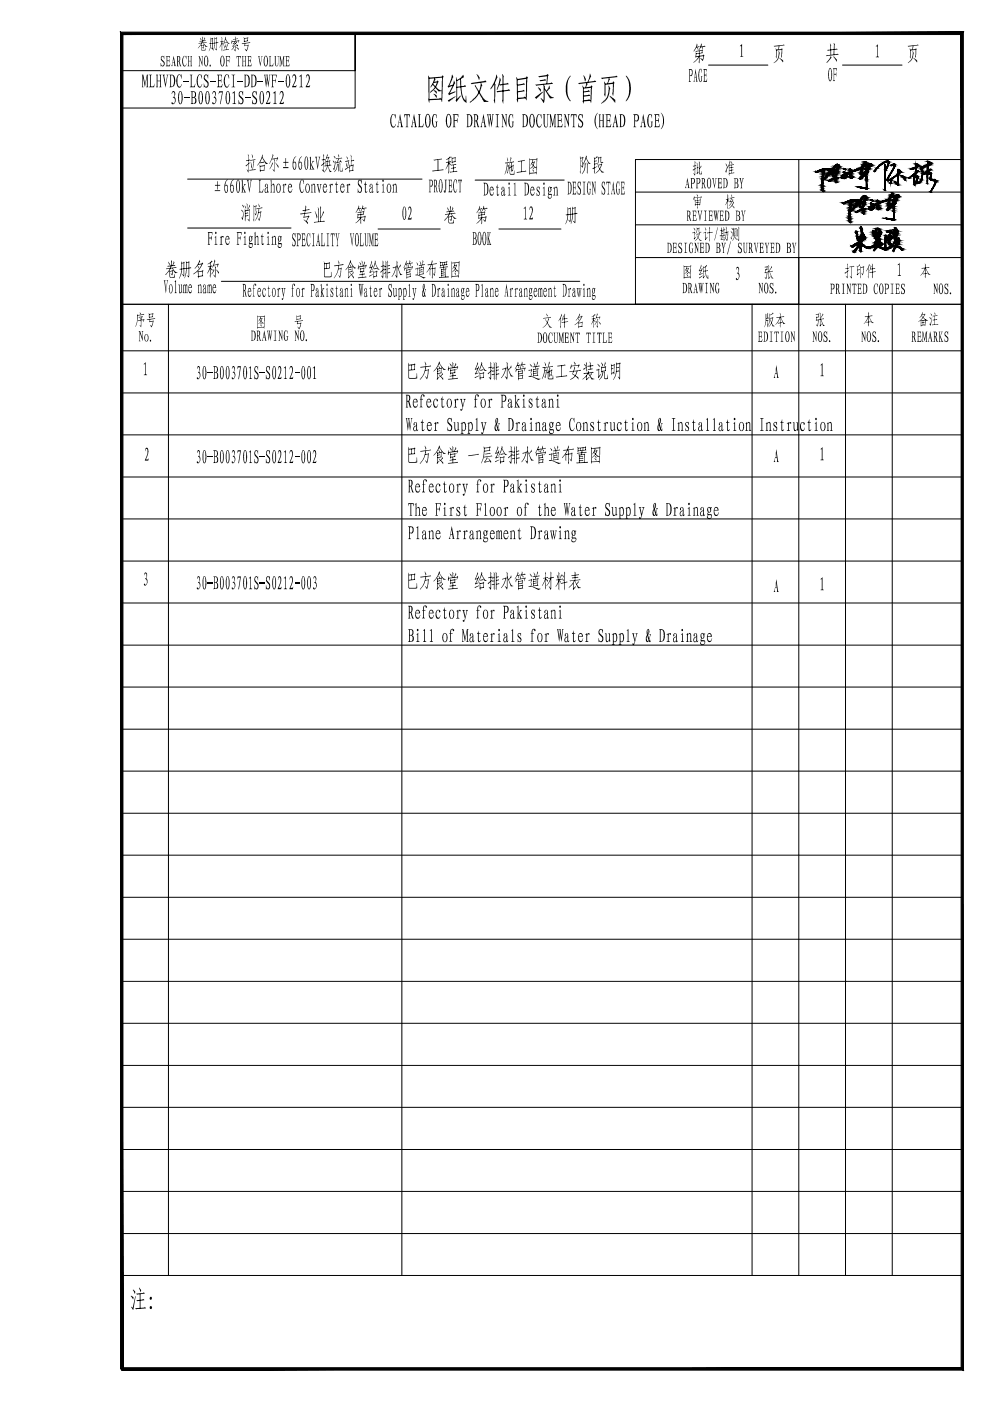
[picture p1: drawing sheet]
<svg xmlns="http://www.w3.org/2000/svg" width="210mm" height="297mm" viewBox="0 0 210 297" stroke-linecap="round" stroke-linejoin="round" font-family="sans-serif">
<!-- layer: 0 -->
<g fill="none" stroke="#000" stroke-width=".21">
<path d="M25.8 7.1h178.2v57.4h-178.2zM25.8 15h49.5v-7.9v15.8h-49.5M150.2 13.8h12.6M178.6 13.8h12.6M39.8 38h49.7M100.7 38.2h18.9M169.4 33.8v236.6M173 36.3l.2 .1 1.2-.6 .8-.1a.67 .67 0 0 1 .9 .4 .67 .67 0 0 1-.4 .9l-.6 .7a.34 .34 0 0 1-.2 .3 .34 .34 0 0 1-.4-.1l-.1 1.6 .1 1.1a3.7 3.7 0 0 1-.3-2.2l.4-2.3-1.4 .5-.3-.1zM174.7 36.1a.91 .91 0 0 1 1.2 .3l-.1 .3-1 1.2a.41 .41 0 0 1-.2-.7zM176.2 35.7l.2 .4a2.11 2.11 0 0 1 1.2-1.3l.3 .3a1.29 1.29 0 0 1-1 1.3 .32 .32 0 0 0-.3 .2 .32 .32 0 0 0 .1 .4v.2a.4 .4 0 0 0 .4-.2 .4 .4 0 0 0 .1-.4l.4-.4 .1 .3-.4 .6v.6l.4-.1v.2a.33 .33 0 0 0-.4 .2 .33 .33 0 0 0 0 .4v.3l-.1-.8-1.4 .5-.2-.1 1.2-.5a.28 .28 0 0 0 .3-.1 .28 .28 0 0 0 0-.4 .28 .28 0 0 0-.4 .1l-.2-.2a1.51 1.51 0 0 0-.4-1.4zM177 35.4l.2-.1a.33 .33 0 0 1 .5-.3 .33 .33 0 0 1 0 .6l-.5 .5-.5 .1zM178.9 35.7l.3 .1 .2 .2-.6-.1z"/>
<path d="M179 37.3h.3l-.2 .3-.3-.2zM181.9 39.7l1.1 .1 .8 .2zM184.8 34.8l-.3-.1-1.2 .3 .3-.5-.2-.3-.2 .9h-.3l-.2 .5-2.1 .8-.3-.6-.1 .1a.44 .44 0 0 1 0 .5 .44 .44 0 0 1-.5 .3l-.3 .1-.6-.4v.2l.4 .3-.5 .2-.4 .5a.73 .73 0 0 0 .8 .2 .73 .73 0 0 0 .5-.6v-.3l.6-.2v.6a.31 .31 0 0 0 .2 .5 .31 .31 0 0 0 .4-.2v-.2l-.3 .2-.1-.3a.86 .86 0 0 1 .8-1.1l1.5-.4-.2 1.2a.36 .36 0 0 0 .4-.5l-.2 .1 .2-.9a.57 .57 0 0 1 .7-.5l.9-.4 .2 .1-1.4 1a.4 .4 0 0 0 .7-.2l.1 .1-.4 .2-.2 .4-.8 .7-.4 .7v.1h.3l1-.9 .1 2.9M184.8 34.8v.2l-.5 .5v.3l-.3 .3 .1 .4-.3 .2v3.3M185.4 36.4h.1M185.9 35.6a3.5 3.5 0 0 1 2.5-1.4l.1 .2-.1 .5-.7 1.3 .5-1.3 .1-.6a4.8 4.8 0 0 0-2.9 2.1zM187.6 34.5h.1M187.6 34.9v5.5zM187.7 34.4h.1M187.8 34.4h.1M187.8 34.3h.1M187.8 36.2h.1"/>
<path d="M187.9 34.3h.1M188 34.3h.1M188.1 34.3h.1M188.1 34.2h.1M188.2 34.2h.1M188.2 38.3h.1M188.3 34.2h.1M188.3 38.3h.1M188.4 38.3h.1M188.5 38.3h.1M188.5 38.2h.1M188.9 35.1l.6-.3h.3l-.2 .7-1.4 2.7 .6-.2 1.6-1.1v-1l.7 .5-.6 .6v2.2a.65 .65 0 0 1-.6-.7l.2 .5 .3 .1v-2.1l-1.6 1.1-.7 .2 1.6-3.4z"/>
<path d="M188.9 38.2l.1 .1-.2 .6zM190.3 39.2h.1M190.4 39.2h.1M190.5 36l.5 .5-.5 .3zM191.1 37.2a.76 .76 0 0 1 .7 .9l-.2-.5zM192.7 37.8h.1M192.8 37.8h.1M193.9 39.2h.1M194.2 34.7a.43 .43 0 0 1 .4 .4 .43 .43 0 0 1-.3 .4v1l.3-.3 .1 .1a1.42 1.42 0 0 0-.7 1.2l.6-.1-.3 1.3 .1 .1a1.36 1.36 0 0 0 1.1-1.5l.1-.8-.2-.5a.63 .63 0 0 1 .5-.8l.8-.2 .1-.8 .6 .3v.3l-.6 .3-.1 1.2 .6-.4v.1l-.6 .4v.6l.6-.3a1.19 1.19 0 0 1 0 1.2l.1 .2a.66 .66 0 0 1 1 .4l-.5 1.3-.6 .9 1-2a.31 .31 0 0 0 0-.4 .31 .31 0 0 0-.4-.1l-.6-.1 .1-1.3h-.2l-.5 .3-.1 1.8v-2.4l-.7 .5v-.2l.7-.4 .1-1.3-.7 .2a.61 .61 0 0 0-.6 .5 .61 .61 0 0 0 .3 .6v.3a2.45 2.45 0 0 1-.9 2.1l-.4 .1-.2-.1 .3-1.3h-.2l-.4 .2v1.5a4 4 0 0 1 .2-2.4l-1.4 1 1.5-1.2v-1l-1 .3 1-.5zM194.2 37.5h.1M194.3 37.5h.1M194.3 34.8l.2 .3-.2 .3z"/>
<path d="M194.3 38.9h.1M194.4 37.5h.1M194.4 38.9h.1M194.5 37.5h.1M194.5 38.9h.1M194.6 38.9h.1M194.7 38.9h.1M195.9 37h.1M196.6 38.9h.1M196.8 34.3l.5 .4-.5 .2zM197.2 36.8h.1M197.3 36.8h.1"/>
<path d="M197.3 36.7h.1M197.4 38.2h.1M197.5 38.2h.2h-.2M197.7 38.2h.1M197.8 38.2h.1M197.9 38.2h.1M198 38.2h.1h-.1M198.1 38.2h.1M198.2 38.2h.1M204 33.8h-69.3v6.9M39.8 48.3h21.9M46.9 59.6h76"/>
<path d="M80.2 48.6h13.1M105.8 48.6h13.1M169.4 54.6h-34.7v9.9h34.7v-9.9h34.6v9.9h-178.2M180.2 45.5l.1-1a.48 .48 0 0 0 .7-.3l.3-.4a.79 .79 0 0 0 .3-1.4h-1.3l-1.3 .6h-.3l.3 .2 .7-.4 .7-.1-.3 2.3a3.2 3.2 0 0 0 .2 2.2l-.1-1.7M180.6 42.6h.5l.5 .2v.4l-1.1 1.3a.53 .53 0 0 1-.1-.9zM181.5 49l.2 .1 .3 1.2 .6-.5v-1.1l-.2-.3 .2-.4 .2 .4v.6l.7 1.6-.7 .5-.1 .5 .8 .7 .9 .1 1.3-.8-.3-.1 .5-.8-.5-.2 .3-.2-.2-.3-.1 .2-.2-.1-.1-1.2 .2 .3 .4-.7 .6-.1 .5 .7v.5l-.5 1 .3 .1v.6l.5 .3v.3l-.6 .3 .9 .4 .2-.4v-1.7l.2-.7 .2 .2-.2 2.7 1.6-.8-.1 .3-.4 .3-1.2 .5-1.7-.6-.6 .7h-.2l.2-.7-.6 .1-.2-.1v.3h-.5l-.6-.2-.8-.6-.1 1.4-.1 .1-.1-.1-.1-1.2-1.3 1.5-.1-.3 .7-.8 .4-.6-.2-.1-1 .6-.3-.2 1.6-1 .5-.6-.1-.3-.6 .7h-.1zM181.9 42.4l.4 .4a1.68 1.68 0 0 1 1.1-1.3l.2 .1a1.14 1.14 0 0 1-1.1 1.5l-.1 .7a.4 .4 0 0 0 .5-.1 .4 .4 0 0 0 .1-.4l.2-.4h.2l-.3 1v.4h.4l-.4 .2 .1 .8-.2-.2-.1-.6-1.1 .4a.21 .21 0 0 1-.1 .2 .21 .21 0 0 1-.3-.2l1-.4a.29 .29 0 0 0 .4-.1 .29 .29 0 0 0 0-.4 .29 .29 0 0 0-.4 0l-.1-.3a1.16 1.16 0 0 0-.4-1.2zM183 41.8a.31 .31 0 0 1 .5 0 .31 .31 0 0 1 0 .4l-.2 .2a.86 .86 0 0 1-.9 .4zM183.1 50.2v.3zM184.6 44.1l.3-.3 .2 .1-.2 .3zM184.6 42.4l.2-.1 .4 .2-.2 .1zM185.8 49.8l.4-.2 .1 .1-.3 .4z"/>
<path d="M186 51.4v.1zM186.1 48.6l.4 .4v.4l-.2-.3-.6 .4-.1-.1zM186.5 51.5l.2 .3h-.4zM187.7 46.3l1.5 .1 .4 .3zM188.1 48.9h.9l.1 .5-.3 .4v.1h.2l.2 .3-.1 .3-.4 .4v.5l.2 .2-.1 .4-.4-.1-.2-1.1 .6-.4v-.1l-.3 .2-.3-.1 .6-1.1h-.7l-.1-.2zM189.7 48.3h.3l.4 .7-.1 .8-.3 .8 .2 .1 .4-.3 .1 .5-.1 1h-.3l-.1 .2 1.2 .6v.3h-.2l-.3-.3-.7-.4-.4 .4-.2 .5h-.3l.6-1.3-.1-.2h-.4l.4-1.2-.4-.2v-.7l.2-.2-.2-.6 .2-.2zM190.3 51.1h.1l-.1 .2-.1-.1zM190.6 41.4l-.2-.1-1.3 .3 .3-.5-.2-.2-.2 .7-.3 .1-.2 .5-2 .8-.2-.1-.2-.4-.1 .1a.6 .6 0 0 1-.6 .8l-.8-.3v.1l.4 .3-.5 .3-.4 .5a.79 .79 0 0 0 .9 .1 .79 .79 0 0 0 .4-.9l.6-.2v.6a.32 .32 0 0 0 0 .5 .32 .32 0 0 0 .5 0 .32 .32 0 0 0 0-.4l-.2 .3-.1-.4a.73 .73 0 0 1 .7-1l1.5-.5-.2 1.1 .1 .2a.33 .33 0 0 0 .3-.2 .33 .33 0 0 0 0-.4l-.1 .1 .2-.9a.56 .56 0 0 1 .6-.5l1.1-.3a.35 .35 0 0 1-.4 .4l-.9 .6 .2 .1 .6-.2-.4 .2-1.4 1.8 .1 .2 .3-.1 .9-.9 .1 2.9M190.6 41.4l-.2 .5-.4 .2 .1 .3a.4 .4 0 0 0-.2 .7l-.3 .5v3.1M204 47.7h-69.3v6.9M204 40.7h-69.3v7M25.8 74.4h178.2"/>
<path d="M35.7 64.5v205.9M85.2 64.5v205.9M159.5 64.5v205.9M179.3 64.5v205.9M189.2 64.5v205.9M25.8 83.3h178.2M25.8 92.2h178.2M25.8 110h178.2M25.8 101.1h178.2M25.8 119h178.2M25.8 127.8h178.2M25.8 136.8h178.2"/>
<path d="M25.8 145.7h178.2M25.8 154.6h178.2M25.8 163.5h178.2M25.8 172.4h178.2M25.8 181.3h178.2M25.8 199.1h178.2M25.8 190.2h178.2M25.8 217h178.2M25.8 208.1h178.2M25.8 234.8h178.2M25.8 225.9h178.2M25.8 252.6h178.2"/>
<path d="M25.8 243.7h178.2M25.8 261.5h178.2M25.8 270.4h178.2M204 290.2h.1"/>
</g>
<g fill="#000" stroke="#000" stroke-width=".21">
<path d="M173.1 36.6h.1zM173.5 36.2h.4zM173.9 36.1h.8zM174 36h.8zM174 36.2h.2zM174 36.2h.1zM174.2 38.3h.3zM174.7 38h.1zM174.8 35.8h.9zM175 35.9h.2zM174.9 37.7h.2zM175.2 35.7h.3z"/>
<path d="M175.3 35.7h.2zM175.5 37.1h.1zM175.6 37h.1zM175.7 38.3h.1zM175.8 35.8h.1zM175.8 38.4h.1zM176.1 38.3h.1zM176.4 36.3h.8zM176.7 37.4h.2zM176.7 36.4h.3zM176.8 37.8h.1zM177.4 34.9h.3z"/>
<path d="M177.4 37.6h.2zM177.8 35.4h.1zM178.8 36.4h.2zM179.1 35.9l.3 .1zM179 37.8h.1zM180.2 36.5h.4zM180.2 35.9h.1zM180.4 37.8h.1zM181.3 36h.1zM182.2 39.8h.6zM182.5 36.7h.4zM182.8 37h.7z"/>
<path d="M183 36.8h.8zM183 39.8h.2zM183.3 40h.5zM183.3 40h.6zM183.2 35h.2zM183.4 35.2h.1zM183.4 34.3h.1zM183.7 35.6h.7zM183.7 36h.1zM184 34.8h.8zM184.1 34.8h.7zM184.2 34.8h.6z"/>
<path d="M184.6 34.9h.2zM185.4 36.4h.1zM186.2 35.3h.1zM187.7 36.1h.2zM188.1 34.2h.2zM188.9 38.2h.1zM188.9 35.1h.1zM189.3 34.8h.5zM190.4 39.2h.1zM191 36.5h.1zM191.1 37.2h.1zM192.7 37.7h.2z"/>
<path d="M193.2 35.9h.2zM193.8 39.2h.2zM194.3 38.9h.2zM194.3 38.4h.1zM194.4 37.3h.2zM195.4 35.6h.1zM195.4 35.5h.2zM195.9 36.9h.1zM196.7 35.1h.1zM197.3 36.7h.1zM197.3 34.6h.1zM197.3 38.1h1z"/>
<path d="M174.4 40.4h.1zM178.8 43.2h.2zM179.5 42.9h.1zM179.7 42.7h.8zM179.8 42.8h.1zM180.2 47h.1zM180.1 46.9h.1zM180.5 44.6l.1 .1zM180.7 44.5h.1zM180.8 42.6h.2zM180.9 53.4h.4zM181 42.4h.3z"/>
<path d="M181.3 43.7h.1zM181.4 42.8h.5zM181.5 49l.2 .1zM181.5 44.9h.1zM181.6 45h.1zM181.6 42.4h.1zM181.8 44.9h.2zM182.1 42.9h.9zM182.4 53.3h.2zM182.4 43.9h.7zM182.5 43.1h.2zM182.5 44h.2z"/>
<path d="M182.7 43.9h.4zM182.6 44.4h.1zM182.8 44.4h.7zM183 45.3h.2zM183.2 42.9h.2zM183.2 44.2l.2 .1zM183.5 40h.3zM183.5 42.1h.2zM183.7 40h.2zM184.6 43.1h.1zM184.6 42.5h.5zM184.6 42.3h.2z"/>
<path d="M184.7 52.5h.4zM184.8 43.6h.6zM184.8 42.5h.4zM184.9 42.5h.3zM185.2 50.1l.2 .1zM186 43.6h.2zM185.9 48.4h.4zM186.2 49.2h.1zM186.1 44.5h.2zM186.5 43h.3zM187.6 53h.3zM187.7 49.9h.2z"/>
<path d="M188.1 46.4h.7zM188.3 43.3h.4zM188.6 51.9l.2 .1zM188.7 41.7h.1zM188.8 46.4h.2zM189 46.6h.6zM189 41.6h.2zM189.2 46.6h.5zM189.2 42.6h.1zM189.3 46.6l.3 .1zM189.2 40.9h.1zM189.3 52l.1-.1z"/>
<path d="M189.5 42.2h.7zM189.5 46.7h.2zM189.5 42.6h.1zM190.1 41.4h.5zM190.3 51.9h.3zM190.3 41.4h.1zM190.4 41.5h.2zM191 52.7h.4v.3zM197.3 40.6h.1z"/>
<path d="M172.9 36.4h.1zM172.9 36.4h.1z"/>
<path d="M172.9 36.4h.2zM172.9 36.4h.2z"/>
<path d="M173.2 36.4h.3zM173.2 36.4h.3z"/>
<path d="M172.9 36.4h.3zM172.9 36.4h.3z"/>
<path d="M173 36.5h.3zM173 36.5l.2 .1z"/>
<path d="M173 36.5h.3zM173 36.5h.3zM173 36.5h.3zM173 36.5h.3z"/>
<path d="M172.9 36.5h.4zM172.9 36.5h.4z"/>
<path d="M173.4 36.3h.4zM173.4 36.3h.4z"/>
<path d="M173.4 36.2h.5zM173.4 36.2h.5z"/>
<path d="M172.9 36.4h.5zM172.9 36.4l.4 .1z"/>
<path d="M172.9 36.4h.6zM172.9 36.4h.5z"/>
<path d="M173.5 36.2h.7zM173.5 36.2h.7z"/>
<path d="M173.5 36.2h.4zM173.5 36.2h.4z"/>
<path d="M172.9 36.4h.6zM172.9 36.4h.6z"/>
<path d="M173.2 36.4h.4zM173.2 36.4h.3z"/>
<path d="M173.6 36.2h.6zM173.6 36.2h.6z"/>
<path d="M173.3 36.3h.3zM173.2 36.4h.4zM173.2 36.4h.4zM173.2 36.4h.4z"/>
<path d="M173.3 36.3h.4zM173.3 36.3h.3z"/>
<path d="M173.3 36.3h.5zM173.3 36.3h.4z"/>
<path d="M173.4 36.2l.5 .1zM173.4 36.2l.5 .1z"/>
<path d="M173.4 36.3h.5zM173.4 36.3h.4z"/>
<path d="M173.5 36.2h.4zM173.5 36.2h.4zM173.4 36.2h.5z"/>
<path d="M173.9 36.2h.3zM173.9 36.2h.3z"/>
<path d="M173.6 36.2h.6zM173.6 36.2h.6z"/>
<path d="M174.2 38.8h.2zM174.2 38.8h.2z"/>
<path d="M174.3 35.9h1.7zM174.3 35.9h1.7z"/>
<path d="M174.3 35.9h1.6zM174.3 35.9h1.6z"/>
<path d="M173.8 36.1h.6zM173.6 36.2h.6z"/>
<path d="M174.2 39.4l.2 .1zM174.2 39.4l.2 .1z"/>
<path d="M174.2 39.5h.2zM174.2 39.5h.2z"/>
<path d="M174.2 39.5l.2 .1zM174.2 39.5l.2 .1zM174.2 39.6h.2zM174.2 39.6h.2z"/>
<path d="M174.4 35.8h1.5zM174.4 35.8h1.5zM174.4 35.8h1.5zM174.4 35.8h1.5z"/>
<path d="M173.8 36.1h.6zM173.8 36.1h.6z"/>
<path d="M174.4 36.9h.3zM174.4 36.9h.3z"/>
<path d="M174.4 36.9h.2zM174.4 36.9h.2z"/>
<path d="M174.4 37h.2zM174.4 37h.2z"/>
<path d="M174.2 38.7l.2 .1zM174.2 38.7l.2 .1z"/>
<path d="M174.2 38.8h.3zM174.2 38.8h.3zM174.2 38.8h.3zM174.2 38.8h.3z"/>
<path d="M174.2 38.8l.2 .1zM174.2 38.8l.2 .1z"/>
<path d="M174.2 38.9l.2 .3v-.3zM174.2 38.9l.2 .3h-.2zM174.2 39.2h.2zM174.2 39.2h.2z"/>
<path d="M174.2 39.2h.2zM174.2 39.2h.2z"/>
<path d="M174.2 39.2l.2 .1zM174.2 39.2l.2 .1z"/>
<path d="M174.2 39.3h.2zM174.2 39.3l.2 .1zM174.2 39.4h.2zM174.2 39.4h.2z"/>
<path d="M174.2 39.6h.2zM174.2 39.6h.2z"/>
<path d="M174.2 39.6h.2zM174.2 39.6h.2zM174.2 39.6h.2zM174.2 39.6h.2z"/>
<path d="M174.2 39.6l.2 .1zM174.2 39.6l.2 .1zM174.2 39.7h.2zM174.2 39.7h.2zM174.2 39.7h.2zM174.2 39.7h.2z"/>
<path d="M174.2 39.7h.2zM174.2 39.7h.2z"/>
<path d="M174.2 39.7l.2 .1v-.1zM174.2 39.7l.2 .1h-.2z"/>
<path d="M174.2 39.8l.2 .1zM174.2 39.8l.2 .1z"/>
<path d="M174.2 39.9l.2 .2v-.2zM174.2 39.9l.2 .2h-.2z"/>
<path d="M174.3 37.9l.2 .1v-.1zM174.3 37.9l.2 .1h-.2z"/>
<path d="M174.3 38l.2 .1zM174.3 38l.2 .1z"/>
<path d="M174.3 38.1l.2 .1v-.1zM174.3 38.1l.2 .1h-.2z"/>
<path d="M174.3 38.2l.2 .1zM174.3 38.2l.2 .1zM174.3 38.3h.2zM174.3 38.3h.2z"/>
<path d="M174.3 38.3h.2zM174.3 38.3h.2zM174.2 38.3h.3z"/>
<path d="M174.3 38.3l.2 .1zM174.3 38.3l.2 .1zM174.3 38.4h.2zM174.3 38.4h.2z"/>
<path d="M174.3 38.4h.2zM174.2 38.4h.3zM174.2 38.4h.3zM174.2 38.4h.3z"/>
<path d="M174.2 38.4l.3 .3v-.3zM174.2 38.4l.3 .3h-.3zM174.2 38.7h.3zM174.2 38.7h.3z"/>
<path d="M174.2 38.7h.3zM174.2 38.7h.2z"/>
<path d="M173.8 36.1h.7zM173.8 36.1h.8z"/>
<path d="M173.8 36.1h.7zM173.8 36.1h.6z"/>
<path d="M174.4 37.5h.1zM174.4 37.5h.1z"/>
<path d="M174.4 37.5l.2 .2zM174.4 37.5l.2 .2h-.2z"/>
<path d="M174.6 36.1h.1zM174.6 36.1h.1z"/>
<path d="M174.6 36.2h.1zM174.6 36.2h.1z"/>
<path d="M174.6 36.3h.1zM174.6 36.3h.1z"/>
<path d="M174.4 37.2l.2 .1zM174.4 37.2l.2 .1h-.2z"/>
<path d="M174.4 37.3l.2 .1zM174.4 37.3l.2 .1zM174.4 37.4h.2zM174.4 37.4h.2z"/>
<path d="M174.4 37.4h.2zM174.4 37.4l.1 .1z"/>
<path d="M174.4 37.7h.2zM174.4 37.7h.2z"/>
<path d="M174.4 37.7l.2 .1zM174.4 37.7l.2 .1z"/>
<path d="M174.4 37.8h.2zM174.3 37.8h.3z"/>
<path d="M174.4 36.9l.2 .1zM174.4 36.9l.2 .1z"/>
<path d="M174.4 37l.2 .1zM174.4 37l.2 .1z"/>
<path d="M174.4 37.1l.2 .1v-.1zM174.4 37.1l.2 .1z"/>
<path d="M174.3 37.8l.3 .1zM174.3 37.8l.3 .1zM174.3 37.9h.3zM174.3 37.9h.3z"/>
<path d="M174.7 35.8h1.1zM174.7 35.8h1.1z"/>
<path d="M174.5 36.4h.2zM174.5 36.4h.2z"/>
<path d="M174.5 36.4l.2 .1zM174.5 36.4l.2 .1z"/>
<path d="M174.5 36.5l.2 .1zM174.5 36.5l.2 .1z"/>
<path d="M174.5 36.6h.2zM174.5 36.6h.2z"/>
<path d="M174.5 36.6l.2 .1zM174.5 36.6l.2 .1zM174.5 36.7h.2zM174.5 36.7h.2z"/>
<path d="M174.5 36.7h.2zM174.5 36.7h.2z"/>
<path d="M174.5 36.7l.2 .1zM174.5 36.7l.2 .1z"/>
<path d="M174.4 36.8l.3 .1zM174.4 36.8l.3 .1z"/>
<path d="M174.4 36.9h.3zM174.4 36.9h.2z"/>
<path d="M174.3 37.9h.4zM174.3 37.9h.4z"/>
<path d="M174.5 37.9h.2zM174.5 37.9h.2z"/>
<path d="M174.7 38h.1zM174.7 38h.1z"/>
<path d="M174.6 36.3l.1 .1zM174.6 36.3l.1 .1z"/>
<path d="M174.5 37.9h.2zM174.5 37.9h.2z"/>
<path d="M174.6 36.1l.2 .1zM174.6 36.1l.2 .1z"/>
<path d="M174.6 36.2h.1zM174.6 36.2h.2z"/>
<path d="M174.6 36.2h.1zM174.6 36.2h.1z"/>
<path d="M174.6 36.2h.1zM174.6 36.2l.1 .1z"/>
<path d="M174.7 37.9h.2zM174.7 37.9h.2z"/>
<path d="M174 36h.8zM173.9 36h.9z"/>
<path d="M173.9 36h.9zM173.9 36l.8 .1zM173.8 36.1h.9z"/>
<path d="M174.1 36h.7zM174 36h.8zM174 36h.8z"/>
<path d="M174.6 38h.3zM174.6 38h.2z"/>
<path d="M174.3 35.9h.6zM174.1 36h.7zM174.1 36h.7zM174.1 36h.7z"/>
<path d="M174.7 37.9h.2zM174.7 37.9h.2z"/>
<path d="M174.6 37.9h.3zM174.6 37.9l.3 .1zM174.6 38h.3zM174.6 38h.3z"/>
<path d="M174.7 37.9h.2zM174.7 37.9h.2z"/>
<path d="M174.3 35.9h.7zM174.3 35.9h.6z"/>
<path d="M174.9 37.8h.1zM174.8 37.9h.1z"/>
<path d="M174.9 37.7l.1 .1zM174.9 37.7l.1 .1z"/>
<path d="M175 35.9h.2zM175 35.9h.2zM175 35.9h.2zM175 35.9h.2z"/>
<path d="M175 37.6h.2zM174.9 37.7h.2zM174.9 37.7h.2z"/>
<path d="M175 37.6h.2zM175 37.6h.2z"/>
<path d="M175.3 35.9h.7zM175.3 35.9h.7z"/>
<path d="M175.3 37.3h.2zM175.3 37.3h.2z"/>
<path d="M175.3 37.3h.1zM175.3 37.3h.1z"/>
<path d="M175.1 37.5h.2zM175 37.6h.2z"/>
<path d="M175.2 37.4h.1zM175.1 37.5h.2z"/>
<path d="M175.3 37.3v.1l.1-.1zM175.3 37.3l-.1 .1zM175.2 37.4h.1zM175.2 37.4h.1z"/>
<path d="M175.3 35.7h.2zM175.2 35.7h.3zM175.2 35.7h.3z"/>
<path d="M175.2 35.7h.3zM175.2 35.7h.3z"/>
<path d="M175.2 35.7h.4zM175.1 35.7h.5z"/>
<path d="M175.4 37.2l.1 .1zM175.4 37.2l.1 .1z"/>
<path d="M175.3 37.3h.2zM175.3 37.3h.2z"/>
<path d="M175.1 35.7l.5 .1zM174.9 35.8h.7z"/>
<path d="M175.6 36.1h.5zM175.6 36.1h.5z"/>
<path d="M175.4 37.2h.2zM175.4 37.2h.1z"/>
<path d="M174.9 35.8h.8zM174.8 35.8h.9zM174.7 35.8h1z"/>
<path d="M175.6 36.1h.5zM175.6 36.1h.5z"/>
<path d="M175.5 37.1h.1zM175.5 37.1l.1 .1z"/>
<path d="M174.7 35.8h1.1zM174.7 35.8h1.1z"/>
<path d="M175.7 36.8h.2zM175.7 36.8h.2zM175.7 36.8h.2zM175.7 36.8h.2zM175.7 36.8h.2zM175.7 36.8h.2z"/>
<path d="M175.7 36.2h.4zM175.7 36.2h.4z"/>
<path d="M175.5 37h.2zM175.5 37h.2z"/>
<path d="M175.5 37h.2zM175.5 37h.2z"/>
<path d="M175.5 37h.2zM175.5 37l.1 .1zM175.5 37.1h.1z"/>
<path d="M175.8 35.8h.1zM175.8 35.8h.1z"/>
<path d="M175.6 36.9h.2zM175.6 36.9l.1 .1zM175.5 37h.2z"/>
<path d="M175.6 36.9h.2zM175.6 36.9h.2z"/>
<path d="M174.7 35.8h1.2zM174.5 35.8h1.4z"/>
<path d="M174.4 35.8l1.5 .1zM174.4 35.8l1.5 .1zM174.4 35.9h1.5zM174.4 35.9h1.5z"/>
<path d="M174.4 35.9h1.5zM174.3 35.9h1.6z"/>
<path d="M175.7 36.8h.2zM175.7 36.8h.2z"/>
<path d="M175.7 36.8h.2zM175.7 36.8l.1 .1z"/>
<path d="M174.3 35.9h1.7zM174.3 35.9h1.7z"/>
<path d="M175.8 36.7h.1zM175.8 36.7h.1z"/>
<path d="M175.8 36.7h.1zM175.8 36.7h.1z"/>
<path d="M175.8 36.7h.1zM175.8 36.7l.1 .1z"/>
<path d="M175.8 36.6h.2zM175.8 36.6h.2z"/>
<path d="M175.8 36.6l.2 .1zM175.8 36.6l.2 .1z"/>
<path d="M175.8 36.7h.2zM175.8 36.7h.1z"/>
<path d="M175.7 38.4h.3zM175.7 38.4h.2z"/>
<path d="M175 35.9h1zM175 35.9h1z"/>
<path d="M175 35.9h1zM175 35.9h1zM175 35.9h1zM175 35.9h1z"/>
<path d="M175.2 35.9h.8zM175.2 35.9h.8z"/>
<path d="M175.3 35.9l.7 .1zM175.3 35.9l.7 .1z"/>
<path d="M175.3 36h.8zM175.3 36h.8z"/>
<path d="M175.7 38.4h.3zM175.7 38.4h.3zM175.7 38.4h.3zM175.7 38.4h.3z"/>
<path d="M175.4 36h.7zM175.4 36h.7zM175.5 36h.6zM175.5 36h.6z"/>
<path d="M175.9 36.4l.2 .1zM175.9 36.4l.2 .1h-.3z"/>
<path d="M175.8 36.5h.3zM175.8 36.5l.2 .1z"/>
<path d="M175.7 38.3h.4zM175.6 38.3h.5z"/>
<path d="M175.6 38.3h.5zM175.6 38.3l.4 .1zM175.7 38.4h.3zM175.7 38.4h.3z"/>
<path d="M175.5 36l.6 .1zM175.5 36l.6 .1z"/>
<path d="M175.6 36.1h.5zM175.6 36.1h.5z"/>
<path d="M175.6 36.1l.5 .1zM175.6 36.1l.5 .1z"/>
<path d="M175.7 36.2h.4zM175.7 36.2h.4z"/>
<path d="M175.7 36.2h.4zM175.7 36.2h.4z"/>
<path d="M175.8 36.2h.3zM175.8 36.2h.3z"/>
<path d="M175.8 36.2l.3 .1v-.1zM175.8 36.2l.3 .1h-.3zM175.8 36.3h.3zM175.8 36.3h.3z"/>
<path d="M175.8 36.3h.3zM175.8 36.3l.3 .1zM175.9 36.4h.2zM175.9 36.4h.2z"/>
<path d="M176.2 36h.2zM176.2 36h.2z"/>
<path d="M175.8 38.3h.4zM175.8 38.3h.4z"/>
<path d="M176.1 35.8h.2zM176.1 35.8h.2z"/>
<path d="M176.1 35.8h.2zM176.1 35.8h.2z"/>
<path d="M176.3 36.1h.2zM176.3 36.1h.2z"/>
<path d="M176.3 36.1h.2zM176.3 36.1h.2z"/>
<path d="M175.9 38.2h.4zM175.8 38.3h.4z"/>
<path d="M176.1 35.8h.2zM176.1 35.8h.2z"/>
<path d="M176.1 35.8l.2 .1zM176.1 35.8l.2 .1z"/>
<path d="M176.3 36.2h.4zM176.3 36.2h.4z"/>
<path d="M175.9 38.2h.4zM175.9 38.2h.4z"/>
<path d="M176.1 35.9h.3zM176.1 35.9h.3zM176.1 35.9h.3zM176.1 35.9h.3z"/>
<path d="M176 38.2h.3zM175.9 38.2h.4z"/>
<path d="M176.1 35.9l.3 .1zM176.1 35.9l.3 .1z"/>
<path d="M176.1 38.1h.3zM176 38.2h.3z"/>
<path d="M176.2 36l.2 .1zM176.2 36l.2 .1z"/>
<path d="M176.3 36.1h.1zM176.3 36.1h.1z"/>
<path d="M176.3 36.1h.2zM176.3 36.1h.2z"/>
<path d="M176.5 36.1h.2zM176.5 36.1h.2z"/>
<path d="M176.5 36.1h.2zM176.5 36.1h.2z"/>
<path d="M176.5 37.1h.2zM176.5 37.1h.2z"/>
<path d="M176.2 38.1h.3zM176.1 38.1h.3z"/>
<path d="M176.6 36h.2zM176.6 36h.2z"/>
<path d="M176.6 37.3h.2zM176.6 37.3h.2z"/>
<path d="M176.6 37.3h.7zM176.6 37.3h.7z"/>
<path d="M176.2 38.1h.4zM176.2 38.1h.3z"/>
<path d="M176.5 36.5h.1zM176.5 36.5h.1zM176.5 36.5h.1zM176.5 36.5h.2z"/>
<path d="M176.5 36.5l.1 .1zM176.5 36.5l.1 .1zM176.5 36.6h.1zM176.5 36.6h.1z"/>
<path d="M176.5 36.6l.1 .1zM176.5 36.6l.1 .1z"/>
<path d="M176.5 36.7h.1zM176.5 36.7h.1z"/>
<path d="M176.5 36.7l.1 .1zM176.5 36.7l.1 .1z"/>
<path d="M176.5 36.8h.1zM176.5 36.8h.1z"/>
<path d="M176.5 36.8l.1 .2zM176.5 36.8l.1 .2z"/>
<path d="M176.5 37h.2zM176.5 37h.2z"/>
<path d="M176.2 38.1h.4zM176.2 38.1h.4z"/>
<path d="M176.3 36.2h.4zM176.3 36.2h.4zM176.3 36.2h.4zM176.3 36.2h.4z"/>
<path d="M176.3 36.2h.4zM176.3 36.2h.4z"/>
<path d="M176.5 36.4h.2zM176.5 36.4h.2z"/>
<path d="M176.5 36.4l.2 .1zM176.5 36.4l.2 .1z"/>
<path d="M176.5 36.5h.2zM176.5 36.5h.2zM176.5 36.5h.2zM176.5 36.5h.2z"/>
<path d="M176.5 37l.2 .1zM176.5 37l.2 .1z"/>
<path d="M176.5 37.1h.2zM176.5 37.1h.2z"/>
<path d="M176.5 37.1l.2 .1zM176.5 37.1l.2 .1zM176.5 37.2h.2zM176.5 37.2h.2z"/>
<path d="M176.5 36.1h.2zM176.5 36.1h.2z"/>
<path d="M176.3 36.1h.4zM176.3 36.1l.4 .1z"/>
<path d="M176.7 36.4h.2zM176.8 36.4h.1z"/>
<path d="M176.5 37.2h.2zM176.5 37.2h.2z"/>
<path d="M176.5 37.2h.2zM176.5 37.2h.2z"/>
<path d="M176.5 37.2l.3 .1zM176.5 37.2l.3 .1z"/>
<path d="M176.6 36h.2zM176.6 36h.2z"/>
<path d="M176.6 36h.2zM176.5 36.1h.2z"/>
<path d="M176.3 36.2h.5zM176.3 36.2h.5z"/>
<path d="M176.8 37.8h.9zM176.8 37.8h.9z"/>
<path d="M176.3 38h.5zM176.2 38.1h.4z"/>
<path d="M176.8 35.4h.3zM176.8 35.4h.3zM176.8 35.4h.3zM176.8 35.4h.3z"/>
<path d="M176.8 35.4h.2zM176.8 35.4h.2z"/>
<path d="M176.6 35.9l.2 .1v-.1zM176.6 35.9l.2 .1h-.2z"/>
<path d="M176.3 36.2h.5zM176.3 36.2h.5z"/>
<path d="M176.8 37.3h.5zM176.8 37.3h.5z"/>
<path d="M176.3 38h.5zM176.3 38h.5z"/>
<path d="M176.9 35.3h.3zM176.9 35.3h.3z"/>
<path d="M176.9 36.2h.4zM176.9 36.2h.4z"/>
<path d="M176.7 35.6l.2 .1zM176.7 35.6l.2 .1zM176.6 35.7h.3zM176.6 35.7h.3z"/>
<path d="M176.6 35.7l.2 .2 .1-.2zM176.6 35.7l.2 .2h-.2z"/>
<path d="M176.8 37.4h.1zM176.8 37.4h.1zM176.8 37.4h.1z"/>
<path d="M176.6 37.3h.3zM176.6 37.3h.4z"/>
<path d="M176.6 37.3h.3zM176.6 37.3l.3 .1zM176.7 37.4h.2z"/>
<path d="M176.5 37.9h.4zM176.3 38h.5z"/>
<path d="M176.8 35.5h.2zM176.7 35.5h.3z"/>
<path d="M176.7 35.5l.2 .1 .1-.1zM176.7 35.5l.2 .1h-.2zM176.7 35.6h.2zM176.7 35.6h.2z"/>
<path d="M176.8 35.4h.2zM176.8 35.4l.2 .1z"/>
<path d="M176.5 37.9h.5zM176.5 37.9h.4z"/>
<path d="M176.5 36.4h.6zM176.5 36.4h.5zM176.5 36.4h.5zM176.5 36.4h.5z"/>
<path d="M177.1 37.1h.2zM177.1 37.1h.2z"/>
<path d="M177.1 37.4h.2zM177.1 37.4h.2z"/>
<path d="M176.9 35.3h.2zM176.9 35.3h.3z"/>
<path d="M176.9 35.3h.2zM176.9 35.3h.2z"/>
<path d="M176.9 35.3l.2 .1zM176.9 35.3l.2 .1z"/>
<path d="M176.8 35.4h.3zM176.8 35.4h.3z"/>
<path d="M177.1 37.7h.6zM177.1 37.7h.6z"/>
<path d="M177.2 36.1h.3zM177.2 36.1h.3z"/>
<path d="M176.5 36.4h.7zM176.5 36.4h.6zM176.5 36.4h.6zM176.5 36.4h.6z"/>
<path d="M176.5 37.9h.7zM176.5 37.9h.5z"/>
<path d="M176.5 36.3h.7zM176.5 36.3h.7z"/>
<path d="M176.5 36.3h.7zM176.5 36.3l.7 .1z"/>
<path d="M176.9 35.2h.3zM176.9 35.3h.3z"/>
<path d="M176.4 36.3h.8zM176.4 36.3h.8zM176.4 36.3h.8z"/>
<path d="M176.4 36.3h.8zM176.4 36.3h.8z"/>
<path d="M177 35.2h.3zM177 35.2h.2zM176.9 35.2h.3zM176.9 35.2h.3z"/>
<path d="M177.3 36.5h.4zM177.3 36.5h.4z"/>
<path d="M176.9 37.2l.4 .1zM176.9 37.2l.4 .1z"/>
<path d="M176.6 37.3h.7zM176.6 37.3h.7z"/>
<path d="M176.6 37.3h.7zM176.6 37.3h.7zM176.6 37.3h.7zM176.6 37.3h.7zM176.6 37.3h.7zM176.6 37.3h.7z"/>
<path d="M177 37.3h.3zM177 37.3h.3z"/>
<path d="M177.1 37.3l.2 .1zM177.1 37.3l.2 .1z"/>
<path d="M177.1 37.4l.2 .1zM177.1 37.4l.2 .1z"/>
<path d="M177.1 37.5h.2zM177.1 37.5h.2z"/>
<path d="M177.1 37.5h.2zM177.1 37.5h.2z"/>
<path d="M177.1 37.5l.2 .1zM177.1 37.5l.2 .1z"/>
<path d="M177.1 37.6h.2zM177.1 37.6h.2z"/>
<path d="M177.1 37.6l.2 .1zM177.1 37.6l.2 .1z"/>
<path d="M177.1 37.7h.2zM177.1 37.7h.2z"/>
<path d="M176.7 37.8l.6 .1zM176.5 37.9h.8z"/>
<path d="M177.2 37.9l.1 .1zM177.2 37.9l.1 .1z"/>
<path d="M177.2 38h.1zM177.2 38h.1z"/>
<path d="M177.2 38l.1 .1zM177.2 38l.1 .1z"/>
<path d="M177.2 38.1h.1zM177.2 38.1h.1zM177.2 38.1h.1zM177.2 38.1h.1z"/>
<path d="M177.2 38.1l.1 .2zM177.2 38.1l.1 .2z"/>
<path d="M177 35.1h.3zM177 35.1l.3 .1z"/>
<path d="M176.9 36.2h.4zM176.8 36.2h.5z"/>
<path d="M176.3 36.2h1zM176.3 36.2l.9 .1z"/>
<path d="M177.1 37.1h.2zM177 37.1h.3z"/>
<path d="M177 37.1l.3 .1zM176.9 37.2h.4z"/>
<path d="M176.9 37.2h.4zM176.9 37.2h.4z"/>
<path d="M177.2 38.3h.1zM177.2 38.3h.1zM177.2 38.3h.1zM177.2 38.3h.1z"/>
<path d="M177.2 38.3l.1 .1zM177.2 38.3l.1 .1z"/>
<path d="M177.2 38.4h.1zM177.2 38.4h.1z"/>
<path d="M177.2 38.4l.1 .1zM177.2 38.4l.1 .1z"/>
<path d="M177.2 38.5l.2 .1zM177.2 38.5l.2 .1z"/>
<path d="M177.1 35.1h.3zM177.1 35.1h.2z"/>
<path d="M177.2 38.6l.2 .1zM177.2 38.6l.2 .1z"/>
<path d="M177.2 38.7h.2zM177.2 38.7h.2z"/>
<path d="M177.1 35.1h.3zM177.1 35.1h.3z"/>
<path d="M177 36.2h.4zM176.9 36.2h.4z"/>
<path d="M177.2 36.9l.2 .1zM177.2 36.9l.2 .1z"/>
<path d="M177.2 37l.1 .1 .1-.1zM177.2 37l.1 .1h-.2z"/>
<path d="M177.4 37.6h.3zM177.4 37.6h.3z"/>
<path d="M177.2 35.1h.2zM177.1 35.1h.3z"/>
<path d="M177 36.2h.4zM177 36.2h.4z"/>
<path d="M177.2 36.8h.2zM177.2 36.8h.3z"/>
<path d="M177.2 36.8h.2zM177.2 36.8l.2 .1z"/>
<path d="M177.2 35h.3zM177.2 35h.4z"/>
<path d="M177.2 35h.3zM177.2 35l.2 .1z"/>
<path d="M177.2 36.1h.3zM177 36.2h.4z"/>
<path d="M177.4 34.8h.2zM177.4 34.8h.2z"/>
<path d="M177.2 36.1h.3zM177.2 36.1h.3z"/>
<path d="M177.2 36.7h.3zM177.2 36.7l.3 .1z"/>
<path d="M177.4 35.9l.2 .1zM177.4 36h.2z"/>
<path d="M177.4 36h.2zM177.2 36.1h.3z"/>
<path d="M177.5 36.2h.1zM177.5 36.2h.1z"/>
<path d="M177.4 34.8l.3 .1zM177.4 34.9h.3zM177.3 34.9h.4z"/>
<path d="M177.4 36.2l.2 .1zM177.4 36.2l.2 .1zM177.4 36.3h.2zM177.4 36.3h.2z"/>
<path d="M177.4 36.3h.2zM177.4 36.3h.2z"/>
<path d="M177.4 36.3l.3 .1zM177.4 36.3l.3 .1h-.4zM177.3 36.4h.4zM177.3 36.4h.4z"/>
<path d="M177.2 36.6l.4 .1zM177.2 36.6l.4 .1z"/>
<path d="M177.2 36.7h.4zM177.2 36.7h.3z"/>
<path d="M177.4 37.6h.3zM177.4 37.6h.3z"/>
<path d="M177.3 34.9h.4zM177.3 34.9h.4z"/>
<path d="M177.3 36.4l.4 .1zM177.3 36.4l.4 .1z"/>
<path d="M177.3 36.5l.3 .1 .1-.1zM177.3 36.5l.3 .1h-.4z"/>
<path d="M177 37.7l.7 .1zM177 37.7l.7 .1z"/>
<path d="M177 37.8h.7zM177 37.8h.7z"/>
<path d="M177 37.8h.7zM177 37.8h.7zM177 37.8h.7zM176.9 37.8h.8z"/>
<path d="M176.8 37.8h.9zM176.7 37.8h1z"/>
<path d="M177.3 34.9h.4zM177.3 34.9h.4z"/>
<path d="M177.5 35.8h.2zM177.5 35.8h.2z"/>
<path d="M177.5 35.8h.2zM177.5 35.8h.2z"/>
<path d="M177.5 35.8l.1 .1 .1-.1zM177.5 35.8l.1 .1h-.2z"/>
<path d="M177.1 37.7h.6zM177 37.7h.7zM177 37.7h.7zM177 37.7h.7z"/>
<path d="M177.3 34.9l.5 .1zM177.2 35h.6z"/>
<path d="M177.7 35.4h.2zM177.7 35.4h.2z"/>
<path d="M177.4 37.6h.3zM177.4 37.6h.3z"/>
<path d="M177.4 37.6l.3 .1zM177.4 37.6l.3 .1z"/>
<path d="M177.3 37.7h.4zM177.3 37.7h.4z"/>
<path d="M177.2 35h.6zM177.2 35h.6z"/>
<path d="M177.6 35.7h.2zM177.6 35.7l.1 .1h-.2z"/>
<path d="M177.7 35.6h.1zM177.7 35.6h.1z"/>
<path d="M177.7 35.6h.1zM177.7 35.6l.1 .1z"/>
<path d="M177.2 35h.7zM177.2 35h.7zM177.2 35h.7zM177.2 35h.7z"/>
<path d="M177.6 35l.3 .1zM177.6 35l.3 .1z"/>
<path d="M177.7 35.1h.2zM177.7 35.1h.2z"/>
<path d="M177.7 35.4l.2 .1zM177.7 35.4l.2 .1z"/>
<path d="M177.7 35.5h.2zM177.7 35.5h.2z"/>
<path d="M177.7 35.5h.2zM177.7 35.5h.2z"/>
<path d="M177.7 35.5h.2zM177.7 35.6h.1z"/>
<path d="M177.7 35.1h.2zM177.7 35.1h.2z"/>
<path d="M177.7 35.1h.3zM177.7 35.1h.3z"/>
<path d="M177.8 35.4h.1zM177.8 35.4h.1zM177.8 35.4h.1zM177.8 35.4h.2z"/>
<path d="M177.8 35.1l.2 .1zM177.8 35.1l.2 .1zM177.8 35.2h.2zM177.8 35.2h.2z"/>
<path d="M177.8 35.2h.2zM177.8 35.2h.2z"/>
<path d="M177.8 35.2l.2 .1zM177.8 35.2l.2 .1z"/>
<path d="M177.8 35.3h.2zM177.8 35.3h.2z"/>
<path d="M177.8 35.3l.2 .1zM177.8 35.4h.2z"/>
<path d="M178.5 37.8h.8zM178.5 37.8h.8z"/>
<path d="M178.6 37.8h.2zM178.6 37.8h.2z"/>
<path d="M178.6 37.2h.6zM178.6 37.2h.6z"/>
<path d="M178.6 37.8h.2zM178.6 37.8h.2z"/>
<path d="M178.8 36.4h.2zM178.8 36.4h.2z"/>
<path d="M178.5 37.4h.3zM178.5 37.4h.3z"/>
<path d="M178.5 37.4l.3 .1zM178.5 37.4l.3 .1z"/>
<path d="M178.5 37.5h.3zM178.4 37.5h.4z"/>
<path d="M178.4 37.5h.5zM178.3 37.5h.6z"/>
<path d="M178.8 37.8h.4zM178.8 37.8h.4z"/>
<path d="M178.6 37.8h.2zM178.6 37.8h.2z"/>
<path d="M178.3 37.5l.6 .1zM178.3 37.5l.6 .1z"/>
<path d="M178.8 36.4h.2zM178.8 36.4h.2z"/>
<path d="M179 36.6h.3zM179 36.6h.3z"/>
<path d="M178.5 37.3l.3 .1 .2-.1zM178.5 37.3l.3 .1h-.3z"/>
<path d="M178.8 35.7l.3 .1zM178.8 35.7l.3 .1z"/>
<path d="M178.8 36.4h.2zM178.8 36.4h.2z"/>
<path d="M178.8 36.4l.3 .1zM178.8 36.4l.3 .1z"/>
<path d="M178.3 37.6h.7zM178.3 37.6h.7z"/>
<path d="M179.1 37.6h.3zM179.1 37.6h.3z"/>
<path d="M179.1 37.6h.3zM179.1 37.6h.3z"/>
<path d="M178.3 37.6h.8zM178.3 37.6h.8z"/>
<path d="M179.1 35.9l.3 .1zM179.2 36h.2z"/>
<path d="M178.8 36.5h.3zM178.8 36.5h.3z"/>
<path d="M178.8 35.8h.3zM178.8 35.8h.3zM178.8 35.8h.3zM178.8 35.8h.3z"/>
<path d="M178.9 37.8h.2zM178.9 37.8h.2z"/>
<path d="M178.6 37.2h.6zM178.6 37.2l.4 .1h-.5zM178.5 37.3h.5zM178.5 37.3h.5z"/>
<path d="M178.8 37.8h.4zM178.8 37.8h.3z"/>
<path d="M178.8 36.5h.4zM178.8 36.5h.4z"/>
<path d="M178.8 36.5l.5 .1zM178.8 36.5l.5 .1zM178.8 36.6h.5zM178.8 36.6h.5z"/>
<path d="M179.2 36.8h.7zM179.2 36.8h.7z"/>
<path d="M178.5 37.8h.7zM178.5 37.8h.7z"/>
<path d="M178.8 37.8h.4zM178.8 37.8h.4z"/>
<path d="M178.8 35.8l.5 .1zM178.8 35.8l.5 .1z"/>
<path d="M178.8 36.6h.5zM178.8 36.6h.5z"/>
<path d="M178.8 36.6h.5zM178.8 36.6h.5z"/>
<path d="M179.3 37.4h.3zM179.3 37.4h.3z"/>
<path d="M178.5 37.8h.8zM178.5 37.8h.7z"/>
<path d="M178.9 36.6h.4zM178.9 36.6h.4z"/>
<path d="M179 36.6l.4 .1zM179 36.6l.4 .1z"/>
<path d="M178.8 35.9h.5zM178.8 35.9h.5z"/>
<path d="M178.8 35.9h.6zM178.8 35.9h.6z"/>
<path d="M179 36.7h.4zM179 36.7h.4z"/>
<path d="M178.3 37.7h1.1zM178.3 37.7l1 .1z"/>
<path d="M178.9 35.9h.5zM178.9 35.9h.5z"/>
<path d="M179 35.9h.4zM179 35.9h.4z"/>
<path d="M179.1 36.7h.3zM179.1 36.7h.3z"/>
<path d="M179.1 36.7h.3zM179.1 36.7h.3z"/>
<path d="M178.4 37.6h1zM178.4 37.6h1zM178.3 37.6h1.1zM178.3 37.6h1.1z"/>
<path d="M178.3 37.6h1.1zM178.3 37.6l1.1 .1z"/>
<path d="M179.1 36.7l.3 .1zM179.1 36.7l.3 .1z"/>
<path d="M179.2 36.8h.3zM179.2 36.8h.3z"/>
<path d="M178.3 37.6h1.1zM178.3 37.6h1.1z"/>
<path d="M179.1 37.5h.4zM179.1 37.6h.3z"/>
<path d="M178.8 37.1h.8zM178.8 37.1h.8z"/>
<path d="M179.3 37.4l.3 .1zM179.3 37.4l.3 .1h-.4z"/>
<path d="M179.2 37.5h.4zM179.2 37.5h.3z"/>
<path d="M179.1 37h.5zM179 37h.6zM179 37h.6zM179 37h.6z"/>
<path d="M179 37h.6zM178.8 37.1h.8z"/>
<path d="M178.8 37.1h.8zM178.7 37.1h.9z"/>
<path d="M178.7 37.1l.9 .1zM178.6 37.2h1z"/>
<path d="M179.2 37.2h.4zM179.2 37.2h.4z"/>
<path d="M179.2 37.2l.4 .1zM179.2 37.2l.4 .1z"/>
<path d="M179.3 37.3h.3zM179.3 37.3h.3z"/>
<path d="M179.3 37.3h.3zM179.3 37.3l.3 .1z"/>
<path d="M179.2 36.9h.4zM179.1 37h.5z"/>
<path d="M179.2 36.9h.6zM179.2 36.9h.6z"/>
<path d="M179.2 36.9h.6zM179.2 36.9h.4z"/>
<path d="M179.2 36.8h.7zM179.2 36.8l.6 .1z"/>
<path d="M179.2 36.8h.7zM179.2 36.8h.7zM179.2 36.8h.7zM179.2 36.8h.7z"/>
<path d="M179.6 36.7h.4zM179.6 36.7l.3 .1z"/>
<path d="M179.6 36.7h.5zM179.6 36.7h.6z"/>
<path d="M179.6 36.7h.5zM179.6 36.7h.4z"/>
<path d="M180.2 35.9h.2zM180.2 35.9h.2z"/>
<path d="M180.2 35.9h.1zM180.2 35.9h.1z"/>
<path d="M180.2 37.3h.2zM180.2 37.3h.2z"/>
<path d="M180.2 37.6h.3zM180.2 37.6h.3z"/>
<path d="M180.2 37.6h.5zM180.2 37.6h.5z"/>
<path d="M180.2 36.7h.2zM180.2 36.7h.2z"/>
<path d="M180.2 37.1h.2zM180.2 37.1h.2z"/>
<path d="M180.3 36.3h.2zM180.3 36.3h.2z"/>
<path d="M180.3 36.4h.3zM180.3 36.4h.3z"/>
<path d="M180.3 36.7h.1zM180.3 36.7h.1z"/>
<path d="M180.2 35.9h.2zM180.2 35.9h.2z"/>
<path d="M180.3 36.1h.2zM180.3 36.1h.2z"/>
<path d="M180.2 35.9h.2zM180.2 35.9h.2z"/>
<path d="M180.2 37.1h.2zM180.2 37.1h.2z"/>
<path d="M180.2 37.1l.2 .1zM180.2 37.1l.2 .1z"/>
<path d="M180.2 37.3l.2 .1zM180.2 37.3l.2 .1z"/>
<path d="M180.2 37.4l.2 .1zM180.2 37.4l.2 .1z"/>
<path d="M180.2 37.5h.2zM180.2 37.5h.2zM180.2 37.5h.2zM180.2 37.5h.2z"/>
<path d="M180.2 35.9l.2 .1zM180.2 35.9l.2 .1z"/>
<path d="M180.2 36h.2zM180.2 36h.2z"/>
<path d="M180.2 36h.3zM180.2 36h.3z"/>
<path d="M179.9 36.6h.5zM179.9 36.6h.6z"/>
<path d="M179.9 36.6l.5 .1zM179.9 36.6l.5 .1z"/>
<path d="M179.9 36.7h.5zM179.7 36.7h.7z"/>
<path d="M179.7 36.7h.7zM179.7 36.7h.7z"/>
<path d="M179.7 36.7h.7zM179.7 36.7h.7z"/>
<path d="M180.2 36.7h.2zM180.2 36.7h.2z"/>
<path d="M180.2 36.7h.2zM180.2 36.7h.2z"/>
<path d="M180.3 36.7h.1zM180.2 36.7h.2z"/>
<path d="M180.2 36.7l.2 .1zM180.2 36.7l.2 .1z"/>
<path d="M180.2 36.8l.3 .1zM180.2 36.8l.3 .1z"/>
<path d="M180.2 37h.2zM180.2 37h.3z"/>
<path d="M180.2 37h.2zM180.2 37h.2z"/>
<path d="M180.2 37h.2zM180.2 37l.2 .1z"/>
<path d="M180.2 37.2l.2 .1v-.1zM180.2 37.2l.2 .1z"/>
<path d="M180.2 37.5l.3 .1zM180.2 37.5l.3 .1z"/>
<path d="M180.3 36l.2 .1zM180.3 36l.2 .1z"/>
<path d="M180.3 36.1l.2 .1zM180.3 36.1l.2 .1z"/>
<path d="M180.3 36.3l.2 .1zM180.3 36.3l.2 .1z"/>
<path d="M179.9 36.6h.6zM179.9 36.6h.6z"/>
<path d="M180.2 36.9h.3zM180.2 36.9h.3z"/>
<path d="M180.2 36.9l.3 .1zM180.2 36.9l.3 .1z"/>
<path d="M180.3 36.2h.2zM180.3 36.2h.2z"/>
<path d="M180.3 36.2h.2zM180.3 36.2h.2z"/>
<path d="M180.3 36.2h.2zM180.3 36.2l.2 .1z"/>
<path d="M180 36.5h.5zM180 36.5l.5 .1zM179.9 36.6h.6zM179.9 36.6h.6z"/>
<path d="M180.3 37.8h.2zM180.3 37.8h.4z"/>
<path d="M180.3 37.8h.2zM180.3 37.8h.2z"/>
<path d="M180 36.5h.6zM180 36.5h.5z"/>
<path d="M180.3 36.4h.3zM180.3 36.4h.3z"/>
<path d="M180.6 36.4h.4zM180.6 36.4h.4z"/>
<path d="M180.1 36.5h.5zM180.1 36.5h.5z"/>
<path d="M180.3 37.8h.4zM180.3 37.8h.4z"/>
<path d="M180.2 36.4h.5zM180.2 36.4h.5z"/>
<path d="M180.2 36.4h.5zM180.2 36.4h.5z"/>
<path d="M180.2 36.4h.5zM180.2 36.4l.4 .1zM180.1 36.5h.5z"/>
<path d="M180.3 37.7h.4zM180.3 37.7l.4 .1z"/>
<path d="M180.2 37.6l.5 .1zM180.2 37.6l.5 .1z"/>
<path d="M180.2 37.7h.5zM180.2 37.7h.5z"/>
<path d="M180.6 37.6h.2zM180.5 37.6h.3z"/>
<path d="M180.5 37.6h.3zM180.5 37.6h.2z"/>
<path d="M180.2 36.4h.6zM180.2 36.4h.5z"/>
<path d="M180.7 37.4l.1 .1zM180.7 37.5h.1z"/>
<path d="M180.7 37.5h.1zM180.7 37.5h.1z"/>
<path d="M180.6 37.5h.2zM180.6 37.5l.2 .1z"/>
<path d="M180.3 36.4h.6zM180.3 36.4h.7z"/>
<path d="M180.3 36.4h.6zM180.3 36.4h.5z"/>
<path d="M180.7 36.4h.3zM180.6 36.4h.4z"/>
<path d="M181 36.2h.4zM181 36.2h.4z"/>
<path d="M180.7 36.3h.3zM180.7 36.4h.3z"/>
<path d="M180.8 36.3h.3zM180.7 36.3h.3zM180.7 36.3h.3zM180.7 36.3h.3z"/>
<path d="M180.9 36.2h.3zM180.8 36.3h.3z"/>
<path d="M180.9 36.2h.4zM180.9 36.2h.5z"/>
<path d="M180.9 36.2h.4zM180.9 36.2h.3z"/>
<path d="M181.3 36h.1zM181.3 36h.1z"/>
<path d="M181.3 36.1h.5zM181.3 36.1h.5z"/>
<path d="M181.1 36.1h.3zM181.1 36.1h.3z"/>
<path d="M181.1 36.1l.3 .1zM181.1 36.1l.3 .1z"/>
<path d="M181 36.2h.4zM181 36.2h.4z"/>
<path d="M181 36.2h.4zM181 36.2h.4z"/>
<path d="M181 36.2h.4zM180.9 36.2h.5z"/>
<path d="M181.4 36h.5zM181.4 36h.5z"/>
<path d="M181.1 36.1h.3zM181.1 36.1h.4z"/>
<path d="M181.5 35.9h.7zM181.5 35.9h.7z"/>
<path d="M181.1 36.1h.4zM181.1 36.1h.4z"/>
<path d="M181.6 35.9h.1zM181.6 35.9h.1z"/>
<path d="M181.2 36.1h.5zM181.2 36.1h.5z"/>
<path d="M181.5 36.1h.2zM181.5 36.1h.1z"/>
<path d="M181.8 35.9h.5zM181.8 35.9h.5z"/>
<path d="M181.6 35.9h.2zM181.6 35.9h.2z"/>
<path d="M181.3 36.1h.5zM181.2 36.1h.5z"/>
<path d="M181.3 36h.5zM181.3 36h.6z"/>
<path d="M181.3 36h.5zM181.3 36l.5 .1z"/>
<path d="M181.4 36h.7zM181.4 36h.5z"/>
<path d="M181.5 35.9h.6zM181.5 35.9l.6 .1z"/>
<path d="M182.1 39.7h.2zM181.9 39.7h.4z"/>
<path d="M181.5 35.9h.7zM181.5 35.9h.6z"/>
<path d="M182.1 39.7h.2zM181.9 39.7h.4z"/>
<path d="M181.9 39.7h.5zM181.9 39.7h.5z"/>
<path d="M181.6 35.9h.7zM181.6 35.9h.6z"/>
<path d="M181.9 39.7h.5zM181.9 39.7h.5z"/>
<path d="M181.8 35.9h.5zM181.8 35.9h.5z"/>
<path d="M182.5 36.7h.4zM182.5 36.7h.4z"/>
<path d="M181.9 39.7h.7zM181.9 39.7h.7z"/>
<path d="M182.1 35.8l.2 .1 .2-.1zM181.8 35.9l.3-.1 .2 .1z"/>
<path d="M182.3 37.9h.2zM182.3 37.9h.2zM182.3 37.9h.2zM182.3 37.9h.3z"/>
<path d="M182.3 37.9h.2zM182.3 37.9h.1z"/>
<path d="M181.9 39.7h.7zM181.9 39.7h.7z"/>
<path d="M182.2 35.7l.4 .1zM182.2 35.7l.4 .1z"/>
<path d="M182.2 35.8h.4zM182.1 35.8h.4zM182.1 35.8h.4zM182.1 35.8h.4z"/>
<path d="M182.7 35.8h.2zM182.7 35.8h.2z"/>
<path d="M182.4 36.9h.3zM182.4 36.9h.3z"/>
<path d="M182.4 36.9h.3zM182.4 36.9l.2 .1z"/>
<path d="M182.3 37.8h.4zM182.3 37.8l.3 .1z"/>
<path d="M182.6 36.4l.1 .1zM182.6 36.4l.1 .1z"/>
<path d="M182.5 36.5l.2 .1zM182.5 36.5l.2 .1z"/>
<path d="M182.5 36.6h.2zM182.5 36.6h.2z"/>
<path d="M182.3 37.8h.4zM182.3 37.8h.4z"/>
<path d="M182.1 39.7l.7 .1zM182.1 39.7l.7 .1zM182.2 39.8h.6z"/>
<path d="M182.6 36.2l.1 .1zM182.6 36.2l.1 .1z"/>
<path d="M182.6 36.3l.1 .1zM182.6 36.3l.1 .1z"/>
<path d="M182.5 36.6h.2zM182.5 36.6h.2z"/>
<path d="M182.4 36.8l.3 .1zM182.4 36.8l.3 .1z"/>
<path d="M182.4 36.9h.3zM182.4 36.9h.3z"/>
<path d="M182.3 37.8h.4zM182.3 37.8h.4zM182.3 37.8h.4zM182.3 37.8h.4z"/>
<path d="M182.1 39.7l.7 .1zM182.1 39.7l.7 .1zM182.2 39.8h.6z"/>
<path d="M182.6 36.2h.2zM182.6 36.2h.1z"/>
<path d="M182.8 36.5h.1zM182.8 36.5h.1z"/>
<path d="M182.3 37.7h.5zM182.3 37.7h.5zM182.3 37.7h.5zM182.3 37.7h.5z"/>
<path d="M182.3 37.7h.5zM182.3 37.7l.4 .1zM182.3 37.8h.4zM182.3 37.8h.4z"/>
<path d="M182.7 36l.1 .1zM182.7 36l.1 .1z"/>
<path d="M182.7 36.1h.1zM182.7 36.1l.1 .1z"/>
<path d="M182.7 35.8l.2 .1zM182.7 35.8l.2 .1z"/>
<path d="M182.7 35.9l.1 .1 .1-.1zM182.7 35.9l.1 .1z"/>
<path d="M182.5 36.7h.4zM182.5 36.7h.4zM182.4 36.7h.5z"/>
<path d="M182.4 36.7h.5zM182.4 36.7l.3 .1z"/>
<path d="M182.9 37h.9zM182.9 37h.9z"/>
<path d="M182.9 37h.9zM182.9 37h.9z"/>
<path d="M182.9 37h.6zM182.9 37h.6z"/>
<path d="M182.4 37.6h.5zM182.4 37.6h.5z"/>
<path d="M182.4 37.6l.5 .1zM182.4 37.6l.5 .1z"/>
<path d="M182.4 37.7h.5zM182.4 37.7h.4zM182.3 37.7h.5zM182.3 37.7h.5z"/>
<path d="M182.5 35.6l.4 .1zM182.4 35.7h.5z"/>
<path d="M182.4 35.7h.5zM182.3 35.7h.6z"/>
<path d="M182.3 35.7h.6zM182.2 35.7h.7z"/>
<path d="M182.6 35.7l.3 .1zM182.6 35.7l.3 .1z"/>
<path d="M182.7 35.8h.2zM182.7 35.8h.2z"/>
<path d="M182.8 36.5h.1zM182.8 36.5h.1z"/>
<path d="M182.8 36.5l.1 .1zM182.7 36.6h.2z"/>
<path d="M182.7 36.6h.2zM182.7 36.6h.2zM182.8 36.6h.1zM182.8 36.6h.1z"/>
<path d="M182.8 36.6h.1zM182.7 36.6h.2z"/>
<path d="M182.5 36.6l.4 .1zM182.5 36.6l.4 .1z"/>
<path d="M182.5 36.7h.4zM182.5 36.7h.4z"/>
<path d="M182.4 37.5h.5zM182.4 37.5h.6z"/>
<path d="M182.4 37.5h.5zM182.4 37.5l.5 .1z"/>
<path d="M182.7 35.6h.3zM182.5 35.6h.4z"/>
<path d="M182.2 39.8h.8zM182.2 39.8h.8z"/>
<path d="M182.3 39.8h.7zM182.3 39.8h.7z"/>
<path d="M182.8 35.4h.2zM182.8 35.4h.2zM182.8 35.4h.2zM182.8 35.4h.2z"/>
<path d="M182.8 35.4l.2 .1zM182.8 35.4l.2 .1z"/>
<path d="M182.7 35.5h.3zM182.7 35.5l.3 .1z"/>
<path d="M182.4 37.5h.6zM182.4 37.5h.6z"/>
<path d="M182.2 39.8h.8zM182.2 39.8h.8z"/>
<path d="M182.8 35.3h.2zM182.8 35.3l.2 .1z"/>
<path d="M182.4 37.5h.6zM182.4 37.5h.6z"/>
<path d="M183.1 36.7h.8zM183.1 36.7h.8z"/>
<path d="M182.4 39.8h.9zM182.4 39.8h.9z"/>
<path d="M182.8 35.3h.4zM182.8 35.3h.4z"/>
<path d="M182.8 35.3h.4zM182.8 35.3h.2z"/>
<path d="M183.2 36.7h.7zM183.2 36.7h.7z"/>
<path d="M183.2 36.7h.7zM183.2 36.7h.7z"/>
<path d="M182.5 37.4h.7zM182.4 37.5h.6z"/>
<path d="M182.4 39.8h.9zM182.4 39.8h.9z"/>
<path d="M183.2 34.8h.3zM183.2 34.8h.3z"/>
<path d="M182.6 37.3h.6zM182.6 37.3l.6 .1z"/>
<path d="M183.2 35h.2zM183.2 35h.2z"/>
<path d="M182.9 35.2h.3zM182.9 35.2h.4z"/>
<path d="M182.9 35.2h.3zM182.9 35.2l.3 .1z"/>
<path d="M183.2 36.5h.9zM183.2 36.5h.9z"/>
<path d="M182.6 37.3h.6zM182.6 37.3h.6z"/>
<path d="M182.4 39.8h1zM182.4 39.8h1z"/>
<path d="M182.4 39.8h1zM182.4 39.8h1z"/>
<path d="M183.3 35.9h.3zM183.3 35.9h.3z"/>
<path d="M182.7 37.2h.6zM182.7 37.2l.5 .1z"/>
<path d="M183.4 34.4h.2zM183.4 34.4h.2zM183.4 34.4h.2z"/>
<path d="M182.9 35.2h.5zM182.9 35.2h.4z"/>
<path d="M182.7 37.2h.7zM182.7 37.2h.6z"/>
<path d="M182.5 39.8h1zM182.5 39.8h1z"/>
<path d="M183.2 34.9h.2zM183.2 34.9l.2 .1z"/>
<path d="M183.2 35h.2zM183.2 35h.2z"/>
<path d="M182.5 39.8h1zM182.5 39.8h1z"/>
<path d="M183.3 34.7l.2 .1zM183.3 34.7l.2 .1h-.3z"/>
<path d="M183.2 34.8h.3zM183.2 34.8h.3z"/>
<path d="M183.2 34.8h.3zM183.2 34.8l.2 .1zM183.2 34.9h.2zM183.2 34.9h.2z"/>
<path d="M183.2 35h.3zM183.2 35h.3z"/>
<path d="M182.7 37.1h.8zM182.7 37.1l.7 .1z"/>
<path d="M183.3 34.6h.2zM183.3 34.6h.2z"/>
<path d="M183.3 34.6l.2 .1zM183.3 34.6l.2 .1z"/>
<path d="M183.3 34.7h.2zM183.3 34.7h.2z"/>
<path d="M182.9 35.2h.6zM182.9 35.2h.6z"/>
<path d="M183.4 35.2h.1zM183.4 35.2h.1z"/>
<path d="M183.3 35.9h.2zM183.3 35.9h.2z"/>
<path d="M182.7 37h.8zM182.7 37l.8 .1z"/>
<path d="M182.7 39.8l1 .1zM182.7 39.8l1 .1z"/>
<path d="M183.4 34.3h.1zM183.4 34.3h.1z"/>
<path d="M183.4 34.3h.1zM183.4 34.3h.1z"/>
<path d="M183.4 34.3h.1zM183.4 34.3l.1 .1z"/>
<path d="M182.9 37h.6zM182.9 37h.6zM182.7 37h.8z"/>
<path d="M182.7 39.8l1 .1zM182.7 39.8l1 .1z"/>
<path d="M183.4 34.4h.2zM183.4 34.4h.2zM183.4 34.4h.2z"/>
<path d="M183.4 34.4l.2 .1zM183.4 34.4l.2 .1z"/>
<path d="M183.4 34.5h.2zM183.4 34.5h.2zM183.4 34.5h.2zM183.4 34.5h.2z"/>
<path d="M183.4 34.5l.1 .1 .1-.1zM183.4 34.5l.1 .1h-.2z"/>
<path d="M182.9 35.2h.7zM182.9 35.2h.6z"/>
<path d="M183.3 35.9h.3zM183.3 35.9h.2z"/>
<path d="M183.6 36.1h.5zM183.6 36.1h.5z"/>
<path d="M183.6 36.2h.5zM183.6 36.2h.5z"/>
<path d="M183.6 36.2h.5zM183.6 36.2h.5z"/>
<path d="M183.6 37.6h.2zM183.6 37.6h.2z"/>
<path d="M182.9 39.9h.9zM182.9 39.9h.9zM183.1 39.9h.7zM183.1 39.9h.7z"/>
<path d="M182.9 35.1h.8zM182.9 35.1l.7 .1z"/>
<path d="M183.3 35.9h.4zM183.3 35.9h.3z"/>
<path d="M182.9 39.9h.8zM182.9 39.9h.8z"/>
<path d="M183 35.1h.7zM183 35.1h.7z"/>
<path d="M183.7 36h.1zM183.7 36h.1z"/>
<path d="M183.7 36h.1zM183.7 36h.1z"/>
<path d="M183.4 35.8h.4zM183.4 35.8l.3 .1z"/>
<path d="M183.6 37h.2zM183.6 37h.2z"/>
<path d="M183.1 39.9h.7zM183.1 39.9h.7z"/>
<path d="M183.2 39.9l.6 .1zM183.2 39.9l.6 .1zM183.3 40h.5z"/>
<path d="M183.5 40h.3zM183.5 40h.3z"/>
<path d="M183.2 35.1h.6zM183.2 35.1h.6z"/>
<path d="M183.2 35.1h.6zM183 35.1h.7zM183 35.1h.7zM183 35.1h.7z"/>
<path d="M183.4 35.8h.4zM183.4 35.8h.4z"/>
<path d="M183.1 36.7l.7 .1zM183 36.8h.8z"/>
<path d="M183 36.8h.8zM183 36.8h.8zM183 36.8h.8z"/>
<path d="M183 36.8l.8 .1zM183 36.8l.8 .1z"/>
<path d="M182.9 36.9h.9zM182.9 36.9h.9z"/>
<path d="M182.9 36.9l.9 .1zM182.9 37h.9z"/>
<path d="M182.9 37h.9zM182.9 37h.9zM182.9 37h.9zM182.9 37h.9z"/>
<path d="M183.6 37h.2zM183.6 37h.2z"/>
<path d="M183.6 37l.2 .4v-.4zM183.6 37l.2 .4h-.2z"/>
<path d="M183.6 37.4l.2 .2v-.2zM183.6 37.4l.2 .2h-.2z"/>
<path d="M183.6 37.6l.2 .2v-.2zM183.6 37.6l.2 .2h-.2z"/>
<path d="M183.6 37.8l.2 .2v-.2zM183.6 37.8l.2 .2h-.2zM183.6 38h.2zM183.6 38h.2z"/>
<path d="M183.6 38h.2zM183.6 38h.2z"/>
<path d="M183.7 38l.1 .1zM183.7 38l.1 .1z"/>
<path d="M183.6 38.1l.2 .1zM183.6 38.1l.2 .1z"/>
<path d="M183.6 38.2l.2 .1zM183.6 38.2l.2 .1z"/>
<path d="M183.6 38.3l.2 .1zM183.6 38.3l.2 .1zM183.7 38.4h.1zM183.7 38.4h.1z"/>
<path d="M183.7 38.4l.1 1.4v-1.4zM183.7 38.4l.1 1.4h-.1z"/>
<path d="M183.8 36h.3zM183.8 36h.3z"/>
<path d="M183.7 39.8l.1 .1zM183.7 39.8l.1 .1z"/>
<path d="M183 39.9h.8zM183 39.9h.8z"/>
<path d="M183 39.9h.9zM183 39.9h.9z"/>
<path d="M183.9 34.8h.6zM183.9 34.8h.6z"/>
<path d="M183.1 39.9l.8 .1zM183.1 39.9l.8 .1zM183.3 40h.6z"/>
<path d="M183.4 40h.5zM183.4 40h.5z"/>
<path d="M183.2 35.1h.7zM183.2 35.1h.8z"/>
<path d="M183.2 35.1h.7zM183.2 35.1h.6z"/>
<path d="M183.9 35.9h.3zM183.9 35.9h.3z"/>
<path d="M183.2 36.7h.7zM183.2 36.7h.7z"/>
<path d="M183.5 35.7h.5zM183.4 35.8h.4z"/>
<path d="M183.2 36.6h.8zM183.2 36.6h.8z"/>
<path d="M183.2 36.6l.8 .1zM183.2 36.6l.8 .1zM183.2 36.7h.8zM183.2 36.7h.8z"/>
<path d="M183.2 36.7h.8zM183.2 36.7h.8z"/>
<path d="M183.2 36.7h.8zM183.2 36.7h.7z"/>
<path d="M183.7 36.1h.4zM183.7 36.1h.4z"/>
<path d="M183.5 35h.6zM183.5 35h.6z"/>
<path d="M183.2 35h.9zM183.2 35.1h.8z"/>
<path d="M183.6 36.1l.5 .1zM183.6 36.1l.5 .1z"/>
<path d="M183.6 36.2h.5zM183.6 36.2h.5z"/>
<path d="M183.6 36.2h.5zM183.6 36.2h.5z"/>
<path d="M183.7 36h.4zM183.7 36l.3 .1z"/>
<path d="M183.6 36.2h.5zM183.6 36.2h.5z"/>
<path d="M183.6 36.2l.5 .1zM183.6 36.2l.5 .1z"/>
<path d="M183.5 36.3h.6zM183.5 36.3h.6z"/>
<path d="M184 36.6h.1zM184 36.6h.1z"/>
<path d="M184.1 35.7h.2zM184.1 35.7h.2z"/>
<path d="M183.9 36h.2zM183.8 36h.3z"/>
<path d="M183.7 36h.4zM183.7 36h.4z"/>
<path d="M183.5 36.3l.6 .1zM183.5 36.3l.6 .1zM183.5 36.4h.6zM183.5 36.4h.6z"/>
<path d="M183.5 36.4h.6zM183.5 36.4h.6z"/>
<path d="M183.5 36.4h.6zM183.5 36.4h.6z"/>
<path d="M183.5 36.4h.6zM183.5 36.4h.6z"/>
<path d="M183.4 36.4h.7zM183.4 36.4h.7z"/>
<path d="M183.4 36.4l.7 .1zM183.2 36.5h.9z"/>
<path d="M183.2 36.5h.9zM183.2 36.5l.9 .1z"/>
<path d="M183.7 35h.5zM183.5 35h.6z"/>
<path d="M183.9 35.9h.3zM183.9 35.9l.2 .1z"/>
<path d="M183.7 34.9h.6zM183.7 34.9l.5 .1z"/>
<path d="M183.9 35.5h.4zM183.8 35.5h.5z"/>
<path d="M184 35.9h.3zM184 35.9h.2z"/>
<path d="M183.8 35.5l.5 .1zM183.8 35.5l.5 .1z"/>
<path d="M184.1 35.7l.2 .1zM184.1 35.7l.2 .1z"/>
<path d="M184.1 35.8h.2zM184 35.9h.3z"/>
<path d="M183.8 34.9h.5zM183.7 34.9h.6z"/>
<path d="M184.1 35.4h.2zM184.1 35.4h.3z"/>
<path d="M184.1 35.4h.2zM184.1 35.4h.2z"/>
<path d="M184 35.4h.3zM184 35.4h.3z"/>
<path d="M183.9 35.4h.4zM183.9 35.4l.4 .1z"/>
<path d="M183.8 35.6h.6zM183.7 35.6h.7zM183.6 35.6h.8z"/>
<path d="M183.6 35.6l.7 .1zM183.6 35.6l.7 .1zM183.5 35.7h.8zM183.5 35.7h.8z"/>
<path d="M184.1 35.7h.2zM184.1 35.7h.2z"/>
<path d="M184.1 35.8h.2zM184.1 35.8h.2z"/>
<path d="M184.1 35.8h.2zM184.1 35.8h.2z"/>
<path d="M183.6 35.6h.8zM183.6 35.6h.7z"/>
<path d="M183.8 34.9h.6zM183.8 34.9h.5z"/>
<path d="M183.8 34.9h.7zM183.8 34.9h.6z"/>
<path d="M184.1 35.3h.4zM184.1 35.3l.3 .1z"/>
<path d="M184.5 34.8h.3zM184.5 34.8h.3z"/>
<path d="M183.9 34.8h.6zM183.8 34.9h.7z"/>
<path d="M184.2 35.3h.4zM184.1 35.3h.4zM184.1 35.3h.4zM184.1 35.3h.4z"/>
<path d="M184.5 34.7h.1zM184.5 34.7h.1zM184.5 34.7h.1zM184.5 34.7h.1z"/>
<path d="M184.3 35.3h.3zM184.2 35.3h.4z"/>
<path d="M184.5 34.7h.2zM184.4 34.7h.3zM184.4 34.7h.3zM184.4 34.7h.3z"/>
<path d="M184.4 35.2h.2zM184.3 35.3h.3z"/>
<path d="M184.5 35.1h.2zM184.4 35.2h.2z"/>
<path d="M184.4 34.7h.4zM184.4 34.7h.4z"/>
<path d="M184.6 35.1h.1zM184.6 35.1h.1zM184.5 35.1h.2zM184.5 35.1h.2z"/>
<path d="M184.4 34.7l.4 .1zM184.4 34.7l.4 .1zM184.4 34.8h.4zM184.4 34.8h.4z"/>
<path d="M184.4 34.8h.4zM184.3 34.8h.5zM184.3 34.8h.5zM184.3 34.8h.5z"/>
<path d="M184.3 34.8h.5zM184.3 34.8h.5zM184.3 34.8h.5zM184.3 34.8h.5z"/>
<path d="M184.3 34.8h.5zM184.2 34.8h.6zM184.2 34.8h.6z"/>
<path d="M184.6 35h.2zM184.6 35l.1 .1z"/>
<path d="M184.2 34.8h.6zM184.1 34.8h.7zM184.1 34.8h.7z"/>
<path d="M184.1 34.8h.7zM184 34.8h.8zM183.9 34.8h.9z"/>
<path d="M184.5 34.8l.3 .1zM184.5 34.8l.3 .1zM184.6 34.9h.2z"/>
<path d="M184.6 34.9h.2zM184.6 34.9h.2zM184.6 34.9h.2zM184.6 34.9h.2z"/>
<path d="M184.6 34.9h.2zM184.6 34.9h.2z"/>
<path d="M184.7 34.9l.1 .1zM184.6 35h.2z"/>
<path d="M184.6 35h.2zM184.6 35h.2z"/>
<path d="M184.6 35h.2zM184.6 35h.2z"/>
<path d="M185.4 36.3h.1zM185.4 36.3l.1 .1z"/>
<path d="M185.6 36l-.1 .3 .2-.3zM185.6 36l-.1 .3h-.1z"/>
<path d="M185.7 35.9h.1zM185.6 36h.1z"/>
<path d="M185.8 35.7v.2l.2-.2zM185.8 35.7l-.1 .2z"/>
<path d="M185.9 35.6h.1zM185.9 35.6l.1 .1z"/>
<path d="M186.2 35.3l-.2 .3 .3-.3zM186.2 35.3l-.2 .3h-.1z"/>
<path d="M186.4 35.1l-.1 .2 .3-.2zM186.4 35.1l-.2 .2zM186.2 35.3h.1z"/>
<path d="M186.5 35h.2zM186.5 35l.1 .1h-.2z"/>
<path d="M186.6 34.9h.2zM186.5 35h.2z"/>
<path d="M186.8 34.8v.1l.2-.1zM186.6 34.9l.2-.1v.1z"/>
<path d="M186.9 34.7h.2zM186.8 34.8h.2z"/>
<path d="M187.2 34.5l-.1 .2 .3-.2zM186.9 34.7l.3-.2z"/>
<path d="M187.4 34.5h.2zM187.2 34.5h.2z"/>
<path d="M187.6 34.9v5.4zM187.6 34.9v5.4z"/>
<path d="M187.4 34.4h.3zM187.4 34.5h.2z"/>
<path d="M187.6 34.3h.3zM187.4 34.4h.3z"/>
<path d="M187.9 35.7v.4l.1-.4zM187.9 35.7v.4h-.2z"/>
<path d="M187.8 34.2h.3zM187.8 34.2h.4z"/>
<path d="M187.8 34.2h.3zM187.6 34.3h.3z"/>
<path d="M188.1 38.2h.1zM188.1 38.2h.1z"/>
<path d="M188 35.5v.2l.2-.2zM188 35.5v.2h-.1z"/>
<path d="M188.1 35.3l.1 .2zM188.1 35.3l.1 .2z"/>
<path d="M188.1 38.2h.1zM188.1 38.2h.1z"/>
<path d="M188.2 34.9h.2zM188.2 34.9h.2z"/>
<path d="M188.1 34.2h.2zM188.1 34.2h.2z"/>
<path d="M188.2 37.8l.1 .1zM188.2 37.8l.1 .1z"/>
<path d="M188.2 37.9v.2l.1-.2zM188.2 37.9v.2z"/>
<path d="M188.1 34.2h.3zM187.9 34.2h.5z"/>
<path d="M187.9 34.2h.5zM187.8 34.2h.6z"/>
<path d="M188.2 34.9v.4l.2-.4zM188.2 34.9v.4h-.1z"/>
<path d="M187.8 34.2h.7zM187.8 34.2h.7z"/>
<path d="M188.2 38.3h.2zM188.2 38.3h.1z"/>
<path d="M188.2 34.2h.3zM188.2 34.2h.3z"/>
<path d="M188.3 34.2l.2 .1zM188.3 34.2l.2 .1z"/>
<path d="M188.3 34.3l.2 .1zM188.3 34.3l.2 .1zM188.4 34.4h.1zM188.4 34.4h.1z"/>
<path d="M188.3 34.6l.1 .3 .1-.3zM188.3 34.6l.1 .3h-.2z"/>
<path d="M188.3 37.5v.3l.2-.3zM188.3 37.5l-.1 .3z"/>
<path d="M188.4 34.4l.1 .1zM188.4 34.4l.1 .1z"/>
<path d="M188.4 34.5l.1 .1zM188.4 34.5l.1 .1zM188.3 34.6h.2zM188.3 34.6h.2z"/>
<path d="M188.1 38.3h.4zM188.1 38.3h.3z"/>
<path d="M188.3 38.2h.3zM188.2 38.2h.4z"/>
<path d="M188.1 38.2h.5zM188.1 38.2l.4 .1z"/>
<path d="M188.5 37.2v.3l.2-.3zM188.5 37.2v.3h-.2z"/>
<path d="M188.5 38.1h.3zM188.3 38.2h.3z"/>
<path d="M188.6 38.1h.3zM188.5 38.1h.3zM188.5 38.1h.3zM188.5 38.1h.3z"/>
<path d="M188.8 38.8l.1 .1zM188.8 38.8l.1 .1z"/>
<path d="M188.8 38.9h.1zM188.8 38.9h.1z"/>
<path d="M188.8 38h.2zM188.6 38.1h.3z"/>
<path d="M188.9 38.2l.1 .1zM188.9 38.2l.1 .1z"/>
<path d="M188.9 38.3v.5l.1-.5zM188.9 38.3v.5h-.1z"/>
<path d="M188.9 35.1h.2zM188.9 35.1h.3z"/>
<path d="M188.9 35.1h.2zM188.9 35.1h.1z"/>
<path d="M189 37.8v.2l.2-.2zM188.8 38l.2-.2v.2z"/>
<path d="M189.2 36.1l-.5 1.1 .6-1.1zM189.2 36.1l-.5 1.1h-.2zM188.5 37.2h.2zM188.5 37.2h.2z"/>
<path d="M189.1 35h.2zM188.9 35.1h.3z"/>
<path d="M189.2 36.1h.1zM189.2 36.1h.1z"/>
<path d="M189.3 37.7l-.1 .1 .3-.1zM189 37.8l.3-.1z"/>
<path d="M189.2 34.9h.4zM189.1 35h.2z"/>
<path d="M189.4 35.6l-.1 .5 .3-.5zM189.4 35.6l-.1 .5h-.1z"/>
<path d="M189.3 34.9h.3zM189.2 34.9h.4z"/>
<path d="M189.5 35.5l.1 .1zM189.5 35.5l.1 .1z"/>
<path d="M189.6 34.8h.1zM189.5 34.8h.2z"/>
<path d="M189.6 34.9h.2zM189.6 34.9h.2z"/>
<path d="M189.5 34.8h.2zM189.4 34.8h.3z"/>
<path d="M189.6 35.3v.2l.1-.2zM189.6 35.3v.2h-.1z"/>
<path d="M189.4 34.8h.4zM189.3 34.8h.5zM189.3 34.8h.5z"/>
<path d="M189.6 35.2l.1 .1zM189.6 35.2l.1 .1z"/>
<path d="M189.3 34.8l.5 .1zM189.3 34.9h.5z"/>
<path d="M189.6 34.9h.2zM189.6 34.9h.2z"/>
<path d="M189.6 34.9h.2zM189.6 34.9h.2z"/>
<path d="M189.7 34.9l.1 .2zM189.7 34.9l.1 .2z"/>
<path d="M189.7 35.1v.1zM189.7 35.1v.1z"/>
<path d="M189.6 37.4l-.1 .3 .4-.3zM189.3 37.7l.3-.3z"/>
<path d="M189.8 38.5l.1 .1zM189.8 38.5l.1 .1z"/>
<path d="M189.8 38.6l.2 .1zM189.8 38.6l.2 .1z"/>
<path d="M189.9 38.7l.1 .1zM189.9 38.7l.1 .1z"/>
<path d="M189.9 38.8l.2 .1zM189.9 38.8l.2 .1z"/>
<path d="M189.9 38.9l.2 .1zM189.9 38.9l.2 .1z"/>
<path d="M190 37.2l-.1 .2 .3-.2zM189.6 37.4l.4-.2-.1 .2z"/>
<path d="M190 39h.2zM190 39h.2z"/>
<path d="M190 39h.2zM190 39h.2z"/>
<path d="M190.1 39l.2 .1zM190.1 39l.2 .1z"/>
<path d="M190.1 39.1h.3zM190.1 39.1h.3z"/>
<path d="M190.2 37v.2l.2-.2zM190 37.2l.2-.2z"/>
<path d="M190.4 36l.1 .5zM190.4 36l.1 .5z"/>
<path d="M190.4 36.5l.1 .3zM190.4 36.5l.1 .3z"/>
<path d="M190.3 37h.2zM190.2 37h.3z"/>
<path d="M190.4 37l.1 .2zM190.4 37l.1 .2z"/>
<path d="M190.4 37.2l.1 1.9zM190.4 37.2l.1 1.9zM190.4 39.1h.1z"/>
<path d="M190.1 39.1l.4 .1zM190.1 39.1l.4 .1z"/>
<path d="M190.2 39.2h.3zM190.2 39.2h.3zM190.4 39.2h.1z"/>
<path d="M190.4 35.9h.2zM190.4 35.9h.2z"/>
<path d="M190.4 35.9l.2 .1zM190.4 35.9l.2 .1zM190.4 36h.2zM190.4 36h.2z"/>
<path d="M190.4 36.9h.2zM190.3 37h.2z"/>
<path d="M190.4 36h.3zM190.4 36h.3z"/>
<path d="M190.5 36l.2 .1zM190.5 36l.2 .1z"/>
<path d="M190.5 36.1l.6 .3zM190.5 36.1l.6 .3z"/>
<path d="M190.4 36.8h.3zM190.4 36.8l.2 .1z"/>
<path d="M190.9 36.5l-.2 .3 .3-.3zM190.5 36.8l.4-.3-.2 .3z"/>
<path d="M190.9 36.4l.2 .1zM190.9 36.4l.2 .1zM190.9 36.5h.2z"/>
<path d="M190.9 36.5h.2zM190.9 36.5h.1z"/>
<path d="M191.1 37.2l.2 .1zM191.1 37.2l.2 .1z"/>
<path d="M191.1 37.3h.3zM191.1 37.3h.3zM191.2 37.3h.2zM191.2 37.3h.2z"/>
<path d="M191.2 37.3l.4 .1zM191.2 37.3l.4 .1z"/>
<path d="M191.4 37.4l.2 .1zM191.4 37.4l.2 .1z"/>
<path d="M191.4 37.5h.3zM191.4 37.5h.3z"/>
<path d="M191.5 37.5l.2 .1zM191.5 37.5l.2 .1z"/>
<path d="M191.6 37.6h.2zM191.6 37.6h.2z"/>
<path d="M191.6 37.6l.2 .1zM191.6 37.6l.2 .1z"/>
<path d="M191.7 37.7l.1 .1zM191.7 37.7l.1 .1z"/>
<path d="M191.7 37.8h.1zM191.7 37.8h.1z"/>
<path d="M191.8 37.8l.1 .3zM191.8 37.8l.1 .3z"/>
<path d="M192.7 37.7h.2zM192.7 37.7h.2z"/>
<path d="M192.7 37.7h.2zM192.7 37.7h.2z"/>
<path d="M193.2 35.9h.3zM193.2 35.9h.2z"/>
<path d="M193.2 35.8h.4zM193.2 35.8l.3 .1z"/>
<path d="M193.8 37.5h.2zM193.8 37.5h.2z"/>
<path d="M193.5 35.7l.1 .1 .3-.1zM193.2 35.8l.3-.1 .1 .1z"/>
<path d="M193.8 38l.1 .1zM193.8 38l.1 .1z"/>
<path d="M193.8 38.1l.1 .3zM193.8 38.1l.1 .3z"/>
<path d="M193.8 38.4l.1 .2zM193.8 38.4l.1 .2z"/>
<path d="M193.8 38.6l.1 .1zM193.8 38.6l.1 .1z"/>
<path d="M193.8 37.7l.1 .3v-.3zM193.8 37.7l.1 .3z"/>
<path d="M193.8 38.7l.2 .4-.1-.4zM193.8 38.7l.2 .4h-.2z"/>
<path d="M193.9 37.4l.1 .1zM193.9 37.4l.1 .1z"/>
<path d="M193.8 37.5h.2zM193.8 37.5h.2z"/>
<path d="M193.8 39.1l.2 .1zM193.8 39.1l.2 .1z"/>
<path d="M193.8 37.6h.2zM193.8 37.6l.1 .1zM193.8 37.7h.1zM193.8 37.7h.1z"/>
<path d="M193.9 37.2l.1 .2v-.2zM193.9 37.2v.2z"/>
<path d="M193.8 35.6h.3zM193.5 35.7h.4z"/>
<path d="M194.1 36.8h.1zM194.1 36.8h.1z"/>
<path d="M192.9 37.7l1.2-.9zM192.7 37.7l1.2-.9-1 .9z"/>
<path d="M194.2 34.8h.1zM194.2 34.8h.1z"/>
<path d="M194.2 35.4h.1zM194.2 35.4h.1z"/>
<path d="M193.9 35.6h.3zM193.8 35.6h.3z"/>
<path d="M194.2 36.5h.1zM194.2 36.5h.1z"/>
<path d="M194 37v.2l.2-.2zM194 37v.2z"/>
<path d="M193.8 37.5h.4zM193.8 37.5l.2 .1z"/>
<path d="M194.1 36.8l.1 .2v-.2zM194.1 36.8l.1 .2h-.2z"/>
<path d="M194.2 34.7h.1zM194.2 34.7h.1z"/>
<path d="M194 37.5h.3zM194 37.5h.2z"/>
<path d="M194.3 34.8h.2zM194.3 34.8h.2z"/>
<path d="M194.2 34.8l.1 .6v-.6zM194.2 34.8l.1 .6h-.1z"/>
<path d="M194.3 35.4h.2zM194.3 35.4h.2z"/>
<path d="M194 35.5l.3 .1zM193.9 35.6h.4z"/>
<path d="M194.2 35.6l.1 .9v-.9zM194.2 35.6l.1 .9h-.1z"/>
<path d="M194.1 36.7l.1 .1 .1-.1zM193.9 36.8l.2-.1 .1 .1z"/>
<path d="M194.2 38.7l.1 .1zM194.2 38.7l.1 .1z"/>
<path d="M194.3 38.9h.2zM194.3 38.9h.2z"/>
<path d="M194.2 34.7l.2 .1zM194.2 34.7l.2 .1z"/>
<path d="M194.3 38.5v.2zM194.3 38.5v.2z"/>
<path d="M194.2 38.8h.1zM194.2 38.8h.1z"/>
<path d="M194.2 38.8h.1zM194.2 38.8h.1z"/>
<path d="M194.2 34.8h.3zM194.2 34.8h.3z"/>
<path d="M194.2 36.6h.2zM194.2 36.6l.1 .1h-.2z"/>
<path d="M194.2 38.8h.2zM194.2 38.8h.2z"/>
<path d="M194.2 35.4h.2zM194.2 35.4h.3z"/>
<path d="M194.2 35.4h.2zM194 35.5h.3zM194 35.5h.3zM194 35.5h.3z"/>
<path d="M194.1 37.5h.3zM194 37.5h.3z"/>
<path d="M194.3 38.3l.1 .1v-.1zM194.3 38.3l.1 .1h-.1z"/>
<path d="M194.3 34.8h.2zM194.3 34.8h.2z"/>
<path d="M194.3 36.5h.2zM194.3 36.5h.2z"/>
<path d="M194.2 36.5h.3zM194.2 36.5l.2 .1z"/>
<path d="M194.3 34.8l.2 .1zM194.3 34.8l.2 .1z"/>
<path d="M194.2 35.4h.3zM194.2 35.4h.3z"/>
<path d="M194.2 37.5h.3zM194.1 37.5h.3z"/>
<path d="M194.3 38.9h.2zM194.3 38.9h.2z"/>
<path d="M194.4 34.9h.2zM194.4 34.9h.2z"/>
<path d="M194.4 35.3h.1zM194.3 35.4h.2z"/>
<path d="M194.4 37.3h.2zM194.4 37.3h.2z"/>
<path d="M194.4 37.9v.4l.1-.4zM194.4 37.9v.4h-.1z"/>
<path d="M194.4 34.9l.2 .1zM194.4 34.9l.2 .1z"/>
<path d="M194.4 37.3l.2 .1zM194.4 37.3l.2 .1z"/>
<path d="M194.3 38.9h.3zM194.3 38.9h.2z"/>
<path d="M194.5 35h.1zM194.5 35h.1zM194.5 35h.1zM194.5 35h.1z"/>
<path d="M194.5 35l.2 .1zM194.5 35l.2 .1zM194.5 35.1h.2zM194.5 35.1h.2z"/>
<path d="M194.5 35.2l.1 .1zM194.5 35.2l.1 .1z"/>
<path d="M194.5 35.3h.1zM194.4 35.3h.1z"/>
<path d="M194.3 37.4h.3zM194.2 37.4h.4z"/>
<path d="M194.2 37.4l.4 .1zM194.2 37.5h.4z"/>
<path d="M194.5 37.5h.1zM194.5 37.5h.1z"/>
<path d="M194.5 37.5l.1 .1zM194.5 37.5l.1 .1z"/>
<path d="M194.5 37.6l.1 .1zM194.5 37.6l.1 .1z"/>
<path d="M194.5 37.7h.1zM194.5 37.7h.1z"/>
<path d="M194.5 37.7v.2l.1-.2zM194.5 37.7v.2h-.1z"/>
<path d="M194.3 38.9h.3zM194.3 38.9h.3z"/>
<path d="M194.5 35.1h.2zM194.5 35.1h.2z"/>
<path d="M194.5 35.1h.2zM194.5 35.1h.2z"/>
<path d="M194.5 35.1l.2 .1zM194.5 35.1l.2 .1z"/>
<path d="M194.5 35.2h.2zM194.5 35.2h.1z"/>
<path d="M194.5 36.3v.2l.2-.2zM194.3 36.5l.2-.2v.2z"/>
<path d="M194.6 36.3h.1zM194.6 36.3h.1z"/>
<path d="M194.5 36.3h.2zM194.5 36.3h.2z"/>
<path d="M194.2 38.8h.5zM194.2 38.8l.4 .1z"/>
<path d="M194.5 38.8h.3zM194.4 38.8h.3z"/>
<path d="M194.6 38.7l.2 .1zM194.6 38.7l.2 .1z"/>
<path d="M194.6 38.8h.2zM194.5 38.8h.3z"/>
<path d="M194.8 38.7h.1zM194.6 38.7h.2z"/>
<path d="M194.9 38.6h.2zM194.8 38.7h.1z"/>
<path d="M194.9 38.6h.2zM194.9 38.6h.2z"/>
<path d="M195.1 38.5h.1zM195.1 38.5h.1z"/>
<path d="M195.1 38.5h.1zM194.9 38.6h.2z"/>
<path d="M195.1 38.4l.1 .1zM195.1 38.4l.1 .1h-.1z"/>
<path d="M195.2 38.3h.2zM195.2 38.3l-.1 .1z"/>
<path d="M195.3 35.7h.1zM195.3 35.7h.1z"/>
<path d="M195.3 35.7l.1 .1zM195.3 35.7l.1 .1z"/>
<path d="M195.3 35.8l.1 .1zM195.3 35.8l.1 .1z"/>
<path d="M195.3 35.9l.1 .1zM195.3 35.9l.1 .1z"/>
<path d="M195.4 36h.1zM195.4 36h.1z"/>
<path d="M195.3 38.1h.1zM195.3 38.1h.1z"/>
<path d="M195.3 38.1l.1 .1v-.1zM195.3 38.1v.1z"/>
<path d="M195.4 35.6h.1zM195.4 35.6h.1z"/>
<path d="M195.4 36l.2 .2zM195.4 36l.2 .2z"/>
<path d="M195.4 37.9v.2zM195.4 37.9v.2z"/>
<path d="M195.5 36.4h.2zM195.5 36.4h.2z"/>
<path d="M195.4 37.6l.1 .3zM195.4 37.6l.1 .3h-.1zM195.4 37.9h.1zM195.4 37.9h.1z"/>
<path d="M195.4 36.2l.3 .2zM195.4 36.2l.3 .2z"/>
<path d="M195.6 36.6h.1zM195.6 36.6h.1z"/>
<path d="M195.5 37.3v.3zM195.5 37.3l-.1 .3z"/>
<path d="M195.5 35.5h.2zM195.4 35.5h.2z"/>
<path d="M195.5 36.4h.2zM195.5 36.4h.2z"/>
<path d="M195.5 35.4h.2zM195.5 35.4l.2 .1z"/>
<path d="M195.6 36.4l.1 .1zM195.6 36.4l.1 .1z"/>
<path d="M195.6 36.5l.1 .1zM195.6 36.5l.1 .1z"/>
<path d="M195.6 36.6l.1 .1zM195.6 36.6l.1 .1z"/>
<path d="M195.6 36.7l.1 .1zM195.6 36.7l.1 .1z"/>
<path d="M195.6 36.8l.1 .1zM195.6 36.8l.1 .1z"/>
<path d="M195.6 36.9v.4l.1-.4zM195.6 36.9l-.1 .4z"/>
<path d="M195.6 35.4h.2zM195.5 35.4h.2z"/>
<path d="M195.6 35.3h.2zM195.6 35.3l.2 .1z"/>
<path d="M195.7 35.3h.3zM195.6 35.3h.2z"/>
<path d="M195.9 36.8h.2zM195.9 36.8l.1 .1z"/>
<path d="M195.9 35.2h.3zM195.7 35.3h.3z"/>
<path d="M196.3 36.5l-.2 .3 .4-.3zM195.9 36.8l.4-.3-.2 .3z"/>
<path d="M196.2 35.1h.4zM195.9 35.2l.3-.1z"/>
<path d="M196.6 36.3h.1zM196.6 36.3h.1z"/>
<path d="M196.4 36.5h.2zM196.3 36.5h.2z"/>
<path d="M196.3 35.1h.4zM196.2 35.1h.4z"/>
<path d="M196.6 36.9l.1 .1zM196.6 36.9l.1 .1z"/>
<path d="M196.6 37.1l.1 .2zM196.6 37.1l.1 .2z"/>
<path d="M196.6 37.3l.1 1zM196.6 37.3l.1 1z"/>
<path d="M196.6 38.3l.1 .6zM196.6 38.3l.1 .6z"/>
<path d="M196.7 36.3h.2zM196.7 36.3h.2z"/>
<path d="M196.5 36.4h.2zM196.5 36.4h.2z"/>
<path d="M196.5 36.4l.2 .1zM196.4 36.5h.3z"/>
<path d="M196.6 36.5h.1zM196.6 36.5h.1z"/>
<path d="M196.6 36.5l.1 .4v-.4zM196.6 36.5l.1 .4z"/>
<path d="M196.6 37h.1zM196.6 37h.1z"/>
<path d="M196.7 35.1l.1 .5zM196.7 35.1l.1 .5h-.2z"/>
<path d="M196.6 35.6l.2 .1zM196.6 35.6l.2 .1z"/>
<path d="M196.6 35.7l.1 .6 .1-.6zM196.6 35.7l.1 .6h-.1z"/>
<path d="M196.7 34.9h.1zM196.7 34.9h.1z"/>
<path d="M196.5 35.1h.3zM196.3 35.1h.5z"/>
<path d="M196.6 36.4h.2zM196.5 36.4h.2z"/>
<path d="M196.8 34.2h.1zM196.7 34.2h.2z"/>
<path d="M196.7 34.3l.1 .2zM196.7 34.3l.1 .2z"/>
<path d="M196.7 34.5l.1 .4v-.4zM196.7 34.5l.1 .4h-.1z"/>
<path d="M196.5 35.1h.3zM196.5 35.1h.3z"/>
<path d="M196.7 34.2l.3 .1zM196.7 34.2l.3 .1z"/>
<path d="M196.7 37h.2zM196.7 37h.2z"/>
<path d="M196.6 37l.1 .1 .2-.1zM196.6 37l.1 .1z"/>
<path d="M196.6 36.3h.3zM196.6 36.3l.2 .1z"/>
<path d="M196.7 35h.3zM196.5 35.1h.3z"/>
<path d="M196.7 35h.3zM196.7 35h.3z"/>
<path d="M196.8 36.9h.2zM196.7 37h.2z"/>
<path d="M196.8 34.3l.5 .2zM196.8 34.3l.5 .2z"/>
<path d="M196.7 34.9h.3zM196.7 34.9h.4z"/>
<path d="M196.7 34.9h.3zM196.7 34.9l.3 .1z"/>
<path d="M196.9 34.9h.3zM196.8 34.9h.3z"/>
<path d="M197 36.8h.2zM197 36.8h.2z"/>
<path d="M197 36.8v.1l.2-.1zM196.8 36.9l.2-.1v.1z"/>
<path d="M197 34.8h.3zM196.9 34.9h.3z"/>
<path d="M197 36.7l.3 .1zM197 36.7l.3 .1z"/>
<path d="M197 36.8h.3zM197 36.8h.2z"/>
<path d="M197 34.8h.3zM197 34.8h.3z"/>
<path d="M197.1 36h.2zM197.1 36h.2z"/>
<path d="M197.1 36l-.2 .3 .4-.3zM196.7 36.3l.4-.3-.2 .3z"/>
<path d="M197.1 34.5h.3zM197.1 34.5h.3z"/>
<path d="M197.2 35.9l.1 .1zM197.1 36h.2z"/>
<path d="M197.3 36.7h.1zM197.2 36.7h.2z"/>
<path d="M197.3 36.8h.2zM197.3 36.8h.2z"/>
<path d="M197.2 37.8h.1zM197.2 37.8h.1z"/>
<path d="M197.2 37.8l.1 .1zM197.2 37.8l.1 .1z"/>
<path d="M197.2 37.9l.1 .1zM197.2 37.9l.1 .1z"/>
<path d="M197.2 38h.1zM197.2 38h.1z"/>
<path d="M197.2 34.8h.2zM197.2 34.8h.2z"/>
<path d="M197.2 34.8h.2zM197 34.8h.3z"/>
<path d="M197.2 36.7h.2zM197.1 36.7h.3z"/>
<path d="M197.3 37.5v.3l.1-.3zM197.3 37.5v.3h-.1z"/>
<path d="M197.3 38h.1zM197.3 38h.1z"/>
<path d="M197.3 38l.1 .1zM197.3 38l.1 .1zM197.3 38.1h.1zM197.3 38.1h.1z"/>
<path d="M197.2 34.5l.2 .1zM197.2 34.5l.2 .1zM197.3 34.6h.1z"/>
<path d="M197.3 34.7l.1 .1zM197.2 34.8h.2z"/>
<path d="M197.1 36.7h.4zM197 36.7h.5z"/>
<path d="M197.3 37.2l.1 .3zM197.3 37.2l.1 .3h-.1zM197.3 37.5h.1zM197.3 37.5h.1z"/>
<path d="M197.3 38.1h.2zM197.3 38.1h.2z"/>
<path d="M197.3 36.7l.2 .1zM197.3 36.7l.2 .1z"/>
<path d="M197.3 36.8h.2zM197.3 36.8h.2z"/>
<path d="M197.4 36.8l.1 .2zM197.4 36.8l.1 .2z"/>
<path d="M197.4 37v.2zM197.4 37l-.1 .2z"/>
<path d="M197.4 38.2h.4zM197.4 38.2h.5z"/>
<path d="M197.4 38.2h.4zM197.4 38.2h.3z"/>
<path d="M197.7 39.9l-.3 .7 .4-.7zM197.7 39.9l-.3 .7h-.1z"/>
<path d="M197.8 39.8v.1l.1-.1zM197.8 39.8l-.1 .1z"/>
<path d="M198 38.1h.2zM197.7 38.1h.5z"/>
<path d="M198 39.4l-.1 .4 .2-.4zM198 39.4l-.1 .4h-.1z"/>
<path d="M198.1 39.2v.2l.1-.2zM198.1 39.2v.2h-.1z"/>
<path d="M197.7 38.1h.6zM197.7 38.1h.6z"/>
<path d="M197.3 38.1h1zM197.3 38.1h1zM197.3 38.1h1z"/>
<path d="M197.3 38.1l1.1 .1zM197.3 38.1l1.1 .1z"/>
<path d="M198.2 39v.2l.1-.2zM198.2 39v.2h-.1z"/>
<path d="M198.1 38.2h.3zM198.1 38.2h.3z"/>
<path d="M198.2 38.2h.2zM198.2 38.2h.2z"/>
<path d="M198.3 38.8v.2zM198.3 38.8v.2h-.1zM198.2 39h.1zM198.2 39h.1z"/>
<path d="M198.2 38.2h.2zM198.2 38.2h.2z"/>
<path d="M198.2 38.2l.2 .1zM198.2 38.2l.2 .1z"/>
<path d="M198.3 38.3h.1zM198.3 38.3h.1z"/>
<path d="M198.3 38.3l.1 .1zM198.3 38.3l.1 .1z"/>
<path d="M198.3 38.7h.1zM198.3 38.7l.1 .1z"/>
<path d="M198.3 38.4h.1zM198.3 38.4h.1z"/>
<path d="M198.3 38.4l.1 .1zM198.3 38.4l.1 .1z"/>
<path d="M198.3 38.5h.1zM198.3 38.5h.1z"/>
<path d="M198.3 38.5l.1 .1zM198.3 38.5l.1 .1z"/>
<path d="M198.3 38.6l.1 .1zM198.3 38.6l.1 .1z"/>
<path d="M174.2 40.1h.3zM174.2 40.1h.3z"/>
<path d="M174.3 40.3h.1zM174.3 40.3h.1z"/>
<path d="M174.4 40.3l.1 .1zM174.4 40.3l.1 .1zM174.4 40.4h.1z"/>
<path d="M174.3 40.1h.2zM174.3 40.1h.2z"/>
<path d="M174.3 40.2h.2zM174.3 40.2l.1 .1zM174.3 40.3h.1zM174.3 40.3h.1z"/>
<path d="M174.4 40.4h.1zM174.4 40.4h.1z"/>
<path d="M174.3 40.1h.2zM174.3 40.1l.2 .1z"/>
<path d="M174.4 40.5l.1 .1zM174.4 40.5l.1 .1z"/>
<path d="M174.4 40.5h.2zM174.4 40.5h.1z"/>
<path d="M178.7 43h.1zM178.7 43h.1z"/>
<path d="M178.7 43h.1zM178.7 43h.1z"/>
<path d="M178.7 43h.2zM178.7 43h.2z"/>
<path d="M178.7 43h.3zM178.7 43h.3z"/>
<path d="M178.8 43.1h.3zM178.8 43.1l.2 .1z"/>
<path d="M179.1 42.9h.4zM179.1 42.9h.4z"/>
<path d="M178.8 43.1h.3zM178.8 43.1h.3zM178.8 43.1h.3zM178.8 43.1h.3z"/>
<path d="M178.7 43.1h.4zM178.7 43.1h.4z"/>
<path d="M179.2 42.9h.4zM179.2 42.9h.4z"/>
<path d="M178.7 43.1h.5zM178.7 43.1h.6z"/>
<path d="M178.7 43.1h.5zM178.7 43.1h.4z"/>
<path d="M179.3 42.8h.4zM179.3 42.8h.4z"/>
<path d="M179 43h.3zM179 43h.4z"/>
<path d="M179 43h.3zM179 43h.3z"/>
<path d="M178.7 43h.6zM178.7 43l.6 .1z"/>
<path d="M179.4 42.8h.6zM179.4 42.8h.6z"/>
<path d="M179.4 42.8h.6zM179.4 42.8h.6z"/>
<path d="M179.1 43h.3zM179.1 43h.3zM179 43h.4zM179 43h.4z"/>
<path d="M179.1 42.9h.4zM179.1 43h.3z"/>
<path d="M179.2 42.9h.4zM179.2 42.9h.4z"/>
<path d="M179.2 42.8l.5 .1zM179.2 42.8l.5 .1z"/>
<path d="M179.2 42.9h.5zM179.2 42.9h.4z"/>
<path d="M179.3 42.8h.4zM179.2 42.8h.5zM179.2 42.8h.5zM179.2 42.8h.5z"/>
<path d="M179.3 42.8h.7zM179.3 42.8h.7z"/>
<path d="M179.7 42.8h.3zM179.7 42.8h.2z"/>
<path d="M180 45.5h.2zM180 45.5h.2zM180 45.5h.2zM180 45.5h.2z"/>
<path d="M180.1 42.5h1.7zM180.1 42.5h1.7z"/>
<path d="M180.1 45h.2zM180 45h.3zM180 45h.3z"/>
<path d="M179.5 42.8h.7zM179.4 42.8h.6z"/>
<path d="M179.6 42.7h.6zM179.6 42.7l.6 .1z"/>
<path d="M180.2 43.6h.2zM180.2 43.6h.2z"/>
<path d="M180 45.5l.2 .3v-.3zM180 45.5l.2 .3h-.2z"/>
<path d="M180 45.9l.2 .1zM180 45.9l.2 .1zM180 46h.2zM180 46h.2z"/>
<path d="M180 46l.2 .1zM180 46l.2 .1z"/>
<path d="M180 46.1h.2zM180 46.1h.2z"/>
<path d="M180 46.1l.2 .1zM180 46.1l.2 .1z"/>
<path d="M180 46.2h.2zM180 46.2h.2zM180 46.2h.2zM180 46.2h.2zM180 46.2h.2zM180 46.2h.2z"/>
<path d="M180 46.2l.2 .1zM180 46.2l.2 .1zM180 46.3h.2zM180 46.3h.2zM180 46.3h.2zM180 46.3h.2z"/>
<path d="M180 46.3h.2zM180 46.3h.2z"/>
<path d="M180 46.3l.2 .1zM180 46.3l.2 .1z"/>
<path d="M180.1 46.9l.1 .1zM180.1 46.9l.1 .1z"/>
<path d="M180 45.3l.2 .1zM180 45.3l.2 .1z"/>
<path d="M180 45.8h.2zM180 45.8h.2z"/>
<path d="M180 45.8l.2 .1zM180 45.8l.2 .1z"/>
<path d="M180 45.9h.2zM180 45.9h.2z"/>
<path d="M180 46.4h.2zM180 46.4h.2z"/>
<path d="M180 46.4l.2 .1zM180 46.4l.2 .1z"/>
<path d="M180 46.5l.2 .2v-.2zM180 46.5l.2 .2h-.2z"/>
<path d="M180 46.7h.3zM180 46.7h.3z"/>
<path d="M180.1 46.9h.1zM180.1 46.9h.1z"/>
<path d="M180.3 43.3h.2zM180.3 43.3h.2z"/>
<path d="M180.1 44.5l.2 .2v-.2zM180.1 44.5l.2 .2h-.2z"/>
<path d="M180.1 44.7h.2zM180.1 44.7h.2z"/>
<path d="M180.1 44.7l.2 .1zM180.1 44.7l.2 .1z"/>
<path d="M180.1 44.8l.2 .1zM180.1 44.8l.2 .1z"/>
<path d="M180.1 44.9h.2zM180.1 44.9h.2zM180 44.9h.3zM180 44.9h.3z"/>
<path d="M180 44.9l.3 .1zM180 44.9l.3 .1zM180.1 45h.2zM180.1 45h.2z"/>
<path d="M180.1 45h.2zM180.1 45h.2zM180 45h.3z"/>
<path d="M180 45l.3 .3v-.3zM180 45l.3 .3h-.3zM180 45.3h.3zM180 45.3h.3z"/>
<path d="M180 45.3h.3zM180 45.3h.2z"/>
<path d="M180 45.4h.3zM180 45.4h.3z"/>
<path d="M180 45.4l.3 .1zM180 45.4l.3 .1z"/>
<path d="M180 46.7l.3 .1zM180 46.7l.3 .1z"/>
<path d="M180.1 46.8h.2zM180.1 46.8h.2z"/>
<path d="M180.1 46.8h.2zM180.1 46.8l.1 .1z"/>
<path d="M180.2 47h.1zM180.2 47h.1z"/>
<path d="M180.2 47h.1zM180.2 47h.1zM180.2 47h.1z"/>
<path d="M180.2 47l.1 .1zM180.2 47l.1 .1z"/>
<path d="M179.6 42.7h.7zM179.6 42.7h.6z"/>
<path d="M180.2 44l.1 .1zM180.2 44l.1 .1z"/>
<path d="M180.2 44.1l.1 .1zM180.2 44.1l.1 .1zM180.1 44.2h.2zM180.1 44.2h.2z"/>
<path d="M180.1 44.2l.2 .1v-.1zM180.1 44.2l.2 .1z"/>
<path d="M180.2 44.3l.1 .1zM180.2 44.3l.1 .1z"/>
<path d="M180.2 44.4h.2zM180.1 44.4h.3z"/>
<path d="M180.3 44.6h.2zM180.3 44.6h.2z"/>
<path d="M180.4 42.7h.1zM180.4 42.7h.1z"/>
<path d="M179.6 42.7h.8zM179.6 42.7h.7z"/>
<path d="M180.4 42.8h.1zM180.4 42.8h.1z"/>
<path d="M180.2 43.9l.2 .1zM180.2 43.9l.2 .1z"/>
<path d="M180.2 44h.2zM180.2 44h.1z"/>
<path d="M180.1 44.4l.3 .1zM180.1 44.4l.3 .1z"/>
<path d="M180.1 44.5h.3zM180.1 44.5h.3zM180.1 44.5h.3zM180.1 44.5h.3z"/>
<path d="M180.2 47.1h.2zM180.2 47.1h.1z"/>
<path d="M180.2 43.5h.2zM180.2 43.5h.3z"/>
<path d="M180.2 43.5h.2zM180.2 43.5h.2z"/>
<path d="M180.2 43.5l.2 .1zM180.2 43.6h.2z"/>
<path d="M180.2 43.6h.2zM180.2 43.6h.2z"/>
<path d="M180.2 43.6l.2 .1zM180.2 43.6l.2 .1z"/>
<path d="M180.2 43.7h.2zM180.2 43.7h.2z"/>
<path d="M180.2 43.7l.2 .2v-.2zM180.2 43.7l.2 .2z"/>
<path d="M180.1 44.5h.4zM180.1 44.5h.4z"/>
<path d="M180.5 42.4h1.1zM180.5 42.4h1.1z"/>
<path d="M180.3 43l.2 .1zM180.3 43l.2 .1z"/>
<path d="M180.3 43.1h.2zM180.3 43.1h.2z"/>
<path d="M180.3 43.1l.2 .1zM180.3 43.1l.2 .1z"/>
<path d="M180.3 43.2l.2 .1zM180.3 43.2l.2 .1z"/>
<path d="M180.3 43.3h.2zM180.3 43.3h.2z"/>
<path d="M180.3 43.3h.2zM180.3 43.3h.2z"/>
<path d="M180.2 43.3l.3 .2v-.2zM180.2 43.3l.3 .2h-.3z"/>
<path d="M180.3 44.5l.2 .1zM180.3 44.5l.2 .1z"/>
<path d="M180.5 44.6l.1 .1zM180.5 44.7h.1z"/>
<path d="M180.4 42.9h.1zM180.3 42.9h.2z"/>
<path d="M180.3 42.9h.2zM180.3 42.9l.2 .1z"/>
<path d="M180.5 44.6h.2zM180.5 44.6h.2z"/>
<path d="M180.4 42.7l.1 .1zM180.4 42.7l.1 .1z"/>
<path d="M180.4 42.8h.1zM180.4 42.8h.1z"/>
<path d="M180.4 42.8h.1zM180.4 42.8h.1z"/>
<path d="M180.4 42.8h.1zM180.4 42.8l.1 .1z"/>
<path d="M179.8 42.6l.8 .1zM179.8 42.6l.8 .1z"/>
<path d="M179.8 42.7h.8zM179.7 42.7h.9z"/>
<path d="M179.7 42.7h.9zM179.7 42.7h.8zM179.6 42.7h.9z"/>
<path d="M179.9 42.6h.7zM179.9 42.6h.7z"/>
<path d="M179.9 42.6h.7zM179.8 42.6h.8z"/>
<path d="M180.4 44.6h.3zM180.4 44.6h.2z"/>
<path d="M180 42.5h.7zM179.9 42.6h.7z"/>
<path d="M180.5 44.5h.2zM180.5 44.5h.2z"/>
<path d="M180.5 44.5l.2 .1zM180.5 44.5l.2 .1z"/>
<path d="M180.3 44.6h.4zM180.3 44.6h.4zM180.4 44.6h.3zM180.4 44.6h.3z"/>
<path d="M180.8 42.5h1zM180.8 42.5h1z"/>
<path d="M180.1 42.5h.7zM180 42.5h.7z"/>
<path d="M180.7 44.3l.1 .1zM180.7 44.3l.1 .1z"/>
<path d="M180.7 44.4h.1zM180.7 44.4l.1 .1z"/>
<path d="M180.7 44.3h.2zM180.7 44.3h.1z"/>
<path d="M180.9 53.4l.3 .1zM180.9 53.5h.3z"/>
<path d="M180.8 42.6h.2zM180.8 42.6h.2zM180.8 42.6h.2zM180.8 42.6h.2z"/>
<path d="M180.8 44.2h.2zM180.8 44.2l.1 .1z"/>
<path d="M181.1 42.6h.7zM181.1 42.6h.7z"/>
<path d="M181.1 43.9h.1zM181.1 43.9h.1z"/>
<path d="M180.9 44.1l.1 .1 .1-.1zM180.8 44.2l.1-.1 .1 .1zM180.8 44.2h.2zM180.8 44.2h.2z"/>
<path d="M181 44.1h.1zM180.9 44.1h.2z"/>
<path d="M180.5 52.2l.3 .2 .3-.2zM180.5 52.2l.3 .2z"/>
<path d="M181.1 42.3l.2 .1zM181 42.4h.3zM181 42.4h.3z"/>
<path d="M181.1 43.9v.2l.1-.2zM181.1 43.9l-.1 .2zM181 44.1h.1zM181 44.1h.1z"/>
<path d="M181.1 43.9h.2zM181.1 43.9h.2z"/>
<path d="M181 42.4h.3zM181 42.4h.3z"/>
<path d="M181 42.4h.3zM180.9 42.4h.4z"/>
<path d="M180.9 42.4h.5zM180.7 42.4h.7z"/>
<path d="M181.2 43.8h.1zM181.2 43.8h.1z"/>
<path d="M181.2 43.8l.1 .1zM181.2 43.8l.1 .1z"/>
<path d="M181.1 43.9h.2zM181.1 43.9h.2z"/>
<path d="M180.9 53.3l.4 .1 .1-.1zM180.9 53.3l.4 .1h-.4z"/>
<path d="M180.7 42.4h.8zM180.5 42.4h1zM180.5 42.4h1zM180.5 42.4h1z"/>
<path d="M181.3 43.7h.1zM181.3 43.7h.1z"/>
<path d="M180.5 42.4h1.1zM180.5 42.4h1.1z"/>
<path d="M181.5 42.8h.4zM181.5 42.8h.4z"/>
<path d="M181.4 43.6h.1zM181.4 43.6h.2z"/>
<path d="M181.4 43.6h.1zM181.4 43.6h.1zM181.3 43.6h.2zM181.3 43.6h.2z"/>
<path d="M181.3 43.6h.2zM181.3 43.6h.2z"/>
<path d="M181.3 43.6h.2zM181.3 43.6l.1 .1z"/>
<path d="M181.6 42.4h.1zM181.6 42.4h.1z"/>
<path d="M181.6 44.9h.4zM181.6 44.9h.4z"/>
<path d="M181.4 43.5h.2zM181.4 43.5l.2 .1z"/>
<path d="M180.5 42.4l1.2 .1zM180.3 42.5h1.4z"/>
<path d="M180.2 42.5h1.5zM180.2 42.5h1.5zM180.2 42.5h1.5zM180.2 42.5h1.5zM180.2 42.5h1.5zM180.2 42.5h1.5z"/>
<path d="M180.2 42.5h1.5zM180.2 42.5h1.5z"/>
<path d="M180.2 42.5h1.5zM180.1 42.5h1.6z"/>
<path d="M181.6 43.4h.1zM181.5 43.4h.2z"/>
<path d="M181.5 43.4h.2zM181.5 43.4h.2zM181.5 43.4h.2zM181.5 43.4h.2zM181.5 43.4h.2zM181.5 43.4h.2z"/>
<path d="M181.5 43.4l.2 .1zM181.5 43.4l.2 .1z"/>
<path d="M181.5 43.5h.2zM181.5 43.5h.1z"/>
<path d="M180.1 42.5h1.6zM180.1 42.5h1.6zM180.1 42.5h1.6zM180.1 42.5h1.6z"/>
<path d="M181.6 43.3h.1zM181.6 43.3h.1z"/>
<path d="M181.6 43.3h.1zM181.6 43.3l.1 .1z"/>
<path d="M181.5 45h.2zM181.5 45h.2z"/>
<path d="M181.5 49.1l.3 .3-.1-.3zM181.5 49.1l.3 .3h-.4z"/>
<path d="M181.1 51.9v.3l.6-.3zM180.5 52.2l.6-.3v.3z"/>
<path d="M180.8 42.5h1zM180.8 42.5h1z"/>
<path d="M180.8 42.5l1 .1zM180.8 42.5l1 .1z"/>
<path d="M181 42.6h.8zM181 42.6h.8z"/>
<path d="M181.1 42.6h.7zM181.1 42.6h.7z"/>
<path d="M181.6 43.3h.2zM181.6 43.3h.1z"/>
<path d="M181.5 45h.3zM181.5 45h.2zM181.5 45h.2zM181.5 45h.2z"/>
<path d="M181.4 49.4l.4 .3v-.3zM181.4 49.4l.4 .3h-.2z"/>
<path d="M181.1 42.6h.7zM181.1 42.6h.7z"/>
<path d="M181.6 43.2h.2zM181.6 43.2l.2 .1zM181.6 43.3h.2zM181.6 43.3h.2z"/>
<path d="M181.6 49.7l.2 .3v-.3zM181.6 49.7l.2 .3h-.2z"/>
<path d="M181.2 42.6l.6 .1zM181.2 42.6l.6 .1z"/>
<path d="M181.2 42.7h.7zM181.2 42.7h.7z"/>
<path d="M181.6 43h.2zM181.6 43h.3z"/>
<path d="M181.6 43h.2zM181.6 43h.2z"/>
<path d="M181.6 43l.2 .1zM181.6 43l.2 .1z"/>
<path d="M181.6 43.1l.2 .1v-.1zM181.6 43.1l.2 .1h-.2z"/>
<path d="M181.6 43.2h.2zM181.6 43.2h.2z"/>
<path d="M181.5 44.9h.3zM181.5 44.9h.3z"/>
<path d="M181.4 44.9h.4zM181.4 44.9l.4 .1zM181.5 45h.3zM181.5 45h.3z"/>
<path d="M181.6 50l.3 .2zM181.6 50l.3 .2h-.2z"/>
<path d="M181.2 51.8h.6zM181.2 51.8l.5 .1h-.6z"/>
<path d="M181.3 42.7h.6zM181.3 42.7h.6z"/>
<path d="M181.3 42.7h.6zM181.3 42.7h.6z"/>
<path d="M181.4 42.7l.5 .1zM181.4 42.7l.5 .1z"/>
<path d="M181.4 42.8h.5zM181.4 42.8h.5zM181.4 42.8h.5z"/>
<path d="M181.5 42.8h.4zM181.5 42.8h.4z"/>
<path d="M181.5 42.8h.4zM181.5 42.8h.4z"/>
<path d="M181.6 42.8h.3zM181.6 42.8h.3z"/>
<path d="M181.6 42.8l.3 .2v-.2zM181.6 42.8l.3 .2z"/>
<path d="M181.7 50.2l.3 .1zM181.7 50.2l.3 .1h-.3z"/>
<path d="M182 42.6h.2zM182 42.6h.2z"/>
<path d="M181.6 52.5l-.2 .8 .6-.8zM181.6 52.5l-.2 .8h-.5z"/>
<path d="M181.7 44.8h.3zM181.7 44.8h.4z"/>
<path d="M181.7 44.8h.3zM181.6 44.9h.4z"/>
<path d="M181.9 42.4h.2zM181.9 42.4h.2zM181.9 42.4h.2z"/>
<path d="M181.9 42.4h.2zM181.9 42.4h.2z"/>
<path d="M181.9 42.4l.2 .1zM181.9 42.4l.2 .1z"/>
<path d="M182.1 42.8h.1zM182.1 42.8h.1z"/>
<path d="M181.9 42.5h.2zM181.9 42.5h.2z"/>
<path d="M182.1 42.8h.4zM182.1 42.8h.4z"/>
<path d="M182.1 42.8h.3zM182.1 42.8h.3z"/>
<path d="M181.9 42.5h.3zM181.9 42.5h.3zM181.9 42.5h.3zM181.9 42.5h.3z"/>
<path d="M182.1 42.9h.5zM182.1 42.9h.5z"/>
<path d="M181.8 44.8h.3zM181.8 44.8h.3z"/>
<path d="M181.9 42.5l.3 .1zM181.9 42.5l.3 .1z"/>
<path d="M182 42.6l.2 .1zM182 42.6l.2 .1z"/>
<path d="M181.8 44.7h.4zM181.8 44.8h.3z"/>
<path d="M181.8 52.2l.2 .3 .2-.3zM181.8 52.2l.2 .3h-.4z"/>
<path d="M182 42.7h.2zM182 42.7h.2z"/>
<path d="M182.1 42.7l.1 .1zM182.1 42.7l.1 .1z"/>
<path d="M182.2 43.4h.2zM182.2 43.4h.2z"/>
<path d="M182.3 42.8h.2zM182.3 42.8h.2z"/>
<path d="M182.1 42.8h.2zM182.1 42.8h.2z"/>
<path d="M182.3 43.1h.2zM182.3 43.1h.2zM182.3 43.1h.2zM182.3 43.1h.2z"/>
<path d="M181.8 52.1l.4 .1 .1-.1zM181.8 52.1l.4 .1h-.4z"/>
<path d="M182.3 43.8h.2zM182.3 43.8h.2z"/>
<path d="M182.3 43.9h.3zM182.3 43.9h.3z"/>
<path d="M181.9 44.7h.4zM181.8 44.7h.4z"/>
<path d="M182 44.7h.4zM181.9 44.7h.4z"/>
<path d="M182.4 53.3h.2zM182.4 53.3h.2l-.1 .1z"/>
<path d="M182.1 42.8h.3zM182.1 42.8h.4z"/>
<path d="M182.1 42.8l.5 .1zM182.1 42.8l.5 .1z"/>
<path d="M182.3 43.2h.1zM182.2 43.2h.2z"/>
<path d="M182.2 43.2l.2 .1v-.1zM182.2 43.2l.2 .1h-.2zM182.2 43.3h.2zM182.2 43.3h.2z"/>
<path d="M182.2 43.3l.2 .1zM182.2 43.3l.2 .1z"/>
<path d="M182.2 43.4l.2 .2v-.2zM182.2 43.4l.2 .2h-.2z"/>
<path d="M182.2 43.6h.3zM182.2 43.6h.3z"/>
<path d="M182.3 43.8h.2zM182.3 43.8h.2zM182.3 43.8h.2zM182.3 43.8h.2z"/>
<path d="M182 44.7h.4zM182 44.7h.4z"/>
<path d="M181.7 50.4l.2 .6 .5-.6zM181.7 50.4l.2 .6h-.1z"/>
<path d="M182.1 42.8h.4zM182.1 42.8h.4z"/>
<path d="M182.5 43.1h.2zM182.6 43.1h.1z"/>
<path d="M182.3 43.1h.2zM182.3 43.1h.2z"/>
<path d="M182.3 43.1h.2zM182.3 43.1h.2z"/>
<path d="M182.3 43.1h.2zM182.3 43.1l.1 .1zM182.3 43.2h.1zM182.3 43.2h.1zM182.3 43.2h.1zM182.3 43.2h.1z"/>
<path d="M182.3 43.6l.2 .1zM182.3 43.6l.2 .1z"/>
<path d="M182.3 43.7h.2zM182.3 43.7h.2z"/>
<path d="M182.3 43.7h.2zM182.3 43.7l.1 .1z"/>
<path d="M182.3 43.8h.2zM182.3 43.8h.2z"/>
<path d="M181.7 50.3h.8zM181.7 50.3l.7 .1z"/>
<path d="M182.4 42.6h.1zM182.4 42.6h.2z"/>
<path d="M182.4 42.6l.1 .1zM182.4 42.6l.1 .1z"/>
<path d="M182.3 42.7h.2zM182.3 42.7h.2z"/>
<path d="M182.3 42.7l.2 .1zM182.3 42.7l.2 .1z"/>
<path d="M182.1 42.8h.4zM182.1 42.8h.4z"/>
<path d="M182.3 43.8l.3 .1zM182.3 43.8l.3 .1z"/>
<path d="M182.5 44h.2zM182.6 44h.1z"/>
<path d="M182.4 42.5l.2 .1zM182.4 42.5l.2 .1z"/>
<path d="M182.4 42.6h.2zM182.4 42.6h.2z"/>
<path d="M182.1 44.6h.5zM182 44.7h.4z"/>
<path d="M182.5 48l.3 .4zM182.5 48l.3 .4h-.4z"/>
<path d="M182.1 44.6h.5zM182.1 44.6h.5z"/>
<path d="M182.3 53.1l.3 .2v-.2zM182.3 53.1l.3 .2z"/>
<path d="M182.7 42h.2zM182.7 42h.2z"/>
<path d="M182.4 42.4l.2 .1 .1-.1zM182.4 42.4l.2 .1h-.2z"/>
<path d="M182.5 42.3h.2zM182.5 42.3l.2 .1zM182.4 42.4h.3zM182.4 42.4h.3z"/>
<path d="M182.4 44h.3zM182.4 44h.3z"/>
<path d="M182.4 44h.3zM182.4 44h.3z"/>
<path d="M181.4 51.6l1.5 .2-.2-.2zM181.2 51.8l.2-.2 1.5 .2z"/>
<path d="M181.9 51.9l.8 .1zM181.9 51.9l.8 .1z"/>
<path d="M181.9 52l.8 .1zM181.9 52l.8 .1z"/>
<path d="M182.3 52.1l.4 .1v-.1zM182.3 52.1l.4 .1h-.4z"/>
<path d="M182.3 52.2l.3 .9 .1-.9zM182.3 52.2l.3 .9h-.3z"/>
<path d="M182.3 43.1h.4zM182.3 43.1h.4zM182.3 43.1h.4zM182.3 43.1h.5z"/>
<path d="M182.3 44.6h.4zM182.1 44.6h.5z"/>
<path d="M182.6 42.1h.2zM182.6 42.1h.2z"/>
<path d="M182.5 42.1l.2 .2 .1-.2zM182.5 42.1l.2 .2h-.2zM182.5 42.3h.2zM182.5 42.3h.2z"/>
<path d="M182.4 43.9h.4zM182.4 43.9l.3 .1z"/>
<path d="M182.3 44.5h.5zM182.3 44.5h.6z"/>
<path d="M182.3 44.5h.5zM182.3 44.5l.4 .1z"/>
<path d="M182.4 48.4l.4 .3v-.3zM182.4 48.4l.4 .3h-.2z"/>
<path d="M182.6 48.7l.2 .3v-.3zM182.6 48.7l.2 .3h-.2z"/>
<path d="M182.6 49l.6 .8-.4-.8zM182.6 49l.6 .8h-.6z"/>
<path d="M182.2 51.1l.6 .1zM182.2 51.1l.6 .1z"/>
<path d="M182.1 51.2l.6 .4 .1-.4zM181.4 51.6l.7-.4 .6 .4z"/>
<path d="M182.6 42.1h.2zM182.6 42.1h.2zM182.6 42.1h.2zM182.6 42.1h.2z"/>
<path d="M182.6 42h.3zM182.6 42h.3z"/>
<path d="M182.6 42l.3 .1zM182.6 42l.3 .1z"/>
<path d="M182.3 43h.6zM182.3 43h.7z"/>
<path d="M182.3 43h.6zM182.3 43l.5 .1z"/>
<path d="M182.9 44h.2zM182.9 44h.2z"/>
<path d="M182.3 51.1h.6zM182.3 51.1h.5h-.6z"/>
<path d="M182.7 42h.2zM182.7 42h.2z"/>
<path d="M182.6 42h.3zM182.6 42h.3z"/>
<path d="M182.9 44.3h.2zM182.9 44.3h.2z"/>
<path d="M182.9 44.4h.6zM182.8 44.4h.7zM182.8 44.4h.7zM182.8 44.4h.7z"/>
<path d="M181.8 51.8l1.2 .1zM181.8 51.8l1.2 .1z"/>
<path d="M182.7 41.9h.3zM182.7 41.9l.2 .1zM182.7 42h.2zM182.7 42h.2z"/>
<path d="M183 42.8h.3zM183 42.8h.3z"/>
<path d="M182.2 43h.8zM182.2 43h.8z"/>
<path d="M182.5 50.4l.5 .1zM182.5 50.4l.5 .1z"/>
<path d="M182 51.9h1.1zM182 51.9h1.1z"/>
<path d="M182.7 41.8l.3 .1zM182.7 41.8l.3 .1z"/>
<path d="M182.7 41.9h.3zM182.7 41.9h.3z"/>
<path d="M182.2 42.9h.8zM182.2 42.9h.8z"/>
<path d="M182.2 42.9h.8zM182.2 42.9l.8 .1zM182.2 43h.8zM182.2 43h.8z"/>
<path d="M182.5 50.3h.5zM182.5 50.3l.5 .1z"/>
<path d="M182.5 50.5h.6zM182.5 50.5h.6z"/>
<path d="M182.8 41.8h.3zM182.7 41.8h.3z"/>
<path d="M182.7 43.8l.4 .1zM182.7 43.8l.4 .1zM182.6 43.9h.5z"/>
<path d="M182.6 43.9h.5zM182.6 43.9h.5z"/>
<path d="M182.3 43.9h.8zM182.3 43.9h.8z"/>
<path d="M182.4 43.9h.7zM182.4 43.9h.7zM182.4 43.9h.7zM182.4 43.9h.7zM182.4 43.9h.7zM182.4 43.9h.7zM182.4 43.9h.7z"/>
<path d="M182.8 43.9l.3 .1zM182.8 43.9l.3 .1zM182.9 44h.2zM182.9 44h.2z"/>
<path d="M182.9 44l.2 .1zM182.9 44l.2 .1z"/>
<path d="M182.9 44.1l.2 .1zM182.9 44.1l.2 .1z"/>
<path d="M182.9 44.2h.2zM182.9 44.2h.2zM182.9 44.2h.2zM182.9 44.2h.2z"/>
<path d="M182.9 44.2h.2zM182.9 44.2h.2z"/>
<path d="M182.9 44.2l.2 .1zM182.9 44.2l.2 .1z"/>
<path d="M182.4 44.5h.7zM182.3 44.5h.8z"/>
<path d="M182.9 44.5l.2 .1zM182.9 44.5l.2 .1z"/>
<path d="M182.9 44.6l.2 .1zM182.9 44.6l.2 .1z"/>
<path d="M182.9 44.7h.2zM182.9 44.7h.2z"/>
<path d="M182.9 44.7h.2zM182.9 44.7h.2z"/>
<path d="M182.9 44.7l.2 .1zM182.9 44.7l.2 .1z"/>
<path d="M182.9 44.8l.2 .1zM182.9 44.8l.2 .1z"/>
<path d="M182.7 51.9l.5 .1zM182.7 51.9l.5 .1z"/>
<path d="M182.8 41.7h.3zM182.8 41.7l.3 .1z"/>
<path d="M182.7 42.9h.4zM182.6 42.9h.5z"/>
<path d="M182.6 42.9h.5zM182.6 42.9h.5z"/>
<path d="M182.1 42.9h1zM182.1 42.9h.9zM182.1 42.9h.9z"/>
<path d="M182.9 43.7h.2zM182.9 43.7h.2z"/>
<path d="M182.9 43.7l.2 .1zM182.9 43.7l.2 .1z"/>
<path d="M182.8 43.8h.3zM182.7 43.8h.4z"/>
<path d="M182.9 44.9h.2zM182.9 44.9h.2zM182.9 44.9h.2zM182.9 44.9h.2z"/>
<path d="M182.9 44.9l.2 .1v-.1zM182.9 44.9l.2 .1z"/>
<path d="M183 45l.1 .1zM183 45l.1 .1z"/>
<path d="M183 45.1l.1 .1zM183 45.1l.1 .1z"/>
<path d="M183 45.2l.1 .1zM183 45.2l.1 .1z"/>
<path d="M183 45.3h.2zM183 45.3h.2z"/>
<path d="M182.1 50.2l.9 .1 .1-.1zM182 50.3l.1-.1 .9 .1z"/>
<path d="M182.9 41.7h.3zM182.8 41.7h.3z"/>
<path d="M183.2 42.6h.2zM183.2 42.6h.2z"/>
<path d="M183.2 44.3h.3zM183.2 44.3h.3z"/>
<path d="M182.3 50.8l.6 .3 .3-.3zM182.3 50.8l.6 .3h-.6z"/>
<path d="M182.8 52l.7 .3-.3-.3zM182.8 52l.7 .3h-.3z"/>
<path d="M182.9 41.7h.3zM182.9 41.7h.3z"/>
<path d="M182.8 42.8h.4zM182.8 42.8h.4z"/>
<path d="M182.8 42.8h.4zM182.7 42.9h.4z"/>
<path d="M183.2 42.9h.2zM183.2 42.9h.2zM183.2 42.9h.2zM183.2 42.9h.2zM183.2 42.9h.2z"/>
<path d="M183 43.5l.2 .1zM183 43.5l.2 .1z"/>
<path d="M183 43.6l.1 .1 .1-.1zM183 43.6l.1 .1h-.2z"/>
<path d="M182.6 49.8l.8 .4-.2-.4zM182.1 50.2l.5-.4 .8 .4z"/>
<path d="M182.9 41.7h.3zM182.9 41.7h.3z"/>
<path d="M183 43.4h.2zM183 43.4l.2 .1z"/>
<path d="M183 41.7h.3zM183 41.7h.4z"/>
<path d="M183 41.7h.3zM182.9 41.7h.3z"/>
<path d="M183 42.8h.3zM182.8 42.8h.4z"/>
<path d="M183.2 41.5h.2zM183.2 41.5h.2z"/>
<path d="M183 42.7h.3zM183 42.8h.3z"/>
<path d="M183 43.4h.3zM183 43.4h.2zM183 43.4h.2zM183 43.4h.2z"/>
<path d="M183.2 41.5h.3zM183.1 41.5h.4zM183.1 41.5h.4zM183.1 41.5h.4z"/>
<path d="M183.2 42.6l.1 .1 .1-.1zM183.2 42.6l.1 .1h-.3z"/>
<path d="M183 43.3h.4zM183 43.3h.4z"/>
<path d="M183 43.3l.3 .1 .1-.1zM183 43.3l.3 .1h-.3z"/>
<path d="M183.2 44.3h.3zM183.2 44.3h.3z"/>
<path d="M183.2 42.9l.3 .2-.1-.2zM183.2 42.9l.3 .2h-.4zM183.1 43.1h.4zM183.1 43.1h.4z"/>
<path d="M183.1 43.1h.3zM183.1 43.1h.3z"/>
<path d="M183.1 43.1l.3 .2v-.2zM183.1 43.1l.3 .2h-.4z"/>
<path d="M183.1 50.2l.3 .1zM183.1 50.2l.3 .1z"/>
<path d="M183.2 50.3l.3 .2-.1-.2zM183.2 50.3l.3 .2h-.4z"/>
<path d="M183.3 42.5l.1 .1 .1-.1zM183.3 42.5l.1 .1h-.2z"/>
<path d="M183.1 43.1h.4zM183.1 43.1h.3z"/>
<path d="M183.2 44.3h.3zM183.2 44.3h.3z"/>
<path d="M182.8 44.4h.7zM182.8 44.4h.7z"/>
<path d="M182.8 44.4h.7zM182.7 44.4h.8zM182.7 44.4h.8zM182.7 44.4h.8zM182.6 44.4h.9zM182.6 44.4h.9z"/>
<path d="M182.6 44.4l.9 .1zM182.4 44.5h1.1z"/>
<path d="M183.1 50.5h.4zM183.1 50.5h.4z"/>
<path d="M182.5 50.5l1 .1zM182.5 50.5l1 .1z"/>
<path d="M183.5 40h.3zM183.7 40h.1z"/>
<path d="M183.1 41.5h.4zM183.1 41.5h.4z"/>
<path d="M183.1 41.5l.4 .1zM183.1 41.5l.4 .1z"/>
<path d="M183.3 42.4h.2zM183.3 42.4l.2 .1z"/>
<path d="M182.9 44.3h.6zM182.9 44.3l.6 .1zM182.8 44.4h.7z"/>
<path d="M182.6 50.6l.6 .2 .3-.2zM182.3 50.8l.3-.2 .6 .2z"/>
<path d="M183.1 41.6h.5zM183 41.6h.6z"/>
<path d="M183.5 42.1h.2zM183.5 42.1h.2z"/>
<path d="M183.3 42.4h.2zM183.3 42.4h.2z"/>
<path d="M183.2 44.3h.3zM183.2 44.3h.3z"/>
<path d="M183.1 44.3h.4zM183.1 44.3h.4z"/>
<path d="M183.2 52.3h.8zM183.2 52.3h.8z"/>
<path d="M183.5 42.2l.1 .1zM183.5 42.2l.1 .1z"/>
<path d="M183.4 42.3h.2zM183.3 42.4h.2z"/>
<path d="M183 41.6h.6zM183 41.6h.6z"/>
<path d="M183.5 42.2h.1zM183.5 42.2h.1z"/>
<path d="M183.5 42.2h.1zM183.5 42.2h.1z"/>
<path d="M183 41.6h.7zM183 41.6h.7z"/>
<path d="M183 41.6l.7 .1zM183 41.6l.7 .1z"/>
<path d="M183.4 41.7h.3zM183.4 41.7h.3z"/>
<path d="M183.5 41.7h.2zM183.5 41.7h.2z"/>
<path d="M183.5 41.7h.2zM183.5 41.7h.2z"/>
<path d="M183.5 42l.2 .1zM183.5 42l.2 .1z"/>
<path d="M183.5 42.1h.2zM183.5 42.1h.2zM183.5 42.1h.2z"/>
<path d="M183.5 42.1h.2zM183.5 42.1l.1 .1z"/>
<path d="M183.5 41.7h.2zM183.5 41.7h.2z"/>
<path d="M183.6 41.7l.2 .1zM183.6 41.7l.2 .1z"/>
<path d="M183.6 42h.1zM183.5 42h.2zM183.5 42h.2z"/>
<path d="M183.6 41.8h.2zM183.6 41.8h.2z"/>
<path d="M183.6 41.8l.2 .1zM183.6 41.8l.2 .1zM183.6 41.9h.2zM183.6 41.9h.2z"/>
<path d="M183.6 41.9l.2 .1zM183.6 41.9l.2 .1z"/>
<path d="M183.6 42h.2zM183.6 42h.1z"/>
<path d="M183.5 40h.4zM183.5 40h.4z"/>
<path d="M183.5 40h.4zM183.5 40h.4z"/>
<path d="M183.3 52.3l1.1 .1zM183.3 52.3l1.1 .1z"/>
<path d="M184.1 44.2h.6zM184.1 44.2h.6z"/>
<path d="M184.4 44.5h.2zM184.4 44.5h.2z"/>
<path d="M184.4 43.8h.5zM184.4 43.8h.5z"/>
<path d="M184.3 44.1h.3zM184.3 44.1h.3z"/>
<path d="M184.4 44.5h.2zM184.4 44.5h.2z"/>
<path d="M184.6 43.1h.2zM184.6 43.1h.2z"/>
<path d="M184.3 44h.3zM184.3 44l.3 .1z"/>
<path d="M184.3 44.1h.3zM184.2 44.1h.4z"/>
<path d="M184.4 44.5h.2zM184.4 44.5h.2z"/>
<path d="M183.5 52.5l1.1 .2v-.2zM183.5 52.5l1.1 .2z"/>
<path d="M184.2 44.1l.5 .1zM184.1 44.2h.6z"/>
<path d="M184.6 44.5h.4zM184.6 44.5h.4z"/>
<path d="M184.6 44.5h.4zM184.6 44.5h.4z"/>
<path d="M183.4 52.4h1.2zM183.4 52.4l1.2 .1z"/>
<path d="M184.6 43.1h.2zM184.6 43.1h.2z"/>
<path d="M184.6 43.1h.2zM184.6 43.1h.2z"/>
<path d="M184.3 43.9l.3 .1 .2-.1zM184.3 43.9l.3 .1h-.3z"/>
<path d="M184.1 44.2h.7zM184.1 44.2h.7z"/>
<path d="M184.6 42.3l.3 .1zM184.6 42.3l.3 .1z"/>
<path d="M184.6 43.1h.3zM184.6 43.1h.3z"/>
<path d="M184.9 44.2h.3zM184.9 44.2h.3z"/>
<path d="M184.9 44.2h.3zM184.9 44.2h.3z"/>
<path d="M184.1 44.2h.8zM184.1 44.2h.8z"/>
<path d="M184.9 42.5l.2 .1zM185 42.6h.1z"/>
<path d="M184.9 43.3h.3zM184.9 43.3h.3z"/>
<path d="M184.6 42.4h.3zM184.6 42.4h.3zM184.6 42.4h.3zM184.6 42.4h.3z"/>
<path d="M184.6 43.1h.3zM184.6 43.1h.3z"/>
<path d="M184.6 43.1l.4 .1zM184.6 43.1l.4 .1z"/>
<path d="M184.4 43.8h.5zM184.3 43.9h.5zM184.3 43.9h.5zM184.3 43.9h.5z"/>
<path d="M184.7 44.5h.2zM184.7 44.5h.2z"/>
<path d="M184.6 44.5h.4zM184.6 44.5h.3z"/>
<path d="M184.6 43.2h.5zM184.6 43.2h.5zM184.6 43.2h.5zM184.6 43.2h.5z"/>
<path d="M184.3 44.4h.7zM184.3 44.4h.8z"/>
<path d="M184.3 44.4h.7zM184.3 44.4h.7z"/>
<path d="M184.3 44.4h.7zM184.3 44.4l.7 .1z"/>
<path d="M184.6 42.4l.5 .1zM184.6 42.4l.5 .1z"/>
<path d="M184.6 43.2h.5zM184.6 43.2h.5zM184.6 43.2h.5zM184.6 43.2h.5z"/>
<path d="M184.7 43.2h.4zM184.7 43.2h.4z"/>
<path d="M185.1 44h.3zM185.1 44h.3z"/>
<path d="M184.6 42.5h.5zM184.6 42.5h.5zM184.6 42.5h.5z"/>
<path d="M184.8 43.2l.3 .1zM184.8 43.2l.3 .1z"/>
<path d="M184.8 43.3h.4zM184.8 43.3h.4z"/>
<path d="M184.7 42.5h.5zM184.7 42.5h.5zM184.8 42.5h.4z"/>
<path d="M184.8 43.3h.4zM184.8 43.3h.4z"/>
<path d="M184.1 44.3h1.1zM184.1 44.3h1.1z"/>
<path d="M184.1 44.3h1.1zM184.1 44.3h1.1z"/>
<path d="M184.1 44.3l1 .1 .1-.1zM184.1 44.3l1 .1z"/>
<path d="M184.9 43.3l.3 .1zM184.9 43.3l.3 .1z"/>
<path d="M184.9 43.4h.3zM184.9 43.4h.3z"/>
<path d="M184.1 44.2l1.1 .1zM184.1 44.2l1.1 .1z"/>
<path d="M185.1 48.9l.2 .3zM185.1 48.9l.2 .3h-.2z"/>
<path d="M184.1 44.2h1.1zM184.1 44.2h1.1z"/>
<path d="M185 43.4h.3zM185 43.4h.3z"/>
<path d="M184.9 44.2h.4zM184.9 44.2h.3z"/>
<path d="M184.7 43.6l.7 .1zM184.6 43.7h.8z"/>
<path d="M184.6 43.7h.8zM184.6 43.7h.8z"/>
<path d="M184.6 43.7l.8 .1zM184.5 43.8h.9z"/>
<path d="M185.1 43.9l.3 .1zM185.1 43.9l.3 .1z"/>
<path d="M185.1 44l.3 .1v-.1zM185.1 44l.3 .1h-.4z"/>
<path d="M185 44.1h.4zM185 44.1l.3 .1z"/>
<path d="M185 43.5l.4 .1zM184.8 43.6h.6z"/>
<path d="M184.8 43.6h.6zM184.8 43.6h.6zM184.7 43.6h.7z"/>
<path d="M184.5 43.8h.9zM184.5 43.8h.9z"/>
<path d="M184.9 43.8h.5zM184.9 43.8h.5z"/>
<path d="M185 43.8l.4 .1zM185 43.8l.4 .1z"/>
<path d="M185.1 43.9h.3zM185.1 43.9h.3z"/>
<path d="M185.2 50l.2 .1zM185.2 50l.2 .1z"/>
<path d="M184.6 52.4h.8zM184.6 52.4l.5 .1z"/>
<path d="M185.4 43.3h.8zM185.4 43.3h.8z"/>
<path d="M185.2 50h.3zM185.2 50h.2z"/>
<path d="M185 43.5h.6zM185 43.5h.7z"/>
<path d="M185 43.5h.6zM185 43.5h.6z"/>
<path d="M185 43.5h.6zM185 43.5h.4z"/>
<path d="M185.1 49.4l.6 .1-.1-.1zM185.1 49.4l.6 .1h-.6z"/>
<path d="M185.1 49.2l.5 .2 .1-.2zM185.1 49.2l.5 .2h-.5z"/>
<path d="M185 43.4h.7zM185 43.4h.7z"/>
<path d="M185 43.4h.7zM185 43.4l.7 .1zM185 43.5h.7zM185 43.5h.7z"/>
<path d="M185.4 43.4h.4zM185.3 43.4h.4z"/>
<path d="M185.2 49.8l.8 .2-.2-.2zM185.2 49.8l.8 .2h-.8z"/>
<path d="M185.4 43.3h.5zM185.4 43.3l.4 .1z"/>
<path d="M185.9 43.1h.5zM185.9 43.1h.5z"/>
<path d="M186 43.1h.5zM186 43.1h.5z"/>
<path d="M185.4 43.3h.6zM185.4 43.3h.5z"/>
<path d="M185.5 50h.5zM185.5 50h.5z"/>
<path d="M186 44.3h.3zM186 44.3h.3z"/>
<path d="M186 44.3h.5zM186 44.3h.5z"/>
<path d="M186 44.3h.5zM186 44.3h.5z"/>
<path d="M185.6 50l.4 .1zM185.6 50l.4 .1z"/>
<path d="M185.5 51.4h.5zM185.4 51.4h.6z"/>
<path d="M185.4 51.4l.6 .1zM185.4 51.4l.6 .1z"/>
<path d="M185.5 52.5l-.1 .6 .6-.6zM185.5 52.5l-.1 .6h-.2z"/>
<path d="M186 43.3h.2zM186 43.3h.2z"/>
<path d="M186 43.3h.2zM186 43.3h.2z"/>
<path d="M186 43.4h.2zM186 43.4h.2z"/>
<path d="M185.4 52.4h.6zM185.4 52.4l.6 .1z"/>
<path d="M186 42.5h.1zM186 42.5h.1z"/>
<path d="M186 42.5h.2zM186 42.5h.2z"/>
<path d="M185.7 48.6v.6l.4-.6zM185.7 48.6v.6h-.4z"/>
<path d="M186 42.5h.2zM186 42.5h.2z"/>
<path d="M186 42.5l.2 .1zM186 42.5l.2 .1z"/>
<path d="M186 43.7h.2zM186 43.7h.2z"/>
<path d="M186 43.7l.2 .1zM186 43.7l.2 .1z"/>
<path d="M186 43.8l.2 .1zM186 43.8l.2 .1z"/>
<path d="M186 43.9h.2zM186 43.9h.2z"/>
<path d="M186 43.9l.2 .1zM186 43.9l.2 .1z"/>
<path d="M186 44l.2 .1zM186 44l.2 .1z"/>
<path d="M186 44.1h.2zM186 44.1h.2z"/>
<path d="M186 44.1l.2 .1zM186 44.1l.2 .1zM186 44.2h.2zM186 44.2h.2z"/>
<path d="M186 42.6h.2zM185.9 42.6h.3z"/>
<path d="M186 42.6h.2zM186 42.6h.2z"/>
<path d="M186 42.6l.2 .1zM186 42.6l.2 .1z"/>
<path d="M185.7 43.2l.5 .1zM185.7 43.2l.5 .1z"/>
<path d="M185.7 43.3h.5zM185.5 43.3h.7z"/>
<path d="M185.5 43.3h.7zM185.4 43.3h.8z"/>
<path d="M186 43.3h.2zM186 43.3h.2z"/>
<path d="M186 43.3l.2 .1zM186 43.3l.2 .1z"/>
<path d="M186 43.4h.2zM186 43.4h.2z"/>
<path d="M186 43.4l.2 .1zM186 43.4l.2 .1z"/>
<path d="M186 43.5h.3zM186 43.5h.3z"/>
<path d="M186 43.6h.2zM186 43.6l.2 .1z"/>
<path d="M186 44.2l.3 .1zM186 44.2l.3 .1h-.3z"/>
<path d="M185.1 49.6l.7 .2 .4-.2zM185.1 49.6l.7 .2h-.6z"/>
<path d="M186.1 42.7h.2zM186.1 42.7h.2z"/>
<path d="M186.1 42.7h.2zM186.1 42.7h.2z"/>
<path d="M186.1 42.7l.2 .1zM186.1 42.7l.2 .1z"/>
<path d="M186.1 42.9h.2zM186.1 42.9h.2z"/>
<path d="M186.1 42.9l.2 .1zM186.1 42.9l.2 .1z"/>
<path d="M185.7 43.2h.6zM185.7 43.2h.6z"/>
<path d="M185.7 43.2h.6zM185.7 43.2h.5zM185.7 43.2h.5zM185.7 43.2h.5z"/>
<path d="M186 43.5l.3 .1zM186 43.5l.3 .1z"/>
<path d="M186 43.6h.3zM186 43.6h.2zM186 43.6h.2z"/>
<path d="M186.1 42.8h.2zM186.1 42.8h.2z"/>
<path d="M186.1 42.8h.2zM186.1 42.8h.2z"/>
<path d="M186.1 42.8h.2zM186.1 42.8l.2 .1z"/>
<path d="M185.8 43.2h.5zM185.7 43.2h.6z"/>
<path d="M186.1 44.4h.2zM186.1 44.4h.4z"/>
<path d="M186.1 44.4h.2zM186.1 44.4l.2 .1z"/>
<path d="M185.9 48.4l.5 .1zM185.7 48.5h.7z"/>
<path d="M186.2 49.2l.3 .2zM185.9 49.4l.3-.2 .3 .2z"/>
<path d="M185.5 50.6l1.1 .1zM185.5 50.6l1.1 .1z"/>
<path d="M186.1 43h.3zM186.1 43h.3z"/>
<path d="M185.9 43.1h.5zM185.9 43.1h.5z"/>
<path d="M185.8 43.1h.6zM185.8 43.1l.5 .1z"/>
<path d="M185.7 48.5l.8 .1-.1-.1zM185.7 48.5l.8 .1h-.8z"/>
<path d="M186.4 43h.4zM186.4 43h.4z"/>
<path d="M186.1 43h.3zM186.1 43h.3z"/>
<path d="M185.4 50.5l.9 .1 .1-.1zM185.4 50.5l.9 .1h-.8z"/>
<path d="M185.7 51.6l.6 .2 .1-.2zM185.7 51.6l.6 .2h-.7z"/>
<path d="M186.1 44.4h.4zM186.1 44.4h.4z"/>
<path d="M186.1 48.6l.4 .1zM186.1 48.6l.4 .1z"/>
<path d="M185.9 49.4h.6zM185.8 49.4h.7z"/>
<path d="M184.9 52.2l1.8 .1-.2-.1zM184.6 52.3l.3-.1 1.8 .1z"/>
<path d="M186 43.1h.5zM185.9 43.1h.5z"/>
<path d="M186.5 44h.1zM186.5 44h.1z"/>
<path d="M186.1 44.4h.4zM186.1 44.4h.4z"/>
<path d="M185.7 50.3l.7 .2 .1-.2zM185.4 50.5l.3-.2 .7 .2z"/>
<path d="M186 43.1h.5zM186 43.1h.5z"/>
<path d="M186 44.3h.5zM186 44.3l.5 .1z"/>
<path d="M186.3 48.7l.4 .3-.2-.3zM186.3 48.7l.4 .3z"/>
<path d="M185.4 51.5l1 .1 .1-.1zM185.4 51.5l1 .1h-.7z"/>
<path d="M186.4 44.2h.2zM186.4 44.2h.2z"/>
<path d="M186.4 44.2h.2zM186.3 44.2h.3z"/>
<path d="M186.3 44.2h.3zM186.3 44.2l.2 .1h-.2z"/>
<path d="M185.6 50.1l.9 .2 .1-.2zM185.6 50.1l.9 .2h-.8z"/>
<path d="M186 43.1h.6zM186 43.1h.5z"/>
<path d="M186.5 44l.1 .1zM186.5 44l.1 .1z"/>
<path d="M186.5 44.1h.1zM186.5 44.1l.1 .1z"/>
<path d="M186.1 50h.5zM186.1 50l.5 .1z"/>
<path d="M185.9 50.7l.7 .6v-.6zM185.9 50.7l.7 .6h-1.1z"/>
<path d="M185.5 51.3l1.2 .1zM185.5 51.3l1.2 .1z"/>
<path d="M186 43h.7zM186 43l.6 .1z"/>
<path d="M185.3 52l1.2 .2 .2-.2zM184.9 52.2l.4-.2 1.2 .2z"/>
<path d="M186.7 42.8h.5zM186.7 42.8h.5z"/>
<path d="M186.5 49l.3 .1zM186.5 49l.3 .1h-.3z"/>
<path d="M186 51.4h.8zM186 51.4h.8z"/>
<path d="M184.6 52.3l2.2 .1zM184.4 52.4h2.4z"/>
<path d="M186.5 43h.3zM186.4 43h.4z"/>
<path d="M186.1 43h.7zM186.1 43h.6z"/>
<path d="M186.5 43h.3zM186.5 43h.3z"/>
<path d="M186.3 49.7l.3 .3 .2-.3zM186.3 49.7l.3 .3h-.5z"/>
<path d="M186 51.4l.9 .1zM186 51.4l.9 .1z"/>
<path d="M186.5 49.1l.3 .3v-.3zM186.5 49.1l.3 .3h-.3z"/>
<path d="M186.5 49.4h.3zM186.5 49.4h.3z"/>
<path d="M185.8 49.4l1 .1zM185.7 49.5h1.1z"/>
<path d="M185.1 49.5l1.7 .1zM185.1 49.5l1.7 .1z"/>
<path d="M186.2 49.6h.6zM186.2 49.6h.6z"/>
<path d="M186.3 49.6h.5zM186.3 49.6l.5 .1z"/>
<path d="M186 52.4l1 .1zM186 52.4l1 .1z"/>
<path d="M186.6 42.9h.3zM186.5 43h.3zM186.5 43h.3z"/>
<path d="M186.5 51.5l.5 .1zM186.5 51.5l.5 .1z"/>
<path d="M186.7 42.8h.3zM186.7 42.8l.2 .1h-.3z"/>
<path d="M186.7 51.6h.4zM186.7 51.6h.4z"/>
<path d="M186.5 52.5l.7 .1zM186.5 52.5l.7 .1z"/>
<path d="M186.7 42.8h.4zM186.7 42.8h.3z"/>
<path d="M186.7 51.6l.4 .2v-.2zM186.7 51.6l.4 .2h-.4z"/>
<path d="M187.1 42.7h.5zM187.1 42.7h.5z"/>
<path d="M185.6 51.8l1.5 .1zM185.6 51.8l1.5 .1h-1.6z"/>
<path d="M185.5 51.9h1.6zM185.4 51.9h1.7z"/>
<path d="M185.4 51.9h1.7zM185.3 52h1.4z"/>
<path d="M186.9 42.8h.3zM186.9 42.8h.3z"/>
<path d="M186.9 42.8h.3zM186.8 42.8h.4z"/>
<path d="M186.8 42.8h.4zM186.8 42.8h.4z"/>
<path d="M186.8 42.8h.4zM186.8 42.8h.4z"/>
<path d="M186.8 42.8h.4zM186.7 42.8h.5z"/>
<path d="M186.7 42.8h.5zM186.7 42.8h.4z"/>
<path d="M186.9 42.8h.3zM186.9 42.8h.4z"/>
<path d="M187.3 42.6h.7zM187.3 42.6h.7z"/>
<path d="M186.9 42.7h.4zM186.9 42.8h.4z"/>
<path d="M187.4 42.5h.1zM187.4 42.5h.1z"/>
<path d="M187.4 42.5h.1zM187.4 42.5h.1z"/>
<path d="M187 42.7h.5zM186.9 42.7h.6z"/>
<path d="M187.3 42.7h.2zM187.3 42.7l.1 .1z"/>
<path d="M187.1 42.7h.5zM187 42.7h.5z"/>
<path d="M187.1 42.7h.5zM187.1 42.7h.5z"/>
<path d="M187.2 42.6h.5zM187.2 42.6h.5z"/>
<path d="M187.1 42.6h.6zM187.1 42.6l.5 .1z"/>
<path d="M187.6 51.4l.2 .8v-.8zM187.6 51.4l.2 .8h-.2z"/>
<path d="M187.6 52.2l.2 .4v-.4zM187.6 52.2l.2 .4h-.4z"/>
<path d="M186.8 52.6l1 .1zM186.8 52.6l1 .1z"/>
<path d="M187.2 42.6h.7zM187.2 42.6h.5z"/>
<path d="M187.3 42.6h.6zM187.2 42.6h.7z"/>
<path d="M187.7 49.9l.3 .1zM187.7 49.9l.3 .1z"/>
<path d="M187.9 46.3h.2zM187.7 46.3h.4z"/>
<path d="M187.3 42.6h.7zM187.3 42.6h.6z"/>
<path d="M187.9 46.3h.2zM187.7 46.3h.4z"/>
<path d="M187.7 50l.3 .5v-.5zM187.7 50l.3 .5h-.4z"/>
<path d="M187.6 50.5l.4 .6v-.6zM187.6 50.5l.4 .6h-.4z"/>
<path d="M187.6 51.1l.2 .3 .2-.3zM187.6 51.1l.2 .3h-.2z"/>
<path d="M187.7 46.3h.4zM187.7 46.3h.4z"/>
<path d="M187.6 42.5h.5zM187.6 42.5h.5z"/>
<path d="M187.6 42.5h.5zM187.5 42.5h.6z"/>
<path d="M187.4 42.5h.7zM187.4 42.5l.6 .1z"/>
<path d="M187.7 46.3h.4zM187.7 46.3h.4z"/>
<path d="M188.2 44.2h.5zM188.2 44.2h.5z"/>
<path d="M187.7 46.3l.7 .1zM187.7 46.3l.7 .1z"/>
<path d="M188.3 43.3h.4zM188.3 43.3h.4z"/>
<path d="M187.7 46.3l.7 .1zM187.7 46.3l.7 .1z"/>
<path d="M188 42.4h.3zM188 42.4h.4z"/>
<path d="M188 42.4h.3zM187.9 42.4h.4zM187.9 42.4h.4zM187.9 42.4h.4z"/>
<path d="M187.9 42.4l.2 .1 .2-.1zM187.6 42.5l.3-.1 .2 .1z"/>
<path d="M188.1 44.5h.2zM188.1 44.5h.1z"/>
<path d="M188.1 44.5h.3zM188.1 44.5h.4z"/>
<path d="M188.1 44.5h.3zM188.1 44.5h.2zM188.1 44.5h.2zM188.1 44.5h.2z"/>
<path d="M188.5 42.4h.2zM188.5 42.4h.2z"/>
<path d="M188.3 43.2l.2 .1zM188.3 43.3h.2z"/>
<path d="M188.2 43.6h.3zM188.2 43.6h.2z"/>
<path d="M188.4 43l.1 .1zM188.4 43l.1 .1z"/>
<path d="M188.3 43.1l.2 .1v-.1zM188.3 43.1l.2 .1z"/>
<path d="M188.2 43.5h.3zM188.2 43.5l.3 .1z"/>
<path d="M188.1 44.5h.4zM188.1 44.5h.4z"/>
<path d="M187.9 46.4h.7zM187.9 46.4h.7z"/>
<path d="M188.4 42.8l.1 .1zM188.4 42.8l.1 .1z"/>
<path d="M188.4 42.9h.1zM188.4 42.9l.1 .1z"/>
<path d="M188.5 43.3h.2zM188.5 43.3h.2z"/>
<path d="M188.3 43.3h.2zM188.3 43.3h.2z"/>
<path d="M188.2 43.5h.3zM188.2 43.5h.3z"/>
<path d="M188.2 43.5h.3zM188.2 43.5h.3z"/>
<path d="M188.1 44.4h.4zM188.1 44.4h.4z"/>
<path d="M188.1 44.4h.4zM188.1 44.4l.4 .1zM188.1 44.5h.4zM188.1 44.5h.4z"/>
<path d="M187.9 46.4h.7zM187.9 46.4h.7z"/>
<path d="M186.9 52.7l1 .3 .6-.3zM186.9 52.7l1 .3z"/>
<path d="M188 46.4h.6zM188 46.4h.6z"/>
<path d="M188.4 42.7l.2 .1zM188.4 42.7l.2 .1z"/>
<path d="M188.4 42.8h.2zM188.4 42.8h.1z"/>
<path d="M188.1 44.4h.5zM188.1 44.4h.5zM188.1 44.4h.5zM188.1 44.4h.5z"/>
<path d="M188.1 44.4h.5zM188.1 44.4h.4z"/>
<path d="M188 46.4h.6zM188 46.4h.6z"/>
<path d="M188.5 42.6h.1zM188.5 42.6l.1 .1z"/>
<path d="M188.1 44.3l.5 .1zM188.1 44.3l.5 .1z"/>
<path d="M188.2 50.4l.3 .1 .1-.1zM188.2 50.4l.3 .1z"/>
<path d="M188.7 41.8h.4zM188.7 41.8h.4z"/>
<path d="M188.4 42.4h.3zM188.4 42.4h.3z"/>
<path d="M188.5 42.4l.2 .1zM188.5 42.4l.2 .1z"/>
<path d="M188.5 42.5h.2zM188.5 42.5l.1 .1z"/>
<path d="M188.3 43.3h.4zM188.3 43.3h.4z"/>
<path d="M188.3 43.3h.4zM188.3 43.3h.4z"/>
<path d="M188.3 43.3h.4zM188.3 43.3h.4zM188.2 43.3h.5z"/>
<path d="M188.2 43.3l.3 .2 .2-.2zM188.2 43.3l.3 .2h-.3z"/>
<path d="M188.7 43.6h.9zM188.7 43.6h.9z"/>
<path d="M188.7 43.6h.9zM188.7 43.6h.9z"/>
<path d="M188.2 44.2l.5 .1zM188.1 44.3h.6z"/>
<path d="M188.1 44.3h.6zM188.1 44.3h.5z"/>
<path d="M188.3 42.2l.4 .1zM188.1 42.3h.6z"/>
<path d="M188.1 42.3h.6zM188 42.3h.7z"/>
<path d="M188 42.3l.7 .1zM188 42.3l.7 .1z"/>
<path d="M188.4 42.4h.3zM188.4 42.4h.3z"/>
<path d="M188.6 43.2h.1zM188.6 43.2h.1z"/>
<path d="M188.6 43.2h.1zM188.5 43.2h.2z"/>
<path d="M188.5 43.2h.2zM188.5 43.2h.2z"/>
<path d="M188.5 43.2l.2 .1zM188.5 43.2l.2 .1zM188.5 43.3h.2zM188.5 43.3h.2z"/>
<path d="M188.2 44.2h.5zM188.2 44.2h.5z"/>
<path d="M188.2 44.2h.5zM188.2 44.2h.5z"/>
<path d="M188.2 50.3h.5zM188.2 50.3l.4 .1z"/>
<path d="M188.2 50.9l.5 .5v-.5zM188.2 50.9l.5 .5h-.4z"/>
<path d="M188.3 51.4l.6 .2-.2-.2zM188.3 51.4l.6 .2h-.5z"/>
<path d="M188 52.6h.7zM187.8 52.7h.7z"/>
<path d="M188 46.4h.8zM188 46.4h.8zM188.1 46.4h.7z"/>
<path d="M188.7 41.7h.1zM188.7 41.7h.1z"/>
<path d="M188.5 42.1l.3 .1zM188.5 42.1l.3 .1z"/>
<path d="M188.5 42.2h.3zM188.3 42.2h.4z"/>
<path d="M188 46.4h.8zM188 46.4h.8z"/>
<path d="M188.5 49.8l.3 .1v-.1zM188.5 49.8l.3 .1h-.3z"/>
<path d="M188.3 50.3h.5zM188.3 50.3h.4z"/>
<path d="M188.2 50.8h.6zM188.2 50.8l.5 .1z"/>
<path d="M188.8 41.7h.7zM188.8 41.7h.7z"/>
<path d="M188.6 42h.2zM188.6 42h.2zM188.6 42h.2zM188.6 42h.2z"/>
<path d="M188.6 42h.2zM188.6 42l.2 .1z"/>
<path d="M188.2 44.1h.6zM188.2 44.1l.5 .1z"/>
<path d="M188.6 41.9h.2zM188.6 41.9l.2 .1z"/>
<path d="M188.2 44.1h.6zM188.2 44.1h.6z"/>
<path d="M188.4 51.9h.5zM188.4 51.9h.4z"/>
<path d="M188.9 43.3h.8zM188.9 43.3h.8z"/>
<path d="M188.3 44h.6zM188.3 44l.5 .1h-.6z"/>
<path d="M188.5 50.7l.3 .1 .1-.1zM188.2 50.8l.3-.1 .3 .1z"/>
<path d="M188.4 51.6l.5 .3v-.3zM188.4 51.6l.5 .3h-.5z"/>
<path d="M188.1 52.5h.8zM188 52.6h.7z"/>
<path d="M188.1 46.4h1zM188.1 46.4h1z"/>
<path d="M188.6 41.9h.4zM188.6 41.9h.4z"/>
<path d="M188.6 41.9h.4zM188.6 41.9h.2z"/>
<path d="M189 43.3h.7zM189 43.3h.7z"/>
<path d="M188.1 46.4h1zM188.1 46.4h1z"/>
<path d="M189 41.5h.2zM189 41.5h.2z"/>
<path d="M189 41.7h.2zM189 41.7h.2z"/>
<path d="M188.4 43.9h.6zM188.4 43.9h.6z"/>
<path d="M188.4 43.9h.6zM188.4 43.9l.5 .1z"/>
<path d="M188.6 48.9h.4zM188.1 48.9h.9z"/>
<path d="M188.1 48.9l1 .2-.1-.2zM188.1 48.9l1 .2h-1.1z"/>
<path d="M188.5 49.9l.7 .3-.2-.3zM188.5 49.9l.7 .3h-.9z"/>
<path d="M188.2 46.4h1zM188.2 46.4h1z"/>
<path d="M189 41.6l.2 .1zM189 41.6l.2 .1z"/>
<path d="M188.2 46.4h1zM188.2 46.4h1z"/>
<path d="M188 49.1l1.1 .2v-.2zM188 49.1l1.1 .2h-1z"/>
<path d="M188.8 49.3l.3 .1zM188.8 49.3l.3 .1z"/>
<path d="M188.7 41.8h.4zM188.6 41.9h.4zM188.6 41.9h.4zM188.6 41.9h.4z"/>
<path d="M188.5 43.8h.6zM188.5 43.8h.7z"/>
<path d="M188.5 43.8l.5 .1 .1-.1zM188.5 43.8l.5 .1h-.6z"/>
<path d="M188.8 49.4v.4l.3-.4zM188.8 49.4v.4h-.3z"/>
<path d="M188.8 50.3l.3 .1zM188.8 50.3l.3 .1z"/>
<path d="M188.8 50.4l.3 .1zM188.8 50.4l.3 .1h-.3z"/>
<path d="M188.8 50.5l.1 .2 .2-.2zM188.8 50.5l.1 .2h-.4z"/>
<path d="M189.2 41.8h.1zM189.2 41.8h.1z"/>
<path d="M188.3 50.2l.9 .1zM188.3 50.2l.9 .1z"/>
<path d="M188.8 50.3h.4zM188.8 50.3h.3z"/>
<path d="M188.3 46.4l1 .1zM188.3 46.4l1 .1z"/>
<path d="M189 41.5l.2 .1zM189 41.5l.2 .1zM189 41.6h.2zM189 41.6h.2z"/>
<path d="M189 41.6h.2zM189 41.6h.2z"/>
<path d="M188.3 46.4l1 .1zM188.3 46.4l1 .1z"/>
<path d="M189.1 41.4h.2zM189.1 41.4h.2z"/>
<path d="M189 41.4h.3zM189 41.4l.2 .1z"/>
<path d="M189.3 43.1h.6zM189.3 43.1h.6z"/>
<path d="M188.5 43.7h.8zM188.5 43.7h.8z"/>
<path d="M188.5 43.7h.8zM188.5 43.7l.7 .1z"/>
<path d="M189.2 40.9h.1zM189.2 40.9h.1zM189.1 40.9h.2zM189.1 40.9h.2z"/>
<path d="M189.1 40.9l.2 .1zM189.1 40.9l.2 .1z"/>
<path d="M189.1 41.2l.2 .1zM189.1 41.2l.2 .1z"/>
<path d="M189.1 41.3h.2zM189.1 41.3h.2z"/>
<path d="M189.1 41.3h.2zM189.1 41.3l.2 .1z"/>
<path d="M188.7 41.8h.6zM188.7 41.8h.6z"/>
<path d="M189.1 41.8h.2zM189.1 41.8h.2z"/>
<path d="M189.1 42.6h.2zM189.1 42.6h.2z"/>
<path d="M188.7 43.6h.6zM188.7 43.6h.6z"/>
<path d="M188.7 43.6l.6 .1zM188.6 43.7h.7z"/>
<path d="M188.6 43.7h.7zM188.5 43.7h.8z"/>
<path d="M188.5 46.5h1zM188.5 46.5h1z"/>
<path d="M188.7 41.8h.6zM188.7 41.8h.6z"/>
<path d="M189.1 42.5h.2zM189.1 42.5l.2 .1z"/>
<path d="M188.5 46.5h1zM188.5 46.5h1z"/>
<path d="M188.8 52.2l.1 .3 .4-.3zM188.1 52.5l.7-.3 .1 .3z"/>
<path d="M189.1 41h.3zM189.1 41h.3z"/>
<path d="M189.2 41l.2 .1zM189.2 41l.2 .1zM189.2 41.1h.2zM189.2 41.1h.2z"/>
<path d="M189.2 41.1h.2zM189.2 41.1h.2zM189.2 41.1h.2zM189.2 41.1h.2z"/>
<path d="M189.2 41.1h.2zM189.2 41.1h.2z"/>
<path d="M189.2 41.1h.2zM189.2 41.1l.1 .1z"/>
<path d="M189.1 42.5h.3zM189.1 42.5h.2z"/>
<path d="M189.4 42.8h.5zM189.4 42.8h.5z"/>
<path d="M189.3 52v.2l.1-.2zM188.8 52.2l.5-.2v.2z"/>
<path d="M189.4 42.8h.5zM189.4 42.8h.5z"/>
<path d="M189.4 42.8h.5zM189.4 42.8h.5z"/>
<path d="M189.4 42.8h.5zM189.4 42.8h.5z"/>
<path d="M189.4 43.6h.2zM189.4 43.6h.2z"/>
<path d="M188.7 46.5l.9 .1zM188.7 46.5l.9 .1z"/>
<path d="M188.7 41.7h.8zM188.7 41.7l.6 .1z"/>
<path d="M189.1 42.5h.4zM189.1 42.5h.3z"/>
<path d="M188.7 46.5h.8zM188.7 46.5h.8z"/>
<path d="M189.5 46.7h.2zM189.6 46.7h.1z"/>
<path d="M188.8 41.7h.7zM188.8 41.7h.7z"/>
<path d="M189.2 42.5h.3zM189.1 42.5h.4z"/>
<path d="M189.5 42.6h.1zM189.5 42.6h.1z"/>
<path d="M189.5 42.6h.1zM189.5 42.6h.1z"/>
<path d="M188.7 43.6h.9zM188.7 43.6h.9z"/>
<path d="M188.7 43.6h.9zM188.7 43.6h.9z"/>
<path d="M189.4 43.6l.2 .1zM189.4 43.6l.2 .1z"/>
<path d="M188.9 46.6h.7zM188.9 46.6h.7z"/>
<path d="M188.9 46.6h.7zM188.9 46.6h.7zM189 46.6h.6z"/>
<path d="M189.1 46.6h.5zM189.1 46.6h.5zM189.3 46.6h.3zM189.3 46.6h.3z"/>
<path d="M188.9 41.7h.7zM188.8 41.7h.7z"/>
<path d="M189.2 42.4h.4zM189.2 42.4l.3 .1z"/>
<path d="M188.9 43.4l.7 .1zM188.9 43.4l.7 .1z"/>
<path d="M188.8 43.5h.8zM188.8 43.5h.8zM188.8 43.5h.8zM188.8 43.5h.8z"/>
<path d="M188.8 43.5h.8zM188.8 43.5h.8zM188.7 43.5h.9zM188.7 43.5h.9z"/>
<path d="M188.7 43.5l.9 .1zM188.7 43.5l.9 .1z"/>
<path d="M189.4 43.7l.2 .3v-.3zM189.4 43.7l.2 .3h-.2z"/>
<path d="M189.4 44l.2 .2v-.2zM189.4 44l.2 .2h-.2z"/>
<path d="M189.4 44.2h.2zM189.4 44.2h.2z"/>
<path d="M189.4 44.2l.2 .3v-.3zM189.4 44.2l.2 .3h-.2z"/>
<path d="M189.4 44.5l.2 .1v-.1zM189.4 44.5l.2 .1h-.2zM189.4 44.6h.2zM189.4 44.6h.2z"/>
<path d="M189.4 44.6l.2 .1zM189.4 44.6l.2 .1zM189.4 44.7h.2zM189.4 44.7h.2z"/>
<path d="M189.4 44.7l.2 .1v-.1zM189.4 44.7l.2 .1h-.2z"/>
<path d="M189.4 44.8l.2 .1zM189.4 44.8l.2 .1z"/>
<path d="M189.4 44.9l.2 .1zM189.4 44.9l.2 .1zM189.5 45h.1zM189.5 45h.1z"/>
<path d="M189.5 45l.1 1.4v-1.4zM189.5 45l.1 1.4h-.1z"/>
<path d="M189.5 46.7h.1zM189.3 46.6l.3 .1z"/>
<path d="M189 41.7h.6zM188.9 41.7h.7z"/>
<path d="M189.6 42.6h.3zM189.6 42.6h.3z"/>
<path d="M189.6 42.6h.3zM189.6 42.6h.3z"/>
<path d="M189.5 46.4l.1 .1zM189.5 46.4l.1 .1z"/>
<path d="M188.8 46.5h.8zM188.8 46.5h.8z"/>
<path d="M188.8 46.5l.8 .1zM188.8 46.5l.8 .1z"/>
<path d="M188.9 46.6h.8zM188.9 46.6h.8z"/>
<path d="M189.7 41.5h.6zM189.7 41.5h.6z"/>
<path d="M188.9 43.3l.8 .1zM188.9 43.3l.8 .1z"/>
<path d="M188.9 43.4h.8zM188.9 43.4h.7z"/>
<path d="M189.1 46.6h.6zM189.1 46.6h.6zM189.2 46.6h.5z"/>
<path d="M189.3 46.6h.4zM189.3 46.6h.4z"/>
<path d="M189.3 46.6l.4 .1zM189.3 46.6l.4 .1z"/>
<path d="M189 41.7h.7zM189 41.7h.6z"/>
<path d="M189 43.3h.7zM188.9 43.3h.8z"/>
<path d="M189 41.7h.8zM189 41.7h.9z"/>
<path d="M189 41.7h.8zM189 41.7h.7z"/>
<path d="M189.3 42.3h.5zM189.2 42.4h.4z"/>
<path d="M189 43.2l.8 .1zM189 43.2l.8 .1z"/>
<path d="M189 43.3h.8zM189 43.3h.8zM189 43.3h.8zM189 43.3h.8z"/>
<path d="M189 43.3h.8zM189 43.3h.8z"/>
<path d="M189.5 52.7l.1 .5 .2-.5zM189.5 52.7l.1 .5h-.3z"/>
<path d="M189.4 42.7l.5 .1zM189.4 42.7l.5 .1z"/>
<path d="M189.3 41.7h.6zM189.2 41.7h.7z"/>
<path d="M189.4 42.8h.5zM189.4 42.8h.5z"/>
<path d="M189.4 42.8h.5zM189.4 42.8h.5z"/>
<path d="M189.5 42.6h.4zM189.5 42.6l.3 .1z"/>
<path d="M189.4 42.8h.5zM189.4 42.8h.5z"/>
<path d="M189.4 42.8l.5 .1zM189.4 42.8l.5 .1z"/>
<path d="M189.3 42.9l.6 .1zM189.3 42.9l.6 .1z"/>
<path d="M189 43.2h.9zM189 43.2h.9z"/>
<path d="M189.5 41.6h.4zM189.3 41.7h.6z"/>
<path d="M189.5 42.6h.4zM189.5 42.6h.4z"/>
<path d="M189.3 43h.6zM189.3 43h.6zM189.3 43h.6zM189.3 43h.6z"/>
<path d="M189.3 43l.6 .1zM189.3 43l.6 .1z"/>
<path d="M189.3 43.1h.6zM189.2 43.1h.7z"/>
<path d="M189.2 43.1h.7zM189.1 43.1h.8z"/>
<path d="M189.1 43.1h.8zM189 43.1h.9z"/>
<path d="M189 43.1h.9zM189 43.1l.9 .1z"/>
<path d="M189.7 48.3l.5 .3-.2-.3zM189.7 48.3l.5 .3h-.6z"/>
<path d="M189.7 50.6l.5 .1zM189.7 50.6l.5 .1z"/>
<path d="M189.5 41.6h.5zM189.5 41.6h.4z"/>
<path d="M189.7 42.1l.4 .1zM189.6 42.2h.5z"/>
<path d="M189.7 42.5h.3zM189.7 42.5h.3z"/>
<path d="M189.7 42.5h.3zM189.7 42.5l.2 .1z"/>
<path d="M189.8 50.5l.2 .1v-.1zM189.8 50.5l.2 .1h-.3z"/>
<path d="M189.8 42.5h.3zM189.7 42.5h.3z"/>
<path d="M189.7 42h.4zM189.7 42l.3 .1z"/>
<path d="M189.6 42.2h.5zM189.6 42.2h.5z"/>
<path d="M189.9 42.3h.2zM189.9 42.3h.2z"/>
<path d="M189.9 42.3l.2 .1zM189.9 42.3l.2 .1z"/>
<path d="M189.9 42.4h.2zM189.9 42.4h.2z"/>
<path d="M189.9 42.4h.2zM189.9 42.4h.2z"/>
<path d="M189.9 42.4h.2zM189.9 42.4h.2z"/>
<path d="M189.9 42.4h.2zM189.8 42.5h.3z"/>
<path d="M189.4 50.3l.6 .2 .1-.2zM189.4 50.3l.6 .2z"/>
<path d="M189.6 52.4l.2 .3 .3-.3zM189.6 52.4l.2 .3h-.3z"/>
<path d="M189.6 41.5h.5zM189.6 41.5l.4 .1z"/>
<path d="M189.8 42h.3zM189.7 42h.4z"/>
<path d="M189.6 42.2h.6zM189.6 42.2h.6h-.7zM189.4 42.2h.8z"/>
<path d="M189.4 42.3h.7zM189.4 42.3h.7zM189.3 42.3h.8zM189.3 42.3h.8z"/>
<path d="M189.6 41.5h.6zM189.6 41.5h.5z"/>
<path d="M189.9 42h.3zM189.9 42h.2zM189.9 42h.2zM189.9 42h.2z"/>
<path d="M189.4 42.2h.8zM189.4 42.2l.7 .1z"/>
<path d="M189.6 48.6l.7 .2-.1-.2zM189.4 48.8l.2-.2 .7 .2z"/>
<path d="M189.6 51.2l.7 .1zM189.6 51.2l.7 .1z"/>
<path d="M189.8 52.1l.5 .1zM189.8 52.1l.5 .1h-.6z"/>
<path d="M189.7 52.3h.5zM189.7 52.3l.4 .1z"/>
<path d="M189.6 51.1h.6zM189.6 51.1l.6 .1z"/>
<path d="M190.3 41.4h.1zM190.3 41.4h.1zM190.3 41.4h.1zM190.3 41.4h.1z"/>
<path d="M189.6 41.5h.7zM189.6 41.5h.6z"/>
<path d="M189.9 42h.4zM189.9 42h.3z"/>
<path d="M189.4 48.8l1 .2-.1-.2zM189.4 48.8l1 .2h-.8z"/>
<path d="M189.7 51.1h.6zM189.7 51.1h.5z"/>
<path d="M189.9 51.9l.3 .2 .1-.2zM189.9 51.9l.3 .2h-.4z"/>
<path d="M190.3 41.5h.3zM190.3 41.5h.3z"/>
<path d="M189.7 41.5h.6zM189.6 41.5h.7z"/>
<path d="M189.4 49.8l.7 .5 .2-.5zM189.4 49.8l.7 .5h-.7z"/>
<path d="M189.7 52.2l1 .1zM189.7 52.2l1 .1z"/>
<path d="M190 41.9h.4zM190 41.9l.3 .1zM189.9 42h.4zM189.9 42h.4z"/>
<path d="M189.6 49.4l.8 .2v-.2zM189.4 49.6l.2-.2 .8 .2z"/>
<path d="M189.4 49.6l.9 .2 .1-.2zM189.4 49.6l.9 .2h-.9z"/>
<path d="M190.3 41.4h.2zM190.2 41.4h.3zM190.2 41.4h.3zM190.2 41.4h.3z"/>
<path d="M190.1 41.9h.3zM190 41.9h.4z"/>
<path d="M189.6 49l.8 .1zM189.6 49l.8 .1z"/>
<path d="M189.6 49.1l.8 .3v-.3zM189.6 49.1l.8 .3h-.8z"/>
<path d="M190.3 41.8h.1zM190.3 41.8h.1z"/>
<path d="M190.2 41.8h.2zM190.1 41.9h.3z"/>
<path d="M190.4 41.7h.1zM190.4 41.7v.1h-.1zM190.3 41.8h.1zM190.3 41.8h.1z"/>
<path d="M190.2 41.4h.3zM190.2 41.4h.3z"/>
<path d="M190.2 41.4h.4zM190.2 41.4h.4z"/>
<path d="M190.2 41.4h.4zM190.1 41.4h.5zM190.1 41.4h.5zM190.1 41.4h.5z"/>
<path d="M190.1 41.4h.5zM190.1 41.4h.5zM190.1 41.4h.5z"/>
<path d="M190.1 41.4h.5zM190.1 41.4h.5zM190 41.4h.6z"/>
<path d="M190 41.4h.6zM189.9 41.4h.7zM189.9 41.4h.7zM189.9 41.4h.7z"/>
<path d="M189.9 41.4h.7zM189.9 41.4h.7z"/>
<path d="M189.9 41.4h.7zM189.7 41.4h.9z"/>
<path d="M189.7 41.4l.9 .1zM189.7 41.4l.9 .1z"/>
<path d="M190.3 41.5h.3zM190.3 41.5h.3zM190.4 41.5h.2z"/>
<path d="M190.4 41.5h.2zM190.4 41.5h.2z"/>
<path d="M190.4 41.5h.2zM190.4 41.5h.2z"/>
<path d="M190.4 41.5l.2 .1zM190.4 41.5l.2 .1z"/>
<path d="M190.4 41.6h.2zM190.4 41.6h.2zM190.4 41.6h.2zM190.4 41.6h.2z"/>
<path d="M190.4 41.6l.2 .1zM190.4 41.6l.2 .1z"/>
<path d="M190.4 41.7h.2zM190.4 41.7h.1z"/>
<path d="M190.5 50.4l.2 .2zM190.5 50.4l.2 .2h-.4z"/>
<path d="M190.3 50.6l.4 .1zM190.2 50.7h.5z"/>
<path d="M189.8 51.7l.8 .2 .1-.2zM189.8 51.7l.8 .2h-.7z"/>
<path d="M189.7 50.7l1 .2v-.2zM189.7 50.7l1 .2h-1z"/>
<path d="M190.4 51.2l.3 .1zM190.4 51.2l.3 .1z"/>
<path d="M189.6 51.3l1.1 .1zM189.6 51.3l1.1 .1z"/>
<path d="M189.6 51.4l1.1 .3v-.3zM189.6 51.4l1.1 .3h-1.3z"/>
<path d="M189.7 52.3h1.1zM189.7 52.3h1.1z"/>
<path d="M189.7 50.9l1 .2v-.2zM189.7 50.9l1 .2h-1z"/>
<path d="M190.3 51.1h.4zM190.3 51.1h.4z"/>
<path d="M190.4 51.1h.3zM190.4 51.2h.3z"/>
<path d="M190.2 52.3l.7 .1zM190.2 52.3l.7 .1z"/>
<path d="M190.3 52.4l1 .3-.4-.3zM190.3 52.4l1 .3h-.4z"/>
<path d="M191 52.7l.1 .3h.3zM191.1 53h.3z"/>
<path d="M190.9 52.7h.5zM190.9 52.7h.5z"/>
<path d="M25.8 290v.5l178-.5zM25.8 290.5l178-.5 .4 .5zM203.8 7.3v282.7l.4 .5zM204.2 6.8v283.7l-.4-283.2zM26.1 7.3h177.7l.4-.5zM25.6 6.8h178.6l-178.1 .5zM25.6 6.8l.5 283.4v-282.9zM25.6 6.8l.5 283.4h-.5z"/>
</g>
<g fill="#000">
<path d="M34.2 12l.2-.1 .4 .1v-.2v.7l-.1-.2a.29 .29 0 0 0-.4-.2 .29 .29 0 0 0 0 .5l.6 .7v.4a.4 .4 0 0 1-.3 .4 .4 .4 0 0 1-.5-.2v.2v-.7v.2a.34 .34 0 0 0 .5 .3 .34 .34 0 0 0 .1-.6l-.6-.6zM35.2 11.9h.8v.5l-.2-.4h-.3v.8a.28 .28 0 0 0 .3 0 .28 .28 0 0 0 .1-.3v.8a.29 .29 0 0 0-.1-.3 .29 .29 0 0 0-.3 0v.8l.1 .1a.29 .29 0 0 0 .3 0 .29 .29 0 0 0 .1-.4h.1l-.1 .6h-.8l.1-.3v-1.7zM38.9 11.9h.4l.1 .1 .1-.1 .1 .7-.2-.4a.28 .28 0 0 0-.3-.3 .28 .28 0 0 0-.2 .4v1.3a.33 .33 0 0 0 .4 .3 .33 .33 0 0 0 .2-.4l-.2 .6-.4-.1-.3-.7v-.7zM39.8 11.9h.4l-.2 .1v.9h.5l-.1-1h.3l-.1 .2v1.7l.1 .3h-.3l.1-1.1h-.5l.2 1.1h-.4l.1-.3v-1.7zM42.1 11.9h.2l.5 1.4v-1.3l-.1-.1h.3l-.1 .1v2.1l-.6-1.8v1.6l.1 .2h-.3l.1-.2v-1.8zM47.8 11.9h1v.5l-.2-.4h-.5v.8h.4l.1-.3v.8l-.1-.3h-.4v.9l.2 .2h-.5l.2-.2v-1.8zM50.2 11.9h.9l-.1 .5a.25 .25 0 0 0 0-.3 .25 .25 0 0 0-.3 0v1.8l.1 .2h-.4l.1-.2v-1.8h-.3v.3zM51.3 11.9h.4l-.2 .1v.9h.5v-.9l-.2-.1h.4l-.1 .2v1.7l.1 .3h-.4l.2-1.1h-.5v.9l.2 .2h-.4l.1-.3v-1.7zM52.4 11.9h.8l.1 .5-.2-.4h-.4v.8a.28 .28 0 0 0 .4 0 .28 .28 0 0 0 .1-.3v.8a.28 .28 0 0 0-.1-.3 .28 .28 0 0 0-.4 0v.8l.5 .1 .2-.4-.1 .6h-.9l.2-.3v-1.7zM54.7 11.9h.4l-.1 .3 .2 1.3 .3-1.4-.1-.2h.3l-.5 2.2zM57 11.9h.5l-.2 .2v1.7l.4 .1 .3-.5-.1 .7h-.9l.2-.2v-1.9zM58.2 11.9h.4l-.2 .1v1.6a.28 .28 0 0 0 .4 .4 .28 .28 0 0 0 .1-.5l.1-1.4-.2-.2h.4l-.2 .2v1.6a.34 .34 0 0 1-.5 .3 .34 .34 0 0 1-.2-.5z"/>
<path d="M59.3 11.9h.2l.3 1.6 .3-1.6h.3l-.2 .2v1.8l.2 .2h-.4l.1-1.8-.3 1.7-.4-1.7v1.6l.1 .2h-.2zM60.5 11.9h.8v.5l-.1-.4h-.4v.8a.28 .28 0 0 0 .3 0 .28 .28 0 0 0 .1-.3v.8a.29 .29 0 0 0-.1-.3 .29 .29 0 0 0-.3 0v.8l.1 .1a.32 .32 0 0 0 .3 0 .32 .32 0 0 0 .2-.4l-.1 .6h-.8l.1-.3v-1.7zM132.7 16l.7 .9 .4 1.5-.2 1.7-.4 .9-.5 .5 .6-1.2 .1-1.2-.1-1.8zM148.3 14.6h.2l.2 .2 .1-.2v.9l-.1-.3a.21 .21 0 0 0 0-.4 .21 .21 0 0 0-.3 .1l-.1 1.8a.34 .34 0 0 0 .4 .5l-.1-1h.3l-.1 1a.37 .37 0 0 1-.5 .1 .37 .37 0 0 1-.1-.5l-.1-1.1zM149.1 14.6h.7v.7l-.1-.5h-.3v1a.26 .26 0 0 0 .3 0 .26 .26 0 0 0 0-.3v.9a.26 .26 0 0 0 0-.3 .26 .26 0 0 0-.3-.1l.1 1.2a.38 .38 0 0 0 .4-.2 .38 .38 0 0 0 0-.4v.8h-.8l.2-.3v-2.2zM176.6 14.5h.8v.6l-.1-.5h-.4v1.1h.3l.1-.4v1l-.1-.5h-.3v1.1l.1 .3h-.4l.2-.2v-2.2zM83.1 24.3l.4-.1 .3 .2 .1-.2v.9l-.2-.5a.32 .32 0 0 0-.4-.3 .32 .32 0 0 0-.2 .4l-.1 1.2 .1 .6a.35 .35 0 0 0 .4 .3 .35 .35 0 0 0 .3-.4l.1-.1-.4 .8-.3-.1-.3-.5-.2-1.3zM85.7 24.2h1.2l-.1 .7a.31 .31 0 0 0 0-.4 .31 .31 0 0 0-.4 0v2.3l.2 .2h-.6l.2-.2v-2.3a.31 .31 0 0 0-.4 0 .31 .31 0 0 0 0 .4zM88.6 24.2h.6l-.2 .2v2.3l.5 .1 .4-.6-.2 .8h-1.1l.2-.2v-2.4zM91.9 24.3l.4-.1 .2 .1 .1-.1v.9l-.1-.4a.33 .33 0 0 0-.4-.4 .33 .33 0 0 0-.2 .5l-.1 1.2 .1 .5a.29 .29 0 0 0 .4 .4 .29 .29 0 0 0 .1-.5l-.1-.6h.5l-.2 .2v.8l-.1 .1a.7 .7 0 0 1-.7-.1 .7 .7 0 0 1-.2-.8v-1zM95.1 38.1h.7v.6l-.1-.5h-.4v1.1a.3 .3 0 0 0 .4-.1 .3 .3 0 0 0 0-.3v.9l-.1-.3h-.3v1a.32 .32 0 0 0 .5 0 .32 .32 0 0 0 0-.4v.7h-.7l.1-.2v-2.3zM96.3 38.1l.3-.1 .2 .3 .1-.3v.9l-.2-.5a.21 .21 0 0 0-.3-.2 .21 .21 0 0 0-.1 .3v1.7a.3 .3 0 0 0 .3 .4 .3 .3 0 0 0 .2-.4v.3a.33 .33 0 0 1-.4 .3 .33 .33 0 0 1-.2-.5l-.1-1.3z"/>
<path d="M96 24.2h1.2v.7l-.2-.5h-.6v1h.4l.2-.3v.9l-.1-.4h-.5v1.2l.2 .2h-.6l.2-.2v-2.4zM97.1 38.1h.8v.6a.24 .24 0 0 0 0-.3 .24 .24 0 0 0-.3 0v2.2l.1 .2h-.4l.2-.2v-2.2a.21 .21 0 0 0-.3 0 .21 .21 0 0 0 0 .3h-.1zM103.2 24.2h.4l-.1 .4 .2 1.5 .2-1.2-.2-.7h.4l.1 1.9 .1-1.9h.4l-.5 2.9-.2-1.8-.3 1.8zM105.1 24.2h.7l-.3 .2v2.4l.3 .2h-.7l.3-.2v-2.4zM106.3 24.2h.3l.7 1.9v-1.7l-.2-.2h.4l-.1 .2v2.6l-.8-2.2v2l.2 .2h-.5l.2-.2v-2.3zM108.1 24.3l.4-.1 .2 .1 .1-.1v.9l-.1-.5a.27 .27 0 0 0-.3-.3 .27 .27 0 0 0-.3 .3l-.1 .4 .1 1.5a.33 .33 0 0 0 .4 .4 .33 .33 0 0 0 .2-.6l-.2-.5h.5l-.2 1-.2 .2h-.4l-.3-.5-.1-.6v-.9zM114 24.3l.5-.1 .2 .2 .1-.2v.9l-.2-.5a.31 .31 0 0 0-.3-.3 .31 .31 0 0 0-.3 .4l-.1 1.3 .2 .5a.37 .37 0 0 0 .4 .3 .37 .37 0 0 0 .3-.4l-.1 .5-.2 .2-.5-.2-.2-.3-.1-1.2zM115.1 24.2h.5l-.1 .2v2.1a.31 .31 0 0 0 .4 .4 .31 .31 0 0 0 .2-.5v-2l-.2-.2h.5l-.2 .2-.1 2.2-.3 .5-.4-.2-.1-.4v-2.1zM116.5 24.2h.3l.4 2 .4-2h.3l-.1 .2v2.4l.1 .2h-.4l.1-.2v-2l-.4 2.2-.5-2.2v1.9l.2 .3h-.4l.1-.2v-2.4zM118.1 24.2h1l.1 .7-.3-.5h-.5l.1 1a.32 .32 0 0 0 .4 0 .32 .32 0 0 0 .1-.4v1a.35 .35 0 0 0-.2-.4 .35 .35 0 0 0-.4 0v1.1l.3 .1a.46 .46 0 0 0 .5-.6v.8h-1.1l.2-.2v-2.4zM119.5 24.2h.4l.6 1.9v-1.7l-.1-.2h.4l-.2 .2v2.6l-.8-2.2v1.9l.2 .3h-.4l.1-.2v-2.3zM120.8 16.2l.2-.2-.4 .8-.3 .8v2l.2 .8 .5 1.1-.6-.6-.4-1.4 .1-2z"/>
<path d="M121.1 24.2h1.1v.7v-.1a.28 .28 0 0 0-.1-.3 .28 .28 0 0 0-.4 0v2.3l.2 .2h-.5l.2-.2-.1-2.3a.31 .31 0 0 0-.4 0 .31 .31 0 0 0 0 .4zM121.4 38.5h.7v.7l-.1-.5h-.4v1.1a.29 .29 0 0 0 .4-.1 .29 .29 0 0 0 0-.4v1a.29 .29 0 0 0 0-.4 .29 .29 0 0 0-.4 0v1.1a.37 .37 0 0 0 .5 0 .37 .37 0 0 0 .1-.5l-.1 .7h-.7l.1-.1v-2.4zM122.8 24.3l.3-.1 .3 .2 .2-.2v.9l-.3-.5a.36 .36 0 0 0-.5-.1 .36 .36 0 0 0 0 .5l.8 1v.8l-.3 .3-.6-.3-.1 .3v-1l.3 .7h.4l.1-.4-.1-.4-.7-.9zM123.6 38.5h.5l-.2 .2v2.3l.2 .2h-.5l.2-.1v-2.4zM124.7 38.5l.4 .2 .1-.2v.9l-.1-.5a.24 .24 0 0 0-.3-.3 .24 .24 0 0 0-.1 .4v1.8a.24 .24 0 0 0 0 .3 .24 .24 0 0 0 .4 0 .24 .24 0 0 0-.1-.4v-.7h.3l-.1 1a.31 .31 0 0 1-.4 .3 .31 .31 0 0 1-.2-.4l-.2-1.5zM125.5 38.5h.2l.4 1.8v-1.8h.3l-.2 .2v2.5l-.5-2.2v2.1l.1 .1h-.3l.1-2.5zM126.5 24.1l.2-.2-.3 .8-.1 1.2 .1 .8 .3 .7-.4-.5-.2-.9v-1zM126.9 24.3h.5l-.2 .1v1.1h.6v-1.1l-.1-.1h.4l-.1 .1v2.4l.1 .2h-.4l.1-.2v-1.1h-.6v1.1l.2 .2h-.5l.2-.2v-2.4zM128.6 38.5h.8v.7l-.2-.5-.2 .1v2.2l.2 .2h-.4l.1-.2v-2.2a.26 .26 0 0 0-.3 0 .26 .26 0 0 0 0 .4zM128.4 24.2h1l.1 .7-.2-.5h-.5v1a.35 .35 0 0 0 .4 0 .35 .35 0 0 0 .1-.4v1a.35 .35 0 0 0-.1-.4 .35 .35 0 0 0-.4 0v1.1l.2 .1a.46 .46 0 0 0 .5-.6v.8h-1.1l.2-.3v-2.2zM130.9 38.5l.3 .2 .1-.2v.9v-.4a.23 .23 0 0 0-.1-.3 .23 .23 0 0 0-.3 0l-.1 .9v1.1a.24 .24 0 0 0 .1 .3 .24 .24 0 0 0 .3 0l-.1-1h.3l-.1 1a.32 .32 0 0 1-.4 .2 .32 .32 0 0 1-.2-.4l-.1-1.5zM131.6 38.5h.8v.7l-.2-.5h-.3v1.1a.3 .3 0 0 0 .3-.1 .3 .3 0 0 0 .1-.4v1a.3 .3 0 0 0-.1-.3 .3 .3 0 0 0-.3-.1v1a.31 .31 0 0 0 .4 .1 .31 .31 0 0 0 .1-.4v.6h-.8l.2-.2v-2.3z"/>
<path d="M137.6 24.2h.4l.2 .1v-.1l.1 .9-.2-.5a.29 .29 0 0 0-.3-.3 .29 .29 0 0 0-.2 .4v1.7a.28 .28 0 0 0 .1 .4 .28 .28 0 0 0 .4-.1v-.7l-.1-.2h.4l-.1 1-.3 .2h-.4l-.3-.8v-1.3zM138.7 24.2h1.1v.7l-.2-.5h-.5v1a.32 .32 0 0 0 .4 0 .32 .32 0 0 0 .1-.4v1a.33 .33 0 0 0-.1-.4 .33 .33 0 0 0-.4 0v1.2h.1a.49 .49 0 0 0 .7-.6l-.1 .8h-1.1l.2-.3v-2.2zM140.1 23.9l.5 .5 .2 .8-.1 1.3-.5 .9 .3-.9 .1-1.4zM151 37.8h.4l-.1 .3 .2 1.3 .3-1.4-.1-.2h.3l-.5 2.2zM152.2 37.8h.8v.5l-.1-.4h-.4v.8h.3l.1-.3v.8a.24 .24 0 0 0-.1-.4 .24 .24 0 0 0-.3 .1l.1 .9a.44 .44 0 0 0 .5-.5l-.1 .6h-.8l.1-.1v-1.9zM156.7 37.8h.4l.2 1 .2-.8-.1-.2h.3l-.1 .1a2.72 2.72 0 0 0-.3 1.9l.1 .1h-.4l.1-.1a2.78 2.78 0 0 0-.2-1.9zM34.7 59.4h.4l-.1 .4 .2 1.7 .1-2.1h.3l-.4 2.8zM37 59.6l.3-.2v2.6l.2 .1h-.5l.2-.2v-2.1zM62 49.6a.27 .27 0 0 1 .3-.2 .27 .27 0 0 1 .3 .2v-.2v.9v-.3a.29 .29 0 0 0-.2-.3 .29 .29 0 0 0-.3 0 .29 .29 0 0 0 0 .4l.6 1.1-.1 .6a.35 .35 0 0 1-.2 .4 .35 .35 0 0 1-.4-.1v.1v-.8v.3a.25 .25 0 0 0 .3 .3 .25 .25 0 0 0 .2-.4v-.4l-.5-.7zM64 49.5h.7v.6l-.2-.4h-.3v1a.28 .28 0 0 0 .3-.1 .28 .28 0 0 0 .1-.3v.9a.28 .28 0 0 0-.1-.3 .28 .28 0 0 0-.3-.1v1.1a.31 .31 0 0 0 .4 .1 .31 .31 0 0 0 .1-.5v.7h-.7l.1-.2v-2.3zM65.3 49.4l.4 .3 .1-.3v1l-.2-.5a.24 .24 0 0 0-.2-.4 .24 .24 0 0 0-.2 .4l-.1 1.3 .2 .6a.25 .25 0 0 0 .3 .3 .25 .25 0 0 0 .1-.4l.1-.2-.1 .4a.31 .31 0 0 1-.4 .3 .31 .31 0 0 1-.2-.4l-.1-1.3zM66.2 49.5h.5l-.2 .2v2.3l.2 .2h-.5l.2-.2v-2.3z"/>
<path d="M68.1 49.5h.4l-.2 .2v2.2l.4 .1 .2-.6-.1 .8h-.7l.1-.2v-2.3zM69.2 49.5h.6l-.2 .2v2.3l.2 .2h-.6l.3-.2v-2.3zM70.1 49.5h.8v.6a.29 .29 0 0 0 0-.3 .29 .29 0 0 0-.3-.1v2.3l.1 .2h-.4l.2-.2v-2.3a.23 .23 0 0 0-.3 .1 .23 .23 0 0 0 0 .3zM71.1 49.5h.4l.1 1.3 .2-1.1-.1-.2h.3l-.1 .1a3.6 3.6 0 0 0-.3 2.3l.1 .3h-.3l.1-.2a3.2 3.2 0 0 0-.3-2.3zM74.2 49.5h.3v.4l.2 1.6 .1-2h.3l-.4 2.7zM76.3 49.5h.4l-.2 .2v2.2l.4 .1 .2-.6-.1 .8h-.7l.1-.2v-2.4zM77.3 49.5h.3l-.1 2.1a.24 .24 0 0 0 .1 .4 .24 .24 0 0 0 .3-.1v-2.4h.3l-.2 .2v2.2a.29 .29 0 0 1-.4 .3 .29 .29 0 0 1-.2-.4v-2.1zM78.3 49.5h.2l.2 2 .3-2h.2v2.7h-.3l.1-2.2-.3 2.2-.3-2.2v1.9l.1 .3h-.2zM79.4 49.5h.7v.6l-.1-.4h-.4v1a.28 .28 0 0 0 .4-.1 .28 .28 0 0 0 0-.3v.9a.28 .28 0 0 0 0-.3 .28 .28 0 0 0-.4-.1v1.1a.32 .32 0 0 0 .5 0 .32 .32 0 0 0 0-.4v.7h-.7l.1-.2v-2.3zM94.3 38.1h.5l-.2 .1v2.1a.27 .27 0 0 1-.1 .5 .27 .27 0 0 1-.4-.2 .16 .16 0 0 1 0-.2 .16 .16 0 0 1 .3 0 .16 .16 0 0 1-.1 .2h.1v-2.4zM103.3 49.2h.3l-.1 1.3 .3-.9-.1-.4h.3l-.4 1.2 .5 1.5h-.4l.1-.3-.3-1 .1 1.3h-.3l.1-.2v-2.3zM122.6 38.6l.2-.1 .2 .2 .1-.2v.9l-.1-.3a.28 .28 0 0 0 0-.3 .28 .28 0 0 0-.4 0v.6l.6 .8-.1 .7a.34 .34 0 0 1-.2 .4 .34 .34 0 0 1-.4-.2v.2v-.9v.3a.27 .27 0 0 0 .1 .3 .27 .27 0 0 0 .4-.1v-.7l-.5-.7z"/>
<path d="M127.7 38.6l.2-.1 .3 .2 .1-.2v.9l-.1-.2a.32 .32 0 0 0-.1-.4 .32 .32 0 0 0-.3-.1l-.1 .6 .6 .9v.8a.32 .32 0 0 1-.3 .3 .32 .32 0 0 1-.3-.2l-.1 .2v-.9l.1 .4a.29 .29 0 0 0 .3 .3 .29 .29 0 0 0 .2-.5l-.1-.3-.5-.9zM142.6 51.5h.8l.1 .5-.2-.4h-.4v.9a.26 .26 0 0 0 .3-.1 .26 .26 0 0 0 .1-.3l.1 .8-.2-.3h-.3l.1 .9a.37 .37 0 0 0 .4-.1 .37 .37 0 0 0 .1-.4v.6h-.9l.2-.2v-1.7zM143.9 51.6a.29 .29 0 0 1 .3-.2 .29 .29 0 0 1 .3 .2l.1-.2v.8l-.2-.5a.21 .21 0 0 0-.2-.1 .21 .21 0 0 0-.2 .2v.4l.6 .5v.6l-.2 .4-.5-.1-.1 .1v-.7l.1 .3a.34 .34 0 0 0 .6 0 .34 .34 0 0 0-.2-.5l-.4-.4zM145.1 51.5h.6l-.3 .1v1.9l.3 .1h-.6l.2-.1v-1.9zM146.3 51.5l.3-.1 .2 .2v-.2l.1 .8-.1-.3a.25 .25 0 0 0-.1-.3 .25 .25 0 0 0-.3 0l-.2 .5 .1 1.2a.21 .21 0 0 0 .2 .3 .21 .21 0 0 0 .3-.3l-.2-.6h.4l-.2 .8a.41 .41 0 0 1-.5 .1 .41 .41 0 0 1-.2-.5v-1zM147.2 51.5h.3l.5 1.4v-1.2l-.1-.2h.3l-.2 .2v1.9l-.6-1.7v1.6l.2 .1h-.3v-1.9zM146.8 44.7h.8v.5l-.2-.4h-.3v.8a.28 .28 0 0 0 .3 0 .28 .28 0 0 0 .1-.3v.8l-.1-.3h-.3v.9a.35 .35 0 0 0 .4 0 .35 .35 0 0 0 .1-.4v.5h-.8l.1-.1v-1.9zM147.9 44.7h.4l-.1 .3 .2 1.3 .3-1.3-.1-.3h.3l-.5 2.2zM148.4 51.5h.8v.5l-.2-.4h-.3v.9a.26 .26 0 0 0 .3-.1 .26 .26 0 0 0 0-.3l.1 .8-.1-.3h-.3v.9h.1a.29 .29 0 0 0 .3-.1 .29 .29 0 0 0 .1-.3v.5h-.8l.1-.1v-1.9zM149.3 44.7h.5l-.2 .1v1.9l.2 .1h-.5l.2-.1v-1.8zM150.2 44.7h.8l.1 .5-.2-.4h-.4v.8a.28 .28 0 0 0 .4 0 .28 .28 0 0 0 0-.3l.1 .8-.1-.3h-.4l.1 .9a.36 .36 0 0 0 .4-.1 .36 .36 0 0 0 .1-.3v.5h-.9l.2-.1v-1.8zM151.8 60.1l.3-.2 .2 .2 .1-.2v.8l-.1-.3a.26 .26 0 0 0-.2-.3 .26 .26 0 0 0-.2 .4v1.2a.24 .24 0 0 0 .1 .4 .24 .24 0 0 0 .3-.3l-.1-.6h.4l-.1 .8-.2 .1a.63 .63 0 0 1-.7-.8z"/>
<path d="M152.1 48.2l-.6 2.8zM151.3 44.7h.3l.1 1.4 .1-.9-.1-.5h.3v1.4l.2-1.4h.2l-.4 2.2-.2-1.4-.1 1.4zM152.9 51.5h.4l.1 1.1 .3-.9-.1-.2h.3l-.1 .1a2.72 2.72 0 0 0-.3 1.9l.1 .1h-.4l.1-.9-.2-1.1zM152.6 44.7h.8v.5l-.2-.4h-.4v.8a.28 .28 0 0 0 .4 0 .28 .28 0 0 0 0-.3l.1 .8-.2-.3h-.3l.1 .9a.36 .36 0 0 0 .4-.1 .36 .36 0 0 0 .1-.3v.5h-.8l.1-.1v-1.9zM154.9 51.2l-.6 2.7h-.1zM156.5 51.6h.1a.29 .29 0 0 1 .2-.2 .29 .29 0 0 1 .3 .2l.1-.2v.8l-.1-.5-.2-.1h-.2l-.1 .5 .7 .6v.7l-.3 .3-.4-.1-.2 .1v-.7l.2 .3a.33 .33 0 0 0 .5 .1 .33 .33 0 0 0-.1-.5l-.5-.5zM157.1 44.7h.4l-.1 .2 .2 .9 .2-.9v-.2h.3l-.5 1.2v.8l.2 .1h-.4l.1-.1v-.8zM157.6 51.5h.3l-.1 .1 .1 1.8a.24 .24 0 0 0 .3 .1 .24 .24 0 0 0 .1-.3v-1.6l-.1-.1h.3l-.1 .1-.1 1.8a.36 .36 0 0 1-.5 .2 .36 .36 0 0 1-.1-.6v-1.4zM159.8 51.5h.4l-.1 .3 .2 1.3 .3-1.4-.1-.2h.3l-.5 2.2zM161 51.5h.8l.1 .5-.2-.4h-.4v.9a.26 .26 0 0 0 .4-.1 .26 .26 0 0 0 0-.3l.1 .8-.1-.3h-.4v.9h.2a.38 .38 0 0 0 .4-.5v.6h-.9l.1-.1v-1.9zM162.2 51.5h.3l.1 1.1 .3-.9-.1-.2h.3l-.4 1.2v.8l.1 .1h-.4l.1-.9zM163.3 51.5h.9v.5l-.2-.4h-.4v.9a.28 .28 0 0 0 .3-.1 .28 .28 0 0 0 .1-.3l.1 .8-.2-.3h-.3v.8a.36 .36 0 0 0 .5 .1 .36 .36 0 0 0 .1-.5v.6h-.9l.2-.2v-1.7z"/>
<path d="M167.9 51.5h.4l.1 1.1 .2-.9v-.2h.3l-.5 1.2v.8l.2 .1h-.4l.1-.9zM29.4 70.2h.3l.5 1.4v-1.3l-.2-.1h.4l-.1 .2v1.9l-.6-1.7v1.6l.1 .1h-.4l.2-.1v-1.8zM37.8 60.3h.3v1.3a.25 .25 0 0 0 0 .3 .25 .25 0 0 0 .4 0 .25 .25 0 0 0 0-.3v-1.1l-.2-.2h.3l.1 1.7-.2 .1v-.3a.29 .29 0 0 1-.4 .4 .29 .29 0 0 1-.1-.4v-1.3zM39 60.3v.2a.2 .2 0 0 1 .3-.2 .2 .2 0 0 1 .1 .3 .22 .22 0 0 1 0-.3 .22 .22 0 0 1 .3 .1 .22 .22 0 0 1 0 .3l.1 1.4h-.3l.1-1.3a.19 .19 0 0 0 0-.3 .19 .19 0 0 0-.3 .1 .19 .19 0 0 0 .1 .2v1.3h-.3l.1-1.3a.16 .16 0 0 0 .1-.2 .16 .16 0 0 0-.2-.1 .16 .16 0 0 0-.1 .2l.1 1.4h-.3v-1.6zM42.1 60.4l.1-.1v.3l.1-.1a.24 .24 0 0 1 .3-.2 .24 .24 0 0 1 .1 .4v1.3l.1 .1h-.4l.2-.1v-1.1a.22 .22 0 0 0-.1-.4 .22 .22 0 0 0-.3 .2v1.3l.1 .1h-.4l.2-.1v-1.4l-.2-.1zM44.1 60.3v.3a.21 .21 0 0 1 .2-.3 .21 .21 0 0 1 .2 .3 .23 .23 0 0 1 .2-.3 .23 .23 0 0 1 .2 .4v1.4h-.3l.1-1.6h-.1l-.1 .3 .1 1.3h-.3v-1.6l-.2 .2 .1 1.4h-.2v-1.6zM56.6 70.1h.3l.1 1.5 .1-1-.1-.5h.3l.1 1.5 .1-1.5h.2l-.4 2.2-.1-1.4-.2 1.4zM58 70.1h.6l-.2 .1v1.9l.2 .2h-.6l.3-.2v-1.8zM59 70.1h.3l.5 1.4v-1.3l-.2-.1h.4l-.2 .1v2.1l-.5-1.8v1.6l.1 .2h-.4l.2-.2v-1.8zM60.4 70.1h.3l.2 .1v-.1l.1 .7-.1-.3a.26 .26 0 0 0-.3-.4 .26 .26 0 0 0-.2 .4v1.3a.25 .25 0 0 0 .3 .4 .24 .24 0 0 0 .2-.4l-.2-.5h.4l-.2 .8a.42 .42 0 0 1-.5 .1 .42 .42 0 0 1-.2-.5l-.1-.6zM62.5 70.1h.2l.5 1.4v-1.2l-.1-.2h.3l-.1 .1v2.1l-.6-1.8v1.6l.1 .2h-.3l.1-2.1zM116.6 70.5h.2l.3 .2v-.2l.1 .7-.2-.2a.28 .28 0 0 0-.2-.4 .28 .28 0 0 0-.3 .3v1.4a.31 .31 0 0 0 .4 .3 .31 .31 0 0 0 .2-.4l-.1 .3a.36 .36 0 0 1-.4 .2 .36 .36 0 0 1-.2-.4l-.2-.9z"/>
<path d="M117.4 70.5h.4l-.2 .2 .1 1.5a.29 .29 0 0 0 0 .4 .29 .29 0 0 0 .4 0 .29 .29 0 0 0 0-.4v-1.5l-.1-.2h.3l-.1 .2-.1 1.8a.34 .34 0 0 1-.4 .2 .34 .34 0 0 1-.2-.4v-1.6zM118.5 70.5h.2l.3 1.6 .3-1.6h.3l-.1 .2v1.9l.1 .1h-.4l.1-.2v-1.5l-.3 1.7-.4-1.7v1.6l.2 .1h-.3zM119.7 70.5h.8l.1 .6-.3-.4h-.3v.8a.26 .26 0 0 0 .3 0 .26 .26 0 0 0 .1-.3v.7a.24 .24 0 0 0-.1-.3 .24 .24 0 0 0-.3 0l.1 1a.45 .45 0 0 0 .5-.5v.6h-.9l.1-.1v-1.9zM120.8 70.5h.3l.5 1.5v-1.3l-.1-.2h.3l-.1 .2v2l-.6-1.7v1.5l.1 .2h-.3l.1-2zM122 70.5h.9l.1 .5-.2-.3h-.3v1.9l.2 .1h-.5l.2-.2v-1.8h-.2l-.2 .3zM124.3 70.5h1v.5l-.2-.3h-.3v1.8l.2 .2h-.5l.2-.1v-1.9a.25 .25 0 0 0-.3 0 .25 .25 0 0 0 0 .3zM125.6 70.5h.6l-.2 .2v1.8l.2 .2h-.6l.2-.1v-1.9zM126.6 70.5h.9v.5a.23 .23 0 0 0-.1-.2 .23 .23 0 0 0-.2-.1v1.9l.1 .1h-.4l.1-.1v-1.9h-.3l-.1 .3zM127.7 70.5h.5l-.2 .2v1.8l.4 .1 .3-.5-.1 .6h-.9l.2-.2v-1.8zM128.9 70.5h.8v.6l-.1-.4h-.4v.8a.28 .28 0 0 0 .3 0 .28 .28 0 0 0 .1-.3v.7a.26 .26 0 0 0-.1-.3 .26 .26 0 0 0-.3 0v.9h.5l.1-.4-.1 .6h-.8l.2-.2v-1.8zM148.1 60h.3l.1 1.5 .1-1.3-.2-.2h.3l.2 1.5 .1-1.5h.2l-.4 2.2-.2-1.4-.2 1.4zM149.5 60h.6l-.3 .2v1.8l.3 .1h-.6l.2-.1v-1.8z"/>
<path d="M150.5 60h.2l.5 1.5-.1-1.5h.4l-.2 .1v2.1l-.6-1.8v1.6l.1 .1h-.3l.1-2zM160.8 60h.3l.5 1.5-.1-1.5h.3l-.1 .2v2l-.6-1.8v1.6l.1 .1h-.3l.1-.1v-1.8zM160.7 70.3h.8l.1 .5-.2-.4h-.4v.8h.4l.1-.3-.1 .8a.26 .26 0 0 0 0-.3 .26 .26 0 0 0-.4 0v.9h.4l.2-.4v.6h-.9l.2-.2v-1.8zM163.2 70.3h.6l-.2 .1v1.9l.2 .2h-.6l.2-.2v-1.8zM163.3 60.2l.1-.2 .5 .1v-.2v.8v-.1a.31 .31 0 0 0-.2-.4 .31 .31 0 0 0-.4 .1 .31 .31 0 0 0 .2 .4l.5 .6v.5l-.1 .3-.3 .1-.3-.1-.1 .1v-.7l.1 .2a.32 .32 0 0 0 .4 .3 .32 .32 0 0 0 .1-.6l-.6-.6zM164.2 70.3h.9v.5a.26 .26 0 0 0-.1-.3 .26 .26 0 0 0-.3 0v1.8l.2 .2h-.5l.2-.2v-1.8h-.3l-.1 .3zM165.5 70.3h.6l-.3 .2v1.8l.3 .2h-.6l.2-.2v-1.9zM167.6 70.3h.3l.5 1.5v-1.4l-.1-.1h.3l-.1 .1v2.1l-.7-1.8v1.6l.2 .2h-.3l.1-2.1zM172.2 70.3h.3l.5 1.5-.1-1.5h.3l-.1 .1v2.1l-.6-1.8v1.6l.1 .2h-.3l.1-.2v-1.8zM174.7 70.4l.2-.1 .4 .1 .1-.2v.8l-.1-.2a.3 .3 0 0 0-.2-.4 .3 .3 0 0 0-.4 .2 .3 .3 0 0 0 .2 .4l.5 .5v.8a.38 .38 0 0 1-.3 .2 .38 .38 0 0 1-.4-.2l-.1 .2v-.7l.1 .2a.33 .33 0 0 0 .5 .3 .33 .33 0 0 0 0-.6l-.5-.6zM178.5 60.2h.6l-.2 .1v1.9l.2 .1h-.6l.2-.1v-1.9zM179.5 60.2h.2l.5 1.4v-1.2l-.1-.2h.4l-.2 .1v2l-.6-1.7v1.5l.1 .2h-.3l.1-2z"/>
<path d="M180.7 60.2h.9l-.1 .5a.23 .23 0 0 0 0-.3 .23 .23 0 0 0-.3 0v1.8l.1 .1h-.4l.1-.2v-1.7a.25 .25 0 0 0-.3 0 .25 .25 0 0 0 0 .3zM181.8 60.2h.8v.5l-.2-.4h-.3v.8a.28 .28 0 0 0 .3 0 .28 .28 0 0 0 .1-.3v.7a.26 .26 0 0 0-.1-.3 .26 .26 0 0 0-.3 .1v.8h.4l.2-.4-.1 .6h-.8l.1-.2v-1.7zM182.6 70.3h.3l.5 1.5v-1.3l-.2-.2h.3v2.2l-.7-1.8v1.6l.2 .2h-.3v-2.1zM185.5 60.2l.3-.1 .2 .2 .1-.2 .1 .8-.2-.4a.28 .28 0 0 0-.3-.3 .28 .28 0 0 0-.2 .4v1.2a.33 .33 0 0 0 .3 .4 .33 .33 0 0 0 .3-.4l-.1 .3a.44 .44 0 0 1-.5 .1 .44 .44 0 0 1-.2-.5l-.1-.8zM185.1 70.4l.1-.1 .5 .1v-.2v.7a.33 .33 0 0 0-.3-.5 .33 .33 0 0 0-.4 .3 .33 .33 0 0 0 .3 .4l.4 .5 .1 .5-.3 .4-.4-.2-.2 .2v-.7l.1 .2a.34 .34 0 0 0 .6 .2 .34 .34 0 0 0-.2-.6l-.4-.5zM188.8 60.2h.7l-.3 .1v1.8l.3 .2h-.7l.3-.1v-1.9zM189.9 60.2h.8v.5l-.2-.4h-.4v.8a.27 .27 0 0 0 .4 0 .27 .27 0 0 0 0-.3l.1 .8-.2-.3h-.3l.1 .8a.35 .35 0 0 0 .4 0 .35 .35 0 0 0 .1-.4v.6h-.8l.1-.2v-1.8zM191.2 60.2h.4l.1 .1 .1-.2v.7l-.1-.2a.3 .3 0 0 0-.4-.2 .3 .3 0 0 0 0 .5l.5 .5 .1 .5-.2 .4-.6-.1-.1 .2v-.8l.1 .3a.32 .32 0 0 0 .5 .3 .32 .32 0 0 0 .1-.6l-.6-.6zM194.4 70.3h.9v.5l-.2-.4h-.4v.8a.28 .28 0 0 0 .4 0 .28 .28 0 0 0 0-.3v.8a.29 .29 0 0 0-.1-.3 .29 .29 0 0 0-.3 0l.1 .9a.36 .36 0 0 0 .4 0 .36 .36 0 0 0 .1-.4v.6h-.9l.2-.2v-1.9zM195.5 70.3h.2l.3 1.6 .3-1.6h.3l-.1 .1v1.9l.1 .2h-.4l.2-.2v-1.6l-.4 1.7-.3-1.7v1.6l.1 .2h-.3zM197.9 60.2h.2l.6 1.4v-1.2l-.2-.2h.4l-.2 .1v2l-.6-1.7v1.5l.1 .2h-.3l.1-2zM199 70.3h.4l-.1 .1v.9l.4-.8-.2-.2h.4l-.5 .9 .6 1.3h-.5l.1-.2-.3-.9v.9l.1 .2h-.4l.2-.2v-1.9z"/>
<path d="M200.3 60.3l.2-.1 .4 .1 .1-.2v.7l-.1-.1a.29 .29 0 0 0-.4-.4 .29 .29 0 0 0-.1 .5l.7 .7-.1 .6a.42 .42 0 0 1-.7 .1v.2v-.8l.1 .4a.35 .35 0 0 0 .5 0 .35 .35 0 0 0-.1-.5l-.5-.5zM200.4 70.4l.3-.1 .2 .1 .1-.2v.8l-.1-.3a.28 .28 0 0 0-.3-.3 .28 .28 0 0 0-.2 .4l.6 .7 .1 .7-.3 .3-.5-.2v.2v-.7v.2a.33 .33 0 0 0 .5 .3 .33 .33 0 0 0 .1-.5l-.6-.8z"/>
<path d="M36.8 11.8l.5 2.2h-.4v-.7h-.3v.7h-.3zM36.8 12.4l-.2 .8h.3z"/>
<path d="M37.5 11.9h.5l.2 .2v.6l-.2 .3 .4 1.1h-.2l-.3-1.1-.2 .1v.8l.2 .2h-.4zM37.7 12v.9a.32 .32 0 0 0 .4-.2 .32 .32 0 0 0-.1-.3v-.3z"/>
<path d="M43.5 11.9a.47 .47 0 0 1 .5 .1 .47 .47 0 0 1 .1 .5v1l-.1 .4a.4 .4 0 0 1-.6 .1 .4 .4 0 0 1-.1-.5v-1zM43.6 11.9l-.2 .6 .1 1a.27 .27 0 0 0 0 .3 .27 .27 0 0 0 .3 .1l.2-1.5-.2-.4z"/>
<path d="M42.6 9.5l.1 .1v.9h.8v-.4l.1 .6h-.9zM42.7 9.6l.6-.1-.2 .8-.3-.3 .3 .1v-.5zM42.9 7.7l.2 .3-.2 1.1-.9 1.1 .7-1.1zM42.3 8.7l1.3-.1-1.2 .2zM42.1 9.1l1.7-.1-1.6 .3zM43.1 9.1l.6 .6 .3 .2h-.4zM43.4 7.9l.1 .3-.4 .5zM42.4 8l.3 .3v.3z"/>
<path d="M44.6 8l.2 .2-.1 1.5-.4 1.2 .3-1.4zM45.4 7.9l.1 .2v1.6l-.3 1.1 .3-1.3zM44.3 9.2l2-.2-1.9 .4zM44.7 8.2l.4-.2 .1 .1-.1 2.4-.3-.3h.2v-1.9zM45.5 8.1l.3-.1 .1-.1 .1 .1-.1 2.7-.3-.3 .3 .1v-2.4l-.4 .1z"/>
<path d="M46.9 11.9h.4l.3 .5v.9l-.2 .7a.32 .32 0 0 1-.4 0 .32 .32 0 0 1-.2-.3l-.1-1zM47.1 11.9l-.2 .5v1.1a.24 .24 0 0 0 .2 .4 .24 .24 0 0 0 .3-.2v-1.4l-.2-.4z"/>
<path d="M48.1 9.3l.2 .3-.4 1zM47.7 7.8l.2 .2-.5 1.4zM47 8.8l.1 .4-.5 .9zM47 7.8l.1 .3v2.8zM46.6 8.8h.8zM47.5 9.1l.5-.2 .1 .2zM47.2 10.6l1.2-.2 .1 .1-1.1 .2zM47.1 9l.3 .3-.1 .3zM47.4 9.6l.3 .4-.1 .3zM47.7 9.4l.2 .3v.3zM47.8 8.1l.5 .9 .4 .3h-.4z"/>
<path d="M49.1 8.6l.1 .4-.1 .3zM50.1 9.4l.3 .2v.3zM50.1 9.9l.5 .4v.3zM49.8 9.8l.2 .2-.1 .9-.3-.4h.3zM50.2 8.8v.3l-.8 .7 1-.1-1.1 .2v-.2l.6-.4zM49.8 8.7l.1 .2-.4 .4 .6-.2-.7 .3zM49.2 8.8l1.5-.3v.1l-.2 .5 .1-.4-1.4 .2zM49.5 9.9l.1 .3-.5 .4zM49.3 8.3l1.1-.1-.9 .2zM49.8 7.7l.2 .3-.1 .7z"/>
<path d="M51.9 9.2h.1l-.1 .5 .7-.3 .1 .2-.4 1.3-.4-.5 .4 .2 .3-.9-.8 .1zM51.3 9.2l1.6-.3 .2 .2-1.7 .3zM51.8 8.7l.8-.1v.1l-.8 .1zM51.8 8.1l.8-.2v.8h-.2l.1-.6-.7 .1zM51.7 7.9l.1 .4v.7z"/>
<path d="M56.1 11.9a.47 .47 0 0 1 .5 .1 .47 .47 0 0 1 .2 .5v1l-.2 .4a.4 .4 0 0 1-.5 .1 .4 .4 0 0 1-.1-.5l-.1-1zM56.3 11.9l-.2 .6v1a.27 .27 0 0 0 .1 .3 .27 .27 0 0 0 .3 .1l.1-1.5-.1-.4z"/>
<path d="M92 19.1l.3 .1a.38 .38 0 0 1 .2 .7zM92 19.9l.2 .1a.5 .5 0 0 1 .4 .7zM92 17.4l.6-.1 .2-.3 .2 .3-.8 1.5-1 .9v-.1l1-1.1 .5-1-.8 .1zM91.8 17.7l1.1 1.2 .7 .4-.6 .1-1.3-1.5zM92.1 16.4l.3 .5-1.1 1.7zM90.7 16l.3 .5v5.3l-.2-.7zM91 21l2.1-.1 .2-.2 .4 .4-2.7 .2zM90.9 16.5l2.7-.2 .2-.3 .3 .2-.2 .4-.2 5-.2-.6 .1-.3 .1-4.2-2.8 .2z"/>
<path d="M96.8 18.4l1.6-.2 .2-.2 .2 .2v.2l-2 .2zM95.8 15.8l.3 .5-.9 1.9 1-.3-.1 .2-1 .5-.2-.3 .4-.6zM96.2 17.1l.3 .6-1.1 2.1 1.1-.5v.3l-1.3 .6-.2-.3 1-1.9zM97.6 16.7l.1-.1 .3 3.6 .3 .6 .4 .5 .1-1 .1 1.5-.6-.5-.4-1-.3-1.8zM96.7 16.4l.2 .5v4.3l-.1 .1zM94.9 21.3l1.6-.9 .1 .1-1.4 1.1zM96.6 21.3l1-1.1 .1 .2-.9 1.2zM96.8 17l.8-.4 .6-.7 .2 .5-1.4 .7-.2 .1z"/>
<path d="M101.1 15.7l.4 .4a.52 .52 0 0 1 0 .8zM100.6 18.2l.3-.1 1.6 2.7 .4 .4 .6 .2v.2l-.9-.1zM101.9 17.4l.4 .7-.7 1.7-.6 .9-1.4 1.1v-.2l1.1-.9 .6-.9 .6-1.5zM99.8 17.6l3.1-.5 .3 .3-3.1 .5z"/>
<path d="M105.9 16.4l.3 .6-.8 2.1zM105.2 15.8l.3 .7-.6 1.2-.9 1.3 .9-1.9zM106.5 15.7l.3 .5-.1 5.8-.2-.7zM104.8 17.5l.3 .5-.1 3.9-.3-.7 .1-.2zM105.9 17.9l1.7-.3 .3 .2-1.9 .4zM105.3 19.3l2.6-.4 .2 .2-2.6 .5z"/>
<path d="M114.4 17l1.1-.2 .3 .1v.2l-1.2 .2zM113.5 17.9l3.4-.4 .3 .2v.1l-3.4 .4zM114.1 16.2l1.8-.3 .2-.2 .3 .3-.3 .2-.1 1.6h-.1l.1-1.6-1.6 .2zM113.4 20.7l1.6-1.3v.2l-1.3 1.4zM115.2 17.9l.4 .5-.3 3.4-.7-1 .6 .5zM115.3 18.5l1.1 1.6 1 .7-.8 .1-1.2-2.1zM114.1 18.5l.3 .2a.48 .48 0 0 1 .2 .7l-.6-.8zM116.4 18.2l.2 .6-.7 .7-.1-.2 .4-.5z"/>
<path d="M122.6 17.6l3.5-.5 .3 .2-3.6 .6zM123.7 16h.1l.3 .5a.52 .52 0 0 1-.1 .8zM124.3 17.5l.3 .3-.4 .8-.1-.1zM123.5 18.2l.3 .4v3.4l-.3-.5 .1-.5zM123.7 19.4l.9-.1 .2-.2 .3 .3-1.4 .2zM123.7 20.2l1.2-.2 .2 .3-1.4 .2zM123.7 21.3l1.2-.3 .4 .4-1.6 .1zM123.7 18.6l1.5-.2 .2-.3 .2 .3-.1 .5-.2 2.9-.2-.5 .2-2.7-1.6 .2zM125 15.6l.3 .7-.6 1.2-.1-.1 .4-1z"/>
<path d="M146 14.6h.6l.2 .3v1a.29 .29 0 0 1-.2 .2 .29 .29 0 0 1-.3-.1v1.1l.2 .3h-.5l.2-.3v-2.3zM146.3 14.8v1.1a.47 .47 0 0 0 .4-.2 .47 .47 0 0 0 0-.5l-.1-.3z"/>
<path d="M147.5 14.6l.4 2.7h-.3v-.9h-.3v.9h-.2zM147.4 15.3l-.1 1h.3z"/>
<path d="M147.5 11.1l.2 .2-.1 .6 1.4-.2 .2-.1 .1 .1-.3 1.2-.5-.5 .5 .2 .1-.7-1.6 .3zM147.6 11.3l1.3-.2 .1 .2-1.4 .2zM147.6 9.9l.6-.1 .1 .1-.7 .2zM148.5 9.9l.9-.2 .1 .1-1 .2zM148.2 10.8h.1v2.7l-.2-.3zM148.1 11.9l.2 .1-.3 .4-.9 .9zM147.4 10.8l1.3-.2 .2-.1 .1 .2-.2 .6v-.5l-1.2 .2zM147.8 10l.3 .4-.1 .2zM148.8 9.9a.22 .22 0 0 1 .3 .2 .22 .22 0 0 1-.1 .3zM148.7 9.2l.1 .4-.6 1.1zM147.8 9.2l.1 .4-.8 1.3z"/>
<path d="M164.6 10.5l1.1-.1 .1-.2 .1 .2-.1 1.9-.2-.4 .1-1.3-1.1 .1zM164.5 10.2l.2 .4-.1 1.8zM164 9.7l2.1-.3 .3 .2-2.2 .3zM165.1 10.8l.2 .5-.2 .9-.2 .5-.8 .7 .8-1zM165.1 9.7l.2 .2-.3 .7zM165.3 12.2l.4 .4a.42 .42 0 0 1 .3 .6z"/>
<path d="M175.8 14.5h.1a.31 .31 0 0 1 .4 0 .31 .31 0 0 1 0 .4l.1 .6-.1 1.3a.32 .32 0 0 1-.4 .4 .32 .32 0 0 1-.2-.4l-.1-1.3zM175.9 14.6l-.1 .7v1.4a.2 .2 0 0 0 0 .3 .2 .2 0 0 0 .3 0l.2-1.7-.2-.7z"/>
<path d="M176.7 11.9l.7 .7v.5zM176.1 11.9l.2 .4-1 1zM175.1 11.7l2.5-.3 .2 .1-2.5 .4zM175.4 10.6l2-.3 .2 .1-2.1 .4zM176 9.3l.2 .3v2h-.1zM176.8 9.1l.2 .3-.1 2.2h-.2z"/>
<path d="M193 10.5l1.1-.1 .1-.2 .1 .3-.1 1.8-.2-.4 .1-1.3-1.1 .1zM192.9 10.2l.2 .4v1.8l-.2-.3zM192.4 9.7l2.1-.3 .3 .2-2.2 .3zM193.5 10.8l.2 .5-.3 1.2-.9 .9 .9-1.1zM193.5 9.7l.2 .2-.3 .7zM193.7 12.2l.5 .4a.35 .35 0 0 1 .3 .2 .35 .35 0 0 1-.1 .4z"/>
<path d="M84.8 24.1l.4 2.4 .3 .5h-.6v-1h-.3l-.2 .6 .2 .4h-.4l.2-.5zM84.8 24.9l-.2 1.1h.3z"/>
<path d="M87.8 24.1l.6 2.9h-.5v-1h-.4l-.1 .6 .1 .4h-.3zM87.7 24.9l-.2 1.1h.4z"/>
<path d="M90.5 24.2a.59 .59 0 0 1 .7 .7v1.5l-.2 .5-.4 .2-.3-.4-.2-.7 .1-1.1zM90.6 24.3l-.3 1.1 .2 1.1a.27 .27 0 0 0 .2 .4 .27 .27 0 0 0 .3-.4v-1.6l-.1-.5z"/>
<path d="M90.9 38.1l.8 .1v1a.31 .31 0 0 1-.1 .3 .31 .31 0 0 1-.4 0v1.1l.2 .2h-.5l.2-.2v-2.3zM91.3 38.2l-.1 1.1a.38 .38 0 0 0 .4-.1 .38 .38 0 0 0 0-.4l-.1-.5z"/>
<path d="M91.9 33.9l1.6-.3 .2 .1-1.6 .3zM91.6 36.2l2.3-.3 .2 .1-2.3 .4zM92.7 33.8l.3 .3-.1 2h-.1z"/>
<path d="M92 38.1h.4l.2 .2 .1 .7-.2 .4 .3 1.4h-.2l-.2-1.3-.2 .1 .1 1.2h-.3zM92.3 38.2l-.1 1.1a.32 .32 0 0 0 .4-.2 .32 .32 0 0 0-.1-.4l-.1-.3z"/>
<path d="M93.3 38h.2l.3 .7-.1 1.7a.33 .33 0 0 1-.3 .5 .33 .33 0 0 1-.3-.5l-.1-1.2zM93.4 38.1l-.2 .9v1.3a.21 .21 0 0 0 .1 .2 .21 .21 0 0 0 .2 .1l.2-1.8-.1-.5z"/>
<path d="M94.9 24.3l.4-.1 .3 .5 .1 1.4-.2 .7a.53 .53 0 0 1-.7 .1 .53 .53 0 0 1-.2-.7v-1.2zM95 24.3l-.2 .7 .1 1.5a.3 .3 0 0 0 .3 .4 .3 .3 0 0 0 .2-.4v-1.7l-.2-.5z"/>
<path d="M94.6 33.8l.8-.7 .1 .3-.7 .5zM95.2 34.4v.3l-.7 1.2zM95.1 33.6l.1-.2v3.4l-.2-.3zM95.7 33.2l.2 .6v.9zM96.1 35h.1v1.4h-.1zM94.5 34.4l1-.2 .2 .1-1 .2zM95.6 35l.9-.2 .3 .1-1 .2zM95.6 35.6l1.1-.1-.9 .3zM95.4 36.4l1.4-.2 .2 .1-1.5 .3zM95.2 34.6a.3 .3 0 0 1 .3 .1 .3 .3 0 0 1-.1 .4zM95.8 34.3l.7-.1 .1 .1-.8 .2zM95.8 33.5l.7-.2v1h-.1l.1-.8-.7 .2z"/>
<path d="M98.9 24.2l.9 .1 .3 .7-.1 1.5-.6 .5h-.5l.2-.2v-2.4zM99.3 24.4v2.4a.71 .71 0 0 0 .6-.9l-.1-1.2-.2-.3z"/>
<path d="M100.4 24.2h.6l.3 .3 .1 .7-.2 .4 .4 1.4h-.3l-.3-1.3h-.3v1.1l.2 .2h-.5l.2-.2v-2.4zM100.8 24.4v1.2l.3-.2v-.6a.28 .28 0 0 0 0-.3 .28 .28 0 0 0-.3-.1z"/>
<path d="M102.5 24.1l.4 2.4 .2 .5h-.5v-1h-.4v1h-.3zM102.4 24.9l-.1 1.1h.3z"/>
<path d="M109.4 16.3l.4 .5v4.9l-.3-.6 .1-3zM109.6 16.8l1.9-.3 .2-.3 .3 .3-.2 .2-.2 4.6-.2-.5 .2-4.1-2 .3zM109.7 20.7h1.3l.2-.2 .4 .3-1.9 .2zM109.7 19.3l1.1-.1 .2-.1 .2 .2-1.5 .3zM109.6 17.9l1.4-.2 .3 .2-1.7 .3z"/>
<path d="M110.7 24.2l.8 .1 .4 .6 .1 1-.2 .7-.6 .4h-.5l.2-.2v-2.4zM111.1 24.4l-.1 2.4a.63 .63 0 0 0 .7-.8l-.2-1.4z"/>
<path d="M112.6 24.2a.56 .56 0 0 1 .7 .6v1.6l-.2 .5-.4 .2-.3-.4-.2-.7 .1-1.1zM112.7 24.3l-.3 1 .1 1.2a.28 .28 0 0 0 .1 .3 .28 .28 0 0 0 .4 0l.1-.6v-1.2l-.1-.5z"/>
<path d="M124 34.5l.2 .2-.1 1-.3 .8-.4 .4 .5-1zM124.2 33l.2 .2-.8 1.7zM124.3 33.4l.5 1 .4 .3-.4 .1-.6-1.4zM123 33.5l.6-.3 .1 .2-.3 .7 .2 .5-.1 1-.4-.5 .3 .2 .1-.2-.2-.9 .2-.7-.5 .1zM123 33.1l.1 .4v3.3l-.2-.4zM124.4 34.5l.2 .3v2l-.2-.3z"/>
<path d="M126.8 33.2l.2 .3v.6l-.4 .8 .3-.7zM126.9 33.4h.4l.1-.2 .1 .2v1l.3-.1 .1 .2h-.5l-.1-1-.4 .1zM126.7 35l.8-.2 .1-.1 .1 .1-.5 1.1-.9 .9 .7-.8 .5-1-.6 .1zM126.7 35.2h.2l.4 .8 .8 .5-.5 .1zM125.6 35.7l1-.4-.8 .6zM125.9 33.3l.2 .3v3.2l-.2-.4zM126 33.6l.6-.5 .1 .3-.6 .3zM126 34.1l.5-.1 .1 .2h-.6zM126 34.7l.5-.1 .1 .2-.6 .1z"/>
<path d="M128.3 17.7l1.6-.2 .2-.3 .2 .4-.1 .1-.2 2.6-.2-.5 .1-2-1.6 .2zM128.1 17.3l.3 .5-.1 2.6-.2-.4zM127.4 16.5l3.3-.5 .2 .3-3.2 .5zM129 18.2l.4 .6-.4 1.6-.3 .6-1.2 1 1.2-1.3 .3-1.3zM129.1 16.4l.3 .4-.6 1zM129.3 20.3l.7 .5a.58 .58 0 0 1 .4 1l-1.2-1.4z"/>
<path d="M130.5 24.1l.6 2.9h-.5v-1h-.4l-.1 .6 .1 .4h-.3zM130.4 24.9l-.2 1.1h.4z"/>
<path d="M131.3 24.2l.9 .1 .2 .3 .2 .5-.2 1.5-.6 .4h-.5l.2-.2v-2.4zM131.7 24.4v2.4a.62 .62 0 0 0 .6-.8l-.1-1.4-.2-.2z"/>
<path d="M134.3 24.2l.9 .1 .3 .5-.2 .9h-.7v1.1l.3 .2h-.6l.2-.2v-2.4zM134.7 24.4l-.1 1.1a.52 .52 0 0 0 .7-.2 .52 .52 0 0 0-.1-.7l-.2-.2z"/>
<path d="M136.4 24.1l.6 2.9h-.5v-1h-.4l-.1 .6 .1 .4h-.4zM136.3 24.9l-.2 1.1h.4z"/>
<path d="M145.7 37.7l.5 2.2h-.4v-.7h-.3v.7h-.3zM145.7 38.3l-.2 .8h.3z"/>
<path d="M146.4 37.8h.7l.2 .3v.7l-.2 .1h-.4v.9l.2 .1h-.5l.1-.1v-1.9zM146.8 37.9l-.1 .9a.5 .5 0 0 0 .5-.3 .5 .5 0 0 0-.1-.5z"/>
<path d="M146.9 35.2l.7-.1-.6 .2zM147.8 35.6l.3-.1-.3 .2zM147.7 34.5l.2 .3-.1 2zM148.2 34.2l.2 .3-.1 1.7a.36 .36 0 0 0 0 .4 .36 .36 0 0 0 .3 .2h.1v-.5l.1 .7h-.5l-.1-.2zM148.6 35.1l.1 .3-.5 .5zM147.3 34.2l.2 .2-.2 2.8-.3-.5 .3 .2zM146.8 36l.8-.4-.6 .6zM147.7 36.7l.5-.3-.4 .6z"/>
<path d="M147.6 37.8h.6l.3 .3-.1 .7-.2 .1h-.3v.9l.1 .1h-.4l.1-.1v-1.9zM147.9 37.9v.9a.45 .45 0 0 0 .4-.4 .45 .45 0 0 0-.4-.5z"/>
<path d="M148.7 37.8h.5l.2 .1 .1 .6-.2 .3 .4 1.1h-.3l-.3-1h-.1l.1 1h-.4l.1-.1v-1.9zM149 37.9v.8a.36 .36 0 0 0 .3-.1 .36 .36 0 0 0 0-.5l-.1-.2z"/>
<path d="M150.1 37.8l.4-.1 .2 .5 .1 1.1-.1 .3a.39 .39 0 0 1-.6 .3 .39 .39 0 0 1-.2-.6v-.9zM150.3 37.8l-.2 .6v1.1a.23 .23 0 0 0 .2 .3 .23 .23 0 0 0 .2-.3l.1-1.2-.1-.4z"/>
<path d="M153.3 37.8h.7l.3 .8-.2 1.1-.6 .2h-.2l.1-.2v-1.8zM153.6 37.9v1.9h.2l.2-.4 .1-.9-.1-.5z"/>
<path d="M153.8 34.7l.3 .3v.3zM155 34.2l.3 .4-.1 .2zM154.2 35.2l-.3 1.4-.2-.5 .2 .2zM154.6 35l1-.1-1 .2zM154.6 36.7l1.1-.1-1.1 .2zM154.6 35.5h.9l-.7 .2zM154.6 36.1l.9-.1-.7 .2zM155.1 35v1.7zM154.5 34.9l.1 2.4-.1-.4zM154.7 34.1l.2 .3-.7 1.4z"/>
<path d="M155.6 37.8h.6l.3 .2v.6l-.3 .2 .4 .4v.3l-.2 .3-.8 .1 .2-.1v-1.9zM155.9 38.9v.8a.43 .43 0 0 0 .5-.3 .43 .43 0 0 0-.2-.5zM155.9 37.9v.8a.45 .45 0 0 0 .4-.4 .45 .45 0 0 0-.3-.5z"/>
<path d="M35.9 57.4l.2 .1v1.2h.8l.1-.6 .1 .7-1 .1-.1-.1zM36 57.5l.6-.3 .2 .2-.3 1-.3-.4 .3 .1 .1-.6-.6 .1zM36.3 55.2l.2 .2-.3 1.6-1.1 1.3 1-1.4zM35.5 56.4l1.7-.1-1.6 .3zM35.2 56.9l2.1-.3 .2 .2-2.2 .3zM36.5 56.9l.6 .7 .5 .3h-.5zM36.8 55.4l.2 .4-.4 .5zM35.7 55.5l.3 .4-.1 .3z"/>
<path d="M38.4 55.4l.2 .4v1.8l-.6 1.5 .4-1.6zM39.4 55.4l.2 .2v1.8l-.4 1.6 .2-1.6zM38 57l2.4-.4 .1 .2-2.3 .4zM38.6 55.8l.4-.3 .1 .1-.1 3-.4-.4 .3 .1v-2.5l-.3 .1zM39.5 55.6l.5-.2 .2 .1-.2 3.3-.4-.4 .4 .1v-2.8l-.5 .1z"/>
<path d="M42 57.6l.9-.2 .1-.2v1.3l-.1-.9-.9 .1zM42 56l.7-.1 .2-.2 .2 .2-.8 1.2-1.3 1.1 1.1-1 .6-1.1-.6 .1zM41.9 57.4l.2 .5v1.1l-.2-.3zM42.3 55.1l.1 .4-1.1 1.5 .9-1.5zM42 58.5l1-.2 .1 .2-1.1 .2zM41.9 56.3l.2 .2v.4z"/>
<path d="M44 56l.7-.5 .2-.3 .2 .3-1 .5zM45.5 55l.2 .4-.6 1.4zM45.3 57.1l.2 .2-.6 .9zM44.5 56.5l.1 .4-.6 1.1zM44.6 56.9h.1a.24 .24 0 0 1 .3 .2 .24 .24 0 0 1-.1 .3zM45.9 57.2l.2 .2a.39 .39 0 0 1 .2 .6zM45.5 56.5l.3 .2-.1 2.2-.5-.6 .4 .2zM45.3 56.2l.8-.2 .1-.2 .2 .2-.4 .7 .1-.6-.9 .2zM44 56.5l.9-.2 .1 .1-.8 .2zM44.5 55.8l.1-.1v3.2l-.1-.4z"/>
<path d="M62.9 49.5h.6l.2 .2v1a.29 .29 0 0 1-.2 .3 .29 .29 0 0 1-.3-.1v1.1l.2 .2h-.5l.2-.2v-2.3zM63.2 49.7v1.1a.47 .47 0 0 0 .4-.3 .47 .47 0 0 0 0-.5l-.2-.3z"/>
<path d="M64.8 43.6l.2 .3-.5 2.1 .8-.2 .2-.1 .1 .2-.6 1.1 .3-1-.9 .2-.1-.2 .3-.8zM64.4 46.6l.6 .3a.3 .3 0 0 1 .3 .2 .3 .3 0 0 1-.1 .4zM64.1 44.6l1.5-.2-1.4 .4zM63.6 45.3l2.4-.3-2.2 .5z"/>
<path d="M66.7 44.8l.5 .8v.7zM68.5 44.7l.2 .4-.7 1.2zM67.4 43.9l.2 .4-.1 2.7h-.1zM67.8 43.7l.3 .4-.1 2.9h-.1zM66.5 47.1l2.2-.3 .2 .1-2.2 .3z"/>
<path d="M67.5 49.4l.4 2.8h-.4v-.9h-.2v.9h-.3zM67.4 50.2l-.1 .9h.2z"/>
<path d="M75.5 49.5a.33 .33 0 0 1 .4 0 .33 .33 0 0 1 .1 .4l.1 1.2-.2 .9a.3 .3 0 0 1-.4 .2 .3 .3 0 0 1-.1-.4l-.1-1.4zM75.6 49.5l-.2 .7 .1 1.4a.26 .26 0 0 0 0 .3 .26 .26 0 0 0 .3 .1l.1-1.6-.1-.7z"/>
<path d="M75.8 45.3l.2 .2-.1 .6 1.4-.2 .1-.2 .1 .2-.3 1.1-.4-.6 .4 .3 .1-.7-1.5 .3zM75.8 45.5l1.3-.2 .1 .2-1.4 .1zM75.9 44.2h.7l-.8 .2zM76.8 44.2l.8-.2 .2 .1-1.1 .2zM76.5 45l.1 2.5-.2-.3zM76.4 46.1h.2l-.2 .3-1 1zM75.8 45l1.4-.3v.2l-.2 .5v-.4l-1 .2zM76.1 44.3l.3 .3-.1 .2zM77 44.2l.3 .2-.1 .3zM76.9 43.5l.1 .4-.5 1zM76 43.6l.2 .3-.7 1.2z"/>
<path d="M95 45.8l.2 .2v1.2h.9l.1-.6 .1 .7-1.1 .1-.1-.2zM95.2 46l.5-.3 .2 .1-.2 1.1-.4-.4 .3 .1 .1-.6-.6 .1zM95.4 43.6l.2 .3-.3 1.6-1.1 1.3 1-1.4zM94.6 44.9l1.7-.2-1.6 .3zM94.3 45.4l2.1-.3 .2 .2-2.1 .3zM95.6 45.3l.7 .8 .5 .3h-.5zM96 43.9l.1 .3-.4 .6zM94.8 44l.4 .5-.1 .2z"/>
<path d="M100.2 49.2l.7 .2 .1 .8a.33 .33 0 0 0-.2 .4 .33 .33 0 0 0 .2 .2v.9l-.8 .2 .2-.2v-2.3zM100.5 50.6v1.1a.4 .4 0 0 0 .4-.2 .4 .4 0 0 0 0-.4l-.1-.4zM100.5 49.4v1a.51 .51 0 0 0 .3-.8l-.1-.2z"/>
<path d="M101.5 49.3a.33 .33 0 0 1 .4 0 .33 .33 0 0 1 .1 .4l.1 1.1-.2 .9a.29 .29 0 0 1-.4 .3 .29 .29 0 0 1-.1-.4l-.2-1.4zM101.6 49.3l-.2 .7 .1 1.5a.21 .21 0 0 0 0 .3 .21 .21 0 0 0 .3 0 .21 .21 0 0 0 0-.3l.1-1.4-.1-.7z"/>
<path d="M102.5 49.2a.34 .34 0 0 1 .4 .1 .34 .34 0 0 1 .1 .4l.1 1.3-.2 .7a.29 .29 0 0 1-.3 .2 .29 .29 0 0 1-.2-.4l-.1-1.2zM102.6 49.3l-.2 .8 .1 1.4a.21 .21 0 0 0 0 .3 .21 .21 0 0 0 .3 0 .21 .21 0 0 0 .1-.3v-1.5l-.1-.7z"/>
<path d="M101.5 45.4l.1 .2-.1 .6 1.4-.2 .1-.2 .2 .2-.3 1-.5-.5 .4 .3 .1-.7-1.4 .3zM101.5 45.6l1.2-.2 .2 .1-1.4 .2zM101.6 44.3l.5-.2 .1 .1-.7 .3zM102.4 44.2l.8-.2 .2 .2-1 .2zM102.1 45.1h.1v2.5l-.2-.3zM102 46.2l.2-.1-.2 .5-1 .8zM101.4 45.1l1.4-.3 .1 .2-.3 .5 .1-.5-1.1 .3zM101.7 44.4l.3 .3-.1 .2zM102.7 44.2l.2 .3v.2zM102.5 43.6l.2 .3-.6 1.1zM101.7 43.6l.1 .4-.7 1.2z"/>
<path d="M120.3 43.9l.2 .3-.1 2.1-.5 1.3 .4-1.8zM121.3 43.9l.2 .2-.1 2.1-.3 1.3 .3-1.9zM119.9 45.5l2.4-.4 .1 .2-2.4 .4zM120.5 44.2l.4-.2 .2 .1-.2 3-.4-.4h.3v-2.4l-.3 .1zM121.4 44.1l.4-.1 .1-.1 .2 .1-.2 3.3-.4-.4 .4 .1v-2.8h-.5z"/>
<path d="M120.3 38.5l.6 .1 .3 .7-.1 1.5-.4 .3a.18 .18 0 0 1-.2 .2 .18 .18 0 0 1-.1-.3zM120.6 38.7v2.3a.56 .56 0 0 0 .4-.7l-.1-1.4z"/>
<path d="M130 38.4l.5 2.8h-.4v-.9h-.3v.9h-.2zM130 39.2l-.2 1h.3z"/>
<path d="M141.5 51.5h.6l.3 .6v1.1l-.2 .3-.4 .1h-.3l.1-.2v-1.8zM141.8 51.6l-.1 1.9a.5 .5 0 0 0 .5-.7l-.1-.9-.1-.3z"/>
<path d="M145.6 57.8l.3 .2v.2zM145.5 58.2l.4 .2v.2zM145.5 56.9l.5-.1v.1l-.3 .7-.6 .5 .8-1.1zM145.4 57.1l1 .8-.3 .1zM145.6 56.5l.1 .2-.5 .8zM144.9 56.3l.2 .2v2.6l-.2-.3zM145.1 58.8l1.1-.2 .2 .2-1.3 .1zM145 56.5l1.3-.1 .2-.2 .1 .1-.2 2.8-.1-.3 .1-2.3-1.4 .1z"/>
<path d="M145.6 44.7h.6l.2 .3-.2 .8 .4 1h-.3l-.3-1-.1 .1 .1 .9h-.4l.1-.1v-1.9zM145.9 44.8v.8a.36 .36 0 0 0 .3-.1 .36 .36 0 0 0 0-.5l-.1-.2z"/>
<path d="M147.8 41.9l.2 .3-.1 2.1-.1-.3zM147.3 42.2l.1 1.5zM147.5 42.9l.8-.1-.6 .2zM147.4 43.3l.8-.1 .2 .2-1 .1zM147.4 42.5l1-.1 .1-.2-.1 1.4v-1.1zM147.2 41.9l1.5-.3 .1 .2-.3 .4 .1-.4zM147.1 41.6l.1 .6-.1 .2zM147.7 41.2l.2 .2v.3z"/>
<path d="M147.7 49.9l.6 .8 .5 .3-.4 .1zM147.1 50.6l.5-.4-.4 .6zM147.6 49.6l.7-.2 .1 .1-.4 1-.7 .7 .9-1.5zM146.8 49.3h.3l.2-.2 .1 .2-.2 1.4v-1.3h-.3zM147.7 48.2l.1 .8-.3 .6 .2-.7zM147.8 48.5l.4-.2v.9l.4-.1 .1 .2h-.5v-.8l-.4 .1zM147.1 48.3l.2 .2 .1 .4z"/>
<path d="M149.5 51.5l.7 .1 .3 .6-.1 1.1-.6 .3h-.3l.1-.1v-1.9zM149.8 51.6v1.9h.2l.3-.6v-.7l-.2-.5z"/>
<path d="M149.4 48.2l.3 .4v.3zM149.1 49.4l.4-.1 .1-.2 .1 .1-.2 1.6v-1.4l-.3 .1zM150 50.2l-.5 .7v-.1zM150.4 48.1l.2 .3-.1 2.8-.1-.3zM149.8 49.4l1.2-.3 .1 .2-1.1 .2z"/>
<path d="M149.1 57.4h1l-1 .2zM148.6 56.1l.1 .3-.4 .9 .5-.1-.6 .3v-.1zM148.8 56.8l.2 .3-.6 1 .6-.1-.7 .3-.1-.2zM149.5 56.6l.1-.1 .2 2 .3 .4v-.5l.1 .7-.4-.2-.2-.5zM149 56.4l.2 .3-.1 2.2zM148.2 58.9l.8-.5-.7 .7zM149 58.9l.5-.5-.4 .7zM149.1 56.7l.7-.5 .1 .2-.7 .4z"/>
<path d="M151.8 51.5h.6l.3 .2v.6l-.3 .2 .3 .2 .1 .6-.3 .3h-.7l.2-.1v-1.9zM152.1 52.6v.8a.44 .44 0 0 0 .5-.2 .44 .44 0 0 0-.2-.6zM152.1 51.6v.8a.4 .4 0 0 0 .4-.4 .4 .4 0 0 0-.3-.4z"/>
<path d="M153 49.1l.2-.1 .1 .1-.3 .1zM153 49.5l.3-.1-.3 .2zM152.8 50l.1 .2a.27 .27 0 0 0 0 .4 .27 .27 0 0 0 .4 .1l.2-.1 .1 .1-.8 .1zM152.6 50l1.1-.3 .1 .2-1.1 .2zM152.6 48.8l1.1-.2 .1 .1-.9 .2zM152.9 48.2l.2 .3v1.5zM153.4 48.1l.2 .3-.1 1.5zM153.9 48l.2 .4-.1 1.7-.3 .8-.3 .3 .5-1.1zM153.6 49.3l.7-.3 .2 .1-.3 2-.4-.5 .4 .2 .1-1.5-.6 .1zM153.3 50.2l.3 .1-.1 .2zM153.1 50l.2 .2-.3 .5z"/>
<path d="M153.7 44.7h.6l.3 .6-.1 1.3-.4 .2h-.4zM154 44.8v1.9a.72 .72 0 0 0 .5-.9l-.1-.5a.38 .38 0 0 0-.4-.5z"/>
<path d="M154.2 41.2l.2 .3-.1 2.8-.1-.4zM154.2 42.3l.1 .3-.5 .9zM153.9 42.2l.6-.1 .1 .1-.6 .2zM155.1 42l.1 .2-.4 .5 .5-.1-.5 .3-.1-.1zM155.3 42.2l.2 .3-.9 1.1 .5-.7zM155.5 42.7l.1 .3-.3 .5-.8 .8 .8-1zM155.2 43.6l.5 .3-.1 .3zM155 41.2l.2 .3v.2zM154.3 42.5l.3 .1v.3zM154.7 42l1-.1-.8 .2z"/>
<path d="M155.1 48.3l.3 .3v.2zM154.9 49l.3 .2v.2zM155.8 50.2l.4 .4-.1 .3zM155.4 49.2l-.3 1.6-.2-.5 .2 .2zM156.6 48l.1 .3v2.8l-.4-.4 .3 .1zM156.3 48.6l.1 .2v1.4l-.1-.3zM155.5 48.3l.1 .2v1.7zM155.7 48.9l.2 .1-.1 1.2-.5 .9 .4-1zM155.6 48.5h.4l.1-.2 .1 .2-.1 1.7-.2-.2 .1-1.4h-.4z"/>
<path d="M156 44.7h.6l.3 .3v.5l-.3 .2 .3 .2 .1 .5-.3 .4h-.7l.2-.1v-1.8zM156.3 45.8v.9h.2l.2-.3v-.4zM156.3 44.8v.8a.44 .44 0 0 0 .4-.2 .44 .44 0 0 0-.1-.5z"/>
<path d="M158.7 51.5h.5l.2 .1 .1 .7-.2 .3 .4 1h-.3l-.3-.9h-.2l.2 .9h-.4l.1-.1v-1.9zM159 51.6l-.1 .9a.3 .3 0 0 0 .4-.1 .3 .3 0 0 0 0-.4l-.1-.4z"/>
<path d="M162.2 57l.1 .2v.5l.4-.1 .1 .1-.4 1.5-.3-.4 .3 .2 .2-1.2-.4 .2-.1-.2zM162.3 57.2l.3-.1 .1 .1-.4 .1zM162.7 57.6l1-.2 .2 .1-1.1 .2zM162.1 56.6l.6-.2 .1 .1-.2 .7v-.6l-.4 .1zM163.1 57.6l.5 1.1 .4 .3-.4 .1zM163.4 58.5l-.4 .7-.1-.2zM162.9 56.2l.2 .3-.1 2.6zM163.6 56.4l.1 .3-.6 .8z"/>
<path d="M164.5 51.5l.6 .1 .3 .5-.1 1.2-.6 .3h-.2l.1-.1v-1.9zM164.7 51.6v1.9a.49 .49 0 0 0 .5-.7v-.9l-.2-.3z"/>
<path d="M166.8 51.5h.6l.2 .2 .1 .5-.3 .3 .3 .2v.5a.61 .61 0 0 1-.9 .4l.1-.1v-1.9zM167.1 52.6v.8a.41 .41 0 0 0 .4-.2 .41 .41 0 0 0-.1-.5zM167.1 51.6v.9h.2l.2-.3v-.5z"/>
<path d="M180 56.6l1-.3 .1 .2-.9 .2zM180.5 56.5l.2 .3-.1 2.3-.4-.6 .3 .3zM179.2 56.9h.8l-.7 .2zM179.6 55.8l.2 .3-.2 2.9-.3-.5 .3 .2zM179.1 57.9l.9-.6-.8 .7z"/>
<path d="M181.7 56.3l.1 .3-.1 1.7zM181.7 57.2l.6-.1-.6 .2zM182.4 56.4l.1 .2v2.4l-.1-.3zM182.5 56.6h.5l.1-.2 .1 .2-.1 1.3-.2 .5-.3-.6 .3 .3 .2-1.4-.6 .1zM181.6 58.2l.7-.4-.5 .6zM182.2 56l.1 .3-.5 .3z"/>
<path d="M184.6 56.3l.2 .2-.5 1.1zM184.3 56l.1 .3-.7 1.2zM184.9 55.9l.2 .3-.1 2.9-.1-.4zM184 56.9l.2 .2-.1 1.9-.1-.3zM184.6 57l.8-.2 .2 .1-.8 .2zM184.3 57.7l1.4-.1-1.2 .2z"/>
<path d="M195.4 56.9l1.6-.2-1.5 .3zM195.7 58l.8-.1 .2 .1-.9 .2zM196.1 56.8h.1l-.3 .9-.7 .8 .5-.8zM196.1 55.9l.2 .3-.1 2.8-.1-.4zM196.2 56.8l.6 1.1 .5 .4h-.4z"/>
<path d="M29.4 67.2l.8-.2 .1 .1-.4 .6 .1-.5-.5 .2zM29.2 67.9l1.3-.3 .1 .2-.3 .5 .1-.4-1 .2zM29.8 67.9l.2 .3-.1 1.2-.3-.4 .2 .1zM29.7 67.4a.29 .29 0 0 1 .2 .2 .29 .29 0 0 1 0 .3zM29.1 66.5l.1 1.2-.5 1.6 .4-1.4zM29.2 66.8l1.2-.3 .2 .2-1.4 .2zM29.6 66.3a.23 .23 0 0 1 .2 .1 .23 .23 0 0 1 0 .3z"/>
<path d="M30.8 71a.56 .56 0 0 1 .6 .1 .56 .56 0 0 1 .1 .7l-.2 .5h-.5l-.2-.5zM30.9 71l-.1 1a.24 .24 0 0 0 .2 .3 .24 .24 0 0 0 .3-.3v-.9z"/>
<path d="M31.7 67.7h.2l-.1 .4 .7-.2 .1 .2-.5 1.3-.3-.6 .3 .3 .2-.5a.22 .22 0 0 0 .1-.3 .22 .22 0 0 0-.3-.1l-.4 .1zM31.1 67.7l1.7-.3 .1 .2-1.7 .3zM31.7 67.2l.7-.1 .1 .1-.9 .1zM31.6 66.6l.8-.2 .1 .1-.1 .7-.1-.6-.7 .1zM31.5 66.4l.2 .2v.9z"/>
<path d="M36 60.4a.49 .49 0 0 1 .5 .1 .49 .49 0 0 1 .1 .5l-.1 .9a.3 .3 0 0 1-.3 .3 .3 .3 0 0 1-.3-.3l-.1-.8zM36.1 60.4l-.1 1.2a.27 .27 0 0 0 0 .4 .27 .27 0 0 0 .4-.1v-1.3l-.1-.2z"/>
<path d="M40.1 60.4h.1a.45 .45 0 0 1 .5 .1 .45 .45 0 0 1 0 .5h-.7l.2 .9a.23 .23 0 0 0 .3 0 .23 .23 0 0 0 .1-.2l.1-.3-.1 .4a.34 .34 0 0 1-.4 .4 .34 .34 0 0 1-.2-.5l-.1-.9zM40.2 60.5l-.1 .4h.4v-.4z"/>
<path d="M43.3 60.3h.1l.2 .3v1.4l.2-.1-.2 .3-.1-.3a.26 .26 0 0 1-.4 .3 .26 .26 0 0 1-.1-.4l.1-.5 .4-.3v-.3a.19 .19 0 0 0-.1-.3 .19 .19 0 0 0-.2 0 .19 .19 0 0 0 0 .3v.3a.4 .4 0 0 1 .1-.7zM43.4 61.2l-.3 .4a.26 .26 0 0 0 0 .3 .26 .26 0 0 0 .3 .1z"/>
<path d="M45.3 60.3l.4 .1 .1 .6h-.6v.6a.33 .33 0 0 0 .4 .3 .33 .33 0 0 0 .2-.5l-.2 .7a.48 .48 0 0 1-.5-.2 .48 .48 0 0 1 0-.5zM45.4 60.5l-.2 .4h.5l-.1-.4z"/>
<path d="M53.2 70.1l.7 .1 .3 .6-.1 1-.2 .3-.4 .2h-.3l.2-.2v-1.9zM53.5 70.2v1.9a.48 .48 0 0 0 .5-.6v-1l-.3-.3z"/>
<path d="M54.4 70.1h.5l.2 .3v.5l-.1 .3 .4 1.1h-.3l-.3-1h-.2l.2 1h-.4zM54.7 70.2l-.1 .9a.31 .31 0 0 0 .4-.1 .31 .31 0 0 0 0-.4l-.1-.3z"/>
<path d="M55.2 68.5l.2 .1 .1 .2zM55.1 68.8l.4 .2v.3zM55.1 67.6l.5-.2 .1 .2-.3 .6-.6 .5 .7-1h-.4zM55.1 67.7l.5 .6 .4 .2-.3 .1zM55.2 67.1l.2 .2-.6 .9zM54.6 66.9l.1 .2v2.7l-.1-.4zM54.6 69.4l1.2-.1 .2 .1-1.4 .1zM54.6 67.1l1.4-.1 .1-.1 .1 .1-.2 2.7-.1-.3 .1-2.3z"/>
<path d="M56 70l.5 2.2h-.3v-.7h-.4v.7h-.3l.2-.2zM56 70.7l-.1 .8h.2z"/>
<path d="M63.1 68.1h.1l-.1 .5 .7-.2 .1 .1-.5 1.3-.3-.5 .3 .3 .2-.5a.28 .28 0 0 0 .1-.4 .28 .28 0 0 0-.4 0l-.3 .1-.1-.2zM62.4 68.2l1.7-.3 .1 .1-1.6 .3zM62.9 67.6l.8-.1 .1 .1-.9 .2zM62.9 67.1l.8-.3v.8h-.1l.1-.5zM62.8 66.8l.2 .3v.8z"/>
<path d="M63.8 70.2h.1a.3 .3 0 0 1 .4-.1 .3 .3 0 0 1 .1 .3l.1 .4v1.1a.4 .4 0 0 1-.5 .4 .4 .4 0 0 1-.3-.5l-.1-.9zM64 70.1l-.2 .5 .1 1.2a.24 .24 0 0 0 .2 .4 .24 .24 0 0 0 .2-.4v-1.3l-.1-.3z"/>
<path d="M113.9 70.5l.8 .2 .2 .4-.1 1.2-.5 .4h-.4l.2-.2v-1.8zM114.2 70.7v1.9h.3l.2-.4v-.9l-.2-.6z"/>
<path d="M115.3 70.6a.44 .44 0 0 1 .6 .1 .44 .44 0 0 1 .1 .5l-.1 1.2a.38 .38 0 0 1-.5 .3 .38 .38 0 0 1-.2-.5l-.1-.8zM115.5 70.6l-.2 .4v1.3a.26 .26 0 0 0 .3 .3 .26 .26 0 0 0 .2-.4v-1.2l-.1-.3z"/>
<path d="M115.8 66.5l.3 .3v.3zM115.6 67.7h.1l.8 1.4 .5 .3h-.5zM116.2 67.4l.2 .3-.4 .9-.9 1 .8-1zM115.1 67.4l1.6-.2 .1 .1-1.5 .3z"/>
<path d="M119.4 66.8l.1 .4-.4 1zM119 66.5l.2 .4-.8 1.2zM119.6 66.5l.2 .3-.1 2.8-.1-.3zM118.8 67.4l.1 .2v2l-.2-.3zM119.3 67.6l1-.1-.9 .2zM119 68.3l1.5-.1-1.3 .3z"/>
<path d="M122.7 68.5l.6-.2 .2-.1-.1 1v-.7l-.7 .1zM122.6 67.2l.7-.1v-.2l.2 .2-.6 1-1 .9 .9-1 .5-.8-.5 .2zM122.5 68.3l.2 .2v1.1zM122.9 66.5l.1 .3-.9 1.2zM122.7 69.3l.8-.1-.8 .2zM122.5 67.4l.3 .3v.2z"/>
<path d="M125.4 67.2l.7-.6 .2 .2zM126.6 66.4l.1 .3-.4 1.1zM126.4 68l.2 .2-.5 .8zM125.8 67.6l.1 .2-.5 1zM125.9 67.9l.3 .2v.2zM126.9 68.1l.4 .4v.3zM126.6 67.5l.2 .2-.1 1.8-.3-.5 .3 .2zM126.4 67.3l.7-.1 .1-.1 .1 .1-.3 .5 .1-.4-.7 .1zM125.4 67.6l.7-.2 .1 .1-.7 .2zM125.8 67l.1 2.5-.1-.3z"/>
<path d="M144.7 60l.7 .1 .3 .4-.1 1.3-.5 .3h-.4l.2-.1v-1.8zM145 60.2v1.8h.2l.2-.4 .1-.9-.2-.5z"/>
<path d="M145.9 60h.5l.2 .2v.5l-.1 .4 .3 1h-.3l-.2-.9h-.2v.8l.1 .1h-.3l.1-.1v-1.8zM146.1 60.2v.8a.43 .43 0 0 0 .4-.4 .43 .43 0 0 0-.4-.4z"/>
<path d="M147.5 59.9l.5 2.2h-.4v-.7h-.3v.7h-.3zM147.5 60.5l-.2 .8h.3z"/>
<path d="M161.9 70.3l.6 .1 .3 .6-.1 1.1-.7 .4h-.1l.1-.2v-1.9zM162.2 70.4l-.1 1.9h.2l.3-.3v-1l-.1-.5z"/>
<path d="M162.2 60.1a.49 .49 0 0 1 .6 .1 .49 .49 0 0 1 .1 .5v.6l-.2 .7a.43 .43 0 0 1-.5 .1 .43 .43 0 0 1-.2-.6v-.8zM162.3 60.1l-.1 .6v1.1a.24 .24 0 0 0 .3 .3 .24 .24 0 0 0 .2-.3v-1.3a.33 .33 0 0 0-.4-.4z"/>
<path d="M162.3 66.5l.2 .2v1.4l-.4 1.3 .2-1.1zM162.4 67.4l.6-.1 .1 .2-.7 .1zM162.7 66.3l.2 .2-.1 .9-.1 .1zM162.4 67.9l.4-.1 .1 .1-.1 1.5v-1.4l-.4 .1zM163.1 66.5l.2 1.3-.4 1.2 .3-1.5zM163.3 67.8l.1-.1 .5 1.2 .3 .3h-.4zM163.2 67.4l.7-.2 .1 .2-.5 1.4-.5 .5 .5-.7 .3-1zM163.2 66.8l.7-.5 .1 .2z"/>
<path d="M164.6 67.3l1.5-.3 .2 .1-1.6 .3zM164.9 68.5l.9-.2 .1 .1-.9 .2zM165.3 67.3h.1l-.3 .8-.7 .8 .7-1zM165.3 66.3l.2 .3v2.8l-.2-.4zM165.5 67.3l.6 1.1 .4 .3h-.4z"/>
<path d="M166.7 70.3h.4l.3 .8v.9l-.4 .5-.3-.1-.2-.7v-.7zM166.8 70.4l-.1 .7v.8a.29 .29 0 0 0 0 .4 .29 .29 0 0 0 .4 0l.1-1.5-.2-.4z"/>
<path d="M173.1 67.1l.1 .2-.1 .5 .4-.2 .1 .2-.3 1.5-.3-.5 .3 .2 .1-1.1-.4 .1v-.1zM173.1 67.2l.4-.1 .1 .2-.5 .1zM173.6 67.6h1.1l-1 .2zM172.9 66.7l.7-.3-.1 .8v-.5l-.5 .1zM174 67.6l.5 1.2 .4 .3h-.4zM173.8 69l.5-.3-.4 .6zM173.8 66.2l.2 .3-.2 2.6zM174.4 66.5l.2 .3-.7 .8z"/>
<path d="M173.6 70.4h.1a.39 .39 0 0 1 .5 0 .39 .39 0 0 1 .1 .4l.1 .8-.2 .7a.36 .36 0 0 1-.5 .2 .36 .36 0 0 1-.2-.5l-.1-1zM173.8 70.4l-.2 .6 .1 1a.26 .26 0 0 0 .2 .4 .26 .26 0 0 0 .2-.4v-1.2l-.1-.4z"/>
<path d="M176 60.2h.6l.3 .3v.7l-.2 .1h-.4v.8l.2 .2h-.5l.2-.1v-1.9zM176.3 60.3v.9a.46 .46 0 0 0 .5-.4 .46 .46 0 0 0-.3-.5z"/>
<path d="M177.2 60.2h.5l.2 .2v.6l-.2 .3 .4 1h-.2l-.3-1h-.2l.1 1h-.3zM177.5 60.3l-.1 .8a.3 .3 0 0 0 .3-.1 .3 .3 0 0 0 0-.3v-.3z"/>
<path d="M182.9 60.2h.7l.3 .6-.1 1.1-.6 .4h-.3l.1-.1v-1.9zM183.2 60.3v1.8a.48 .48 0 0 0 .5-.6l-.1-.9-.1-.3z"/>
<path d="M184 70.3h.4l.3 .7-.1 1.1-.3 .4-.3-.1-.2-.8v-.8zM184.1 70.4l-.2 .8 .1 .8a.26 .26 0 0 0 .2 .4 .26 .26 0 0 0 .2-.4l.1-1.3-.2-.3z"/>
<path d="M183.3 67.1l1.6-.3 .1 .2-1.5 .3zM183.6 68.3l.9-.2 .1 .2-.8 .1zM184.1 67.1h.1l-.4 .9-.6 .7 .5-.7zM184.1 66.1l.2 .3-.1 2.8-.1-.3zM184.2 67.1l.6 1 .4 .4h-.3z"/>
<path d="M186.7 60.1l.4 .1 .2 .7v.9l-.3 .5a.58 .58 0 0 1-.6-.8v-.8zM186.8 60.2l-.3 1 .1 .7a.26 .26 0 0 0 .3 .3 .26 .26 0 0 0 .2-.4v-1.2l-.2-.4z"/>
<path d="M187.5 60.2h.7l.3 .3-.1 .7-.6 .1v.8l.2 .2h-.5l.2-.2v-1.8zM187.9 60.3l-.1 .9a.47 .47 0 0 0 .5-.3 .47 .47 0 0 0-.1-.5z"/>
<path d="M193.3 70.3h.5l.2 .2v.6l-.1 .3 .4 1.1h-.3l-.3-1h-.2l.2 1h-.4l.1-.2v-1.9zM193.6 70.4l-.1 .8a.34 .34 0 0 0 .4-.1 .34 .34 0 0 0-.1-.4l-.1-.3z"/>
<path d="M195.4 66.9l.7 .7 .7 .3-.4 .1-1.1-1zM195.4 66.7l.7-.2 .1 .2-.7 .9-.8 .7 1.3-1.6-.4 .1zM195.6 66.1l.1 .3-.7 1zM195.3 67.9l.9-.2 .1 .1-.1 1.3-.2-.2 .2-1-.9 .2zM195.1 67.9l.2 .1v1.3zM195.7 67.9v1zM195.4 68.4h.6l-.6 .1zM195.3 68.9l.6-.1 .2 .1-.8 .1z"/>
<path d="M197.2 70.2l.4 2 .1 .2h-.4v-.7h-.3v.7h-.2zM197.2 70.8l-.2 .8h.3z"/>
<path d="M197.9 70.3h.5l.2 .2 .1 .5-.2 .4 .4 1.1h-.3l-.3-1h-.2l.2 1h-.4l.1-.2v-1.9zM198.1 70.4v.8a.29 .29 0 0 0 .4-.1 .29 .29 0 0 0 0-.3l-.1-.3z"/>
<path d="M198.1 66.2l.2 .3v.3zM197.3 66.5l.3 .3v.2zM197 67.3l.3 .1v.3zM197.6 67.3l-.3 1.7-.3-.3h.3zM197.6 68.8l1.2-.1 .2 .1-1.2 .2zM197.7 67l1-.2 .1 .1-.9 .2zM197.7 67.8l1-.1-.8 .2zM198.1 67l.1 1.8z"/>
<path d="M199.2 60.2h.1a.44 .44 0 0 1 .5 .1 .44 .44 0 0 1 .1 .5l.1 .8-.3 .7a.58 .58 0 0 1-.6-.8l-.1-.5zM199.4 60.3l-.2 .4 .1 1.2a.26 .26 0 0 0 .3 .3 .26 .26 0 0 0 .2-.4v-1.2l-.3-.4z"/>
<path d="M29.4 273l.3 .2a.41 .41 0 0 1 0 .7zM28.2 273.4l.1 .1a.46 .46 0 0 1 .2 .8zM27.8 274.7l.2 .1a.37 .37 0 0 1 .3 .3 .37 .37 0 0 1-.1 .4zM28.7 274.8l-.5 2.9-.4-.6 .3 .2zM28.6 277.4l2.1-.3 .2 .2-2 .3zM28.9 274.3l1.6-.3 .2 .2-1.5 .3zM28.9 275.7l1.4-.3 .3 .2-1.4 .3zM29.6 274.3h.2v3.1h-.2z"/>
<path d="M31.6 277.2a.31 .31 0 0 1 .6 0 .31 .31 0 0 1-.6 0zM31.8 275a.26 .26 0 0 1 .4 .1 .26 .26 0 0 1-.1 .3 .26 .26 0 0 1-.4 0z"/>
<circle cx="44.6" cy="13.9" r=".17"/>
<circle cx="31.9" cy="72.2" r=".17"/>
<circle cx="65" cy="72.1" r=".18"/>
<circle cx="164.5" cy="62.1" r=".17"/>
<circle cx="175.9" cy="72.3" r=".18"/>
<circle cx="186.3" cy="72.3" r=".18"/>
<circle cx="201.5" cy="62.2" r=".18"/>
</g>
<!-- layer: GPDRAW -->
<g fill="#000">
<path d="M30.1 15.8h.3l.4 2 .3-2h.3l-.1 .2v2.3l.1 .2h-.4l.1-.2v-2l-.4 2.2-.4-2.2v2l.1 .2h-.3zM31.6 15.8h.6l-.2 .2v2.2l.5 .1 .3-.6-.1 .8h-1.1l.2-.2v-2.3zM33.1 15.8h.4l-.1 .2v1.1h.5v-1.1l-.1-.2h.4l-.1 .2v2.3l.1 .2h-.4l.1-.2v-1.1h-.5v1.1l.1 .2h-.4l.1-.2v-2.3zM34.5 15.8h.5l-.2 .4 .3 1.7 .3-1.8-.1-.3h.4l-.2 .2-.4 2.6zM36.5 19.4l.4-.1 .2 .2v.7a.49 .49 0 0 0 .1 .8v.5l-.2 .3a.3 .3 0 0 1-.4 .3 .3 .3 0 0 1-.1-.4 .31 .31 0 0 0 .5 .1 .31 .31 0 0 0 .1-.4l-.1-.5-.4-.2 .3-.3 .1-.4a.3 .3 0 0 0-.2-.5 .3 .3 0 0 0-.3 .4zM37.7 16a.39 .39 0 0 1 .4-.3 .39 .39 0 0 1 .3 .3l.1-.3 .1 1-.2-.4a.32 .32 0 0 0-.2-.4 .32 .32 0 0 0-.4 .2l-.2 .5 .1 1.3a.39 .39 0 0 0 .4 .5 .39 .39 0 0 0 .4-.5v.3l-.4 .4h-.2l-.3-.4-.2-1.3zM38.8 17.1h1.2v.2h-1.2zM40.2 15.8h.6l-.2 .2v2.2l.5 .1 .3-.6-.1 .8h-1.1l.3-.2v-2.3zM42 16a.36 .36 0 0 1 .4-.3 .36 .36 0 0 1 .3 .3l.1-.3 .1 1-.2-.4a.32 .32 0 0 0-.2-.4 .32 .32 0 0 0-.4 .2l-.2 1 .2 1a.38 .38 0 0 0 .4 .3 .38 .38 0 0 0 .3-.5v.3l-.4 .4h-.2l-.3-.4-.2-1.3zM43.3 16l.2-.2 .6 .2v-.3v.9l-.1-.3a.35 .35 0 0 0-.5-.3 .35 .35 0 0 0-.1 .6l.8 .8v.7l-.4 .5-.5-.2-.1 .1v-.8l.1 .3a.39 .39 0 0 0 .6 .3 .39 .39 0 0 0 .1-.6l-.8-1zM44.5 17.1h1.3v.2h-1.3zM45.2 19.4l.3-.1 .2 .2v.7a.41 .41 0 0 0 .1 .7l.1 .6-.3 .4a.27 .27 0 0 1-.4 .2 .27 .27 0 0 1 0-.4 .32 .32 0 0 0 .4 .1 .32 .32 0 0 0 .1-.5l-.1-.4-.3-.2 .3-.6a.33 .33 0 0 0 0-.4 .33 .33 0 0 0-.4-.1l-.2 .3z"/>
<path d="M46.5 19.3h.8l-.5 2.8h-.2l.5-2.5h-.5l-.2 .4zM46 15.8h1l.1 .7-.3-.5h-.4v1a.32 .32 0 0 0 .4 0 .32 .32 0 0 0 .1-.4v1a.33 .33 0 0 0-.1-.4 .33 .33 0 0 0-.4 0v1.1h.1a.45 .45 0 0 0 .5-.1 .45 .45 0 0 0 .1-.4v.7h-1.1l.2-.3v-2.1zM47.7 16h.1a.36 .36 0 0 1 .3-.3 .36 .36 0 0 1 .4 .3v-.3l.1 1-.2-.4a.34 .34 0 0 0-.3-.4 .34 .34 0 0 0-.3 .4l-.1 1 .1 .8a.38 .38 0 0 0 .5 .3 .38 .38 0 0 0 .2-.5v.3l-.3 .4-.4-.1-.2-.4-.2-1.3zM49.1 15.8h.8l-.3 .2v2.3l.3 .2h-.8l.3-.2v-2.3zM49.3 19.7l.5-.4v2.5l.3 .3h-.8l.3-.3v-1.9v-.2l-.3 .1zM50.3 17.1h1.2v.2h-1.2zM54.6 17.1h1.3v.2h-1.3zM56 15.8h.3l.2 1.9 .1-1.2-.2-.7h.4l.1 1.9 .2-1.9h.2l-.4 2.8-.2-1.8-.3 1.8zM57.9 19.7l.5-.4v2.5l.3 .3h-.8l.3-.3v-1.9v-.2l-.3 .1zM57.5 15.8h1.2v.7l-.2-.5h-.6v1h.4l.2-.4v1l-.1-.5h-.5v1.2l.2 .2h-.6l.2-.1v-2.4zM58.9 17.1h1.3v.2h-1.3zM62.1 15.9a.5 .5 0 0 1 .6 .1 .5 .5 0 0 1 .1 .6l-.1 .6-.5 1h.5l.2-.2-.1 .5h-.9l.6-1.3 .1-.8a.32 .32 0 0 0-.3-.4 .32 .32 0 0 0-.3 .5z"/>
<path d="M63.4 16.1l.6-.4v2.6l.2 .2h-.8l.4-.2v-2l-.1-.1-.3 .1zM65 15.9a.51 .51 0 0 1 .6 .1 .51 .51 0 0 1 .1 .6l-.1 .6-.5 1h.5l.2-.2-.2 .5h-.8l.5-1.2 .2-.8a.32 .32 0 0 0-.3-.5 .32 .32 0 0 0-.3 .5zM156.9 9.7l.4-.4v2.6l.3 .2h-.7l.3-.2v-2.1zM185.7 9.8l.4-.4v2.5l.3 .2h-.7l.3-.2v-2zM39 20.7h1.2v.2h-1.2zM50.8 19.4l.5-.1 .1 .2 .1-.2v.9l-.1-.3a.34 .34 0 0 0-.5-.4 .34 .34 0 0 0-.1 .6l.7 .8 .1 .7-.3 .5h-.4l-.2-.2-.1 .2v-.9l.2 .6a.46 .46 0 0 0 .6-.2 .46 .46 0 0 0-.2-.6l-.6-.7v-.6zM51.2 38.3l.3-.2v1.7l.3-.6-.1-.2h.4l-.5 .8 .5 1h-.4l.1-.2-.3-.8v.9l.1 .1h-.4l.1-.1v-2.3zM51.9 20.7h1.3v.2h-1.3zM52.4 38.1h.4l-.2 .4 .3 1.7 .3-1.7-.1-.4h.3l-.5 2.8zM53.6 19.5l.2-.2h.3l.2 .2 .1-.2v.9l-.2-.5a.37 .37 0 0 0-.5 0 .37 .37 0 0 0 0 .5l.8 .8-.1 .8a.57 .57 0 0 1-.9 .2v.1v-.9l.2 .6a.46 .46 0 0 0 .6-.2 .46 .46 0 0 0-.2-.6l-.6-.7zM54.8 38.1h.5l-.2 .3v2.2l.5 .1 .3-.7-.2 .8h-.9l.2-.2v-2.2zM56.5 19.5a.47 .47 0 0 1 .6 0 .47 .47 0 0 1 .2 .6l-.2 .8-.5 .9h.5l.2-.2-.1 .5h-.8l.6-1.4 .1-.8a.27 .27 0 0 0-.2-.3 .27 .27 0 0 0-.4 .3l-.1 .2z"/>
<path d="M59.4 19.5a.41 .41 0 0 1 .5-.1 .41 .41 0 0 1 .2 .5v.7l-.6 1.2h.5l.2-.2-.1 .5h-.8l.5-1.4 .1-.8a.27 .27 0 0 0-.2-.3 .27 .27 0 0 0-.3 .3l-.1 .2zM59.9 39.2l.3-.3v.4a.24 .24 0 0 1 .2-.3 .24 .24 0 0 1 .3 .2l-.1 .1a.26 .26 0 0 0-.4 0 .26 .26 0 0 0 .1 .4l-.1 .9 .2 .2h-.5l.2-.2v-1.2zM63.8 38.2l.3-.1 .3 .2v-.2v.9l-.1-.4a.28 .28 0 0 0-.2-.4 .28 .28 0 0 0-.3 .4l-.1 .5 .1 1.2a.31 .31 0 0 0 .3 .4 .31 .31 0 0 0 .3-.4v-.2l.1 .1-.2 .4a.4 .4 0 0 1-.5 .2 .4 .4 0 0 1-.2-.5l-.1-1.3zM65.9 39.2l.3-.3v.4a.32 .32 0 0 1 .4-.3 .32 .32 0 0 1 .2 .4v1.3l.2 .1h-.5l.2-.1v-1.2a.24 .24 0 0 0-.2-.4 .24 .24 0 0 0-.3 .3v1.2l.2 .2h-.5l.2-.2v-1.3zM65.9 33.2v1.7l.4-.6-.1-.2h.4l-.5 .7 .5 1.1h-.4l.1-.2-.4-.8v.9l.2 .1h-.5l.2-.1v-2.3l-.2-.1zM67.2 39h.4l-.1 .2 .2 1.3 .2-1.1-.1-.4h.4l-.5 1.9zM66.8 33.2h.5l-.2 .4 .3 1.7 .2-1.7-.1-.4h.4l-.6 2.8zM69.8 39.2l.3-.3v.4a.24 .24 0 0 1 .2-.3 .24 .24 0 0 1 .3 .2l-.1 .1a.26 .26 0 0 0-.4 0 .26 .26 0 0 0 0 .4v.9l.2 .2h-.5l.2-.2v-1.2zM71.3 38.4l.1 .6h.3v.2h-.3v1.3v.2l.3-.2a.27 .27 0 0 1-.1 .3 .27 .27 0 0 1-.4-.1v-1.5l-.1-.2zM73.5 39.2l.3-.3v.4l.1-.2a.18 .18 0 0 1 .2-.2 .18 .18 0 0 1 .2 .2 .18 .18 0 0 1-.2 .2 .21 .21 0 0 0-.3 0 .21 .21 0 0 0 0 .3v.5a.43 .43 0 0 0 .2 .6l-.6 .1 .2-.2v-1.3h-.2zM77.5 38.4v.6h.3v.2h-.3v1.4l.2 .1 .1-.2v.1a.24 .24 0 0 1-.2 .3 .24 .24 0 0 1-.2-.3v-1.4l-.2-.2zM80 38.4v.6h.2v.2h-.2v1.4l.2 .1 .1-.2a.25 .25 0 0 1-.1 .4 .25 .25 0 0 1-.3-.3v-1.4l-.2-.2z"/>
<path d="M83.2 39.2l.3-.3v.4a.34 .34 0 0 1 .4-.4 .34 .34 0 0 1 .2 .6v1.2l.1 .1h-.4l.1-.2v-1.1a.24 .24 0 0 0-.1-.3 .24 .24 0 0 0-.3 .2v1.2l.1 .2h-.4l.1-.2v-1.2zM105.4 39l.1 .7h.3l-.3 .1v1.3a.17 .17 0 0 0 .1 .2 .17 .17 0 0 0 .2-.2v.2a.23 .23 0 0 1-.3 .2 .23 .23 0 0 1-.1-.3v-1.4l-.2-.2zM108.9 38.9l.3-.2v2.5l.3 .2h-.6l.2-.1v-2.2h-.2zM44.1 49.2h.9v.6l-.1-.4h-.5v1h.3l.2-.4v.9l-.1-.4h-.4v1.2l.1 .2h-.4l.1-.1v-2.4zM46.6 50.3l.4-.3v.4a.23 .23 0 0 1 .2-.4 .23 .23 0 0 1 .2 .4h-.1a.26 .26 0 0 0-.3 0 .26 .26 0 0 0 0 .4v.9l.2 .2h-.6l.2-.2v-1.3zM50.2 49.2h1v.6l-.2-.4h-.5v1h.4l.1-.4v.9v-.4h-.5v1.1l.2 .3h-.5l.2-.2v-2.3zM54.1 49.1l.1 1.3 .1-.1a.29 .29 0 0 1 .3-.3 .29 .29 0 0 1 .2 .5v1.1l.1 .3h-.4l.1-.2v-1.1a.26 .26 0 0 0-.2-.4 .26 .26 0 0 0-.2 .3v1.2l.1 .2h-.4v-2.5zM55.6 49.5v.6h.3v.1h-.3v1.3l.1 .2 .3-.2a.26 .26 0 0 1-.2 .4 .26 .26 0 0 1-.3-.3v-1.4l-.2-.1zM57.9 50v.3a.32 .32 0 0 1 .4-.3 .32 .32 0 0 1 .2 .5v1.2l.1 .2h-.4l.1-.2v-1.1a.24 .24 0 0 0-.1-.4 .24 .24 0 0 0-.3 .3v1.2l.1 .2h-.4l.1-.2v-1.3l-.1-.2zM57.6 38.1v1.2l.1-.1a.29 .29 0 0 1 .4-.2 .29 .29 0 0 1 .1 .4v1.2l.1 .2h-.4l.2-.2-.1-1.1a.25 .25 0 0 0-.2-.3 .25 .25 0 0 0-.2 .3v1.1l.1 .2h-.4l.1-.2v-2.2h-.1zM76 38.3l.1-.2 .5 .2 .1-.2v.8l-.1-.2a.32 .32 0 0 0-.4-.4 .32 .32 0 0 0-.1 .6l.6 .8v.8a.42 .42 0 0 1-.3 .4 .42 .42 0 0 1-.5-.2l-.1 .2v-.9l.1 .3a.35 .35 0 0 0 .4 .4 .35 .35 0 0 0 .3-.6l-.7-1zM86.6 44a.38 .38 0 0 1 .5-.1 .38 .38 0 0 1 .1 .5l-.1 .9-.4 1h.5l.1-.2-.1 .5h-.7l.5-1.5 .1-.6a.29 .29 0 0 0-.3-.5 .28 .28 0 0 0-.2 .5h-.1z"/>
<path d="M111 44.2l.4-.5v2.5l.3 .3h-.6l.2-.2v-2.1zM112.4 43.9a.5 .5 0 0 1 .5 .1 .5 .5 0 0 1 .1 .6l-.6 1.6 .4 .1 .2-.3-.1 .5h-.7l.5-1.3 .1-.8a.22 .22 0 0 0-.1-.4 .22 .22 0 0 0-.3 .2l-.1 .3zM113.8 39.8a.28 .28 0 0 1 .2-.3 .28 .28 0 0 1 .3 .2l.1-.1-.1 .6a.29 .29 0 0 0 0-.4 .29 .29 0 0 0-.4 0v.4l.5 .5 .1 .4a.33 .33 0 0 1-.2 .4 .33 .33 0 0 1-.4-.1l-.1 .1v-.6a.28 .28 0 0 0 .1 .4 .28 .28 0 0 0 .4-.2l-.5-.8zM117.3 39.8l.3-.2v.4a.34 .34 0 0 1 .4-.4 .34 .34 0 0 1 .2 .5l.1 1.3h-.4l.2-.1v-1.1a.25 .25 0 0 0-.2-.4 .25 .25 0 0 0-.3 .3v1.2l.2 .1h-.5l.2-.2v-1.2zM156.2 56.6h.1a.56 .56 0 0 1 .4 .8l-.2 .3 .3 .6-.1 .7a.32 .32 0 0 1-.4 .4 .32 .32 0 0 1-.2-.4l.1-.1a.28 .28 0 0 0 .3 .2 .28 .28 0 0 0 .2-.4l-.2-.6-.3-.1 .3-.4 .1-.4a.27 .27 0 0 0-.2-.4 .27 .27 0 0 0-.3 .4zM190.4 56.1l.3-.4v2.6l.3 .2h-.6l.2-.2v-2.1h-.3zM30.9 76.8v2.5l.3 .2h-.7l.3-.2v-2l-.3-.1zM41.9 77.6h.1a.63 .63 0 0 1 .3 1.1l-.1 .2 .3 .3-.1 .9a.34 .34 0 0 1-.3 .3 .34 .34 0 0 1-.4-.2l.2-.2a.28 .28 0 0 0 .3 .1 .28 .28 0 0 0 .2-.4l-.1-.5a.22 .22 0 0 1-.3-.2 .22 .22 0 0 1 .2-.3l.1-.4a.28 .28 0 0 0-.2-.4 .28 .28 0 0 0-.3 .3zM44 79h1.1v.2h-1.1zM49.3 77.7a.49 .49 0 0 1 .5 .2 .49 .49 0 0 1 0 .6 .29 .29 0 0 0-.2 .3 .29 .29 0 0 0 .2 .3l.1 .6-.3 .6a.23 .23 0 0 1-.3 .1 .23 .23 0 0 1 0-.4v.1a.31 .31 0 0 0 .4-.1 .31 .31 0 0 0 .1-.3l-.1-.5-.4-.2 .3-.3 .1-.4a.25 .25 0 0 0-.1-.4 .25 .25 0 0 0-.3 .1l-.1 .2zM50.4 77.6h.7l-.4 2.8-.2-.1 .4-2.4h-.5l-.1 .4zM52.8 78l.4-.4v2.5l.3 .2h-.7l.3-.2v-2l-.1-.1-.2 .1z"/>
<path d="M53.9 60.2a.26 .26 0 0 1 .3 .1 .26 .26 0 0 1 0 .3h-.1a.19 .19 0 0 0 0-.3 .19 .19 0 0 0-.3 .1 .19 .19 0 0 0 .1 .2l-.1 .5h.3l-.3 .1v1.4l.2 .3h-.4l.1-.3v-1.4l-.1-.1h.1zM55.1 79h1.1v.2h-1.1zM55.9 61.1a.28 .28 0 0 1 .4 .1 .28 .28 0 0 1-.1 .4 .22 .22 0 0 0-.1-.4 .22 .22 0 0 0-.3 .2v1a.23 .23 0 0 0 .2 .3 .23 .23 0 0 0 .2-.2l.1-.3-.1 .5a.29 .29 0 0 1-.3 .3 .29 .29 0 0 1-.2-.4l-.1-.8zM57 60.5v.6h.3l-.3 .1v1.3l.1 .3 .2-.3v.3a.2 .2 0 0 1-.3 .2 .2 .2 0 0 1-.1-.3v-1.5l-.1-.1zM58.7 61.3l.3-.3v.4a.2 .2 0 0 1 .2-.3 .2 .2 0 0 1 .2 .2v.1a.24 .24 0 0 0-.4 0 .24 .24 0 0 0 .1 .4l-.1 .3a.45 .45 0 0 0 .3 .7l-.6 .1 .2-.2v-1.3zM59.7 61.1h.4l-.2 .3 .2 1.1 .2-1.1-.1-.3h.3l-.4 2a.24 .24 0 0 1 0 .3 .24 .24 0 0 1-.3 .1v-.3l.2 .1 .1-.4zM60.2 78l.4-.4v2.5l.3 .2h-.7l.3-.2v-2l-.1-.1-.2 .1zM62.1 60.2a.26 .26 0 0 1 .4 0 .26 .26 0 0 1-.1 .4 .21 .21 0 0 0-.1-.3 .21 .21 0 0 0-.3 .1 .21 .21 0 0 0 .1 .3v.4h.2l-.2 .1v1.5l.1 .2h-.4l.2-.2v-1.5l-.2-.1h.2zM62.5 79h1v.2h-1zM63.9 61.3l.3-.3v.4a.2 .2 0 0 1 .1-.3 .2 .2 0 0 1 .2 .1v.2a.26 .26 0 0 0-.3 0 .26 .26 0 0 0 0 .4v.9l.2 .2h-.5l.2-.2v-1.2zM66.3 78l.5-.4v2.6l.2 .1h-.6l.2-.1v-2.1h-.3zM68 60.4l.2-.2v1.7l.2-.8h.3l-.4 .7 .4 1.1h-.3l.1-.2-.3-.8v.9l.1 .1h-.4l.2-.2z"/>
<path d="M70.2 61.1l.4-.1v.7a.3 .3 0 0 0 0-.4 .3 .3 0 0 0-.4 0v.3l.4 .5v.6a.24 .24 0 0 1-.1 .3 .24 .24 0 0 1-.3-.2l-.1 .2v-.7l.1 .1a.27 .27 0 0 0 0 .4 .27 .27 0 0 0 .4-.1 .27 .27 0 0 0-.1-.4l-.4-.6zM71.4 60.5v.6h.3l-.3 .1 .1 1.6 .2-.3a.24 .24 0 0 1-.1 .4 .24 .24 0 0 1-.3 0v-1.7l-.2-.1zM73.3 61v.4a.29 .29 0 0 1 .3-.3 .29 .29 0 0 1 .2 .4v1.2l.1 .2h-.3l.1-.2-.1-1.1a.21 .21 0 0 0-.1-.3 .21 .21 0 0 0-.2 .2v1.2l.1 .2h-.3v-1.6zM76.1 60.2h.2l.1 1.9 .1-1.2-.1-.7h.3v1.9l.1-1.9h.3l-.4 2.8-.1-1.7-.2 1.7zM78.6 60.5v.6h.2l-.2 .1 .1 1.6 .2-.3a.24 .24 0 0 1-.1 .3 .24 .24 0 0 1-.3 .1v-1.7l-.2-.1zM80.3 61.3l.3-.3v.4a.2 .2 0 0 1 .2-.3 .2 .2 0 0 1 .2 .2h-.2l-.2 .3v1.1l.2 .2h-.5l.2-.2v-1.3zM82.5 60.3l.3-.1 .2 .2v-.2v.8l-.1-.3a.25 .25 0 0 0-.3-.3 .25 .25 0 0 0-.1 .4l.6 1.1-.1 .8a.3 .3 0 0 1-.2 .3 .3 .3 0 0 1-.4-.2l-.1 .1v-.8l.2 .3a.26 .26 0 0 0 .3 .4 .26 .26 0 0 0 .1-.4v-.5l-.5-.7zM83.3 61.1h.3v1.2a.26 .26 0 0 0 0 .4 .26 .26 0 0 0 .4-.1 .26 .26 0 0 0-.1-.3v-1l-.1-.2h.3v1.5l.1 .1-.2 .2-.1-.3a.28 .28 0 0 1-.1 .3 .28 .28 0 0 1-.3 0l-.1-1.6zM86.6 60.4l.3-.2v2.5l.2 .2h-.5l.2-.2v-2.2zM87.4 61.1h.4l-.1 .5 .2 .9 .2-1.1-.1-.3h.3l-.5 2.1a.19 .19 0 0 1-.1 .3 .19 .19 0 0 1-.2-.1v-.2l.2 .1 .1-.4zM92.7 61.3l.2-.3v.4a.2 .2 0 0 1 .2-.3 .2 .2 0 0 1 .2 .2v.1a.21 .21 0 0 0-.3 0 .21 .21 0 0 0 0 .3l-.1 .4a.45 .45 0 0 0 .3 .7l-.5 .1 .1-.2v-1.3zM95.9 61v.4a.28 .28 0 0 1 .3-.4 .28 .28 0 0 1 .2 .5v1.2l.1 .2h-.3l.1-1.3a.22 .22 0 0 0-.1-.3 .22 .22 0 0 0-.3 .2v1.2l.1 .2h-.4l.1-.2v-1.4z"/>
<path d="M102 60.4l.3-.2v2.5l.2 .2h-.5l.2-.2v-2.2zM104.1 61v.4a.26 .26 0 0 1 .3-.4 .27 .27 0 0 1 .2 .5l.1 1.4h-.3l.1-1.3a.24 .24 0 0 0-.1-.3 .24 .24 0 0 0-.3 .2v1.2l.1 .2h-.3v-1.6zM108.1 61.3l.3-.3v.4a.2 .2 0 0 1 .1-.3 .2 .2 0 0 1 .2 .2v.1a.21 .21 0 0 0-.3 0 .21 .21 0 0 0 0 .3v.4a.45 .45 0 0 0 .2 .7l-.5 .1 .1-.2v-1.3zM109.1 61.3l.3-.3v.4l.1-.1a.18 .18 0 0 1 .1-.3 .18 .18 0 0 1 .2 .2 .18 .18 0 0 1-.2 .2l-.1-.1-.1 .1v.7a.48 .48 0 0 0 .2 .7l-.5 .1 .2-.2v-1.2zM111.3 61v.4a.29 .29 0 0 1 .3-.3 .29 .29 0 0 1 .2 .4v1.2l.1 .2h-.3l.1-.2v-1.1a.21 .21 0 0 0-.2-.3 .21 .21 0 0 0-.2 .2v1.2l.1 .2h-.3v-1.6zM114.3 61v.3a.2 .2 0 0 1 .2-.3 .21 .21 0 0 1 .1 .4 .22 .22 0 0 1 .1-.3 .22 .22 0 0 1 .3 0 .22 .22 0 0 1 0 .3v1.5h-.2v-1.6l-.2 .2 .1 1.4h-.2v-1.3a.16 .16 0 0 0 0-.3 .16 .16 0 0 0-.2 0 .16 .16 0 0 0 0 .2l.1 1.4h-.3v-1.6zM116.4 61v.4a.29 .29 0 0 1 .4-.3 .29 .29 0 0 1 .2 .4v1.2l.1 .2h-.4l.1-.2v-1.1a.22 .22 0 0 0-.1-.3 .22 .22 0 0 0-.3 .2v1.3l.2 .1h-.4l.1-.2v-1.3l-.1-.1zM117.6 60.5v.6h.3l-.3 .1v1.4l.1 .2 .2-.3 .1 .1-.1 .2a.2 .2 0 0 1-.3 .2 .2 .2 0 0 1-.1-.3v-1.5l-.1-.1zM120.4 61.3l.3-.3v.3a.19 .19 0 0 1 .1-.2 .19 .19 0 0 1 .3 .1l-.1 .2a.26 .26 0 0 0-.3 .1 .26 .26 0 0 0 0 .3v.3a.48 .48 0 0 0 .2 .7l-.5 .1 .2-.2v-1.2zM122.3 61.1h.2l.1 1.5 .2-.9-.2-.6h.3l.1 1.5v-1.5h.3l-.3 1.9-.2-1.1-.2 1.1zM124.4 61.3l.3-.3v.4v-.1a.24 .24 0 0 1 .4-.2 .24 .24 0 0 1 .1 .3v1.3l.1 .2h-.4l.1-.2v-1.1a.22 .22 0 0 0 0-.3 .22 .22 0 0 0-.3 .2v1.2l.1 .2h-.4l.1-.2v-1.3zM174 77.4l.4-.4v2.5l.3 .3h-.7l.2-.2v-2.1z"/>
<path d="M30.8 95.1h.1a.35 .35 0 0 1 .5-.1 .35 .35 0 0 1 0 .5v.6l-.5 1.3h.5l.1-.2-.1 .5h-.7l.6-1.5v-.6a.25 .25 0 0 0-.1-.4 .25 .25 0 0 0-.4 .3v.2zM41.9 95.5a.53 .53 0 0 1 .5 .3 .53 .53 0 0 1 0 .5l-.2 .4 .3 .4v.5l-.3 .4a.25 .25 0 0 1-.4 .2 .25 .25 0 0 1 .1-.4 .28 .28 0 0 0 .3 .1 .28 .28 0 0 0 .2-.4l-.1-.5a.22 .22 0 0 1-.3-.2 .22 .22 0 0 1 .2-.2l.1-.5a.28 .28 0 0 0-.2-.4 .28 .28 0 0 0-.3 .4zM44 96.8h1.1v.2h-1.1zM49.3 95.5a.45 .45 0 0 1 .5 .2 .45 .45 0 0 1 0 .5v.1a.32 .32 0 0 0-.2 .3 .32 .32 0 0 0 .2 .3l.1 .6-.3 .5a.24 .24 0 0 1-.3 .3 .25 .25 0 0 1 0-.5 .25 .25 0 0 0 .4 .1 .25 .25 0 0 0 0-.3v-.6l-.4-.2 .3-.3 .1-.4a.25 .25 0 0 0-.1-.4 .25 .25 0 0 0-.3 .1l-.1 .3zM50.4 95.5h.7l-.4 2.8-.2-.1 .4-2.5-.5 .1-.1 .3zM52.8 95.8l.4-.4v2.5l.3 .3h-.7l.3-.2v-2l-.1-.2-.2 .1zM54 77.8l.2-.2 .4 .2 .1-.2v.9l-.1-.4a.24 .24 0 0 0-.2-.3 .24 .24 0 0 0-.3 .3v.4l.7 .9-.1 .8a.38 .38 0 0 1-.4 .2 .38 .38 0 0 1-.3-.2l-.1 .2v-.9l.1 .4a.32 .32 0 0 0 .5 .3 .32 .32 0 0 0 .1-.5l-.1-.4-.5-.6zM54 95.6l.2-.1 .4 .1 .1-.2v.9l-.1-.3a.31 .31 0 0 0-.3-.4 .31 .31 0 0 0-.2 .5l.7 1v.6l-.2 .5-.3 .1-.3-.3-.1 .2v-.9l.1 .4a.32 .32 0 0 0 .5 .3 .32 .32 0 0 0 .1-.5l-.1-.4-.5-.6zM55.1 96.8h1.1v.2h-1.1zM56.5 77.8l.4-.2 .2 .2 .1-.2v.9l-.2-.6a.23 .23 0 0 0-.3-.1 .23 .23 0 0 0-.1 .3v.4l.6 .7 .1 .5-.2 .6-.2 .1-.4-.2-.1 .2v-.9l.1 .4a.32 .32 0 0 0 .4 .3 .32 .32 0 0 0 .2-.5v-.3l-.7-.8zM56.5 95.6l.4-.1 .2 .1 .1-.2v.9l-.1-.3a.3 .3 0 0 0-.3-.4 .3 .3 0 0 0-.3 .5l.7 .9 .1 .5-.2 .6-.2 .2-.4-.3-.1 .2v-.9l.1 .4a.32 .32 0 0 0 .4 .3 .32 .32 0 0 0 .2-.5v-.3l-.7-.8zM59 77.7a.47 .47 0 0 1 .6 .1 .47 .47 0 0 1 0 .6l-.1 .6-.4 1.1h.4l.2-.2-.1 .4h-.7l.5-1.2 .1-.8a.27 .27 0 0 0-.1-.3 .27 .27 0 0 0-.4 0l-.1 .4z"/>
<path d="M59 95.5a.47 .47 0 0 1 .6 .2 .47 .47 0 0 1 0 .5l-.1 .7-.4 1h.4l.2-.2-.1 .5h-.7l.5-1.3 .1-.8a.27 .27 0 0 0-.1-.3 .27 .27 0 0 0-.4 0l-.1 .4zM60.2 95.8l.4-.4v2.6l.3 .2h-.7l.3-.3v-1.9l-.1-.2-.2 .1zM61.5 77.7a.39 .39 0 0 1 .5 .1 .39 .39 0 0 1 .1 .4l-.1 .9-.4 .9 .4 .1 .2-.2-.1 .4h-.7l.4-1.2 .1-.9a.27 .27 0 0 0-.3-.4 .27 .27 0 0 0-.1 .5l-.1 .1zM61.5 95.5a.39 .39 0 0 1 .5 .1 .39 .39 0 0 1 .1 .5l-.1 .8-.4 .9 .4 .1 .2-.2-.1 .5h-.7l.4-1.3 .1-.8a.28 .28 0 0 0-.2-.4 .28 .28 0 0 0-.2 .4l-.1 .1zM62.5 96.8h1v.2h-1zM66.4 95.5a.45 .45 0 0 1 .6 .1 .45 .45 0 0 1 0 .6v.6l-.5 1.1h.4l.2-.2-.1 .5h-.7l.5-1.3v-.8a.26 .26 0 0 0-.2-.4 .26 .26 0 0 0-.2 .4l-.1 .1zM86 88.6h.4l.1 1.9 .2-1.2-.2-.7h.4l.1 1.9 .1-1.9h.3l-.1 .3-.4 2.5-.2-1.7-.2 1.7zM89.5 88.9l.1 .6h.3v.2h-.3v1.5l.3-.2a.28 .28 0 0 1-.1 .4 .28 .28 0 0 1-.4-.3v-1.4h-.2v-.2l.2-.1zM89.3 83.8l.4-.2a.26 .26 0 0 1 .3 .2 .26 .26 0 0 1-.2 .3 .23 .23 0 0 0-.3-.3 .23 .23 0 0 0-.1 .4v.4h.3v.1h-.3v1.4l.2 .3h-.6l.2-.2v-1.5l-.2-.1h.2zM92.1 84.7l.4-.2a.29 .29 0 0 1 .3 .3 .29 .29 0 0 1-.1 .3l-.1-.1a.3 .3 0 0 0-.3-.3 .3 .3 0 0 0-.2 .4v.7a.39 .39 0 0 0 .5 .4 .39 .39 0 0 0 .3-.5l-.3 .7h-.5l-.3-.6v-.6zM92 89.7l.4-.2v.3a.26 .26 0 0 1 .3-.3 .26 .26 0 0 1 .2 .3 .27 .27 0 0 0-.4 0 .27 .27 0 0 0-.1 .4v.4a.57 .57 0 0 0 .3 .8h-.7l.3-.3v-1.2zM93.8 84v.6h.3v.1h-.3v1.3a.19 .19 0 0 0 .2 .2 .19 .19 0 0 0 .2-.2v.2a.28 .28 0 0 1-.3 .2 .28 .28 0 0 1-.3-.3v-1.4l-.1-.1z"/>
<path d="M95 88.7l.4-.1 .3 .2 .1-.2v.9l-.1-.2a.37 .37 0 0 0-.5-.5 .37 .37 0 0 0-.1 .7l.6 .6 .2 .8-.4 .5-.5-.2-.1 .2v-.9l.1 .4a.38 .38 0 0 0 .5 .2 .38 .38 0 0 0 .1-.6l-.7-.9v-.6zM96.2 89.5h.3v1.3a.33 .33 0 0 0 .4 .3 .33 .33 0 0 0 .2-.5v-.9l-.2-.2h.3v1.5l.2 .1-.3 .3v-.3l-.1 .1a.33 .33 0 0 1-.5 .2 .33 .33 0 0 1-.1-.5l-.1-1.2zM96.3 84.8l.3-.3v.4l.2-.2a.19 .19 0 0 1 .1-.2 .19 .19 0 0 1 .2 .2 .19 .19 0 0 1-.1 .2 .24 .24 0 0 0-.4 0 .24 .24 0 0 0 .1 .4l-.1 .3a.6 .6 0 0 0 .3 .8h-.7l.3-.2v-1.3zM97.5 84.6h.5l-.1 .3 .3 1.1 .3-1.1-.3-.3h.5l-.2 .2-.4 1.8a.29 .29 0 0 1-.1 .4 .29 .29 0 0 1-.4-.1v-.2a.26 .26 0 0 0 .4 .1 .26 .26 0 0 0 .1-.4l-.4-1.5zM100.8 83.8l.2-.1a.29 .29 0 0 1 .4 0 .29 .29 0 0 1-.1 .4 .24 .24 0 0 0-.3-.3 .24 .24 0 0 0-.1 .4v.4h.3v.1h-.3v1.4l.2 .3h-.6l.2-.3v-1.4l-.2-.1h.2zM100.8 88.9l.4-.3v2.5l.3 .3h-.7l.2-.3v-2.1zM99.2 96.6l2.2-.4 .1 .2-2.1 .3zM102 89.5h.5l-.2 .3 .3 1.2 .3-1.1-.2-.4h.5l-.8 2.3a.2 .2 0 0 1 0 .3 .2 .2 0 0 1-.3-.2 .2 .2 0 0 1 .2-.2h.1l.1-.3zM103.4 84.8l.4-.3v.4l.2-.2a.2 .2 0 0 1 .1-.2 .2 .2 0 0 1 .3 .2 .2 .2 0 0 1-.2 .2 .23 .23 0 0 0-.3 0 .23 .23 0 0 0 0 .3l-.1 .4a.57 .57 0 0 0 .3 .8h-.7l.3-.2v-1.3zM109.1 83.9l.3-.2v1.7l.4-.6-.1-.2h.5l-.6 .7 .6 1.1h-.5l.1-.2-.4-.8v.8l.2 .2h-.5l.1-.2v-2.2zM109.3 89.7l.4-.2v.3l.1-.1a.21 .21 0 0 1 .2-.2 .21 .21 0 0 1 .1 .3 .3 .3 0 0 0-.4 .1 .3 .3 0 0 0 0 .4v.3a.6 .6 0 0 0 .3 .8h-.8l.3-.3v-1.1zM112.1 84.8a.37 .37 0 0 1 .7-.2v-.1v.7v-.2a.3 .3 0 0 0-.3-.3 .3 .3 0 0 0-.3 .2 .3 .3 0 0 0 .3 .4l.3 .3 .1 .5a.38 .38 0 0 1-.3 .3 .38 .38 0 0 1-.4-.1l-.1 .1v-.6l.1 .1a.31 .31 0 0 0 .2 .4 .31 .31 0 0 0 .4-.2 .31 .31 0 0 0-.2-.4l-.5-.4z"/>
<path d="M113.9 84v.6h.4v.1h-.4v1.4l.3 .1 .2-.1a.3 .3 0 0 1-.3 .3 .3 .3 0 0 1-.3-.3v-1.4h-.2v-.1l.2-.1zM113.4 89.7l.4-.2v.3l.1-.1a.35 .35 0 0 1 .5-.1 .35 .35 0 0 1 .1 .4v1.1l.2 .3h-.5l.1-.2v-1.2a.29 .29 0 0 0-.2-.4 .29 .29 0 0 0-.3 .4v1.1l.1 .3h-.5l.2-.2v-1.4zM116.3 84.8l.3-.3v.3a.36 .36 0 0 1 .5-.2 .36 .36 0 0 1 .2 .4v1.2l.2 .2h-.5l.1-.3v-1a.29 .29 0 0 0-.2-.3 .29 .29 0 0 0-.3 .2v1.2l.1 .2h-.5l.2-.3v-1.2h-.2zM121 88.8l.4-.2 .3 .2 .1-.2v.9l-.2-.6a.29 .29 0 0 0-.4-.2 .29 .29 0 0 0-.2 .4l-.1 .4 .1 1.3a.39 .39 0 0 0 .5 .4 .39 .39 0 0 0 .3-.5l-.1 .4-.2 .3a.74 .74 0 0 1-.8-.9v-1zM123.5 89.7l.4-.2v.3a.38 .38 0 0 1 .4-.3 .38 .38 0 0 1 .3 .5v1.1l.1 .3h-.5l.2-.2v-1.2a.29 .29 0 0 0-.2-.4 .29 .29 0 0 0-.3 .4v1.2l.1 .2h-.5l.2-.3v-1.3zM125.2 89.7l.3-.2 .3 .1 .1-.1-.1 .6a.37 .37 0 0 0 0-.4 .37 .37 0 0 0-.4-.1l-.1 .3 .6 .7v.5a.38 .38 0 0 1-.2 .3 .38 .38 0 0 1-.4-.1l-.1 .1v-.6l.1 .3a.28 .28 0 0 0 .5 0 .28 .28 0 0 0-.2-.4l-.4-.5zM126.9 88.9l.1 .6h.3v.2h-.3v1.3l.2 .2 .2-.2v.2a.28 .28 0 0 1-.3 .2 .28 .28 0 0 1-.3-.3v-1.4l-.2-.2zM128 89.7l.4-.2v.3l.1-.1a.2 .2 0 0 1 .2-.3 .2 .2 0 0 1 .2 .2 .2 .2 0 0 1-.2 .2 .23 .23 0 0 0-.3 .1 .23 .23 0 0 0 0 .3v.4a.6 .6 0 0 0 .2 .8h-.6l.2-.2v-1.4zM129.3 89.5h.3v1.3a.31 .31 0 0 0 .4 .4 .31 .31 0 0 0 .2-.5v-1l-.2-.2h.3v1.6l.2 .1-.3 .2-.1-.3a.34 .34 0 0 1-.5 .3 .34 .34 0 0 1-.2-.5v-1.2zM131 89.7l.5-.2a.28 .28 0 0 1 .3 .2 .28 .28 0 0 1-.2 .3h-.1a.23 .23 0 0 0 0-.4 .23 .23 0 0 0-.3 .1l-.2 .4v.7a.37 .37 0 0 0 .5 .3 .37 .37 0 0 0 .3-.5l-.1 .6-.2 .2a.66 .66 0 0 1-.7-.9zM132.7 88.9v.6h.4v.2h-.4v1.3l.1 .2 .3-.2v.1a.28 .28 0 0 1-.3 .3 .28 .28 0 0 1-.2-.3v-1.4h-.2v-.2l.2-.2zM136.5 89.7l.3-.2v.3l.1-.1a.34 .34 0 0 1 .5-.2 .34 .34 0 0 1 .1 .5v1.1l.2 .3h-.5l.2-.3v-1.1a.28 .28 0 0 0-.3-.3 .28 .28 0 0 0-.3 .3v1.2l.2 .2h-.5l.1-.3v-1.3z"/>
<path d="M142.4 88.6h.8l-.3 .3v2.2l.3 .3h-.8l.3-.2v-2.3zM143.7 89.7l.3-.2v.3l.1-.1a.34 .34 0 0 1 .5-.2 .34 .34 0 0 1 .1 .5v1.2l.2 .2h-.5l.2-.3v-1.1a.28 .28 0 0 0-.3-.3 .28 .28 0 0 0-.3 .3v1.2l.2 .2h-.5l.1-.3v-1.2zM145.4 89.5h.3l.3 .1v-.1v.6l-.1-.1a.28 .28 0 0 0-.2-.4 .28 .28 0 0 0-.3 .3 .28 .28 0 0 0 .2 .3l.5 .4v.5a.39 .39 0 0 1-.3 .3 .39 .39 0 0 1-.4-.1l-.1 .1v-.6h.1a.31 .31 0 0 0 .2 .5 .31 .31 0 0 0 .4-.2 .31 .31 0 0 0-.2-.4l-.5-.5v-.4zM147.1 88.9v.6h.3v.2h-.3v1.4l.3 .1 .1-.2a.28 .28 0 0 1-.2 .4 .28 .28 0 0 1-.3-.3v-1.4h-.2v-.2zM149.7 88.9l.4-.3v2.5l.3 .3h-.7l.2-.3v-2.1zM151.2 88.9l.3-.3v2.5l.3 .3h-.6l.2-.3v-2.1zM154.2 89l.1 .5h.3v.2h-.3v1.4l.2 .1 .2-.2a.28 .28 0 0 1-.2 .4 .28 .28 0 0 1-.3-.3v-1.4h-.2v-.2h.1zM158.1 89.7l.3-.2v.2a.37 .37 0 0 1 .6-.1 .37 .37 0 0 1 .1 .5v1l.2 .3h-.6l.2-.2v-1.2a.27 .27 0 0 0-.2-.3 .27 .27 0 0 0-.3 .3v1.1l.2 .3h-.6l.2-.2zM161.1 88.6h.8l-.3 .3v2.2l.3 .3h-.8l.3-.3v-2.2zM162.4 89.7l.3-.2 .1 .2a.37 .37 0 0 1 .5-.1 .37 .37 0 0 1 .1 .5v1l.2 .3h-.5l.1-.2v-1.2a.27 .27 0 0 0-.2-.3 .27 .27 0 0 0-.3 .3v1.1l.2 .3h-.6l.2-.2v-1.4zM164.1 89.6l.2-.1 .3 .1 .1-.1v.6a.33 .33 0 0 0-.1-.4 .33 .33 0 0 0-.4 0v.3l.6 .7v.4a.39 .39 0 0 1-.3 .3 .39 .39 0 0 1-.4-.1l-.1 .1 .1-.6a.34 .34 0 0 0 .2 .5 .34 .34 0 0 0 .4-.3 .34 .34 0 0 0-.3-.4l-.4-.5zM165.8 88.9v.6h.3v.2h-.3l.1 1.5 .3-.2a.28 .28 0 0 1-.2 .4 .28 .28 0 0 1-.3-.3v-1.4h-.2v-.2l.2-.2z"/>
<path d="M166.8 89.7l.4-.2v.3a.25 .25 0 0 1 .3-.3 .25 .25 0 0 1 .2 .3 .31 .31 0 0 0-.5 .1 .31 .31 0 0 0 0 .4v.3a.5 .5 0 0 0 .3 .7l-.7 .1 .3-.3v-1.1zM168.1 89.5h.3v1.3a.33 .33 0 0 0 .4 .3 .33 .33 0 0 0 .2-.5v-.9l-.2-.2h.3v1.5l.2 .1-.3 .3v-.3l-.1 .1a.34 .34 0 0 1-.5 .1 .34 .34 0 0 1-.1-.5v-1.1zM169.9 89.6l.4-.1a.28 .28 0 0 1 .3 .2 .28 .28 0 0 1-.2 .3 .29 .29 0 0 0-.4-.4 .29 .29 0 0 0-.2 .4l.1 .8a.38 .38 0 0 0 .5 .3 .38 .38 0 0 0 .2-.5l-.2 .8h-.4l-.2-.1-.2-1zM171.5 88.9l.1 .6h.3v.2h-.3v1.4l.2 .1 .1-.2v.1a.26 .26 0 0 1-.2 .3 .26 .26 0 0 1-.3-.3v-1.4h-.2v-.2l.3-.2zM174 95.2l.4-.4v2.6l.3 .2h-.7l.2-.2v-2.1zM175.3 89.7l.3-.2v.3l.2-.1a.35 .35 0 0 1 .4-.1 .35 .35 0 0 1 .1 .4v1.1l.2 .3h-.5l.2-.2v-1.2a.28 .28 0 0 0-.2-.3 .28 .28 0 0 0-.4 .3v1.1l.2 .3h-.5l.2-.2v-1.4zM86.6 106.7h1.1v.6a.31 .31 0 0 0-.1-.4 .31 .31 0 0 0-.4 0v2.2l.2 .2h-.5l.1-.1v-2.3a.29 .29 0 0 0-.4 0 .29 .29 0 0 0 0 .4zM88 106.8l.3-.2v1.3l.2-.4a.34 .34 0 0 1 .5 .1 .34 .34 0 0 1 0 .4v1.1l.2 .2h-.5l.1-.1v-1.1a.29 .29 0 0 0-.2-.4 .29 .29 0 0 0-.3 .3v1.2l.2 .1h-.5l.1-.1v-2.2zM88.3 111.8l.4-.3v2.6l.2 .2h-.6l.2-.2v-2.1zM89.8 101.8l.4-.2a.24 .24 0 0 1 .3 .2 .24 .24 0 0 1-.2 .3 .25 .25 0 0 0-.3-.3 .25 .25 0 0 0-.1 .4v.4h.3l-.3 .1v1.4l.2 .3h-.6l.2-.2v-1.5l-.2-.1h.2zM90.8 112.7l.4-.3v.4a.38 .38 0 0 1 .4-.4 .38 .38 0 0 1 .3 .6v1.1l.2 .2h-.5l.1-.2v-1.1a.29 .29 0 0 0-.2-.4 .29 .29 0 0 0-.3 .3v1.2l.1 .2h-.5l.2-.2v-1.3h-.2zM92.3 106.7h1.2v.6l-.3-.5h-.5v1.1h.4l.2-.5v1l-.2-.4h-.4v1.2l.2 .1h-.6l.2-.1v-2.3z"/>
<path d="M92.7 102.6h.5a.26 .26 0 0 1 .2 .3 .26 .26 0 0 1-.2 .2h-.1a.32 .32 0 0 0-.3-.4 .32 .32 0 0 0-.2 .5v.6a.38 .38 0 0 0 .5 .4 .38 .38 0 0 0 .2-.5l.1 .1-.3 .6-.4 .1-.2-.2-.1-1.1zM94.3 102v.6h.3l-.3 .1v1.3a.2 .2 0 0 0 .2 .3 .2 .2 0 0 0 .2-.2 .29 .29 0 0 1-.2 .4 .29 .29 0 0 1-.4-.4v-1.4l-.2-.1 .3-.2zM95.3 107.7l.4-.2v.4a.3 .3 0 0 1 .2-.4 .3 .3 0 0 1 .4 .2l-.2 .2a.25 .25 0 0 0-.3-.1 .25 .25 0 0 0-.1 .4v.4a.41 .41 0 0 0 .3 .7h-.7l.2-.1v-1.3h-.2zM96.8 107.7l.2-.2h.5l-.1 .6a.29 .29 0 0 0-.1-.5 .29 .29 0 0 0-.4 .3l.6 .6 .1 .6a.35 .35 0 0 1-.3 .3 .35 .35 0 0 1-.4-.1l-.1 .1v-.6l.1 .2a.31 .31 0 0 0 .5 .1 .31 .31 0 0 0-.2-.5l-.4-.5zM96.8 102.8l.3-.3v.4a.3 .3 0 0 1 .2-.3 .3 .3 0 0 1 .4 .1l-.1 .2a.26 .26 0 0 0-.4 0 .26 .26 0 0 0 0 .4l-.1 .4a.41 .41 0 0 0 .3 .6l-.7 .1 .3-.2v-1.3h-.2zM96.8 112.7l.3-.3v.4a.28 .28 0 0 1 .2-.4 .28 .28 0 0 1 .4 .3l-.1 .1a.25 .25 0 0 0-.4 0 .25 .25 0 0 0 0 .4l-.1 .3a.57 .57 0 0 0 .3 .8h-.7l.3-.2v-1.3h-.2zM98.6 106.9v.7h.4l-.4 .1v1.3a.2 .2 0 0 0 .2 .2 .2 .2 0 0 0 .2-.2 .3 .3 0 0 1-.2 .4 .3 .3 0 0 1-.3-.3v-1.4l-.3-.1 .3-.2zM98 102.6h.5l-.1 .4 .3 1.1 .2-1.2-.2-.3h.5l-.7 2.2a.2 .2 0 0 1 0 .3 .2 .2 0 0 1-.3-.1 .2 .2 0 0 1 .1-.3l.2 .1 .1-.4zM98.2 112.7l.4-.3v.4a.28 .28 0 0 1 .2-.4 .28 .28 0 0 1 .3 .3l-.1 .1a.25 .25 0 0 0-.4 0 .25 .25 0 0 0 0 .4v.3a.57 .57 0 0 0 .2 .8h-.6l.2-.2v-1.3h-.2zM100.9 112.7l.3-.3v.4l.3-.3a.4 .4 0 0 1 .4 .1 .4 .4 0 0 1 .1 .5v1l.1 .2h-.5l.2-.2v-1.1a.28 .28 0 0 0-.2-.4 .28 .28 0 0 0-.4 .3v1.2l.2 .2h-.5l.2-.2v-1.3h-.2zM101.3 101.8l.3-.2a.29 .29 0 0 1 .3 .1 .29 .29 0 0 1 0 .4h-.1a.24 .24 0 0 0-.2-.3 .24 .24 0 0 0-.2 .4v.4h.3l-.3 .1v1.4l.2 .3h-.6l.2-.2v-1.5l-.2-.1h.2zM100.9 106.7h1.2v.6l-.2-.5h-.6v1.1h.5l.1-.5v1l-.1-.4h-.5v1.2l.2 .1h-.6l.2-.1v-2.3z"/>
<path d="M102.6 106.8l.4-.2v2.5l.3 .2h-.7l.3-.1v-2.2h-.3zM103.9 102.8l.4-.3v.4a.27 .27 0 0 1 .2-.4 .27 .27 0 0 1 .3 .3v.1a.27 .27 0 0 0-.4 0 .27 .27 0 0 0-.1 .4v.4a.41 .41 0 0 0 .3 .6l-.7 .1 .3-.2v-1.3h-.3zM105.2 112.7l.2-.3v.3a.24 .24 0 0 1 .3-.3 .24 .24 0 0 1 .2 .4 .29 .29 0 0 1 .4-.4 .29 .29 0 0 1 .1 .5v1.2l.1 .2h-.3v-1.4a.2 .2 0 0 0 0-.2 .2 .2 0 0 0-.3 0 .2 .2 0 0 0 0 .3v1.1l.1 .2h-.4l.1-1.3a.2 .2 0 0 0 .1-.2 .2 .2 0 0 0-.2-.1 .2 .2 0 0 0-.2 .2l.1 1.4h-.3zM106.8 107.7l.4-.2v.4a.27 .27 0 0 1 .2-.4 .27 .27 0 0 1 .3 .3l-.1 .1a.23 .23 0 0 0-.3-.1 .23 .23 0 0 0 0 .3l-.1 .5a.41 .41 0 0 0 .3 .7h-.7l.2-.1v-1.3h-.2zM108.1 112.7l.3-.3v.4l.1-.2a.36 .36 0 0 1 .5-.1 .36 .36 0 0 1 .2 .5v1.1l.1 .2h-.5l.2-.2v-1.1a.28 .28 0 0 0-.2-.3 .28 .28 0 0 0-.4 .2v1.2l.2 .2h-.5l.2-.2v-1.3zM110.1 111.9v.6h.4l-.4 .1v1.3a.2 .2 0 0 0 .2 .3 .2 .2 0 0 0 .2-.3v.2a.28 .28 0 0 1-.3 .3 .28 .28 0 0 1-.2-.4v-1.4l-.2-.1 .2-.1zM109.5 101.9l.4-.3v1.8l.4-.6-.1-.2h.5l-.6 .7 .6 1.1h-.5l.1-.2-.4-.8v.9l.2 .1h-.6l.3-.2v-2.1zM111.4 106.8l.1-.2a.28 .28 0 0 1 .5 0 .28 .28 0 0 1-.1 .5 .25 .25 0 0 0-.3-.4 .25 .25 0 0 0-.2 .4v.5h.3l-.3 .1v1.4l.3 .2h-.6l.2-.2v-1.4l-.2-.1h.2zM112.6 102.7l.2-.2h.6l-.1 .7a.33 .33 0 0 0-.1-.5 .33 .33 0 0 0-.4 0v.4l.6 .6v.4a.38 .38 0 0 1-.3 .4 .38 .38 0 0 1-.4-.1l-.1 .1v-.7l.1 .2a.31 .31 0 0 0 .3 .3 .31 .31 0 0 0 .3-.2 .31 .31 0 0 0-.2-.4l-.5-.5zM114.4 102l.1 .6h.3l-.3 .1v1.3a.18 .18 0 0 0 .1 .3 .18 .18 0 0 0 .2-.2l-.1 .3a.24 .24 0 0 1-.3 .1 .24 .24 0 0 1-.1-.4v-1.4l-.2-.1 .2-.2zM114.4 106.9l.1 .7h.3l-.3 .1v1.4l.1 .1 .2-.2 .1 .1-.2 .2a.24 .24 0 0 1-.3 .1 .24 .24 0 0 1-.1-.3v-1.4l-.2-.1 .2-.2zM114 112.7l.4-.3v.4a.27 .27 0 0 1 .2-.4 .27 .27 0 0 1 .3 .3l-.1 .1a.24 .24 0 0 0-.4 0 .24 .24 0 0 0 .1 .4l-.1 .3a.57 .57 0 0 0 .3 .8h-.7l.2-.2v-1.3h-.2z"/>
<path d="M115.3 106.8l.3-.2 .1 1.2a.36 .36 0 0 1 .4-.3 .36 .36 0 0 1 .3 .5v1.2l.1 .1h-.5l.2-.2v-1a.29 .29 0 0 0-.3-.4 .29 .29 0 0 0-.3 .3v1.2l.2 .1h-.5l.2-.2v-2zM116.7 112.5h.3l-.1 .2 .2 1.3 .2-.9-.2-.6h.4l.1 1.5 .2-1.3-.1-.2h.4l-.5 1.9-.3-1.1-.3 1.1zM116.7 102.8l.4-.3v.4a.38 .38 0 0 1 .5-.4 .38 .38 0 0 1 .2 .6v1l.2 .3h-.5l.1-.1v-1.2a.28 .28 0 0 0-.2-.4 .28 .28 0 0 0-.4 .3v1.2l.2 .2h-.5l.2-.3v-1.1zM119.6 112.7l.4-.3v.4v-.1a.35 .35 0 0 1 .5-.2 .35 .35 0 0 1 .2 .5v1.1l.1 .2h-.5l.2-.2v-1.1a.28 .28 0 0 0-.2-.3 .28 .28 0 0 0-.3 .2v1.2l.1 .2h-.5l.2-.3v-1.1zM119.5 106.7h.4l.1 1.8 .1-1.2-.1-.6h.3l.2 1.8 .1-1.8h.3l-.1 .2-.4 2.5-.2-1.7-.2 1.7zM123 106.9l.1 .7h.3l-.3 .1v1.3a.18 .18 0 0 0 .2 .2 .18 .18 0 0 0 .1-.2l-.1 .3a.24 .24 0 0 1-.3 .1 .24 .24 0 0 1-.1-.3v-1.4l-.2-.1 .3-.3zM125.5 107.7l.4-.2v.3a.25 .25 0 0 1 .3-.3 .25 .25 0 0 1 .2 .3v.1a.29 .29 0 0 0-.4 0 .29 .29 0 0 0-.1 .3v.4a.5 .5 0 0 0 .3 .7h-.7l.3-.2v-1.2zM128.5 106.8a.47 .47 0 0 1 .7 0l.1-.2v.9l-.2-.3a.37 .37 0 0 0-.5-.3 .37 .37 0 0 0 0 .6l.7 .7 .1 .7-.3 .5h-.5l-.2-.2-.1 .2v-.9l.1 .3a.41 .41 0 0 0 .7 .3 .41 .41 0 0 0-.1-.7l-.7-.8zM129.7 107.5h.3v1.3a.32 .32 0 0 0 .4 .4 .32 .32 0 0 0 .1-.6v-.9l-.1-.2h.3v1.5l.2 .1-.3 .2-.1-.2-.1 .2a.32 .32 0 0 1-.5 .1 .32 .32 0 0 1-.1-.5v-1.2zM134.3 106.8l.4-.2v2.6l.2 .1h-.6l.2-.2v-2.1zM135.5 107.5h.5l-.2 .4 .2 1.1 .3-1.1-.1-.4h.4l-.6 2.1a.34 .34 0 0 1-.1 .3 .34 .34 0 0 1-.4 .1 .19 .19 0 0 1 .1-.3 .19 .19 0 0 1 .2 .1l.2-.5zM142.8 107.7l.4-.2v.3a.26 .26 0 0 1 .2-.3 .26 .26 0 0 1 .3 .2l-.1 .2a.28 .28 0 0 0-.4 0 .28 .28 0 0 0 0 .4v.2a.6 .6 0 0 0 .3 .8h-.8l.3-.1v-1.3h-.2z"/>
<path d="M146.9 107.7l.4-.2v.4l.1-.3a.4 .4 0 0 1 .5 0 .4 .4 0 0 1 .1 .5v1.1l.2 .1h-.6l.2-.1v-1.1a.29 .29 0 0 0-.2-.4 .29 .29 0 0 0-.3 .3v1.2l.1 .1h-.5l.2-.1v-1.4l-.2 .1zM30.7 121.5a.46 .46 0 0 1 .5 .2 .46 .46 0 0 1-.1 .5l-.1 .4 .3 .4v.6l-.4 .5a.22 .22 0 0 1-.3 0 .22 .22 0 0 1 .1-.4v.1a.24 .24 0 0 0 .4 .1 .24 .24 0 0 0 0-.3v-.6l-.3-.2 .3-.7a.27 .27 0 0 0-.1-.5 .28 .28 0 0 0-.4 .4zM41.9 122.3a.43 .43 0 0 1 .5 .1 .43 .43 0 0 1 0 .6 .48 .48 0 0 0 0 .7l.1 .6-.3 .5a.23 .23 0 0 1-.4 .1 .23 .23 0 0 1 .1-.4l.1 .3h.1l.3-.4-.1-.6-.3-.2 .3-.8a.27 .27 0 0 0-.2-.4 .27 .27 0 0 0-.3 .4zM44 123.5h1.1v.2h-1.1zM49.3 122.2h.3l.2 .2v.7a.43 .43 0 0 0 .1 .6v.6l-.2 .4a.25 .25 0 0 1-.4 .3 .25 .25 0 0 1 0-.5 .24 .24 0 0 0 .3 .2 .24 .24 0 0 0 .1-.3v-.4a.33 .33 0 0 0-.4-.4l.4-.7a.26 .26 0 0 0 0-.4 .26 .26 0 0 0-.4 0l-.1 .3zM50.4 122.2h.7l-.4 2.8-.2-.1 .4-2.4h-.4l-.2 .3zM52.8 122.5l.4-.4v2.5l.3 .3h-.7l.3-.2v-2l-.3-.1zM54 122.3l.3-.1 .3 .1 .1-.2v1l-.1-.4a.31 .31 0 0 0-.4-.3 .31 .31 0 0 0-.1 .5l.7 1-.1 .8a.41 .41 0 0 1-.7 .1l-.1 .2v-.9l.1 .3a.35 .35 0 0 0 .5 .3l.1-.7-.6-.8zM55.1 123.5h1.1v.2h-1.1zM56.5 122.3l.4-.1 .2 .1 .1-.2v1l-.1-.4a.3 .3 0 0 0-.3-.4 .3 .3 0 0 0-.3 .5l.8 1.1-.1 .7a.42 .42 0 0 1-.3 .4 .42 .42 0 0 1-.4-.2l-.1 .2v-.9l.1 .4a.33 .33 0 0 0 .4 .2 .33 .33 0 0 0 .2-.5l-.1-.3-.6-.7zM59 122.3a.3 .3 0 0 1 .4-.1 .3 .3 0 0 1 .2 .4v.8l-.5 1.2h.4l.2-.2-.1 .5h-.7l.5-1.2 .1-.9a.27 .27 0 0 0-.3-.4 .27 .27 0 0 0-.2 .4l-.1 .1zM60.2 122.5l.4-.4v2.6l.3 .2h-.7l.3-.2v-2z"/>
<path d="M61.5 122.3a.44 .44 0 0 1 .6 .1 .44 .44 0 0 1 0 .5l-.1 .7-.4 1h.4l.2-.2-.1 .5h-.7l.5-1.4v-.6a.28 .28 0 0 0 0-.4 .28 .28 0 0 0-.4 0l-.1 .4zM62.5 123.5h1v.2h-1zM66.6 122.2a.48 .48 0 0 1 .5 .2 .48 .48 0 0 1-.1 .6v.1a.28 .28 0 0 0-.1 .2 .28 .28 0 0 0 .1 .3l.2 .6-.2 .5a.3 .3 0 0 1-.4 .3 .3 .3 0 0 1-.1-.5h.1a.24 .24 0 0 0 .3 .2 .24 .24 0 0 0 .1-.3v-.5l-.4-.3 .3-.3 .1-.5a.27 .27 0 0 0-.2-.4 .27 .27 0 0 0-.3 .4zM89.8 128.6l.1-.2a.29 .29 0 0 1 .5 0 .29 .29 0 0 1-.1 .5v-.1a.24 .24 0 0 0-.3-.3 .24 .24 0 0 0-.1 .4v.4h.3v.2h-.3v1.4l.2 .2h-.6l.2-.2v-1.4l-.2-.2h.2zM89.7 133.6l.4-.3v2.6l.3 .2h-.7l.2-.3v-2zM91.1 133.6l.5-.3v2.6l.2 .2h-.7l.3-.3v-2zM92.6 129.4l.4-.1a.27 .27 0 0 1 .4 .2 .27 .27 0 0 1-.3 .3 .31 .31 0 0 0-.4-.4 .31 .31 0 0 0-.1 .5v.7a.38 .38 0 0 0 .5 .3 .38 .38 0 0 0 .2-.5l-.2 .7h-.5l-.2-.5v-.7zM94.3 128.7v.6h.3v.2h-.3v1.3l.1 .2 .3-.2v.1a.28 .28 0 0 1-.3 .3 .28 .28 0 0 1-.3-.3v-1.4h-.2v-.2l.2-.1zM95.6 133.5l.4-.2a.26 .26 0 0 1 .3 .2 .26 .26 0 0 1-.2 .3h-.1a.23 .23 0 0 0-.2-.3 .23 .23 0 0 0-.1 .4l-.1 .4h.4v.1h-.4v1.4l.3 .3h-.7l.2-.2v-1.5l-.1-.1h.1zM96.8 129.5l.3-.3v.4a.25 .25 0 0 1 .3-.3 .25 .25 0 0 1 .2 .3 .33 .33 0 0 0-.4 .1 .33 .33 0 0 0-.1 .4v.3a.57 .57 0 0 0 .3 .7h-.7l.3-.2v-1.2l-.2-.1zM98 129.3h.5l-.1 .4 .3 1.1 .2-1.1-.2-.4h.5l-.6 2.1a.27 .27 0 0 1-.1 .4 .27 .27 0 0 1-.4-.1l.1-.3 .3 .2 .1-.5zM97.9 133.4h.3l.4 2 .4-2h.3l-.1 .2v2.3l.1 .2h-.4l.1-.2v-2l-.4 2.2-.4-2.2v2l.1 .2h-.4l.2-.3v-2.2z"/>
<path d="M101.5 133.7v.6h.3v.1h-.3v1.3l.1 .2 .3-.2v.2a.28 .28 0 0 1-.3 .2 .28 .28 0 0 1-.3-.3v-1.4l-.1-.1zM101.3 128.6a.32 .32 0 0 1 .5-.3 .32 .32 0 0 1 0 .6 .26 .26 0 0 0-.1-.3 .26 .26 0 0 0-.3 0v.7h.3v.2h-.3v1.4l.2 .2h-.6l.2-.2v-1.4h-.2v-.2h.2zM103.9 129.5l.4-.3v.4a.25 .25 0 0 1 .3-.3 .25 .25 0 0 1 .2 .3 .31 .31 0 0 0-.4 .1 .31 .31 0 0 0-.1 .3v.4a.57 .57 0 0 0 .3 .7h-.7l.3-.2v-1.2zM104 134.5l.3-.3v.4l.2-.2a.2 .2 0 0 1 .1-.2 .2 .2 0 0 1 .3 .2 .2 .2 0 0 1-.2 .2 .23 .23 0 0 0-.3 0 .23 .23 0 0 0 0 .3l-.1 .4a.6 .6 0 0 0 .3 .8h-.7l.3-.2v-1.3h-.2zM108.4 133.6l.4-.3v2.5l.3 .3h-.7l.2-.2v-2.2zM109.5 128.7l.4-.3v1.7l.4-.6-.1-.2h.5l-.6 .7 .6 1.1h-.5l.1-.2-.4-.8v.9l.2 .1h-.6l.3-.2v-2.1zM109.8 134.4l.3-.2 .3 .1 .1-.1-.1 .7a.37 .37 0 0 0 0-.4 .37 .37 0 0 0-.4-.1l-.1 .3 .6 .6 .1 .4a.4 .4 0 0 1-.3 .4 .4 .4 0 0 1-.5-.1v.1v-.6l.1 .3a.32 .32 0 0 0 .5 0 .32 .32 0 0 0-.3-.5l-.3-.4zM112.8 133.5l.2-.1a.29 .29 0 0 1 .4 0 .29 .29 0 0 1 0 .4l-.1-.1a.21 .21 0 0 0-.3-.2 .21 .21 0 0 0-.1 .3v.5h.3v.1h-.3v1.4l.2 .3h-.6l.2-.3v-1.4l-.1-.1h.1zM112.8 129.3l.5 .1 .1-.2v.7l-.1-.1a.3 .3 0 0 0-.3-.4 .3 .3 0 0 0-.3 .3 .3 .3 0 0 0 .3 .3l.4 .4v.3a.39 .39 0 0 1-.2 .5 .39 .39 0 0 1-.5-.1l-.1 .1v-.6l.1 .1a.29 .29 0 0 0 .3 .3 .29 .29 0 0 0 .3-.2 .29 .29 0 0 0-.2-.3l-.5-.6zM114.4 128.7l.1 .6h.3v.2h-.3v1.4l.2 .1 .1-.2a.28 .28 0 0 1-.2 .4 .28 .28 0 0 1-.3-.3v-1.4h-.2v-.2l.2-.1zM115.5 134.5l.4-.3v.4a.26 .26 0 0 1 .2-.4 .26 .26 0 0 1 .3 .3l-.1 .1a.33 .33 0 0 0-.4 0 .33 .33 0 0 0 0 .4v.3a.6 .6 0 0 0 .2 .8h-.7l.3-.2v-1.3zM116.7 129.5l.4-.3v.4l.2-.3a.29 .29 0 0 1 .3 0 .29 .29 0 0 1 .2 .3v1.3l.2 .2h-.5l.1-.1v-1.1a.28 .28 0 0 0-.2-.4 .28 .28 0 0 0-.3 .3l-.1 1.1 .2 .2h-.5l.2-.2v-1.1z"/>
<path d="M118.1 133.4h.3l.2 1.8 .1-1.1-.1-.7h.3l.1 1.8 .2-1.8h.3l-.5 2.7-.2-1.7-.2 1.7zM121.6 133.7l.1 .6h.2v.1h-.2v1.4l.2 .1 .2-.1a.3 .3 0 0 1-.3 .3 .3 .3 0 0 1-.3-.3v-1.4h-.2v-.1zM124.1 134.5l.4-.3v.3a.26 .26 0 0 1 .2-.3 .26 .26 0 0 1 .3 .3l-.1 .1a.31 .31 0 0 0-.4 0 .31 .31 0 0 0 0 .4v.3a.6 .6 0 0 0 .2 .8h-.6l.2-.2v-1.3zM127 133.6l.3-.2 .4 .1 .1-.1v.8l-.1-.4a.33 .33 0 0 0-.5-.2 .33 .33 0 0 0-.1 .5l.7 .8 .1 .8-.3 .4-.6-.1-.1 .1v-.8l.1 .3a.4 .4 0 0 0 .6 .2 .4 .4 0 0 0 .1-.6l-.8-.8zM128.3 134.3h.3v1.2a.31 .31 0 0 0 .3 .4 .31 .31 0 0 0 .2-.4v-1l-.1-.2h.3v1.5l.1 .1-.3 .2v-.3a.37 .37 0 0 1-.5 .3 .37 .37 0 0 1-.2-.5v-1.1zM132.9 133.6l.4-.3v2.6l.2 .2h-.6l.2-.2v-2.2zM134 134.3h.5l-.1 .4 .2 1 .3-1.1-.2-.3h.5l-.6 2.1a.25 .25 0 0 1-.2 .3 .25 .25 0 0 1-.3-.1v-.2a.24 .24 0 0 0 .4 .1 .24 .24 0 0 0 0-.4l-.3-1.6zM141.3 134.5l.5-.3v.3a.25 .25 0 0 1 .2-.3 .25 .25 0 0 1 .2 .4 .21 .21 0 0 0-.3-.1 .21 .21 0 0 0-.1 .2v.6a.5 .5 0 0 0 .2 .7l-.7 .1 .3-.2v-1.2zM145.5 134.5l.4-.3v.3a.36 .36 0 0 1 .5-.2 .36 .36 0 0 1 .1 .5v1.1l.3 .2h-.6l.2-.2v-1.1a.27 .27 0 0 0-.2-.4 .27 .27 0 0 0-.3 .3l-.1 1.1 .2 .3h-.5l.2-.2v-1.4zM174 122.8l.4-.4v2.5l.3 .2h-.7l.2-.1v-2.1z"/>
<path d="M35.9 15.8l.8 .1 .4 .6 .1 .8-.2 .8-.6 .4h-.5l.2-.2v-2.3zM36.3 16v2.3a.62 .62 0 0 0 .6-.8l-.1-1.2a.34 .34 0 0 0-.5-.3z"/>
<path d="M38 19.4a.36 .36 0 0 1 .5 0 .36 .36 0 0 1 .1 .4l.1 .5-.1 1.4a.37 .37 0 0 1-.4 .4 .37 .37 0 0 1-.3-.5l-.2-1zM38.2 19.4l-.2 .8v1.3a.27 .27 0 0 0 .1 .3 .27 .27 0 0 0 .3 .1l.1-1.7-.1-.7z"/>
<path d="M42.3 19.5a.37 .37 0 0 1 .4-.1 .37 .37 0 0 1 .2 .4l.1 .6-.1 1.3a.4 .4 0 0 1-.4 .4 .4 .4 0 0 1-.4-.6v-1.1zM42.5 19.4l-.2 .8v1.3a.23 .23 0 0 0 .1 .4 .23 .23 0 0 0 .3-.1l.1-1.6-.1-.7z"/>
<path d="M43.7 19.5a.37 .37 0 0 1 .5-.1 .37 .37 0 0 1 .2 .4l.1 .6-.1 1.3a.4 .4 0 0 1-.5 .4 .4 .4 0 0 1-.3-.6l-.1-1.1zM43.9 19.4l-.2 .8 .1 1.3a.23 .23 0 0 0 0 .4 .23 .23 0 0 0 .3-.1l.2-1.6-.2-.7z"/>
<path d="M48.1 19.3h.1a.39 .39 0 0 1 .5 .5l.1 .6-.1 1.3a.4 .4 0 0 1-.5 .4 .4 .4 0 0 1-.3-.6l-.1-1.1zM48.2 19.4l-.2 .8 .1 1.4a.23 .23 0 0 0 .2 .4 .23 .23 0 0 0 .2-.4v-1.8v-.3z"/>
<path d="M51.8 15.8l.7 .1 .4 .7-.1 1.5-.6 .4h-.4l.1-.2v-2.3zM52.1 16v2.3a.62 .62 0 0 0 .6-.8l-.1-1.1-.2-.4z"/>
<path d="M53.2 15.8l.8 .1 .4 .7-.1 1.5-.7 .4h-.4l.1-.2v-2.3zM53.6 16l-.1 2.3a.62 .62 0 0 0 .6-.8v-1.1l-.2-.4z"/>
<path d="M55.3 19.3h.1a.48 .48 0 0 1 .5 .7l.1 1-.1 .7a.4 .4 0 0 1-.5 .4 .4 .4 0 0 1-.3-.6l-.1-1.2zM55.4 19.4l-.2 .7 .1 1.4a.23 .23 0 0 0 0 .4 .23 .23 0 0 0 .4-.1l.1-1.5-.1-.8z"/>
<path d="M60.8 15.9h.1a.4 .4 0 0 1 .4 0 .4 .4 0 0 1 .2 .4v1.6l-.2 .6-.3 .1-.3-.3-.1-.9zM61 15.9l-.2 .8 .1 1.3a.24 .24 0 0 0 0 .4 .24 .24 0 0 0 .3 0 .24 .24 0 0 0 0-.4l.1-1.4-.1-.5z"/>
<path d="M40.5 19.3l.8 .1 .3 .3v.7l-.4 .3 .4 .3v.6l-.3 .4-.8 .1 .1-.2v-2.4zM40.8 20.7v1.1l.3 .1 .3-.3v-.6l-.2-.3zM40.8 19.5v1l.3 .1 .2-.3v-.5l-.2-.3z"/>
<path d="M47.9 38.3l.4-.2-.4 .5-.2 .8 .1-.1a.35 .35 0 0 1 .5 0 .35 .35 0 0 1 0 .5l-.1 .9a.33 .33 0 0 1-.4 .1 .33 .33 0 0 1-.2-.4v-1.1zM47.8 39.4l-.1 .2v.8a.25 .25 0 0 0 .3 .3 .25 .25 0 0 0 .2-.4v-.4a.36 .36 0 0 0 0-.4 .36 .36 0 0 0-.4-.1z"/>
<path d="M49.2 38.3l.4-.2-.5 .5-.1 .7a.35 .35 0 0 1 .5 0 .35 .35 0 0 1 .1 .5l-.1 .9a.36 .36 0 0 1-.5 .1 .36 .36 0 0 1-.2-.5v-1zM49.1 39.4l-.2 .2 .1 .8a.22 .22 0 0 0 .2 .3 .22 .22 0 0 0 .2-.3v-.5a.34 .34 0 0 0 0-.4 .34 .34 0 0 0-.3-.1z"/>
<path d="M50.3 38.2a.46 .46 0 0 1 .5 .1 .46 .46 0 0 1 0 .5v1.7a.34 .34 0 0 1-.4 .3 .34 .34 0 0 1-.2-.5l-.1-1.2zM50.4 38.2l-.2 .8 .1 1.4a.21 .21 0 0 0 0 .3 .21 .21 0 0 0 .3 0 .21 .21 0 0 0 .1-.3v-1.6z"/>
<path d="M52.1 35.1l.9-.7-.8 .9zM52.6 32.6l.1 .4-.1 3.6-.3-.7 .3 .3zM53.7 33.9l.2 .4-.3 1.7zM53.4 32.7l.2 .4v.4zM53.2 34.3l.2 1-.1 .3zM52.1 34l.8-.2 .1 .1-.7 .3zM53 34l1-.3 .2 .2-1 .2zM52.8 36l1.3-.2 .1 .2-1.2 .2z"/>
<path d="M55.6 32.7l.1 .4-.3 .8-.8 1.2 .8-1.5zM55.6 33.2l.7 1.1 .5 .4-.4 .1zM55.1 35.2l.9-.1 .1-.2-.1 1.2v-.9l-.9 .1zM55 35l.2 .2v1.3zM55.1 36.1l.9-.1 .1 .2-1 .1zM55.1 34.5l.8-.3 .1 .2-.8 .2z"/>
<path d="M56.2 39.1h.1a.31 .31 0 0 1 .4-.1 .31 .31 0 0 1 .1 .5v1.2l.2-.2a.2 .2 0 0 1 0 .3 .2 .2 0 0 1-.3 0l-.1-.2a.3 .3 0 0 1-.4 .3 .3 .3 0 0 1-.1-.5l.2-.5 .4-.2v-.4a.21 .21 0 0 0-.3-.2 .21 .21 0 0 0-.1 .4l-.1 .2zM56.3 40.1l-.1 .2a.27 .27 0 0 0 0 .4 .27 .27 0 0 0 .4 0 .27 .27 0 0 0 .1-.4v-.1a.21 .21 0 0 0-.1-.4 .21 .21 0 0 0-.3 .3z"/>
<path d="M58.1 33.7l.2 .3-.1 2.4-.4-.5 .3 .2zM57.6 33.7l1.1-.2 .1-.2 .2 .2-.3 .7v-.6l-.9 .2zM57.7 34.4l.2 .3-.7 1.2zM58.4 34.5l.6 .7v.4zM57.8 32.6l.2 .4-.9 1.8z"/>
<path d="M58.7 39.1l.5-.2 .2 .3v1.3a.43 .43 0 0 1-.5 .3 .43 .43 0 0 1-.3-.5v-.7zM58.9 39.2l-.1 1.2a.28 .28 0 0 0 .2 .4 .28 .28 0 0 0 .3-.4v-.9a.32 .32 0 0 0-.1-.3 .32 .32 0 0 0-.3 0z"/>
<path d="M60 35.4h1.2v.2h-1.2zM60.5 33.5h.1v.8h.6v.2h-.6v.8h-.1v-.8h-.4v-.2h.4z"/>
<path d="M61.2 39.1h.1a.47 .47 0 0 1 .5 .1 .47 .47 0 0 1 .1 .5h-.7l.1 .7a.35 .35 0 0 0 .5 .2 .35 .35 0 0 0 .1-.5l-.1 .7-.5 .1-.3-.8zM61.3 39.2l-.1 .4h.6l-.2-.4z"/>
<path d="M62.5 33.3l.3-.1-.4 .5-.2 .8a.42 .42 0 0 1 .6 0 .42 .42 0 0 1 0 .6l-.1 .6a.34 .34 0 0 1-.4 .3 .34 .34 0 0 1-.2-.5v-1.3zM62.3 34.5l-.1 .8a.24 .24 0 0 0 0 .4 .24 .24 0 0 0 .4-.1l.1-.6a.32 .32 0 0 0 0-.4 .32 .32 0 0 0-.4-.1z"/>
<path d="M63.6 33.4l.4-.2-.3 .4-.3 .9a.39 .39 0 0 1 .6-.1 .39 .39 0 0 1 0 .6v.7a.34 .34 0 0 1-.5 .3 .34 .34 0 0 1-.2-.5v-1zM63.6 34.5l-.2 .2 .1 .8a.24 .24 0 0 0 .2 .3 .24 .24 0 0 0 .2-.4v-.5a.31 .31 0 0 0 0-.3 .31 .31 0 0 0-.3-.1z"/>
<path d="M65 39l.3-.1 .4 .7-.1 .8-.3 .5-.4-.2-.1-.4v-.8zM65.1 39.1l-.2 .6v.7a.3 .3 0 0 0 .4 .4 .3 .3 0 0 0 .2-.5l-.1-1.1z"/>
<path d="M64.8 33.2a.36 .36 0 0 1 .4 .1 .36 .36 0 0 1 .1 .4v1.5l-.1 .5a.28 .28 0 0 1-.3 .3 .28 .28 0 0 1-.2-.4l-.2-1.4zM64.9 33.3l-.2 .8 .1 1.4a.23 .23 0 0 0 0 .3 .23 .23 0 0 0 .3 0 .23 .23 0 0 0 0-.3l.1-1.6-.1-.5z"/>
<path d="M68.2 33.9l.7-.1-.6 .2zM68.7 35.1l1.4-.2 .2 .1-1.4 .3zM69 34.1l.2 .1v.9zM69.4 32.6l.1 .4-.6 1.2zM69.1 34.2l.7-.1 .1-.2 .1 .2-.1 1h-.1l.1-.9-.8 .1zM69.5 34.2l.1 .3-.2 1-.7 1.1 .6-1zM69.5 35.1l.5 1.1 .3 .2-.4 .1zM68.1 35.1l.8-.7-.7 .8zM68.5 32.6l.2 .4-.1 3.5-.4-.6 .4 .1zM69.2 33.4l.6-.2v.2l-.4 .8 .2-.7-.4 .1z"/>
<path d="M68.7 39.1a.48 .48 0 0 1 .5 0 .48 .48 0 0 1 .1 .6h-.7l.1 .6a.36 .36 0 0 0 .4 .3 .36 .36 0 0 0 .2-.5l-.1 .6-.3 .2h-.2l-.3-.7zM68.7 39.2l-.1 .4 .6-.1a.32 .32 0 0 0-.5-.3z"/>
<path d="M70.8 33.1l.3 .2v.4zM70.6 34.1l.3 .1v.4zM71.7 32.8l.2 .2v.4zM72 33.9l.3 .2 .1 .4zM71.1 34.1l-.3 2-.2-.5 .2 .2zM72 34.5l.2 .3-.1 .8a.43 .43 0 0 0 .3 .6l.2-.6 .1 .8h-.6l-.1-.2zM71.7 33.6l.2 .3-.4 .5 .8-.2v.1l-.9 .3-.1-.2zM71.4 34.7l.2 .3-.1 .6-.2 .4-.4 .5 .4-.7zM71.2 33.6l1.2-.2 .1 .1-1.2 .3zM71.7 34.6l.2 .3-.1 1.5z"/>
<path d="M72.3 39.1l.2-.1a.47 .47 0 0 1 .5 .6l.1 .1h-.8l.1 .7a.34 .34 0 0 0 .4 .2 .34 .34 0 0 0 .2-.4l.1-.1-.2 .7-.5 .1-.3-.9zM72.4 39.2l-.1 .4 .5-.1a.29 .29 0 0 0-.1-.3 .29 .29 0 0 0-.3 0z"/>
<path d="M73.1 34.2l.8-.2 .2 .1-.8 .2zM74.5 34l.4-.1 .2 .1-.6 .2zM74.1 36.2l.7-.2 .2 .1-.9 .2zM74 34.9l.2 .5v1.2zM74.4 32.8l.1 .3v2zM73.5 33.1l.2 .4v.3zM73.3 34.5l.3 .6-.1 .3zM73.8 34.1l.2 .3-.4 1.2zM74.1 35.1l.6-.1 .2-.2 .1 .2-.1 1.1h-.2l.1-1-.7 .2zM73.1 35.9l1-.6-.8 .7z"/>
<path d="M78.4 39.1a.32 .32 0 0 1 .5-.1 .32 .32 0 0 1 .1 .5v1.1h.2a.19 .19 0 0 1-.1 .3 .19 .19 0 0 1-.2-.3 .34 .34 0 0 1-.5 .2 .34 .34 0 0 1-.1-.5l.2-.5 .4-.1v-.3a.22 .22 0 0 0-.1-.3 .22 .22 0 0 0-.3 .1 .22 .22 0 0 0 .1 .3 .19 .19 0 0 1-.3 0 .19 .19 0 0 1 .1-.3zM78.7 39.9l-.3 .4a.27 .27 0 0 0 0 .4 .27 .27 0 0 0 .4 0 .27 .27 0 0 0 .1-.4v-.5z"/>
<path d="M81.1 38.1a.18 .18 0 0 1 .3 .2 .18 .18 0 0 1-.3 .2zM81.3 38.9v1.7l.3 .2h-.6l.2-.2v-1.2l-.2-.2z"/>
<path d="M82.2 39.1a.59 .59 0 0 1 .7 .1 .59 .59 0 0 1 .1 .7l-.2 .7-.2 .3a.61 .61 0 0 1-.6-.8zM82.4 39.1l-.2 .5v.8a.27 .27 0 0 0 .3 .4 .27 .27 0 0 0 .2-.4v-1l-.1-.3z"/>
<path d="M106.4 39.7l.3-.1 .2 .2 .1 1.5 .2-.1-.2 .3-.2-.3a.3 .3 0 0 1-.4 .3 .3 .3 0 0 1-.2-.4l.2-.5 .4-.3v-.3a.21 .21 0 0 0 0-.3 .21 .21 0 0 0-.3 0 .21 .21 0 0 0 0 .3l-.2 .3zM106.6 40.6l-.2 .3a.27 .27 0 0 0 0 .4 .27 .27 0 0 0 .4 0 .27 .27 0 0 0 0-.4v-.5z"/>
<path d="M107 34.5l.9-.2 .1 .2-.8 .2zM108.1 34.4l.8-.2 .1 .1-.8 .2zM108.3 33.3l.1 .3-.5 1.3zM107.5 34.5l.1 .3-.1 .8-.5 1.4zM107.5 35.1l.3-.1 .1 .1-.3 1.7-.2-.4 .2 .1 .1-1.2h-.1zM107.9 35.6l.8-.5 .1-.2 .1 .2-.2 1.3-.2-.4h.2v-.8l-.7 .6zM108.4 34.4l.1 .3-.1 1.9zM108 34.9l.2 .2-.1 1.1a.45 .45 0 0 0 .4 .7l.5-.1v-.7l.1 .9h-.6a.3 .3 0 0 1-.3 0 .3 .3 0 0 1-.1-.3zM107.5 33.4l.2 .5v.3z"/>
<path d="M107.8 38.8a.19 .19 0 0 1 .3 0 .19 .19 0 0 1 0 .3 .19 .19 0 0 1-.3 0zM108 39.5v1.7l.3 .2h-.6l.2-.1v-1.3l-.2-.2z"/>
<path d="M109.8 34.2l1.4-.3 .1 .1-1.4 .3zM109.5 36.5l1.9-.3 .2 .1-1.9 .4zM110.5 34.1l.2 .3-.1 2h-.1z"/>
<path d="M112.9 35.5l.3 .1v.3zM112.8 35.9l.4 .3v.3zM112.8 34.4l.4-.1 .1-.1 .1 .2-.3 .8-.6 .6 .7-1.3h-.4zM112.8 34.6l.9 1h-.3zM112.9 33.8l.2 .3-.6 1zM112.2 33.5l.1 .3v3.3l-.1-.4zM112.3 36.7l1.3-.2 .2 .2-1.5 .1zM112.3 33.8l1.4-.1 .2-.2v.2l-.1 3.3v-3.2l-1.5 .2z"/>
<path d="M115.2 38.9a.2 .2 0 0 1 .4 0 .2 .2 0 0 1-.4 0zM115.1 39.8l.3-.3v1.7l.2 .2h-.5l.2-.2v-1.2z"/>
<path d="M45.5 40.3h1.2v.2h-1.2zM46 38.4h.2v.8h.5v.2h-.5v.8h-.2v-.8h-.4v-.2h.4z"/>
<path d="M45.6 49.2a.19 .19 0 0 1 .3 0 .19 .19 0 0 1 0 .3 .19 .19 0 0 1-.3 0zM45.8 50v1.6l.3 .3h-.6l.2-.2v-1.3l-.2-.2z"/>
<path d="M47.9 50.2l.3-.2h.2l.3 .5v.3h-.8v.6a.37 .37 0 0 0 .5 .3 .37 .37 0 0 0 .2-.6v.5a.4 .4 0 0 1-.5 .3 .4 .4 0 0 1-.3-.5v-.8zM48.1 50.2l-.2 .4h.6a.3 .3 0 0 0-.1-.3 .3 .3 0 0 0-.3-.1z"/>
<path d="M51.3 43.4l.1 .1a.33 .33 0 0 1 .2 .5zM51.9 43.6l.2 .3v.3zM51.2 44.4l.3 .3v.3zM51.8 44.6l-.4 2.1-.2-.6 .2 .2zM52 44.6l.8-.1 .1-.2 .1 .2-.1 2.5-.4-.6 .3 .2v-2l-.8 .2zM51.9 44.3l.2 .3-.1 2.4-.1-.4zM52.3 43.1l.2 .3-.1 1.2zM52.9 43.4l.1 .3-.4 .7zM52 45.2l.5-.2 .1 .2-.6 .1zM52 45.7l.6-.1 .1 .2-.7 .1z"/>
<path d="M51.7 49.3a.21 .21 0 0 1 .4 0 .21 .21 0 0 1-.4 0zM51.7 50.2l.3-.2v1.7l.2 .2h-.5l.2-.3v-1.1z"/>
<path d="M52.9 50.1h.7v.2h-.2l.1 .5a.3 .3 0 0 1-.2 .3 .3 .3 0 0 1-.3 .1 .23 .23 0 0 0 0 .3 .23 .23 0 0 0 .3 0 .53 .53 0 0 1 .3 .7 .53 .53 0 0 1-.7 .3l-.2-.2 .2-.6-.1-.3a.34 .34 0 0 0 0-.6zM52.8 52a.35 .35 0 0 0 .7 0 .35 .35 0 0 0-.7 0zM53 50.1l-.1 .6a.23 .23 0 0 0 .1 .3 .23 .23 0 0 0 .3 0l-.1-.8z"/>
<path d="M54.8 44.2l.2 .3-.3 1.1-.6 1.3 .5-1.3zM53.7 43.4l.2 .3v3.2l-.2-.3zM53.8 43.7l.4-.1 .1-.1 .1 .1-.2 .8 .2 .4-.2 .9-.2-.4 .2 .1 .1-.1-.2-.8 .2-.7h-.5zM54.7 43.2l.3 .4v.3zM54.3 44.2l1.2-.3 .2 .2-1.3 .3zM54.8 45l.4-.1 .1-.2 .1 .2-.4 2-.3-.7 .2 .3 .3-1.5-.4 .1z"/>
<path d="M56.7 49.3a.2 .2 0 0 1 .4 0 .2 .2 0 0 1-.4 0zM56.9 50v1.6l.3 .3h-.6l.2-.2v-1.3l-.2-.2z"/>
<path d="M59 50.2l.2-.2 .6 .1v.2h-.2v.6l-.1 .3a.24 .24 0 0 0-.4 0 .24 .24 0 0 0 .1 .4 .24 .24 0 0 0 .3-.1l.3 .1v.5l-.3 .4-.3 .1-.3-.3 .2-1.2-.2-.3zM59 52.1a.35 .35 0 0 0 .7 0 .35 .35 0 0 0-.7 0zM59.2 50.1l-.1 .6a.23 .23 0 0 0 0 .3 .23 .23 0 0 0 .4 0l-.1-.7z"/>
<path d="M68.8 56.9l1-.1v-.1l.1 .2-1.1 .2zM69.2 55.8h.1v1.1h-.1zM68.7 55.4l.1 .4v2.7l1 .1a.51 .51 0 0 0 .4-.8l.1-.1v1l-1.5 .1zM68.8 55.8l1-.1v-.2l.2 .2-.1 1.1h-.1v-.9l-1 .1z"/>
<path d="M71.7 56.2l.2 .3-.2 .9-.9 1.6 .8-1.5zM71.7 55.2l.3 .5-.1 .3zM70.8 56.3l1.9-.3 .1 .1-1.8 .4zM71.7 57l.7-.3 .1 .2-.4 2-.4-.6 .3 .3 .2-1.6-.5 .1z"/>
<path d="M73.9 56.5l.1 .2-.1 2.2zM73.9 57.2l.6-.1-.6 .2zM73.9 57.6l.8-.1-.8 .3zM73.9 56.7l.6-.1 .2-.3 .1 .3-.1 .9-.1 .1v-.9l-.7 .2zM74.3 58.3l-.4 .8-.1-.2zM74.3 55.4l.6 1 .6 .5h-.4zM74.2 56.1l.2 .2v.3zM74.2 57.9l.8 .7v.5zM74.9 57.6l.1 .3-.4 .4zM74.3 55.1l.1 .4-.2 .3-.9 1.5 .7-1.2z"/>
<path d="M76.2 55.6l.3 .2v.5zM77.3 55.4l.1 .4-.4 .6zM76.3 56.8l.1 .1v1zM76.4 57l.6-.1 .2-.3 .1 .3-.1 .6-.1-.5-.7 .1zM76.1 56.5l1.4-.2 .1-.2 .2 .2-.3 .6v-.5l-1.5 .3zM76.4 57.5l.8-.1v.1l-.8 .2zM76.1 58.2l1.1-.2 .2 .1-1.1 .3zM75.8 58.8l1.8-.2 .1 .2-1.7 .2zM76.7 57.5l.2 .3-.1 1zM76 56.1l-.1 1-.1-.2zM76.7 55.2l.2 .3-.1 .9z"/>
<path d="M78.8 55.3l.1 .3-.5 1.1 .5-.1-.5 .3-.1-.2zM78.9 56.1l.2 .4-.6 1.2 .5-.1-.6 .3-.1-.2 .4-.6zM78.3 58.5l.8-.4-.7 .6zM79.5 55.7l.5 1 .5 .5h-.4l-.6-1.3zM79.2 57.7l.7-.3 .1 .1-.1 1h-.1v-.8l-.6 .1zM79.1 57.4l.2 .3v1.4l-.2-.3zM79.5 55.2l.2 .4-.8 1.8zM79.2 56.9l.5-.1 .2 .1-.5 .2zM79.2 58.5l.7-.1 .1 .2-.8 .1z"/>
<path d="M81.1 55.2l.2 .3-.1 3.5-.4-.5 .3 .1zM80.6 57.7l.9-.8-.7 1zM80.7 56.4l.7-.2 .1 .1-.7 .3zM81.4 56.5l.5-.1v.2l-.3 .1zM81.4 57.2l.5-.1v.1l-.3 .1zM81.4 57.9l.5-.2v.2l-.4 .2zM82.2 56.3l.4-.1 .1 .1-.5 .2zM82.2 57l.4-.2 .1 .2-.5 .1zM82.2 57.8l.5-.2v.2l-.5 .2zM82.1 55.2l.2 .4-.1 3.5-.1-.4zM81.7 55.3l.2 .4v3.4l-.2-.4z"/>
<path d="M84.9 56l.1 .4-.6 .6zM84.2 56.1l.7 1.9 .4 .3h-.4zM84.1 55.2l.2 .4-.1 3.4-.4-.7 .3 .2zM83.2 56.7l.6-.1 .2-.3 .1 .3-.5 1.3-.5 .8 .7-1.8v-.2l-.4 .2z"/>
<path d="M85.6 43.9h.3l.2 .5-.1 1.8a.34 .34 0 0 1-.4 .4 .34 .34 0 0 1-.2-.5l-.1-1.4zM85.7 43.9l-.2 .7v1.5a.21 .21 0 0 0 .1 .3 .21 .21 0 0 0 .3-.1l.1-1.7z"/>
<path d="M86.2 56l.1 .6zM86.5 56.2l.2 .3-.1 .3zM86.9 55.9l.3 .3-.1 .3zM86.9 55.2l.1 .3-.4 .9zM86.1 55.2l.1 .4-.6 1.2zM86 55.9l.5-.1 .1 .1-.6 .2zM86.3 58.7l.7-.2 .1 .2-.8 .1zM86.2 57.7l.7-.2 .1 .2-.8 .2zM86.8 55.8l.6-.2 .1 .2-.7 .1zM85.8 56.6v.8zM85.8 56.8l1.5-.2 .1-.3 .1 .3-.2 .6 .1-.5-1.6 .3zM86.3 58.2l.7-.3v.8h-.1v-.5l-.6 .1zM86.2 57.2l.8-.3 .1 .2-.2 .6v-.5l-.7 .2zM86.1 57l.2 .2v1.9z"/>
<path d="M88.3 55.6l.3 .4v.3zM89 55.4l.3 .4-.1 .4zM89.6 55.2l.2 .3-.3 .7zM89.3 56.2l.2 .3-.3 .3zM88 57l.5-.1 .1-.2 .2 .2-.3 .6 .1 .5-.1 .3v-1.3l-.3 .2zM88 58.3h.6l1.6 .5-.4 .3-.8-.6-.4-.1h-.5zM88.8 56.6l.2 .2v1.6zM89 57.2l.4-.2 .2 .2-.6 .2zM89 57.7l.6-.1-.6 .2zM89 58.1l.8-.1 .1 .1-.9 .2zM88.8 56.2l1.1-.2 .2 .1-1.2 .3zM89 56.8l.8-.3 .1 .2-.1 1.4h-.2l.1-1.3-.7 .1z"/>
<path d="M90.6 56.1l1.9-.3 .1 .1-1.8 .4zM91.1 56.8l.1 .2v1.4zM91.2 57l.9-.2 .1-.2 .2 .2-.3 1.7-.3-.6 .3 .3 .1-1.3-1 .2zM91.6 56l.2 .4-.1 2.7-.1-.3zM91.6 55.2l.1 .3-.3 .9-.9 1.4 .7-1.3z"/>
<path d="M93.2 55.4l.2 .2v1zM93.5 56.9l.1 .2v1.7zM93.2 56.7l1.6-.3 .1 .2-1.6 .3zM93 58.8l2-.3 .2 .2-2 .3zM93.6 57.1l.8-.1 .2-.2v2h-.2l.1-1.7-.9 .1zM93.3 55.6l1.3-.1 .1-.2 .2 .2-.2 .6v-.5l-1.4 .2zM94.2 55.6l.1 .6h-.1zM93.8 55.7l.1 .5-.1 .1zM93.3 56.2l1.4-.2 .2 .1-1.6 .2zM93.6 57.5l.5-.2 .2 .1-.7 .2zM93.6 57.9l.6-.2 .1 .1-.7 .2zM93.6 58.3l.6-.1 .1 .1-.7 .2zM94 56.2l.2 .2-.1 .7z"/>
<path d="M96.4 57.4l.3 .1v.3zM96.3 57.8l.4 .2v.4zM96.3 56.3l.5-.3 .1 .2-.4 1-.5 .5 .5-.7 .2-.7-.4 .1zM96.3 56.5l.9 1h-.3zM96.4 55.7l.1 .3-.5 1zM95.7 55.4l.1 .3v3.3l-.1-.4zM95.8 58.5l1.3-.1 .2 .2-1.5 .1zM95.8 55.7l1.4-.1 .2-.2 .1 .1-.2 3.4-.1-.4 .1-2.8-1.5 .1z"/>
<path d="M102.5 38.7l.7 .1 .3 .7v1.3l-.1 .3-.5 .3a.18 .18 0 0 1-.2 .1 .18 .18 0 0 1-.1-.3v-2.3zM102.9 38.9l-.1 2.3a.57 .57 0 0 0 .5-.7l-.1-1.3z"/>
<path d="M104 39.7v-.1a.53 .53 0 0 1 .6 .2 .53 .53 0 0 1 .1 .5h-.8l.2 .9h.4l.2-.5-.2 .7a.61 .61 0 0 1-.7-.8zM104.1 39.8l-.1 .4h.5a.31 .31 0 0 0-.1-.4 .31 .31 0 0 0-.3 0z"/>
<path d="M111.2 38.7l.7 .2 .3 .6-.1 1.4-.3 .4-.2 .1a.18 .18 0 0 1-.3 .1 .18 .18 0 0 1 0-.3v-2.3zM111.5 38.9l-.1 2.3a.63 .63 0 0 0 .6-.8l-.1-1.1-.2-.4z"/>
<path d="M112.6 39.7l.5-.1 .2 .5v.2h-.7v.6a.34 .34 0 0 0 .5 .3 .34 .34 0 0 0 .2-.5v.5l-.3 .2a.61 .61 0 0 1-.6-.7zM112.7 39.8l-.1 .4 .5-.1a.29 .29 0 0 0-.1-.3 .29 .29 0 0 0-.3 0z"/>
<path d="M116.3 39.7l.1-.1 .6 .1v.1h-.2l.1 .5-.1 .4h-.4a.27 .27 0 0 0 0 .4 .27 .27 0 0 0 .4 0l.2 .2v.4l-.2 .4h-.4l-.3-.2 .2-.6-.1-.2a.47 .47 0 0 0 0-.8zM116.2 41.6a.4 .4 0 0 0 .8 0 .4 .4 0 0 0-.8 0zM116.4 39.7v.5a.24 .24 0 0 0 0 .3 .24 .24 0 0 0 .3 0v-.7z"/>
<path d="M43.2 77.7a.44 .44 0 0 1 .4 .1 .44 .44 0 0 1 .1 .5l.1 1.1-.2 .7a.33 .33 0 0 1-.4 .3 .33 .33 0 0 1-.2-.5v-1.5zM43.3 77.7l-.2 .5 .1 1.8a.2 .2 0 0 0 .2 .2 .2 .2 0 0 0 .1-.3v-1.8z"/>
<path d="M46.8 77.7a.31 .31 0 0 1 .4 0 .31 .31 0 0 1 .1 .3l.1 .5-.1 1.6a.31 .31 0 0 1-.3 .3 .31 .31 0 0 1-.3-.4l-.1-1.6zM47 77.7l-.2 .7v1.4a.28 .28 0 0 0 .1 .3 .28 .28 0 0 0 .2 .1l.2-1.8-.1-.5z"/>
<path d="M48.1 77.6h.3l.2 .5v2a.33 .33 0 0 1-.4 .3 .33 .33 0 0 1-.3-.4v-1.5zM48.2 77.7l-.2 .7 .1 1.4a.25 .25 0 0 0 0 .3 .25 .25 0 0 0 .3 .1l.1-1.8-.1-.5z"/>
<path d="M51.5 60.2l.5 .1 .1 .3v.6l-.1 .4 .3 1.3h-.2l-.3-1.2h-.1l.1 1.2h-.3l.1-.2v-2.3zM51.8 60.4l-.1 1a.28 .28 0 0 0 .3-.1 .28 .28 0 0 0 0-.3l-.1-.5z"/>
<path d="M51.8 77.7a.41 .41 0 0 1 .4 .1 .41 .41 0 0 1 .1 .5l.1 1-.2 .8a.29 .29 0 0 1-.3 .3 .29 .29 0 0 1-.2-.4l-.2-1.3zM51.9 77.7l-.2 1.2 .1 1.1a.21 .21 0 0 0 .2 .3 .21 .21 0 0 0 .1-.4l.1-1.7z"/>
<path d="M52.7 61.1h.1a.51 .51 0 0 1 .5 .7h-.7l.1 .5a.32 .32 0 0 0 .3 .4 .32 .32 0 0 0 .2-.5v.5a.28 .28 0 0 1-.3 .3 .28 .28 0 0 1-.3-.3l-.1-.9zM52.8 61.2l-.2 .5 .5-.1a.29 .29 0 0 0 0-.3 .29 .29 0 0 0-.3-.1z"/>
<path d="M54.8 61.1a.49 .49 0 0 1 .5 .2 .49 .49 0 0 1 0 .5h-.6l.1 .6a.29 .29 0 0 0 .3 .3 .29 .29 0 0 0 .2-.4v.4a.34 .34 0 0 1-.5 .2 .34 .34 0 0 1-.2-.5v-.8zM54.8 61.2l-.1 .5h.5l-.1-.4z"/>
<path d="M57.9 61.1a.47 .47 0 0 1 .5 .2 .47 .47 0 0 1 0 .5v.9a.3 .3 0 0 1-.4 .3 .3 .3 0 0 1-.2-.3l-.2-.9zM57.9 61.2l-.1 1.2a.28 .28 0 0 0 .2 .5 .29 .29 0 0 0 .3-.5v-1l-.1-.2z"/>
<path d="M58 77.6h.3l.2 .5-.1 1.9a.34 .34 0 0 1-.3 .4 .34 .34 0 0 1-.3-.4l-.1-1.5zM58.1 77.7l-.2 .7v1.4a.28 .28 0 0 0 .1 .3 .28 .28 0 0 0 .2 .1l.2-1.8-.1-.5z"/>
<path d="M63 61.1a.49 .49 0 0 1 .5 .2 .49 .49 0 0 1 .1 .5l-.1 .9a.33 .33 0 0 1-.4 .2 .33 .33 0 0 1-.2-.4l-.1-.9zM63.1 61.2l-.2 .4 .1 .8a.26 .26 0 0 0 .1 .5 .26 .26 0 0 0 .3-.4v-1l-.2-.4z"/>
<path d="M64.1 77.7a.5 .5 0 0 1 .6 .7v1.1l-.2 .7a.31 .31 0 0 1-.4 .2 .31 .31 0 0 1-.1-.5l-.1-1.5zM64.2 77.7l-.1 .5 .1 1.8a.18 .18 0 0 0 .2 .3 .18 .18 0 0 0 .1-.3v-1.9z"/>
<path d="M65.3 77.7h.1a.28 .28 0 0 1 .3 0 .28 .28 0 0 1 .1 .3l.1 .5-.1 1.6a.32 .32 0 0 1-.4 .3 .32 .32 0 0 1-.2-.5l-.1-1.5zM65.5 77.7l-.2 .6v1.5a.25 .25 0 0 0 0 .3 .25 .25 0 0 0 .3 .1l.2-1.7-.1-.6z"/>
<path d="M65.9 60.2h.4l.3 .2v1a.3 .3 0 0 1-.1 .3 .3 .3 0 0 1-.4-.1v1.1l.2 .2h-.4l.1-.2v-2.3zM66.2 60.4l-.1 1.1a.36 .36 0 0 0 .4-.1 .36 .36 0 0 0 0-.5l-.1-.4z"/>
<path d="M67.2 61l.3 .3v1.5l.1-.2a.18 .18 0 0 1 0 .3 .18 .18 0 0 1-.2 0v-.2a.29 .29 0 0 1-.4 .2 .29 .29 0 0 1-.1-.5l.1-.4 .4-.2v-.4a.18 .18 0 0 0-.1-.3 .18 .18 0 0 0-.2 .1 .18 .18 0 0 0 0 .3l-.1 .2v-.4zM67.2 62l-.2 .3a.28 .28 0 0 0 0 .3 .28 .28 0 0 0 .3 .2l.1-.9z"/>
<path d="M69.2 60.2h.3a.2 .2 0 0 1 0 .3 .2 .2 0 0 1-.3 .1zM69.4 61v1.7l.2 .2h-.4l.1-.1v-1.4l-.1-.1z"/>
<path d="M72.2 61.1a.32 .32 0 0 1 .4 .4v1.2l.2-.1v.1a.17 .17 0 0 1-.1 .3 .17 .17 0 0 1-.2-.1 .17 .17 0 0 1 0-.2 .26 .26 0 0 1-.3 .2 .26 .26 0 0 1-.2-.4l.2-.5 .3-.2v-.4a.19 .19 0 0 0 0-.2 .19 .19 0 0 0-.3 0 .19 .19 0 0 0 0 .3v.2l-.1-.3zM72.4 61.9l-.2 .4a.32 .32 0 0 0-.1 .3 .32 .32 0 0 0 .3 .2z"/>
<path d="M74.4 60.2a.21 .21 0 0 1 .3 .1 .21 .21 0 0 1-.2 .3l-.1-.1zM74.5 61l.1 1.7 .1 .2h-.4l.2-.2v-1.2l-.2-.2z"/>
<path d="M77.5 61l.3 .3v1.4h.2l-.2 .3-.1-.3a.28 .28 0 0 1-.4 .2 .28 .28 0 0 1-.1-.4l.1-.5 .4-.2-.1-.4a.18 .18 0 0 0 0-.2 .18 .18 0 0 0-.2 0 .18 .18 0 0 0 0 .2l-.1 .3-.1-.4zM77.5 62l-.2 .5a.23 .23 0 0 0 .1 .3 .23 .23 0 0 0 .3-.1 .23 .23 0 0 0-.1-.3l.1-.5z"/>
<path d="M79.4 61.2a.45 .45 0 0 1 .5 .1 .45 .45 0 0 1 .1 .5h-.6v.6a.28 .28 0 0 0 .1 .3 .28 .28 0 0 0 .4-.1l.1-.4-.1 .5a.3 .3 0 0 1-.3 .2 .3 .3 0 0 1-.3-.2l-.1-.9zM79.5 61.2l-.1 .5 .4-.1a.29 .29 0 0 0 0-.3 .29 .29 0 0 0-.3-.1z"/>
<path d="M84.6 61l.1 .3a.21 .21 0 0 1 .2-.3 .21 .21 0 0 1 .2 .3l.1 .5-.1 .8a.29 .29 0 0 1-.1 .3 .29 .29 0 0 1-.3 0l.1 .6h-.4l.1-.1v-2l-.1-.1zM84.7 61.3v1.2a.23 .23 0 0 0 .2 .3 .23 .23 0 0 0 .1-.4v-.8l-.1-.3z"/>
<path d="M85.4 61.3l.3-.3v.3a.28 .28 0 0 1 .4-.2 .28 .28 0 0 1 .1 .4l-.1 1.1a.27 .27 0 0 1-.1 .3 .27 .27 0 0 1-.3 0v.5l.1 .1h-.4l.1-.1v-2zM85.8 61.3l-.1 .1v1.1a.19 .19 0 0 0 .1 .3 .19 .19 0 0 0 .2-.2v-1.1z"/>
<path d="M86.7 78.4l1.2-.2 .1 .2-1.3 .2zM87.2 77.3h.1v1.1h-.1zM86.6 76.9l.1 .4v2.8h1.2a.58 .58 0 0 0 .4-.9h.1v1h-1.8zM86.7 77.3l1.1-.1 .1-.2 .2 .2-.1 1.1h-.2l.1-.9-1.2 .1z"/>
<path d="M89.8 60.2a.71 .71 0 0 1 .2 .9l-.1 .3 .1 .9 .1-1h.2l-.2 1 .1 .4 .1-.3v.3a.19 .19 0 0 1-.2 .2 .19 .19 0 0 1-.2-.2 .24 .24 0 0 1-.3 .2 .24 .24 0 0 1-.1-.3zM89.7 61.6l-.1 .7a.21 .21 0 0 0 .1 .3 .21 .21 0 0 0 .2 0zM89.8 60.4v.9l.1-.9z"/>
<path d="M90.2 77.7l.2 .3-.5 1.3-.8 1.2 .8-1.3zM90 76.7l.4 .5-.1 .3zM89.1 77.8l2.1-.3 .2 .1-2.2 .4zM90.2 78.4h.5l.2-.2 .1 .2-.5 2-.4-.6 .4 .3 .2-1.6-.5 .1z"/>
<path d="M91.6 60.2l.5 .1 .3 .7-.1 1.4-.2 .4-.3 .1h-.2zM91.8 60.4v2.3a.3 .3 0 0 0 .3-.1 .3 .3 0 0 0 0-.3l.1-1.5-.1-.3z"/>
<path d="M93.8 61.1a.29 .29 0 0 1 .4 0 .29 .29 0 0 1 0 .4v1.3l.1-.2a.18 .18 0 0 1 0 .3 .18 .18 0 0 1-.2 0v-.2a.29 .29 0 0 1-.4 .2 .29 .29 0 0 1-.1-.5l.1-.3 .4-.3v-.6a.24 .24 0 0 0-.3 .1 .24 .24 0 0 0 0 .3l-.1 .1zM93.9 62l-.1 .3a.28 .28 0 0 0-.1 .3 .28 .28 0 0 0 .3 .2l.1-.9z"/>
<path d="M94.9 60.2h.3a.19 .19 0 0 1 0 .3 .19 .19 0 0 1-.3 0zM95.1 61v1.7l.2 .2h-.5l.2-.2v-1.3l-.1-.1z"/>
<path d="M95.4 77v.2a.35 .35 0 0 1 .3 .2 .35 .35 0 0 1 0 .4zM96.6 77l.2 .3-.5 .6zM95.4 78.3l.2 .1v1l-.2-.2zM95.5 78.4h.8l.2-.3 .1 .3-.1 .6-.1-.5-.9 .1zM95.2 78l1.7-.2 .1-.2 .1 .2-.3 .6 .1-.5-1.8 .3zM95.6 79l.9-.1 .1 .2-1.1 .1zM95.3 79.7l1.2-.2 .2 .2-1.2 .1zM94.9 80.3l2-.2 .2 .2-2 .2zM95.9 79l.2 .3v1h-.1zM95.1 77.6l.1 .6-.2 .5-.1-.3zM95.9 76.7l.2 .3v.9h-.1z"/>
<path d="M97 61l.2 .2 .1 .3v1.3l.2-.1-.2 .3-.1-.3a.27 .27 0 0 1-.4 .2 .27 .27 0 0 1-.1-.4l.1-.5 .4-.2v-.4a.2 .2 0 0 0-.1-.2 .2 .2 0 0 0-.2 0 .2 .2 0 0 0 0 .3l-.1 .2v-.4zM96.9 62.1l-.1 .3a.23 .23 0 0 0 0 .3 .23 .23 0 0 0 .3 0l.1-.8z"/>
<path d="M97.9 61.1h.6v.2h-.2l.1 .7-.2 .2h-.2a.32 .32 0 0 0 0 .4 .32 .32 0 0 0 .5 0v.7a.39 .39 0 0 1-.7 .2 .39 .39 0 0 1 .1-.6v-.8l-.1-.6zM97.8 63.1a.32 .32 0 0 0 .6 0 .32 .32 0 0 0-.6 0zM98 61.1l-.1 .5a.21 .21 0 0 0 0 .4 .21 .21 0 0 0 .3-.1v-.6z"/>
<path d="M99 61.1a.48 .48 0 0 1 .5 .2 .48 .48 0 0 1 0 .5h-.6v.6a.3 .3 0 0 0 .4 .3 .3 .3 0 0 0 .2-.4l.1-.1-.2 .5a.3 .3 0 0 1-.3 .2 .3 .3 0 0 1-.3-.2l-.1-.9zM99 61.2l-.1 .5h.4v-.4z"/>
<path d="M100.8 60.2l.7 .1 .1 .4-.1 .7a.29 .29 0 0 1-.1 .3 .29 .29 0 0 1-.4-.1v1.1l.2 .2h-.4l.1-.1v-2.4zM101.1 60.4l-.1 1.1a.38 .38 0 0 0 .5-.2 .38 .38 0 0 0 0-.4v-.2a.26 .26 0 0 0-.1-.3 .26 .26 0 0 0-.3 0z"/>
<path d="M101.2 76.8l.2 .3-.6 1.1 .6-.1-.6 .3-.1-.1 .4-1zM101.4 77.6l.1 .4-.5 1.2 .5-.1-.7 .3-.1-.2 .4-.7zM100.6 80l1-.3-.9 .5zM102.1 77.2l.6 1 .5 .5-.5-.1-.6-1.2zM101.8 79.2l.8-.3 .1 .1-.1 1.1h-.2l.1-.9-.7 .1zM101.6 78.9l.2 .3v1.4l-.1-.3zM102.1 76.7l.2 .3-.9 1.9zM101.8 78.4l.5-.1 .2 .1-.6 .2zM101.8 80.1l.7-.2 .1 .2-.8 .1z"/>
<path d="M103.1 61l.2 .1 .1 .2v1.4h.2l-.2 .3-.1-.3a.26 .26 0 0 1-.3 .2 .26 .26 0 0 1-.1-.4l.1-.5 .3-.2v-.4a.19 .19 0 0 0 0-.2 .19 .19 0 0 0-.3 0 .19 .19 0 0 0 .1 .3v.2a.4 .4 0 0 1 0-.7zM103.2 61.9l-.2 .4a.32 .32 0 0 0 0 .3 .32 .32 0 0 0 .2 .2z"/>
<path d="M104 76.8l.2 .2-.1 3.5-.5-.5 .4 .1zM103.4 79.2l1-.8-.9 1zM103.5 77.9l.8-.2 .1 .2-.8 .2zM104.3 78l.5-.1v.2l-.4 .1zM104.3 78.7l.5-.1v.1l-.3 .1zM104.2 79.4l.6-.2v.2l-.5 .2zM105.2 77.8h.6l-.6 .2zM105.2 78.4h.6l-.6 .2zM105.2 79.3l.5-.2 .2 .2-.7 .2zM105.1 76.8l.2 .3v3.5l-.2-.4zM104.7 76.8l.2 .4-.1 3.4-.1-.4z"/>
<path d="M105.2 61l.4 .2 .1 .6h-.6v.6a.29 .29 0 0 0 .4 .3 .29 .29 0 0 0 .1-.4l.1-.1-.2 .7a.48 .48 0 0 1-.5-.2 .48 .48 0 0 1-.1-.5l.1-.7zM105.2 61.3l-.1 .4 .4-.1a.28 .28 0 0 0 0-.3 .28 .28 0 0 0-.3 0z"/>
<path d="M107.4 60.1l.4 2.8h-.3v-.9h-.3v.9h-.2zM107.3 60.9l-.1 1h.3z"/>
<path d="M108.3 77.5l.1 .4-.5 .5zM107.5 77.6l.7 1.7 .6 .5h-.5zM107.4 76.8l.2 .3-.1 3.4-.5-.7 .4 .3zM106.4 78.2l.7-.1 .2-.2 .1 .2-.5 1.3-.6 .8 .9-2-.6 .2z"/>
<path d="M109.9 77.5l.1 .6zM110.2 77.7l.2 .3v.3zM110.7 77.3l.1 .1a.28 .28 0 0 1 .2 .3 .28 .28 0 0 1-.1 .2zM110.6 76.7l.2 .3-.5 .9zM109.8 76.7l.1 .4-.7 1.2zM109.7 77.4l.6-.1 .1 .2-.8 .1zM110 80.2l.8-.1 .1 .1-.9 .1zM109.9 79.2l.9-.2 .1 .2-1 .2zM110.6 77.3l.7-.2 .1 .2-.9 .1zM109.5 78.1l-.1 .8-.1-.3zM109.5 78.3l1.7-.2 .1-.2 .1 .2-.2 .6v-.5l-1.7 .3zM110 79.7l.8-.3 .1 .1-.1 .7-.1-.5-.7 .1zM109.9 78.7l.9-.3 .1 .2-.1 .6h-.2l.1-.5-.8 .2zM109.8 78.5l.2 .2v1.9l-.2-.3z"/>
<path d="M110.3 61.1a.32 .32 0 0 1 .3 .4v1.2l.2-.1v.1a.17 .17 0 0 1-.1 .3 .17 .17 0 0 1-.2-.1 .17 .17 0 0 1 0-.2 .26 .26 0 0 1-.3 .2 .26 .26 0 0 1-.1-.4l.1-.5 .3-.2v-.4a.19 .19 0 0 0 0-.2 .19 .19 0 0 0-.3 0 .19 .19 0 0 0 .1 .3l-.1 .2-.1-.3zM110.4 61.9l-.2 .4a.32 .32 0 0 0-.1 .3 .32 .32 0 0 0 .3 .2z"/>
<path d="M112.3 61.1h.6v.2h-.2v.8l-.1 .1h-.2a.27 .27 0 0 0 0 .4 .27 .27 0 0 0 .4 0l.1 .6-.2 .3a.41 .41 0 0 1-.6-.2 .41 .41 0 0 1 .2-.5l-.1-.3 .1-.3-.1-.4zM112.2 63.1a.32 .32 0 0 0 .6 0 .32 .32 0 0 0-.6 0zM112.4 61.1l-.1 .6a.21 .21 0 0 0 0 .3 .21 .21 0 0 0 .3 0v-.7z"/>
<path d="M112.3 77.1l.2 .2a.28 .28 0 0 1 .2 .2 .28 .28 0 0 1-.1 .3zM113.1 76.9l.4 .4-.1 .4zM113.9 76.7l.2 .3-.4 .7zM113.5 77.7l.2 .3-.3 .3zM112 78.4h.6l.1-.2 .1 .2-.2 .6 .1 .5-.2 .3 .1-1.3-.5 .2zM112 79.8h.7l1.9 .5-.5 .3-1.1-.6-.9-.1zM113 78.1l.1 .2 .1 .4-.1 1.2zM113.1 78.7l.6-.2 .1 .2-.7 .2zM113.1 79.2l.7-.1-.7 .2zM113.1 79.6l.9-.1 .2 .1-1.1 .2zM112.8 77.7l1.5-.2 .1 .1-1.4 .3zM113.1 78.3l1-.3 .1 .2-.1 .1-.1 1.3h-.1l.1-1.3-.9 .1z"/>
<path d="M113.4 61.1a.51 .51 0 0 1 .5 .7h-.6v.5a.32 .32 0 0 0 .4 .4 .32 .32 0 0 0 .2-.5l-.1 .5a.31 .31 0 0 1-.4 .3 .31 .31 0 0 1-.2-.5l-.1-.8zM113.4 61.2l-.1 .5 .4-.1a.29 .29 0 0 0 0-.3 .29 .29 0 0 0-.3-.1z"/>
<path d="M115 77.9l.9-.2 .1 .2-.9 .2zM116.2 77.8l.9-.2 .1 .1-.8 .2zM116.4 76.7l.2 .3-.6 1.3zM115.5 77.9l.1 .2-.1 .9-.6 1.4 .4-1.2zM115.5 78.5l.4-.2v.1l-.3 1.8-.2-.4 .2 .1 .2-1.2h-.2zM115.9 79l1-.5 .1-.2 .1 .1-.2 1.4-.3-.4h.3l.1-.8-1 .6zM116.4 77.8l.3 .3-.1 1.9-.2-.3zM116.1 78.3l.2 .2v1a.58 .58 0 0 0 .1 .7 .58 .58 0 0 0 .8 0v-.7l.1 .9h-.6a.38 .38 0 0 1-.6-.3zM115.5 76.8l.2 .4v.4z"/>
<path d="M115.4 61.1a.49 .49 0 0 1 .5 .2 .49 .49 0 0 1 0 .5h-.6l.1 .6a.29 .29 0 0 0 .4 .3 .29 .29 0 0 0 .1-.4v.4a.34 .34 0 0 1-.5 .2 .34 .34 0 0 1-.1-.5l-.1-.8zM115.5 61.2l-.2 .5h.5l-.1-.4z"/>
<path d="M118.1 77.6l1.6-.3 .2 .2-1.6 .2zM117.8 79.9l2.3-.4 .2 .2-2.3 .4zM118.9 77.5l.3 .3-.1 2h-.1z"/>
<path d="M119.3 60.2h.5l.3 .7-.1 1.6-.5 .4h-.2l.1-.2v-2.3zM119.5 60.4v2.3a.4 .4 0 0 0 .4-.2 .4 .4 0 0 0 0-.4v-1.3l-.2-.4z"/>
<path d="M120.7 78.7l2.3-.3 .2 .1-2.4 .4zM121.8 77.7l.1 .4-.2 .6a.57 .57 0 0 0-.1 .6 .57 .57 0 0 0 .5 .4l.5 .3 .1 .5-.9-.9a.46 .46 0 0 1-.5-.3 .46 .46 0 0 1 .2-.5zM122.3 78.6l.2 .1-.6 1.2-1.1 .6 1.1-.8zM121.1 77.3v.6l-.1 .3zM121.1 77.6l1.5-.2 .2-.2 .1 .3-.4 .5 .1-.5-1.5 .2zM121.7 76.8h.1a.26 .26 0 0 1 .2 .3 .26 .26 0 0 1-.1 .2z"/>
<path d="M121.6 61.1a.32 .32 0 0 1 .3 .4v1.2l.2-.1v.1a.17 .17 0 0 1-.1 .3 .17 .17 0 0 1-.2-.1 .17 .17 0 0 1 0-.2 .26 .26 0 0 1-.3 .2 .26 .26 0 0 1-.1-.4l.1-.5 .3-.2v-.4a.19 .19 0 0 0 0-.2 .19 .19 0 0 0-.3 0 .19 .19 0 0 0 .1 .3l-.1 .2-.1-.3zM121.7 61.9l-.2 .4a.32 .32 0 0 0 0 .3 .32 .32 0 0 0 .2 .2z"/>
<path d="M123.7 60.2a.2 .2 0 0 1 .3 .1 .2 .2 0 0 1-.1 .3l-.2-.1zM123.9 61v1.7l.2 .2h-.5l.2-.2v-1.2l-.2-.2z"/>
<path d="M125 76.7l.3 .3-.1 1.3h-.1zM124.2 76.8l.2 .3v1.7l-.2-.4zM124.3 79.6l.1-.1v1h-.1zM123.7 79.1l2-.3 .1 .2-1.9 .3zM124.6 78.3l.9-.2 .2 .1-.9 .2zM124.5 77.6l1.2-.2 .1 .1-1.1 .3zM123.6 78.2l.8-.4-.6 .6zM124.2 80.5l.7-.6-.5 .7zM124.7 79.2l.8 1 .5 .2-.5 .1zM124.6 79.1h.2l-.6 .8-.7 .6zM125.4 79l.1 .4-.4 .3zM123.9 77.1l.1 .2a.25 .25 0 0 1 .2 .2 .25 .25 0 0 1-.1 .2zM124.6 78.6a.28 .28 0 0 1 .3 .2 .28 .28 0 0 1-.2 .3z"/>
<path d="M125.6 61.1h.6l-.1 1-.3 .1a.27 .27 0 0 0-.1 .4 .27 .27 0 0 0 .4 0l.2 .5-.3 .4a.44 .44 0 0 1-.5-.2 .44 .44 0 0 1 .1-.6zM125.7 62.8l-.1 .1a.31 .31 0 0 0 .3 .5 .31 .31 0 0 0 .3-.4 .31 .31 0 0 0-.4-.2zM125.8 61.1l-.1 .7a.21 .21 0 0 0 0 .3 .21 .21 0 0 0 .3 0 .21 .21 0 0 0 0-.3z"/>
<path d="M126.6 77.2l.3 .1a.35 .35 0 0 1 .1 .6zM127.5 76.9l.4 .4-.1 .4zM126.4 78.4l.5-.1 .1-.2 .1 .2-.2 1.7v-1.5l-.4 .1zM127.5 79.2l-.6 1-.1-.2zM128 78.7l.3 .3-.1 .6a.39 .39 0 0 0 0 .4 .39 .39 0 0 0 .4 .2h.1l.1-.8 .1 .9-.3 .1a.38 .38 0 0 1-.5-.3zM127.5 77.9l.8-.1 .1-.2 .2 .2-.2 .8h-.1v-.7l-.8 .2zM127.4 77.6l.2 .3v1.1zM127.5 78.7l.9-.2 .1 .1-1 .2zM127.7 78.7l.3 .3-.2 .6-.8 1 .6-1zM128.3 76.7l.1 .4-.3 .8z"/>
<path d="M129.6 77.1l.1 .5v1.9zM129.7 78.1l.2-.1 .2 .2-.4 .1zM129.7 79l.3-.1 .2 .2-.5 .1zM130.7 78.7l.5-.2 .1 .2-.6 .1zM130.7 77.9l.4-.1 .2 .2-.6 .1zM130.6 76.8l.2 .3-.1 2-.2 .7-.5 .8 .6-1.6zM130.7 77.1l.6-.1 .1-.2 .2 .2-.1 .2-.1 3.3-.4-.6 .3 .2v-2.9l-.6 .1zM129.7 77.4l.4-.1 .1-.2 .2 .2-.2 2.1-.1-.3 .1-1.6-.5 .1z"/>
<path d="M164.6 77.4l.5 2.7h-.4v-.9h-.3v.9h-.3zM164.5 78.1l-.1 1h.3z"/>
<path d="M43.2 95.5a.5 .5 0 0 1 .5 .7l-.1 1.7a.33 .33 0 0 1-.4 .3 .33 .33 0 0 1-.2-.5v-1.5zM43.3 95.5l-.2 .5 .1 1.7a.23 .23 0 0 0 0 .2 .23 .23 0 0 0 .3 .1v-2z"/>
<path d="M45.2 77.6l.7 .1 .3 .3v.7l-.3 .3 .3 .2 .1 .7-.4 .4h-.7l.2-.2v-2.2zM45.5 79v1.1a.4 .4 0 0 0 .5-.1 .4 .4 0 0 0 0-.5l-.2-.5zM45.6 77.8l-.1 1.1 .4-.1 .1-.6a.33 .33 0 0 0-.4-.4z"/>
<path d="M45.2 95.5h.7l.3 .3v.7l-.3 .3 .3 .3 .1 .6-.4 .4-.7 .1 .2-.2v-2.3zM45.5 96.9v1a.44 .44 0 0 0 .6-.1 .44 .44 0 0 0-.1-.6l-.2-.3zM45.6 95.6l-.1 1.1h.2l.3-.2v-.6l-.2-.3z"/>
<path d="M46.8 95.5a.52 .52 0 0 1 .6 .7v1.2l-.1 .6a.23 .23 0 0 1-.2 .2 .23 .23 0 0 1-.3-.2l-.2-.6v-1.1zM47 95.5l-.2 .7v1.4a.29 .29 0 0 0 .1 .3 .29 .29 0 0 0 .2 .1l.2-1.7-.1-.6z"/>
<path d="M48.1 95.5h.1a.39 .39 0 0 1 .4 .5v1.9a.33 .33 0 0 1-.4 .4 .33 .33 0 0 1-.3-.5v-1.5zM48.2 95.5l-.2 .7 .1 1.5a.21 .21 0 0 0 0 .3 .21 .21 0 0 0 .3-.1l.1-1.7-.1-.5z"/>
<path d="M51.8 95.5a.41 .41 0 0 1 .4 .1 .41 .41 0 0 1 .1 .5l.1 1.1-.1 .7a.33 .33 0 0 1-.4 .3 .33 .33 0 0 1-.3-.5l-.1-1.1zM51.9 95.5l-.1 .5v1.7a.21 .21 0 0 0 0 .3 .21 .21 0 0 0 .3 0l.1-2z"/>
<path d="M57.9 95.5h.1a.34 .34 0 0 1 .4 .1 .34 .34 0 0 1 0 .4v1.8a.34 .34 0 0 1-.3 .5 .34 .34 0 0 1-.3-.5l-.1-1.5zM58.1 95.5l-.2 .7v1.4a.29 .29 0 0 0 .1 .3 .29 .29 0 0 0 .2 .1l.2-1.8-.1-.5z"/>
<path d="M64.1 95.5a.5 .5 0 0 1 .6 .7v1.1l-.2 .7a.31 .31 0 0 1-.4 .2 .31 .31 0 0 1-.1-.5l-.1-1.5zM64.2 95.5l-.1 .6v1.5a.25 .25 0 0 0 0 .3 .25 .25 0 0 0 .3 .1l.1-1.5v-.8z"/>
<path d="M65.3 95.5a.52 .52 0 0 1 .6 .7v1.2l-.1 .6a.31 .31 0 0 1-.5 .2 .31 .31 0 0 1-.1-.5l-.1-1.5zM65.5 95.5l-.2 .6v1.5a.23 .23 0 0 0 0 .3 .23 .23 0 0 0 .3 .1l.2-1.6-.1-.7z"/>
<path d="M86 83.7h.7l.2 .3 .1 .6-.2 .4 .4 1.4h-.3l-.3-1.2h-.3v1l.2 .2h-.5l.2-.2v-2.3zM86.4 83.9l-.1 1a.41 .41 0 0 0 .5-.2 .41 .41 0 0 0-.1-.5v-.3z"/>
<path d="M87.7 84.7l.2-.2h.4l.2 .5v.3h-.8v.6a.42 .42 0 0 0 .6 .3 .42 .42 0 0 0 .2-.6v.4l-.2 .4-.6-.1-.2-.4zM87.8 84.8l-.1 .4h.6a.34 .34 0 0 0-.1-.4 .34 .34 0 0 0-.4 0z"/>
<path d="M86.7 96.2l1.2-.2 .1 .3-1.3 .1zM87.2 95.2h.1v1l-.1 .1zM86.6 94.7l.1 .4v2.8l1.2 .1a.58 .58 0 0 0 .4-.9l.1-.1v1h-1.8zM86.7 95.2l1.1-.2 .1-.1 .2 .1-.1 1.1h-.2l.1-.9-1.2 .1z"/>
<path d="M87.8 89.6h.1a.35 .35 0 0 1 .4 0 .35 .35 0 0 1 .1 .4v1.1h.2a.2 .2 0 0 1-.1 .3 .2 .2 0 0 1-.2-.3v.1a.41 .41 0 0 1-.7 0 .41 .41 0 0 1 .1-.6l.6-.4v-.3a.23 .23 0 0 0-.1-.3 .23 .23 0 0 0-.4 .1 .23 .23 0 0 0 .1 .3 .21 .21 0 0 1-.3-.1 .21 .21 0 0 1 .2-.2zM87.9 90.6l-.1 .2a.29 .29 0 0 0 0 .4 .29 .29 0 0 0 .4 0 .29 .29 0 0 0 .1-.4v-.5z"/>
<path d="M90.2 95.5l.2 .3-.5 1.4-.8 1.1 .8-1.3zM90 94.5l.3 .4v.4zM89.1 95.6l2.1-.3 .2 .1-2.2 .4zM90.2 96.3l.7-.2 .1 .1-.5 2-.4-.6 .4 .3 .2-1.5h-.5z"/>
<path d="M90.6 84.7l.1-.2h.4l.3 .5v.3h-.9l.1 .5a.41 .41 0 0 0 .5 .4 .41 .41 0 0 0 .3-.6v.4l-.3 .4a.77 .77 0 0 1-.7-1.1zM90.7 84.8l-.1 .4h.6a.34 .34 0 0 0-.1-.4 .34 .34 0 0 0-.4 0z"/>
<path d="M90.7 89.6l.3-.1h.3l.3 .6v.2h-.9l.2 .8a.54 .54 0 0 0 .7-.5l-.3 .8-.6-.1-.2-.6zM90.9 89.7l-.2 .4h.6a.33 .33 0 0 0 0-.4 .33 .33 0 0 0-.4 0z"/>
<path d="M92.6 78l.2 .2v2.1l-.1 .1zM92.7 78.7l.6-.1-.6 .2zM92.7 79.1l.9-.1-.9 .3zM92.7 78.2l.7-.1 .1-.2 .2 .2-.1 .9-.1 .1v-.9l-.8 .2zM93.2 79.8l-.5 .8-.1-.2zM93.1 76.9l.8 1.1 .6 .4h-.4zM92.9 77.6l.3 .3v.2zM93 79.4l1 .8v.4zM93.8 79.1l.1 .3-.5 .4zM93.1 76.6l.2 .3-.7 1.2-.7 .7 .9-1.2z"/>
<path d="M92.6 95.8l.2 .2v2.1l-.1 .2zM92.7 96.5l.6-.1-.6 .2zM92.7 96.9h.9l-.9 .2zM92.7 96l.7-.1 .1-.2 .2 .2-.1 .9-.1 .1v-.9l-.8 .2zM93.2 97.6l-.5 .8-.1-.2zM93.1 94.7l.8 1.1 .6 .4-.4 .1zM92.9 95.5l.3 .2v.3zM93 97.2l1 .8v.4zM93.8 96.9l.1 .3-.5 .5zM93.1 94.4l.2 .3-.7 1.3-.7 .6 .9-1.2z"/>
<path d="M94.9 84.7l.2-.2a.87 .87 0 0 1 .7 1.3l-.3 .6h-.6l-.2-.8zM95.2 84.6l-.3 .5 .1 .9a.32 .32 0 0 0 .4 .4 .32 .32 0 0 0 .2-.5v-1l-.2-.2z"/>
<path d="M95.4 94.9v.1a.35 .35 0 0 1 .3 .2 .35 .35 0 0 1 0 .4zM96.6 94.8l.2 .3-.5 .7zM95.4 96.1l.2 .2v.9l-.2-.2zM95.5 96.3l.8-.1 .2-.2 .1 .2-.1 .7-.1-.6-.9 .1zM95.2 95.8l1.7-.2 .1-.2 .1 .2-.3 .7 .1-.5-1.8 .2zM95.6 96.9l.9-.2 .1 .2-1.1 .1zM95.3 97.5l1.2-.2 .2 .2-1.2 .2zM94.9 98.2l2-.3 .2 .2-2 .2zM95.9 96.9l.2 .3v.9h-.1zM95.1 95.5l.1 .5-.2 .5-.1-.3zM95.9 94.5l.2 .4v.9h-.1z"/>
<path d="M97.7 89.7l.3-.2v.2a.46 .46 0 0 1 .6-.1 .46 .46 0 0 1 .2 .6l-.1 1a.38 .38 0 0 1-.7 .1v.4l.3 .3h-.6l.2-.2v-2zM98.1 89.8l-.1 1.2a.31 .31 0 0 0 .4 .2 .31 .31 0 0 0 .2-.4v-.8a.29 .29 0 0 0-.2-.3 .29 .29 0 0 0-.3 .1z"/>
<path d="M99.1 89.7l.4-.2v.2a.46 .46 0 0 1 .6-.1 .46 .46 0 0 1 .1 .6l-.1 1a.38 .38 0 0 1-.6 .1v.4l.2 .3h-.6l.2-.2v-2zM99.5 89.8v1.2a.32 .32 0 0 0 .4 .2 .32 .32 0 0 0 .2-.4l-.1-.8a.29 .29 0 0 0-.1-.3 .29 .29 0 0 0-.4 .1z"/>
<path d="M102.1 84.7l.5-.2 .4 .6-.1 .9-.3 .4h-.4l-.2-.3-.1-.8zM102.3 84.6l-.2 .5v.8a.34 .34 0 0 0 .4 .5 .34 .34 0 0 0 .3-.5v-1l-.2-.2z"/>
<path d="M102.6 94.7l.1 .3-.1 1.7-.5 1.6 .4-1.7zM102.6 95l1.1-.2 .2-.2 .1 .2-.2 .7h-.1l.1-.5-1.2 .1zM103.2 96.9l.2 .3-.5 .7 1-.2 .1 .1-1.2 .3-.2-.2zM103.5 97.2l.4 .3a.35 .35 0 0 1 .1 .6zM102.6 95.6l1.2-.2 .2 .1-1.4 .3zM102.9 96.2l.9-.2 .2 .2-1 .2zM102.6 96.9l1.7-.3 .1 .1-1.7 .3z"/>
<path d="M105.3 88.6l.3 .3v.5l-.2 .4 .2 .9 .2-.7-.2-.3h.4l-.4 1 .2 .5 .1-.4a.28 .28 0 0 1 0 .5 .28 .28 0 0 1-.4-.2 .34 .34 0 0 1-.5 .2 .34 .34 0 0 1-.2-.4l.1-.6 .2-.4-.1-.7zM105.2 90l-.1 .8a.22 .22 0 0 0 .1 .3 .22 .22 0 0 0 .3 0zM105.3 88.7v1l.1-.2z"/>
<path d="M105.5 94.6l.2 .4-.6 1 .6-.1-.6 .4-.1-.2 .4-.7zM105.7 95.4l.2 .4-.7 1.2 .6-.1-.7 .3-.1-.2 .4-.6zM104.9 97.8l1-.3-.8 .5zM106.4 95l.7 1.2 .4 .3-.5-.1-.6-1.2zM106.1 97l.6-.1 .1-.2 .2 .2-.2 1v-.9l-.7 .1zM105.9 96.7l.2 .3 .1 1.4-.2-.3zM106.4 94.5l.2 .3-.9 1.9zM106.1 96.3l.6-.2 .1 .1-.6 .2zM106.1 97.9l.7-.2 .2 .2-.9 .1z"/>
<path d="M106.2 83.7h.8l.3 .5-.1 .8-.2 .2-.5-.1v1.1l.3 .2h-.6l.2-.2v-2.3zM106.6 83.9v1.1l.4-.1 .1-.5a.41 .41 0 0 0-.5-.5z"/>
<path d="M107.7 88.6l.9 .2 .3 .7-.1 1.4-.2 .2-.5 .2a.18 .18 0 0 1-.3 .1 .18 .18 0 0 1 .1-.3v-2.3zM108.1 88.8l-.1 2.3 .3 .1 .4-.7v-1l-.2-.6z"/>
<path d="M107.8 84.8a.39 .39 0 0 1 .4-.2 .39 .39 0 0 1 .3 .4v1.2l.2-.1a.19 .19 0 0 1-.2 .3 .19 .19 0 0 1-.2-.2v.1a.41 .41 0 0 1-.6 0 .41 .41 0 0 1 0-.6l.2-.3 .4-.1v-.4a.22 .22 0 0 0-.1-.3 .22 .22 0 0 0-.3 .1 .22 .22 0 0 0 0 .3v.1a.21 .21 0 0 1-.3-.1 .21 .21 0 0 1 .2-.2zM108 85.5l-.1 .3a.32 .32 0 0 0-.1 .4 .32 .32 0 0 0 .5 0 .32 .32 0 0 0 0-.4v-.4z"/>
<path d="M108.3 94.6l.2 .3-.1 3.4-.5-.5 .4 .1zM107.7 97l1-.7-.8 .9zM107.8 95.8l.8-.3 .1 .2-.8 .2zM108.6 95.8l.5-.1v.2l-.4 .1zM108.6 96.5l.5-.1v.2h-.3zM108.5 97.2l.6-.1v.1l-.4 .2zM109.5 95.6l.5-.1 .1 .1-.6 .2zM109.5 96.3l.6-.1-.6 .2zM109.5 97.1l.6-.2 .1 .3-.7 .1zM109.4 94.6l.2 .3v3.5l-.2-.4zM109 94.6l.2 .4v3.4l-.2-.4z"/>
<path d="M110.8 89.7l.1-.2a.38 .38 0 0 1 .5 .4v1.3l.2-.1a.2 .2 0 0 1-.1 .3 .2 .2 0 0 1-.2-.3l-.1 .1a.38 .38 0 0 1-.5 .1 .38 .38 0 0 1-.1-.5l.2-.4 .5-.2v-.3a.24 .24 0 0 0-.1-.3 .24 .24 0 0 0-.3 .1 .24 .24 0 0 0 0 .3v.1a.2 .2 0 0 1-.3-.1 .2 .2 0 0 1 .2-.3zM110.9 90.6l-.1 .2a.3 .3 0 0 0 .3 .5 .3 .3 0 0 0 .2-.5v-.1a.23 .23 0 0 0-.1-.4 .23 .23 0 0 0-.3 .3z"/>
<path d="M110.9 83.9a.22 .22 0 0 1 .4 0 .22 .22 0 0 1-.4 0zM110.8 84.8l.4-.3v1.6l.2 .3h-.6l.2-.2v-1.3z"/>
<path d="M112.6 95.3l.2 .5-.6 .5zM111.8 95.5l.8 1.7 .5 .4-.5 .1zM111.7 94.6l.3 .3-.2 3.4-.4-.7 .3 .3zM110.7 96.1l.7-.2 .2-.2 .1 .2-.5 1.3-.6 .8 .9-2-.6 .2z"/>
<path d="M112.4 88.8a.25 .25 0 0 1 .5 0 .25 .25 0 0 1-.5 0zM112.3 89.7l.4-.3v1.7l.3 .3h-.7l.3-.3v-1.2z"/>
<path d="M114.2 95.3l.1 .6zM114.5 95.5l.3 .3-.1 .3zM115 95.2h.1a.35 .35 0 0 1 .1 .6zM115 94.5l.1 .3-.4 .9zM114.1 94.5l.1 .4-.7 1.2zM113.9 95.2l.7-.1 .1 .2-.8 .1zM114.3 98l.8-.1 .2 .1-1 .2zM114.2 97l.9-.2 .1 .2-1 .2zM114.9 95.1l.7-.1 .1 .1-.9 .1zM113.8 95.9l-.1 .8-.1-.3zM113.8 96.1l1.7-.2 .1-.2 .2 .2-.3 .7 .1-.6-1.8 .3zM114.3 97.5l.8-.3 .2 .2-.2 .6h-.1v-.5l-.7 .1zM114.2 96.6l.9-.3 .1 .1-.1 .6h-.1v-.5l-.8 .2zM114.1 96.4l.2 .3v1.8z"/>
<path d="M115 84.7a.36 .36 0 0 1 .4-.1 .36 .36 0 0 1 .2 .4l.1 1.2 .2-.1a.2 .2 0 0 1-.2 .3 .2 .2 0 0 1-.2-.2 .42 .42 0 0 1-.7 0 .42 .42 0 0 1 .2-.6l.5-.3v-.4a.19 .19 0 0 0-.1-.3 .19 .19 0 0 0-.3 .2v.1a.18 .18 0 0 1 0 .3 .18 .18 0 0 1-.3-.1 .18 .18 0 0 1 .1-.2zM115.3 85.5l-.3 .3a.32 .32 0 0 0 0 .4 .32 .32 0 0 0 .5 0 .32 .32 0 0 0 0-.4v-.4z"/>
<path d="M115.1 89.7l.2-.2a.38 .38 0 0 1 .5 .4v1.3l.1-.1a.2 .2 0 0 1-.1 .3 .2 .2 0 0 1-.2-.3v.1a.38 .38 0 0 1-.6 .1 .38 .38 0 0 1 0-.5l.1-.4 .5-.2v-.3a.24 .24 0 0 0-.1-.3 .24 .24 0 0 0-.3 .1 .24 .24 0 0 0 0 .3v.1a.2 .2 0 0 1-.2-.1 .2 .2 0 0 1 .1-.3zM115.3 90.5l-.2 .3a.3 .3 0 0 0 0 .4 .3 .3 0 0 0 .4 0 .3 .3 0 0 0 .1-.4v-.5z"/>
<path d="M116.5 89.7a.35 .35 0 0 1 .6-.1h.4v.1h-.3v.6a.34 .34 0 0 1-.5 .3 .23 .23 0 0 0 0 .4 .23 .23 0 0 0 .3 0h.1a.56 .56 0 0 1 .3 .8 .56 .56 0 0 1-.8 .1l-.2-.3a.43 .43 0 0 0 .1-.7l.2-.3-.3-.4zM116.6 91.3a.36 .36 0 0 0 .4 .5 .36 .36 0 0 0 .2-.6zM116.7 89.6v.6a.25 .25 0 0 0 .3 .3 .25 .25 0 0 0 .1-.4l-.1-.5z"/>
<path d="M116.7 95l.1 .1a.28 .28 0 0 1 .2 .2 .28 .28 0 0 1-.1 .3zM117.5 94.7l.3 .5v.3zM118.2 94.5l.2 .3-.4 .7zM117.8 95.5l.2 .3-.2 .3zM116.4 96.3l.5-.1 .1-.2 .2 .3-.3 .5 .1 .6-.2 .3 .2-1.4-.6 .2zM116.4 97.6h.6l1.9 .6-.5 .2-1.1-.6-.9-.1zM117.3 95.9l.2 .2v1.6zM117.4 96.6l.6-.2 .1 .1-.7 .2zM117.4 97l.7-.1-.6 .2zM117.5 97.5l.8-.2 .2 .2-1 .1zM117.2 95.5l1.4-.2 .1 .1-1.4 .3zM117.4 96.1l.9-.3 .2 .2-.1 .1-.1 1.3h-.1l.1-1.3-.9 .1z"/>
<path d="M118 89.7l.2-.2h.4l.3 .5v.3h-.9v.5l.3 .3h.3l.3-.5-.2 .6-.2 .2h-.4l-.3-.6zM118.2 89.7l-.2 .4h.6a.33 .33 0 0 0 0-.4 .33 .33 0 0 0-.4 0z"/>
<path d="M118.1 83.9a.21 .21 0 0 1 .4 0 .21 .21 0 0 1-.4 0zM118 84.8l.3-.3v1.6l.3 .3h-.6l.2-.2v-1.3z"/>
<path d="M119.4 95.4l2.1-.3 .2 .1-2.2 .4zM119.9 96.1l.1 .2v1.4l-.1-.2zM120 96.3l1.1-.2 .2-.2 .1 .2-.3 1.7-.3-.6 .3 .3 .1-1.2-1.2 .1zM120.4 95.4l.3 .3-.1 2.7-.2-.3zM120.5 94.5l.1 .4-.3 .6-1.1 1.7 1-1.6z"/>
<path d="M122.3 89.7a.63 .63 0 0 1 .8 0 .63 .63 0 0 1 .2 .7l-.2 .8-.3 .2-.4-.1-.3-.7zM122.6 89.6l-.3 .4 .1 1a.32 .32 0 0 0 .4 .3 .32 .32 0 0 0 .2-.5v-.9l-.2-.3z"/>
<path d="M122.4 94.7l.2 .3v.9zM122.7 96.2l.2 .4v1.5h-.1zM122.3 96.1l1.9-.3 .2 .1-1.9 .3zM122.2 98.1l2.3-.2 .2 .1-2.3 .3zM122.8 96.4l1-.1 .1-.2 .2 .3-.2 1.7h-.1l.1-1.7-1.1 .2zM122.5 95l1.5-.2 .1-.2 .2 .2-.1 .6h-.1v-.4l-1.6 .1zM123.6 94.9h.1l-.1 .6h-.1zM123 95h.1l-.1 .6zM122.5 95.5l1.6-.2 .2 .1-1.8 .3zM122.8 96.8l.7-.2 .1 .2-.8 .1zM122.8 97.2l.7-.2 .2 .2-.9 .1zM122.8 97.6l.7-.1 .2 .2-.9 .1zM123.3 95.5l.2 .3-.1 .6h-.1z"/>
<path d="M126.1 96.7l.3 .2v.3zM126 97.2h.1a.36 .36 0 0 1 .3 .1 .36 .36 0 0 1 0 .4zM126.1 95.6l.3-.1 .2-.1 .1 .1-.5 1-.7 .5 .6-.6 .4-.7h-.5zM125.9 95.8l.6 .7 .6 .3-.4 .1-.8-1zM126.1 95l.2 .3-.7 1.1zM125.3 94.7l.2 .3v3.3l-.2-.4zM125.4 97.9l1.5-.2 .2 .2-1.7 .1zM125.4 95l1.7-.1 .1-.2 .1 .2-.1 3.4-.2-.4 .1-2.9-1.7 .2z"/>
<path d="M134 88.8a.22 .22 0 0 1 .4 0 .22 .22 0 0 1-.4 0zM133.9 89.7l.4-.3v1.7l.3 .3h-.7l.2-.2v-1.4z"/>
<path d="M135.3 89.6h.1a.69 .69 0 0 1 .7 .2 .69 .69 0 0 1 .1 .8l-.1 .4a.51 .51 0 0 1-.7 .4 .51 .51 0 0 1-.3-.7v-.5zM135.5 89.6l-.2 .4v1a.35 .35 0 0 0 .5 .3 .35 .35 0 0 0 .2-.5v-.9a.34 .34 0 0 0-.5-.3z"/>
<path d="M139.7 88.7a.35 .35 0 0 1 .4 .1 .35 .35 0 0 1 .1 .4l-.3 .7 .2 .8 .2-.6-.1-.4h.3l-.3 1.1 .1 .4 .2-.4v.3a.24 .24 0 0 1-.2 .3 .24 .24 0 0 1-.3-.3 .38 .38 0 0 1-.5 .2 .38 .38 0 0 1-.1-.6v-.4l.2-.3v-1zM139.7 90l-.1 .7a.26 .26 0 0 0 .1 .3 .26 .26 0 0 0 .3 .1zM139.8 88.7l.1 1 .1-.6z"/>
<path d="M148.2 89.6a.37 .37 0 0 1 .5 0 .37 .37 0 0 1 .1 .4v1.1h.2a.21 .21 0 0 1-.1 .3 .21 .21 0 0 1-.2-.3v.1a.41 .41 0 0 1-.6 0 .41 .41 0 0 1 0-.6l.6-.4v-.3a.23 .23 0 0 0-.1-.3 .23 .23 0 0 0-.3 .1 .23 .23 0 0 0 0 .3 .21 .21 0 0 1-.3-.1 .21 .21 0 0 1 .2-.2zM148.3 90.5l-.1 .3a.29 .29 0 0 0 0 .4 .29 .29 0 0 0 .4 0 .29 .29 0 0 0 .1-.4v-.5z"/>
<path d="M152.6 89.6a.35 .35 0 0 1 .4 0 .35 .35 0 0 1 .1 .4v1.1h.3a.21 .21 0 0 1-.2 .3 .21 .21 0 0 1-.2-.3v.1a.41 .41 0 0 1-.6 0 .41 .41 0 0 1 0-.6l.6-.4v-.3a.23 .23 0 0 0-.1-.3 .23 .23 0 0 0-.3 .1 .23 .23 0 0 0 0 .3v.1a.21 .21 0 0 1-.2-.1 .21 .21 0 0 1 .1-.3zM152.6 90.5l-.1 .3a.29 .29 0 0 0 0 .4 .29 .29 0 0 0 .4 0 .29 .29 0 0 0 .1-.4v-.5z"/>
<path d="M155.6 88.8a.23 .23 0 0 1 .4 0 .23 .23 0 0 1-.4 0zM155.5 89.7l.4-.3v1.7l.2 .3h-.6l.2-.3v-1.3z"/>
<path d="M156.9 89.6l.5-.1 .3 .5 .1 .7-.4 .7-.5-.1-.2-.4v-.8zM157 89.6l-.2 .7 .1 .5a.31 .31 0 0 0 .2 .5 .31 .31 0 0 0 .4-.2l.1-.5-.1-.7a.3 .3 0 0 0-.1-.3 .3 .3 0 0 0-.4 0z"/>
<path d="M164.6 95.2l.5 2.8h-.4v-.9h-.3v.9h-.3zM164.5 96l-.1 .9h.3z"/>
<path d="M172.8 88.8a.25 .25 0 0 1 .5 0 .25 .25 0 0 1-.5 0zM172.7 89.7l.4-.3v1.7l.3 .3h-.7l.3-.3v-1.2z"/>
<path d="M174.1 89.7l.3-.2h.3l.3 .5v.7l-.3 .7h-.5l-.2-.5-.1-.9zM174.3 89.6l-.2 .5 .1 .8a.32 .32 0 0 0 .3 .4 .32 .32 0 0 0 .3-.5v-.8a.34 .34 0 0 0-.5-.4z"/>
<path d="M86.6 111.6h.8l.3 .4v.6l-.2 .4-.2 .1-.4-.1v1.1l.3 .2h-.6l.1-.2v-2.3zM86.9 111.8v1.1a.54 .54 0 0 0 .6-.3 .54 .54 0 0 0-.1-.7l-.2-.1z"/>
<path d="M86.6 101.7h.6l.2 .3 .1 .6-.3 .4 .5 1.4h-.3l-.3-1.2h-.2v1l.1 .2h-.4l.1-.2v-2.3zM86.9 101.9v1a.34 .34 0 0 0 .4-.1 .34 .34 0 0 0-.1-.4v-.4z"/>
<path d="M88.3 102.7l.1-.1a.57 .57 0 0 1 .7 .7h-.9v.5l.2 .4h.4l.3-.5-.3 .7h-.5l-.3-.5v-.8zM88.4 102.7l-.2 .5 .6-.1a.32 .32 0 0 0-.1-.3 .32 .32 0 0 0-.3-.1z"/>
<path d="M89.6 107.7l.2-.2a.57 .57 0 0 1 .7 .7h-.9v.6l.3 .3h.3l.4-.5-.4 .7h-.5l-.2-.5v-.7zM89.8 107.7l-.2 .4h.7a.32 .32 0 0 0-.1-.4 .32 .32 0 0 0-.4 0z"/>
<path d="M89.6 112.6a.39 .39 0 0 1 .5-.1 .39 .39 0 0 1 .2 .4v1.2l.2-.1a.2 .2 0 0 1-.1 .3 .2 .2 0 0 1-.3-.2 .36 .36 0 0 1-.6 .2 .36 .36 0 0 1 0-.6l.3-.4 .3-.1v-.3a.24 .24 0 0 0-.1-.3 .24 .24 0 0 0-.3 0 .24 .24 0 0 0 0 .3v.1a.2 .2 0 0 1-.2-.1 .2 .2 0 0 1 .1-.3zM89.8 113.5l-.1 .1a.29 .29 0 0 0-.1 .5 .29 .29 0 0 0 .5-.1v-.7z"/>
<path d="M91.1 102.7l.2-.1a.57 .57 0 0 1 .6 .7h-.9l.1 .5 .2 .4h.4l.3-.5-.1 .4a.52 .52 0 0 1-.7 .3 .52 .52 0 0 1-.3-.7v-.6zM91.3 102.7l-.3 .5 .7-.1a.32 .32 0 0 0-.1-.3 .32 .32 0 0 0-.3-.1z"/>
<path d="M92.5 112.6l.5-.2 .4 .5v.3h-.9l.1 .6a.42 .42 0 0 0 .5 .3 .42 .42 0 0 0 .3-.5l-.1 .4-.2 .3h-.4l-.2-.1-.1-.5zM92.7 112.6l-.2 .5h.7a.33 .33 0 0 0-.1-.4 .33 .33 0 0 0-.4-.1z"/>
<path d="M94.1 106.8a.25 .25 0 0 1 .5 0 .25 .25 0 0 1-.5 0zM94.1 107.7l.3-.3v1.7l.3 .2h-.7l.2-.1v-1.4h-.1z"/>
<path d="M95.4 102.7l.2-.2h.3l.4 .5v1l-.5 .5-.3-.1-.3-.5v-.6zM95.6 102.7l-.2 .4 .1 1a.28 .28 0 0 0 .3 .3 .28 .28 0 0 0 .2-.4l.1-1a.34 .34 0 0 0-.5-.3z"/>
<path d="M95.8 111.5l.4 2.5 .2 .3h-.5v-.9h-.4l-.1 .6 .1 .3h-.3l.2-.4zM95.7 112.3l-.2 1h.4z"/>
<path d="M99.7 112.6l.2-.2a.39 .39 0 0 1 .5 .5v1.2l.1-.1a.2 .2 0 0 1-.1 .3 .2 .2 0 0 1-.2-.2l-.1 .1a.41 .41 0 0 1-.6-.1 .41 .41 0 0 1 .1-.6l.6-.3v-.3a.24 .24 0 0 0-.1-.3 .24 .24 0 0 0-.3 0 .24 .24 0 0 0 0 .3v.1a.18 .18 0 0 1-.3 0 .18 .18 0 0 1 .1-.3zM99.9 113.4l-.2 .3a.33 .33 0 0 0 .2 .6l.2-.3 .1-.7z"/>
<path d="M102.6 102.7l.2-.2h.3l.3 .5 .1 .8-.2 .6-.3 .1-.3-.1-.3-.4v-.8zM102.8 102.7l-.2 .4 .1 1a.32 .32 0 0 0 .4 .2 .32 .32 0 0 0 .2-.5l-.1-.9-.1-.2z"/>
<path d="M102.6 112.5h.9v.2h-.2v.6a.38 .38 0 0 1-.6 .3 .36 .36 0 0 0 .2 .4 .36 .36 0 0 0 .4 0l.2 .2-.1 .6-.3 .2h-.4l-.3-.3 .2-.5-.1-.3a.4 .4 0 0 0 0-.7zM102.6 114.5a.4 .4 0 0 0 .8 0 .4 .4 0 0 0-.8 0zM102.7 112.6v.6a.25 .25 0 0 0 .3 .3 .25 .25 0 0 0 .2-.4l-.2-.5z"/>
<path d="M104.1 107.6l.5-.1 .3 .6-.1 1-.3 .3h-.3l-.3-.5-.1-.7zM104.3 107.6l-.3 .4 .1 1a.28 .28 0 0 0 .4 .3 .28 .28 0 0 0 .2-.4v-.9l-.2-.4z"/>
<path d="M104 112.6l.5-.2 .3 .4 .1 .4h-.9v.5l.3 .4h.3l.4-.5-.2 .5-.3 .2a.84 .84 0 0 1-.6-1.1zM104.2 112.6l-.2 .5 .7-.1a.32 .32 0 0 0-.1-.3 .32 .32 0 0 0-.4-.1z"/>
<path d="M105.5 107.6l.6-.1 .3 .6-.1 1-.4 .3-.5-.2-.1-.5v-.5zM105.7 107.6l-.2 .4v1a.3 .3 0 0 0 .4 .3 .3 .3 0 0 0 .2-.4l.1-.9-.3-.4z"/>
<path d="M106.9 112.6l.2-.2h.3l.3 .4 .1 .4h-.9v.5l.2 .4h.4l.4-.5-.2 .5-.3 .2a.84 .84 0 0 1-.6-1.1zM107.1 112.6l-.2 .5 .7-.1a.32 .32 0 0 0-.1-.3 .32 .32 0 0 0-.4-.1z"/>
<path d="M106.7 101.7h.8l.2 .2 .2 .3-.1 .7a.44 .44 0 0 1-.8 .2v1.1l.3 .2h-.6l.1-.1 .1-2.4zM107.1 101.9l-.1 1.1a.54 .54 0 0 0 .6-.3 .54 .54 0 0 0 0-.6l-.3-.2z"/>
<path d="M108.3 102.7l.2-.1a.38 .38 0 0 1 .5 .4v1.2h.2a.22 .22 0 0 1-.2 .2 .22 .22 0 0 1-.2-.1v-.1a.37 .37 0 0 1-.5 .2 .37 .37 0 0 1-.2-.6l.2-.3 .5-.2v-.3a.23 .23 0 0 0-.1-.3 .23 .23 0 0 0-.3 .1 .23 .23 0 0 0 0 .3v.2l-.2-.1zM108.5 103.5l-.2 .3a.3 .3 0 0 0 0 .5 .3 .3 0 0 0 .4 0 .3 .3 0 0 0 .1-.4v-.5z"/>
<path d="M109.8 107.6l.5-.1 .4 .6-.1 1-.4 .3-.4-.2-.2-.5v-.5zM110 107.6l-.2 .4v.9a.31 .31 0 0 0 .3 .4 .31 .31 0 0 0 .3-.4l.1-.9-.2-.4z"/>
<path d="M111.4 101.9a.22 .22 0 0 1 .4 0 .22 .22 0 0 1-.4 0zM111.3 102.8l.4-.3v1.7l.2 .2h-.6l.2-.2v-1.3z"/>
<path d="M112.4 111.6l.9 .1 .3 .6 .1 .9-.2 .7-.7 .4h-.4l.2-.2v-2.3zM112.8 111.8v2.3a.64 .64 0 0 0 .6-.9l-.1-1.1a.38 .38 0 0 0-.5-.3z"/>
<path d="M115.5 102.7a.36 .36 0 0 1 .5-.1 .36 .36 0 0 1 .1 .4l.1 1.3 .2-.2a.21 .21 0 0 1-.2 .3 .21 .21 0 0 1-.2-.2 .37 .37 0 0 1-.5 .2 .37 .37 0 0 1-.2-.6l.3-.4 .4-.1v-.3a.23 .23 0 0 0-.1-.3 .23 .23 0 0 0-.3 .1 .23 .23 0 0 0 0 .3v.2l-.2-.1zM115.6 103.7l-.1 .1a.3 .3 0 0 0 0 .5 .3 .3 0 0 0 .4 0 .3 .3 0 0 0 .1-.4v-.5z"/>
<path d="M115.5 112.6l.2-.1a.42 .42 0 0 1 .5 .4v1.2l.2-.1v.2a.19 .19 0 0 1-.3 .2 .19 .19 0 0 1-.1-.3l-.1 .2a.5 .5 0 0 1-.6-.4 .5 .5 0 0 1 .3-.6l.4-.1v-.3a.24 .24 0 0 0-.1-.3 .24 .24 0 0 0-.3 0 .24 .24 0 0 0 0 .3v.1a.18 .18 0 0 1-.2 0 .18 .18 0 0 1 .1-.3zM115.7 113.4l-.2 .3a.32 .32 0 0 0 0 .5 .32 .32 0 0 0 .5 0 .32 .32 0 0 0 0-.5v-.4z"/>
<path d="M117 107.6l.2-.1a.57 .57 0 0 1 .6 .7h-.8v.6a.41 .41 0 0 0 .5 .3 .41 .41 0 0 0 .3-.5v.4l-.3 .3a.76 .76 0 0 1-.7-1zM117.1 107.7l-.1 .4h.6a.32 .32 0 0 0-.1-.4 .32 .32 0 0 0-.4 0z"/>
<path d="M118.6 101.9a.21 .21 0 0 1 .4 0 .21 .21 0 0 1-.4 0zM118.5 102.8l.4-.3v1.7l.2 .2h-.6l.2-.2v-1.3z"/>
<path d="M118.6 111.8a.2 .2 0 0 1 .4 0 .2 .2 0 0 1-.4 0zM118.5 112.7l.4-.3v1.6l.3 .3h-.7l.2-.2v-1.3z"/>
<path d="M121.4 112.5h.8v.2h-.3v.7a.28 .28 0 0 1-.1 .2 .28 .28 0 0 1-.3 0 .27 .27 0 0 0 0 .4 .27 .27 0 0 0 .4 0 .54 .54 0 0 1 .2 .7 .54 .54 0 0 1-.8 .2l-.2-.1v-.3l.2-.3-.1-.3 .2-.4-.2-.3zM121.4 114.2l-.1 .1a.36 .36 0 0 0 .5 .5 .36 .36 0 0 0 .1-.6zM121.5 112.5l-.1 .6a.26 .26 0 0 0 .1 .3 .26 .26 0 0 0 .3 0v-.6z"/>
<path d="M121.2 107.7a.38 .38 0 0 1 .5-.2 .38 .38 0 0 1 .2 .5v1.2l.2-.1a.21 .21 0 0 1-.1 .3 .21 .21 0 0 1-.3-.3 .37 .37 0 0 1-.5 .3 .37 .37 0 0 1-.1-.6l.3-.4 .3-.2v-.3a.23 .23 0 0 0-.1-.3 .23 .23 0 0 0-.3 .1 .23 .23 0 0 0 .1 .3l-.1 .2zM121.3 108.6v.2a.31 .31 0 0 0-.1 .3 .31 .31 0 0 0 .4 .2l.1-.6a.22 .22 0 0 0 0-.4 .22 .22 0 0 0-.3 .2z"/>
<path d="M124.2 107.6l.5-.1 .3 .7h-.9l.1 .6a.41 .41 0 0 0 .5 .4 .41 .41 0 0 0 .3-.6v.4l-.2 .3-.4 .1-.3-.2-.1-1zM124.3 107.7l-.2 .4 .7-.1a.31 .31 0 0 0-.1-.3 .31 .31 0 0 0-.4 0z"/>
<path d="M131.2 107.7l.3-.2v.2l.2-.1a.56 .56 0 0 1 .5 .2 .56 .56 0 0 1 .1 .6l-.2 .9-.2 .1-.4-.1v.4l.2 .3h-.5l.1-.1v-2.1zM131.7 107.7l-.2 .2v1.1a.32 .32 0 0 0 .4 .2 .32 .32 0 0 0 .2-.4l-.1-.9z"/>
<path d="M132.6 107.7l.4-.2v.2l.1-.1a.56 .56 0 0 1 .6 .2 .56 .56 0 0 1 0 .6l-.2 .9-.1 .1-.4-.1v.4l.2 .3h-.6l.2-.1v-2.1zM133.1 107.7l-.1 .2v1.1a.32 .32 0 0 0 .4 .2 .32 .32 0 0 0 .1-.4v-.9z"/>
<path d="M138.7 106.7a.42 .42 0 0 1 .4 .2 .42 .42 0 0 1 0 .5l-.3 .5 .3 .8 .2-.7-.2-.3h.4l-.4 1 .2 .5 .1-.3v.2a.25 .25 0 0 1-.1 .3 .25 .25 0 0 1-.3-.3 .36 .36 0 0 1-.5 .2 .36 .36 0 0 1-.2-.5l.1-.5 .2-.4-.1-.8zM138.7 108.1l-.2 .7a.25 .25 0 0 0 .1 .3 .25 .25 0 0 0 .3 0zM138.8 106.8v.9l.1-.8z"/>
<path d="M141.2 106.7l.9 .1 .3 .7-.1 1.4-.2 .3-.5 .1a.18 .18 0 0 1-.2 .1 .18 .18 0 0 1-.1-.3v-2.3zM141.6 106.8l-.1 2.4a.54 .54 0 0 0 .6-.7v-1.2l-.2-.5z"/>
<path d="M144.3 107.6l.2-.1 .4 .1 .1 1.6 .1-.1a.2 .2 0 0 1-.1 .3 .2 .2 0 0 1-.2-.3l-.1 .1a.37 .37 0 0 1-.5 .1 .37 .37 0 0 1-.1-.5l.3-.5 .4-.1v-.3a.24 .24 0 0 0-.3-.3 .24 .24 0 0 0-.1 .4v.1a.21 .21 0 0 1-.3-.1 .21 .21 0 0 1 .2-.3zM144.5 108.5l-.2 .5a.26 .26 0 0 0 .3 .3 .26 .26 0 0 0 .1-.4l.1-.6z"/>
<path d="M145.9 106.8a.2 .2 0 0 1 .4 0 .2 .2 0 0 1-.4 0zM145.9 107.7l.3-.3v1.8l.3 .1h-.7l.2-.2v-1.1z"/>
<path d="M148.6 107.6l.2-.1 .3 .1 .2 1.6 .1-.1a.2 .2 0 0 1-.1 .3 .2 .2 0 0 1-.2-.3l-.1 .1a.41 .41 0 0 1-.6 0 .41 .41 0 0 1 .1-.6l.6-.4v-.3a.24 .24 0 0 0-.1-.3 .24 .24 0 0 0-.3 .1 .24 .24 0 0 0 0 .3v.1a.21 .21 0 0 1-.3-.1 .21 .21 0 0 1 .2-.3zM148.7 108.5l-.1 .3a.29 .29 0 0 0-.1 .3 .29 .29 0 0 0 .3 .2l.2-.1 .1-.5a.19 .19 0 0 0-.1-.3 .19 .19 0 0 0-.3 .1z"/>
<path d="M150.1 107.6l.1-.1 .7 .1v.1h-.2v.7a.38 .38 0 0 1-.5 .3 .36 .36 0 0 0 .2 .3 .36 .36 0 0 0 .4 0l.1 .2v.5l-.5 .4-.5-.3 .2-.6-.1-.3a.4 .4 0 0 0-.1-.7zM150.1 109.5a.38 .38 0 0 0 .7 0 .38 .38 0 0 0-.7 0zM150.2 107.6v.6a.25 .25 0 0 0 .3 .3 .25 .25 0 0 0 .1-.4l-.2-.4z"/>
<path d="M151.5 107.6l.5-.1 .3 .3v.4h-.8v.6l.2 .3h.4l.3-.5-.1 .6-.3 .2-.4-.1-.2-.3-.1-.9zM151.7 107.7l-.2 .4h.6a.32 .32 0 0 0-.1-.4 .32 .32 0 0 0-.3 0z"/>
<path d="M43.2 122.2a.48 .48 0 0 1 .5 .7l-.1 1.7a.31 .31 0 0 1-.3 .4 .31 .31 0 0 1-.3-.5v-1.6zM43.3 122.3l-.2 .4 .1 1.7a.22 .22 0 0 0-.1 .3 .22 .22 0 0 0 .3 .1 .22 .22 0 0 0 .1-.3v-1.8l-.1-.4z"/>
<path d="M45.2 122.2h.7l.3 .4v.7l-.3 .2 .3 .3 .1 .7-.3 .3-.8 .1 .2-.2v-2.3zM45.5 123.6v1.1a.48 .48 0 0 0 .6-.2 .48 .48 0 0 0-.1-.6l-.1-.3zM45.5 122.4l.1 1 .4-.1v-.6a.3 .3 0 0 0-.1-.3 .3 .3 0 0 0-.4 0z"/>
<path d="M46.8 122.3a.44 .44 0 0 1 .5 .1 .44 .44 0 0 1 .1 .5v1.2l-.2 .7a.31 .31 0 0 1-.4 .1 .31 .31 0 0 1-.1-.4l-.1-1.5zM47 122.3l-.2 .6v1.5a.21 .21 0 0 0 .1 .3 .21 .21 0 0 0 .3 0l.1-1.7z"/>
<path d="M48.1 122.3a.48 .48 0 0 1 .5 .1 .48 .48 0 0 1 0 .5l-.1 1.7a.31 .31 0 0 1-.3 .4 .31 .31 0 0 1-.3-.5v-1.4zM48.2 122.3l-.2 .7 .1 1.4a.23 .23 0 0 0 .1 .4 .23 .23 0 0 0 .3-.3v-1.6z"/>
<path d="M51.8 122.3a.31 .31 0 0 1 .4 0 .31 .31 0 0 1 .1 .3l.1 .7-.1 1.2a.32 .32 0 0 1-.3 .5 .32 .32 0 0 1-.3-.5l-.2-1.2zM51.9 122.3l-.2 1.1 .1 1.1a.21 .21 0 0 0 0 .2 .21 .21 0 0 0 .3 0 .21 .21 0 0 0 0-.2l.1-1.8z"/>
<path d="M57.9 122.3a.48 .48 0 0 1 .5 .1 .48 .48 0 0 1 .1 .5v1.3l-.1 .6a.31 .31 0 0 1-.5 .1 .31 .31 0 0 1-.1-.4l-.1-1.4zM58.1 122.3l-.2 .7v1.4a.21 .21 0 0 0 .1 .3 .21 .21 0 0 0 .3 0l.1-1.8z"/>
<path d="M64.1 122.2a.48 .48 0 0 1 .6 .7l-.1 1.7a.32 .32 0 0 1-.4 .4 .32 .32 0 0 1-.2-.5l-.1-1.6zM64.2 122.3l-.1 .5v1.6a.24 .24 0 0 0 .1 .3 .24 .24 0 0 0 .3 0 .24 .24 0 0 0 0-.3v-1.7l-.1-.4z"/>
<path d="M65.3 122.3a.37 .37 0 0 1 .5 0 .37 .37 0 0 1 .1 .5v1.3l-.1 .5a.32 .32 0 0 1-.4 .4 .32 .32 0 0 1-.2-.5l-.1-1.5zM65.5 122.3l-.2 .6v1.4a.27 .27 0 0 0 0 .4 .27 .27 0 0 0 .3 .1l.2-1.7z"/>
<path d="M86.6 133.4h.6l.4 .2 .1 .8-.4 .3 .4 .3v.6l-.3 .4-.8 .1 .1-.2v-2.3zM86.9 134.8v1l.4 .1 .2-.3v-.5l-.2-.3zM86.9 133.6v1l.5-.1v-.6a.34 .34 0 0 0-.5-.3z"/>
<path d="M86.6 128.4h.5l.3 .3 .1 .6-.3 .5 .5 1.3h-.3l-.3-1.2-.2 .1v.9l.1 .2h-.4l.1-.2v-2.2zM86.9 128.6v1.1a.45 .45 0 0 0 .4-.3 .45 .45 0 0 0-.1-.5v-.2z"/>
<path d="M86.7 122.9l1.1-.1 .1-.1 .1 .2-1.3 .2zM87.2 121.8h.1v1.1h-.1zM86.6 121.4l.1 .4v2.7l1.3 .1a.62 .62 0 0 0 .3-.9l.1 1.1h-1.5l-.3-.1zM86.7 121.8h1.1l.1-.3 .2 .2-.1 1.1h-.2l.1-.9-1.2 .1z"/>
<path d="M88.2 129.5l.2-.2h.4l.3 .5v.2h-.9v.5a.41 .41 0 0 0 .5 .4 .41 .41 0 0 0 .3-.5h.1v.3l-.3 .4-.4 .1-.2-.2-.2-1.2zM88.3 129.5l-.1 .4h.6a.35 .35 0 0 0-.1-.4 .35 .35 0 0 0-.4 0z"/>
<path d="M88.4 133.4a.21 .21 0 0 1 .4 0 .21 .21 0 0 1-.1 .3 .21 .21 0 0 1-.3-.1zM88.3 134.5l.4-.3v1.7l.2 .2h-.6l.2-.2v-1.3z"/>
<path d="M90.2 122.2l.2 .3-.4 1.2-.9 1.3 .7-1.2zM90.1 121.2l.3 .5-.1 .3zM89.1 122.3l2.2-.3 .1 .1-2.1 .4zM90.2 123l.6-.2 .2 .1-.5 2-.4-.6 .4 .2 .2-1.5-.5 .1z"/>
<path d="M91.1 129.5l.2-.2h.3l.3 .5v.2h-.9l.1 .5a.41 .41 0 0 0 .5 .4 .41 .41 0 0 0 .3-.5h.1l-.1 .3-.2 .4-.4 .1-.3-.2-.1-1.2zM91.2 129.5l-.2 .4h.7a.35 .35 0 0 0-.1-.4 .35 .35 0 0 0-.4 0z"/>
<path d="M92.6 122.5l.2 .2v2.1l-.1 .1zM92.7 123.1h.6l-.6 .2zM92.7 123.7l.9-.1-.9 .2zM92.7 122.7l.7-.1 .1-.3 .2 .3-.1 .9-.1 .1v-.9l-.8 .2zM93.2 124.3l-.5 .8-.1-.2zM93.1 121.5l.7 .9 .7 .5h-.4zM92.9 122.1l.3 .2v.3zM93 123.9l1 .8-.1 .4zM93.8 123.7l.1 .3-.5 .3zM93.1 121.1l.2 .3-.7 1.2-.7 .7 .8-1.2z"/>
<path d="M94 134.4a.6 .6 0 0 1 .7 0 .6 .6 0 0 1 .2 .7l-.2 .8-.2 .2h-.4l-.3-.8zM94.1 134.5l-.1 .3 .1 .9a.32 .32 0 0 0 .3 .4 .32 .32 0 0 0 .2-.5v-1a.27 .27 0 0 0-.2-.3 .27 .27 0 0 0-.3 .2z"/>
<path d="M95.4 129.4l.6-.1 .2 .3v1.2a.52 .52 0 0 1-.7 .4 .52 .52 0 0 1-.3-.7v-.5zM95.6 129.4l-.2 .4v.9a.35 .35 0 0 0 .5 .4 .35 .35 0 0 0 .2-.5l-.1-1-.2-.2z"/>
<path d="M95.3 121.6l.2 .2a.33 .33 0 0 1 .2 .5zM96.6 121.4l.2 .4-.5 .7-.1-.1zM95.4 122.8l.2 .1v1l-.2-.2zM95.5 123l.8-.1 .2-.2 .1 .2-.1 .6-.1-.5-.9 .1zM95.2 122.5l1.7-.2 .1-.2 .1 .2-.3 .6 .1-.5-1.8 .3zM95.6 123.5l.9-.1 .1 .2-1.1 .1zM95.3 124.2l1.2-.2 .2 .2-1.3 .2zM94.9 124.8l2-.2 .2 .2-1.9 .2zM95.9 123.5l.2 .3v1h-.1zM95.1 122.2l.1 .5-.2 .5-.1-.3zM95.9 121.2l.2 .3v1h-.1z"/>
<path d="M99.8 134.3l.1-.1a.34 .34 0 0 1 .4 .4l.1 1.3 .1-.1a.2 .2 0 0 1-.1 .3 .2 .2 0 0 1-.2-.2l-.1 .1a.42 .42 0 0 1-.6 0 .42 .42 0 0 1 .1-.7l.6-.4v-.2a.24 .24 0 0 0-.1-.3 .24 .24 0 0 0-.3 0 .24 .24 0 0 0 0 .3v.1a.21 .21 0 0 1-.3-.1 .21 .21 0 0 1 .2-.3zM99.9 135.2l-.2 .3a.32 .32 0 0 0 0 .4 .32 .32 0 0 0 .4 0 .32 .32 0 0 0 .1-.4v-.4z"/>
<path d="M101.2 121.3l.2 .3-.6 1.1 .6-.1-.6 .3-.1-.1 .4-.8zM101.4 122.1l.1 .4-.5 1.2 .5-.2v.1l-.7 .4-.1-.3 .3-.5zM100.6 124.5l1-.3-.8 .5zM102.1 121.7l.6 1.1 .5 .3-.4 .1-.7-1.3zM101.8 123.7l.6-.2 .2-.1 .1 .2-.1 .9h-.2l.1-.8-.7 .1zM101.6 123.4l.2 .3v1.4l-.1-.3zM102.1 121.2l.2 .3-.9 1.9zM101.8 122.9l.6-.1 .1 .2-.6 .1zM101.8 124.6l.7-.2 .1 .2-.8 .2z"/>
<path d="M102.6 129.4l.6-.1 .2 .3 .1 1-.4 .6-.4-.1-.3-.4v-.7zM102.8 129.4l-.2 .4v.9a.34 .34 0 0 0 .4 .4 .34 .34 0 0 0 .3-.5l-.1-1-.2-.2z"/>
<path d="M102.6 134.4l.3-.2h.3l.2 .5v.3h-.8v.5l.3 .4 .3-.1 .2-.5h.1l-.2 .7-.3 .1h-.3l-.3-.5v-.8zM102.8 134.4l-.2 .5 .6-.1a.33 .33 0 0 0 0-.3 .33 .33 0 0 0-.4-.1z"/>
<path d="M104 121.2l.2 .3-.2 3.6-.4-.6 .4 .1zM103.4 123.7l1-.8-.9 1zM103.5 122.4l.8-.2 .1 .1-.7 .3zM104.3 122.5l.5-.1v.2l-.3 .1zM104.3 123.1h.5v.1l-.4 .2zM104.2 123.9l.6-.1v.2l-.5 .1zM105.2 122.3l.4-.1 .2 .1-.6 .2zM105.2 123l.4-.2 .2 .2-.6 .1zM105.2 123.8l.5-.2 .2 .2-.7 .2zM105.1 121.2l.2 .4v3.5l-.2-.4zM104.7 121.3l.2 .4-.1 3.4-.1-.4z"/>
<path d="M105.6 133.6a.25 .25 0 0 1 .5 0 .25 .25 0 0 1-.5 0zM105.6 134.5l.3-.3v1.6l.3 .3h-.7l.2-.2v-1.3z"/>
<path d="M106.7 128.4l.9 .1 .3 .4-.2 .9-.7 .1v1.1l.3 .1h-.6l.1-.1 .1-2.3zM107 128.7l.1 1.1 .4-.1 .1-.6a.36 .36 0 0 0-.1-.4 .36 .36 0 0 0-.5 0z"/>
<path d="M106.8 134.5l.2-.3a.34 .34 0 0 1 .5 .4l.1 1.3 .1-.1a.19 .19 0 0 1-.1 .3 .19 .19 0 0 1-.2-.2l-.4 .3-.3-.4 .1-.5 .6-.4v-.2a.24 .24 0 0 0-.1-.3 .24 .24 0 0 0-.3 0 .24 .24 0 0 0 0 .3v.1a.19 .19 0 0 1-.3-.1 .19 .19 0 0 1 .1-.2zM106.9 135.4v.1a.31 .31 0 0 0 0 .4 .31 .31 0 0 0 .4 0 .31 .31 0 0 0 0-.4h.1a.23 .23 0 0 0-.2-.4 .23 .23 0 0 0-.2 .3z"/>
<path d="M108.3 122l.1 .5-.5 .5zM107.5 122.2l.8 1.7 .5 .4h-.5zM107.5 121.2l.1 .4-.1 3.4-.5-.7 .5 .2zM106.4 122.8l.8-.2 .1-.2 .1 .2-.6 1.5-.5 .6 .6-1.2 .3-.8-.6 .2z"/>
<path d="M108.4 129.4a.35 .35 0 0 1 .4 0 .35 .35 0 0 1 .2 .4v1.1h.2a.21 .21 0 0 1-.2 .3 .21 .21 0 0 1-.2-.3v.1a.42 .42 0 0 1-.7 0 .42 .42 0 0 1 .2-.7l.5-.3v-.3a.23 .23 0 0 0-.1-.3 .23 .23 0 0 0-.3 .1 .23 .23 0 0 0 0 .3 .21 .21 0 0 1-.3-.1 .21 .21 0 0 1 .2-.2zM108.4 130.3l-.1 .3a.29 .29 0 0 0 .1 .4 .29 .29 0 0 0 .3 0 .29 .29 0 0 0 .1-.4v-.1a.22 .22 0 0 0 0-.3 .22 .22 0 0 0-.4 .1z"/>
<path d="M109.8 122l.3 .3-.1 .3zM110.2 122.2l.2 .3v.3zM110.7 121.9l.3 .3-.1 .3zM110.6 121.2l.2 .3-.5 .9zM109.8 121.2l.1 .4-.7 1.2zM109.7 122l.5-.2 .2 .1-.8 .2zM110 124.7l.8-.2 .1 .3-.9 .1zM109.9 123.7l.8-.2 .2 .2-1 .2zM110.6 121.8l.7-.2 .1 .2-.9 .2zM109.5 122.6l-.1 .8-.1-.3zM109.5 122.9l1.7-.3 .1-.2 .1 .2-.2 .6v-.5l-1.7 .3zM110 124.2l.8-.3 .1 .2-.1 .6-.1-.5-.7 .1zM109.9 123.2l.7-.1 .2-.2 .1 .2-.1 .6h-.2l.1-.5-.8 .2zM109.8 123l.2 .2v1.9l-.2-.3z"/>
<path d="M111.3 128.6a.25 .25 0 0 1 .5 0 .25 .25 0 0 1-.5 0zM111.3 129.5l.4-.3v1.7l.2 .2h-.6l.2-.2v-1.3z"/>
<path d="M112.3 121.6l.2 .2a.3 .3 0 0 1 .2 .2 .3 .3 0 0 1-.1 .3zM113.1 121.4l.4 .4-.1 .4zM113.9 121.2l.2 .3-.4 .7zM113.5 122.3l.2 .2-.3 .4zM112 123l.6-.1 .1-.2 .1 .2-.2 .6 .1 .5-.1 .3h-.2l.2-.2-.1-.6 .1-.5-.5 .1zM112 124.2h.6l2 .7-.5 .2-1.2-.6-.8-.1zM113 122.6l.2 .6-.1 1.2zM113.1 123.2l.6-.1 .1 .1-.7 .2zM113.1 123.7l.6-.2 .1 .1-.7 .2zM113.1 124.2l.9-.2 .2 .2-1.1 .1zM112.8 122.3l1.6-.2-1.3 .3zM113.1 122.8l.8-.1 .2-.2 .1 .2-.2 1.4h-.1l.1-1.3-.9 .1z"/>
<path d="M114.2 134.3l.5-.1 .2 .3v1.3a.51 .51 0 0 1-.6 .3 .51 .51 0 0 1-.4-.6v-.8zM114.3 134.4l-.2 .3 .1 1a.35 .35 0 0 0 .4 .3 .35 .35 0 0 0 .2-.5v-.8a.34 .34 0 0 0-.5-.3z"/>
<path d="M115.1 122.6l1.1-.2-.9 .3zM116.2 122.6l1-.3 .3 .1-1.1 .3zM115.6 121.2l.2 .3-.1 3.5-.1-.4zM115.7 122.7l.1 .1a.38 .38 0 0 1 .3 .6zM116.7 122.6l.2-.1-.4 .9-.6 .8zM116.7 121.2l.2 .3-.1 3.6-.4-.7 .3 .3zM115.6 122.6l.1 .3-.2 .5-.6 .8z"/>
<path d="M115.6 129.4a.35 .35 0 0 1 .4 0 .35 .35 0 0 1 .1 .4v1.1h.2a.2 .2 0 0 1-.1 .3 .2 .2 0 0 1-.2-.3v.1a.39 .39 0 0 1-.6 .1 .39 .39 0 0 1 0-.6l.6-.5v-.3a.23 .23 0 0 0-.1-.3 .23 .23 0 0 0-.3 .1 .23 .23 0 0 0 0 .3 .21 .21 0 0 1-.3-.1 .21 .21 0 0 1 .2-.2zM115.6 130.3l-.1 .3a.29 .29 0 0 0 0 .4 .29 .29 0 0 0 .4 0 .29 .29 0 0 0 .1-.4v-.5z"/>
<path d="M117.9 122.9l1-.2 .2 .1-1 .3zM118.9 123.7l1.3-.4 .1 .1-1.3 .4zM118.4 121.2l.2 .3v3.6l-.2-.3zM119.6 121.2l.2 .3-.1 3.6-.1-.3zM118.4 122.9l.1 .4-.7 1.1zM118.9 121.8l.2 .3-.3 .5zM118.1 121.9l.1 .2a.28 .28 0 0 1 .2 .3 .28 .28 0 0 1-.2 .2zM118.6 123l.3 .3v.3zM119.2 121.9l.3 .1v.5zM119.2 122.6l.1 .1a.33 .33 0 0 1 .1 .5z"/>
<path d="M118.5 128.6a.25 .25 0 0 1 .5 0 .25 .25 0 0 1-.5 0zM118.5 129.5l.4-.3v1.7l.2 .2h-.6l.2-.2v-1.3z"/>
<path d="M119.8 134.5a.36 .36 0 0 1 .4-.2 .36 .36 0 0 1 .3 .4v1.2l.2-.1a.21 .21 0 0 1-.1 .3 .21 .21 0 0 1-.3-.2 .37 .37 0 0 1-.6 .2 .37 .37 0 0 1 0-.6l.3-.4 .3-.1v-.3a.23 .23 0 0 0-.1-.3 .23 .23 0 0 0-.3 0 .23 .23 0 0 0 .1 .3v.1a.18 .18 0 0 1-.3 0 .18 .18 0 0 1 .1-.3zM119.9 135.4v.1a.28 .28 0 0 0 0 .4 .28 .28 0 0 0 .4-.1v-.3a.21 .21 0 0 0-.1-.4 .21 .21 0 0 0-.3 .3z"/>
<path d="M121.1 122l1.7-.2-1.5 .3zM121.2 122.5l1.3-.2 .1 .1-1.2 .2zM120.8 123.1l2.1-.3 .2 .1-2.2 .4zM121.8 121.2l.3 .3-.1 1.5-.1 .1zM121.7 123.1h.2l-.5 .8-.8 .7 .8-.9zM121.5 123.6l.2 .2v1l-.2 .1zM121.4 124.9l.7-.6-.5 .8zM122.5 123.2l.2 .3-.5 .5zM121.8 123.1l.7 1.2 .7 .4h-.7z"/>
<path d="M122.9 134.3h.4l.3 .7h-.9l.1 .5a.41 .41 0 0 0 .5 .4 .41 .41 0 0 0 .3-.6l-.1 .6-.2 .2a.68 .68 0 0 1-.8-1l.1-.5zM122.9 134.4l-.2 .5h.7a.36 .36 0 0 0-.1-.4 .36 .36 0 0 0-.4-.1z"/>
<path d="M129.7 134.5l.4-.3v.3l.3-.3 .3 .1 .2 .7-.2 .9a.34 .34 0 0 1-.6 .1v.5l.2 .2h-.6l.2-.2v-1.9zM130.2 134.5l-.1 1.2a.29 .29 0 0 0 .4 .3 .29 .29 0 0 0 .2-.4l-.1-.8a.27 .27 0 0 0-.1-.3 .27 .27 0 0 0-.3 0z"/>
<path d="M131.2 134.5l.4-.3v.3l.3-.3 .2 .1 .2 .7-.1 .8a.35 .35 0 0 1-.2 .3 .35 .35 0 0 1-.4-.1v.5l.2 .2h-.6l.2-.2v-1.9zM131.7 134.5l-.1 .1v1.1a.29 .29 0 0 0 .3 .3 .29 .29 0 0 0 .2-.4v-.8a.27 .27 0 0 0-.1-.3 .27 .27 0 0 0-.3 0z"/>
<path d="M137.3 133.4a.39 .39 0 0 1 .4 .2 .39 .39 0 0 1 0 .5l-.3 .5 .3 .9 .1-.8-.1-.2h.3l-.3 1 .2 .4 .1-.3v.1a.25 .25 0 0 1-.1 .4 .25 .25 0 0 1-.3-.2 .41 .41 0 0 1-.6 .1 .41 .41 0 0 1-.1-.6l.3-.7-.1-1zM137.2 134.8l-.1 .8a.22 .22 0 0 0 .1 .3 .22 .22 0 0 0 .3-.1zM137.4 133.5v1l.1-.2z"/>
<path d="M139.8 133.4l.8 .1 .4 .7-.2 1.4-.2 .3-.4 .2a.18 .18 0 0 1-.3 .1 .2 .2 0 0 1 0-.4v-2.2zM140.2 133.6l-.1 2.3a.64 .64 0 0 0 .6-.9l-.1-1.1-.2-.3z"/>
<path d="M142.8 134.4h.1a.35 .35 0 0 1 .4-.1 .35 .35 0 0 1 .2 .4v1.2l.2-.1a.2 .2 0 0 1-.1 .3 .2 .2 0 0 1-.3-.2 .41 .41 0 0 1-.6 .1 .41 .41 0 0 1 .1-.7l.5-.3v-.3a.23 .23 0 0 0-.1-.3 .23 .23 0 0 0-.3 0 .23 .23 0 0 0 .1 .3 .18 .18 0 0 1-.3 .1 .18 .18 0 0 1 .1-.3zM143 135.3l-.1 .3a.26 .26 0 0 0 0 .4 .26 .26 0 0 0 .4-.3v-.6z"/>
<path d="M144.5 133.6a.22 .22 0 0 1 .4 0 .22 .22 0 0 1-.4 0zM144.4 134.5l.4-.3v1.7l.2 .2h-.6l.2-.2v-1.3z"/>
<path d="M147.1 134.4l.2-.1a.35 .35 0 0 1 .4 0 .35 .35 0 0 1 .1 .4v1.2l.2-.1a.2 .2 0 0 1-.1 .3 .2 .2 0 0 1-.3-.2v.1a.41 .41 0 0 1-.6-.1 .41 .41 0 0 1 .1-.6l.5-.3v-.3a.23 .23 0 0 0 0-.3 .23 .23 0 0 0-.4 0 .23 .23 0 0 0 .1 .3 .19 .19 0 0 1-.3 0 .19 .19 0 0 1 .1-.2zM147.3 135.3l-.1 .3a.25 .25 0 0 0 .1 .4 .25 .25 0 0 0 .3-.3v-.6z"/>
<path d="M148.6 134.4l.2-.2 .7 .1v.2h-.2v.6l-.2 .3a.23 .23 0 0 0-.3 .1 .23 .23 0 0 0 0 .3 .23 .23 0 0 0 .3-.1h.1a.53 .53 0 0 1 .3 .5 .53 .53 0 0 1-.3 .5l-.4 .1a.46 .46 0 0 1-.4-.4 .46 .46 0 0 1 .3-.5l-.2-.2a.47 .47 0 0 0 0-.7zM148.7 136l-.1 .1 .1 .4 .3 .1 .3-.1a.34 .34 0 0 0 0-.5 .34 .34 0 0 0-.5 0zM148.8 134.3l-.1 .6a.26 .26 0 0 0 .3 .4 .26 .26 0 0 0 .2-.4l-.2-.5z"/>
<path d="M150.1 134.4l.5-.2 .3 .5v.3h-.8v.6l.3 .3 .3-.1 .3-.5-.2 .6-.3 .2h-.3l-.3-.6v-.6zM150.3 134.4l-.2 .5h.6a.35 .35 0 0 0-.1-.4 .35 .35 0 0 0-.3-.1z"/>
<path d="M164.6 122.8l.5 2.7h-.4v-.9h-.3v.9h-.3zM164.5 123.5l-.1 1h.3z"/>
</g>
</svg>
